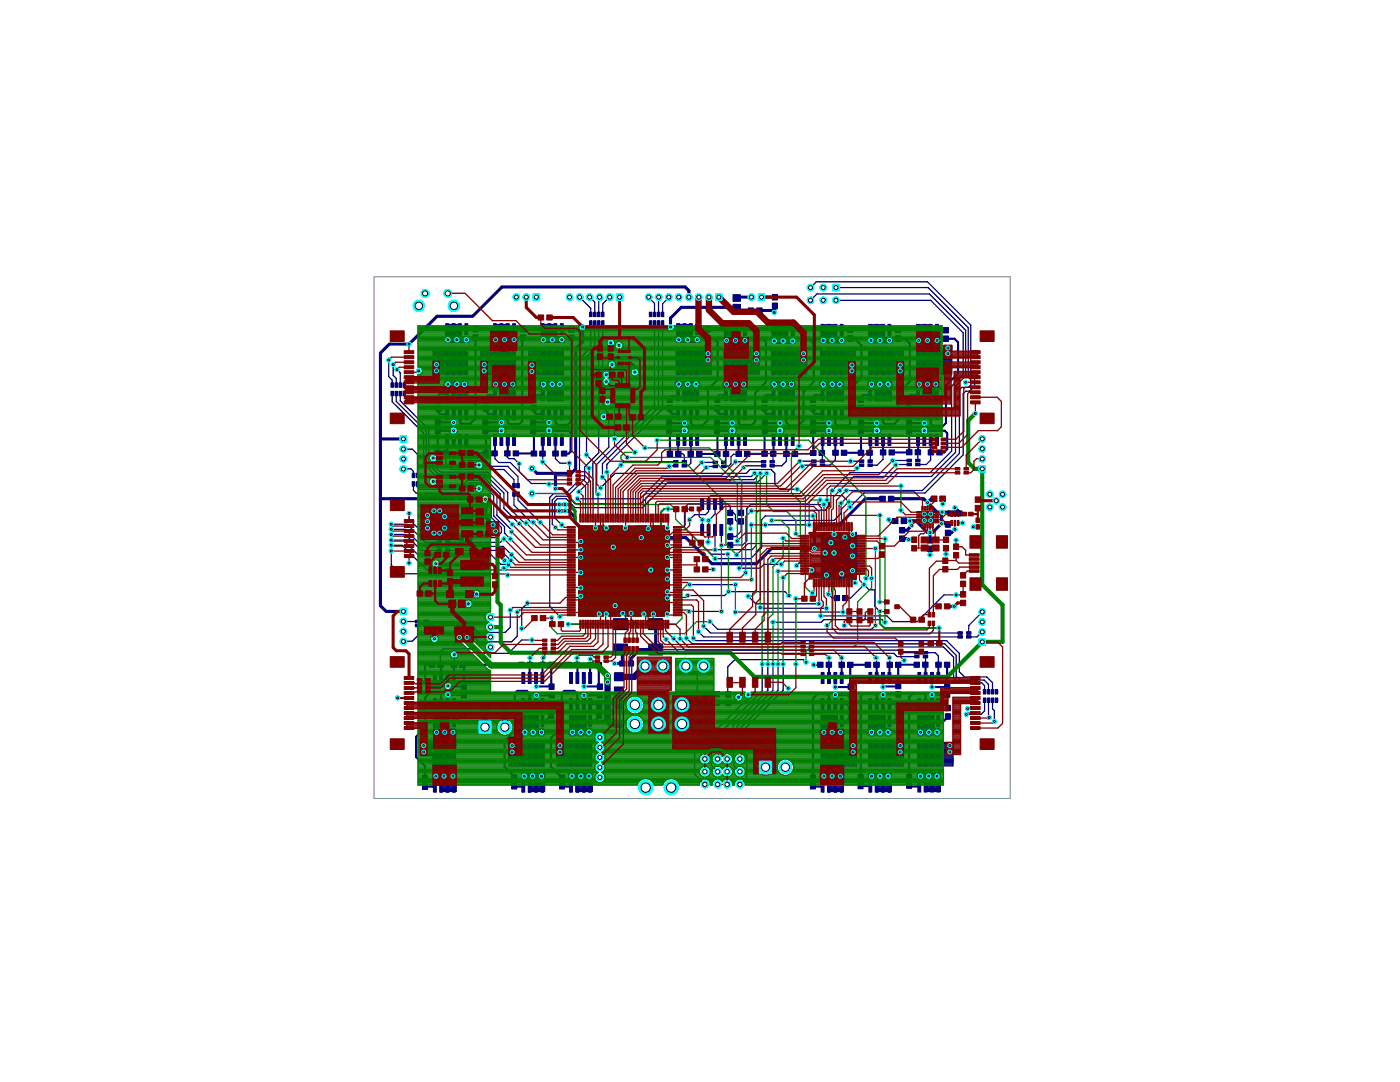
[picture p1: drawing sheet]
<svg xmlns="http://www.w3.org/2000/svg" width="279mm" height="216mm" viewBox="0 0 279 216" stroke-linecap="round" stroke-linejoin="round" font-family="sans-serif">
<g fill="#000080" stroke="#000080" stroke-width=".2">
<path d="M142.4 104.6h.6v2.2h-.6z"/>
<path d="M142.4 99.5h.6v2.2h-.6z"/>
<path d="M143.7 104.6h.6v2.2h-.6z"/>
<path d="M141.1 104.6h.6v2.2h-.6z"/>
<path d="M139.8 104.6h.6v2.2h-.6z"/>
<path d="M143.7 99.5h.6v2.2h-.6z"/>
<path d="M141.1 99.5h.6v2.2h-.6z"/>
<path d="M139.8 99.5h.6v2.2h-.6z"/>
<path d="M147.4 101.8h1v1.1h-1z"/>
<path d="M147.4 103.5h1v1.1h-1z"/>
<path d="M125.3 131.9h1.1v1h-1.1z"/>
<path d="M123.7 131.9h1.1v1h-1.1z"/>
<path d="M145.2 101.8h1v1.1h-1z"/>
<path d="M145.2 103.5h1v1.1h-1z"/>
<path d="M105.4 134.2h.6v2.2h-.6z"/>
<path d="M105.4 139.4h.6v2.2h-.6z"/>
<path d="M104.1 134.2h.6v2.2h-.6z"/>
<path d="M106.7 134.2h.6v2.2h-.6z"/>
<path d="M107.9 134.2h.6v2.2h-.6z"/>
<path d="M104.1 139.4h.6v2.2h-.6z"/>
<path d="M106.7 139.4h.6v2.2h-.6z"/>
<path d="M107.9 139.4h.6v2.2h-.6z"/>
<path d="M106.7 155.9h.6v2.2h-.6z"/>
<path d="M106.7 150.7h.6v2.2h-.6z"/>
<path d="M107.9 155.9h.6v2.2h-.6z"/>
<path d="M105.4 155.9h.6v2.2h-.6z"/>
<path d="M104.1 155.9h.6v2.2h-.6z"/>
<path d="M107.9 150.7h.6v2.2h-.6z"/>
<path d="M105.4 150.7h.6v2.2h-.6z"/>
<path d="M104.1 150.7h.6v2.2h-.6z"/>
<path d="M105.4 142.8h.6v2.2h-.6z"/>
<path d="M105.4 148h.6v2.2h-.6z"/>
<path d="M104.1 142.8h.6v2.2h-.6z"/>
<path d="M106.7 142.8h.6v2.2h-.6z"/>
<path d="M107.9 142.8h.6v2.2h-.6z"/>
<path d="M104.1 148h.6v2.2h-.6z"/>
<path d="M106.7 148h.6v2.2h-.6z"/>
<path d="M107.9 148h.6v2.2h-.6z"/>
<path d="M102.1 156.3h1v1.1h-1z"/>
<path d="M102.1 154.6h1v1.1h-1z"/>
<path d="M109.5 142.3h1v1.1h-1z"/>
<path d="M109.5 140.6h1v1.1h-1z"/>
<path d="M103.5 132.1h1.1v1.1h-1.1z"/>
<path d="M105.2 132.1h1.1v1.1h-1.1z"/>
<path d="M109.5 132.1h1.1v1h-1.1z"/>
<path d="M107.8 132.1h1.1v1h-1.1z"/>
<path d="M87.8 134.2h.5v2.2h-.5z"/>
<path d="M87.8 139.4h.5v2.2h-.5z"/>
<path d="M86.5 134.2h.6v2.2h-.6z"/>
<path d="M89 134.2h.6v2.2h-.6z"/>
<path d="M90.3 134.2h.6v2.2h-.6z"/>
<path d="M86.5 139.4h.6v2.2h-.6z"/>
<path d="M89 139.4h.6v2.2h-.6z"/>
<path d="M90.3 139.4h.6v2.2h-.6z"/>
<path d="M89 155.9h.6v2.2h-.6z"/>
<path d="M89 150.7h.6v2.2h-.6z"/>
<path d="M90.3 155.9h.6v2.2h-.6z"/>
<path d="M87.8 155.9h.5v2.2h-.5z"/>
<path d="M86.5 155.9h.6v2.2h-.6z"/>
<path d="M90.3 150.7h.6v2.2h-.6z"/>
<path d="M87.8 150.7h.5v2.2h-.5z"/>
<path d="M86.5 150.7h.6v2.2h-.6z"/>
<path d="M87.8 142.8h.5v2.2h-.5z"/>
<path d="M87.8 148h.5v2.2h-.5z"/>
<path d="M86.5 142.8h.6v2.2h-.6z"/>
<path d="M89 142.8h.6v2.2h-.6z"/>
<path d="M90.3 142.8h.6v2.2h-.6z"/>
<path d="M86.5 148h.6v2.2h-.6z"/>
<path d="M89 148h.6v2.2h-.6z"/>
<path d="M90.3 148h.6v2.2h-.6z"/>
<path d="M84.3 156.4h1v1.1h-1z"/>
<path d="M84.3 154.7h1v1.1h-1z"/>
<path d="M91.9 142.2h1v1.1h-1z"/>
<path d="M91.9 140.5h1v1.1h-1z"/>
<path d="M85.7 132.1h1.1v1h-1.1z"/>
<path d="M87.4 132.1h1.1v1h-1.1z"/>
<path d="M91.7 132.1h1.1v1.1h-1.1z"/>
<path d="M90 132.1h1.1v1.1h-1.1z"/>
<path d="M114.9 134.2h.6v2.2h-.6z"/>
<path d="M114.9 139.4h.6v2.2h-.6z"/>
<path d="M113.7 134.2h.6v2.2h-.6z"/>
<path d="M116.2 134.2h.6v2.2h-.6z"/>
<path d="M117.5 134.2h.6v2.2h-.6z"/>
<path d="M113.7 139.4h.6v2.2h-.6z"/>
<path d="M116.2 139.4h.6v2.2h-.6z"/>
<path d="M117.5 139.4h.6v2.2h-.6z"/>
<path d="M116.2 155.9h.6v2.2h-.6z"/>
<path d="M116.2 150.7h.6v2.2h-.6z"/>
<path d="M117.5 155.9h.6v2.2h-.6z"/>
<path d="M114.9 155.9h.6v2.2h-.6z"/>
<path d="M113.7 155.9h.6v2.2h-.6z"/>
<path d="M117.5 150.7h.6v2.2h-.6z"/>
<path d="M114.9 150.7h.6v2.2h-.6z"/>
<path d="M113.7 150.7h.6v2.2h-.6z"/>
<path d="M114.9 142.8h.6v2.2h-.6z"/>
<path d="M114.9 148h.6v2.2h-.6z"/>
<path d="M113.7 142.8h.6v2.2h-.6z"/>
<path d="M116.2 142.8h.6v2.2h-.6z"/>
<path d="M117.5 142.8h.6v2.2h-.6z"/>
<path d="M113.7 148h.6v2.2h-.6z"/>
<path d="M116.2 148h.6v2.2h-.6z"/>
<path d="M117.5 148h.6v2.2h-.6z"/>
<path d="M111.7 156.3h1v1.1h-1z"/>
<path d="M111.7 154.6h1v1.1h-1z"/>
<path d="M119.1 142.3h1v1.1h-1z"/>
<path d="M119.1 140.5h1v1.1h-1z"/>
<path d="M112.9 132.1h1.1v1.1h-1.1z"/>
<path d="M114.6 132.1h1.1v1.1h-1.1z"/>
<path d="M119 132.2h1.1v1h-1.1z"/>
<path d="M117.3 132.2h1.1v1h-1.1z"/>
<path d="M110.6 86.7h.5v2.2h-.5z"/>
<path d="M110.6 81.5h.5v2.2h-.5z"/>
<path d="M111.8 86.7h.6v2.2h-.6z"/>
<path d="M109.3 86.7h.6v2.2h-.6z"/>
<path d="M108 86.7h.6v2.2h-.6z"/>
<path d="M111.8 81.5h.6v2.2h-.6z"/>
<path d="M109.3 81.5h.6v2.2h-.6z"/>
<path d="M108 81.5h.6v2.2h-.6z"/>
<path d="M109.3 64.6h.6v2.2h-.6z"/>
<path d="M109.3 69.8h.6v2.2h-.6z"/>
<path d="M108 64.6h.6v2.2h-.6z"/>
<path d="M110.6 64.6h.5v2.2h-.5z"/>
<path d="M111.8 64.6h.6v2.2h-.6z"/>
<path d="M108 69.8h.6v2.2h-.6z"/>
<path d="M110.6 69.8h.5v2.2h-.5z"/>
<path d="M111.8 69.8h.6v2.2h-.6z"/>
<path d="M110.6 77.8h.5v2.2h-.5z"/>
<path d="M110.6 72.6h.5v2.2h-.5z"/>
<path d="M111.8 77.8h.6v2.2h-.6z"/>
<path d="M109.3 77.8h.6v2.2h-.6z"/>
<path d="M108 77.8h.6v2.2h-.6z"/>
<path d="M111.8 72.6h.6v2.2h-.6z"/>
<path d="M109.3 72.6h.6v2.2h-.6z"/>
<path d="M108 72.6h.6v2.2h-.6z"/>
<path d="M113.5 65.2h1.1v1.1h-1.1z"/>
<path d="M113.5 66.9h1.1v1.1h-1.1z"/>
<path d="M106 79.2h1v1.1h-1z"/>
<path d="M106 80.9h1v1.1h-1z"/>
<path d="M112 90h1.1v1h-1.1z"/>
<path d="M110.3 90h1.1v1h-1.1z"/>
<path d="M106 90h1.1v1h-1.1z"/>
<path d="M107.7 90h1.1v1h-1.1z"/>
<path d="M101 86.7h.6v2.2h-.6z"/>
<path d="M101 81.5h.6v2.2h-.6z"/>
<path d="M102.3 86.7h.6v2.2h-.6z"/>
<path d="M99.8 86.7h.6v2.2h-.6z"/>
<path d="M98.5 86.7h.6v2.2h-.6z"/>
<path d="M102.3 81.5h.6v2.2h-.6z"/>
<path d="M99.8 81.5h.6v2.2h-.6z"/>
<path d="M98.5 81.5h.6v2.2h-.6z"/>
<path d="M99.8 64.6h.6v2.2h-.6z"/>
<path d="M99.8 69.8h.6v2.2h-.6z"/>
<path d="M98.5 64.6h.6v2.2h-.6z"/>
<path d="M101 64.6h.6v2.2h-.6z"/>
<path d="M102.3 64.6h.6v2.2h-.6z"/>
<path d="M98.5 69.8h.6v2.2h-.6z"/>
<path d="M101 69.8h.6v2.2h-.6z"/>
<path d="M102.3 69.8h.6v2.2h-.6z"/>
<path d="M101 77.8h.6v2.2h-.6z"/>
<path d="M101 72.6h.6v2.2h-.6z"/>
<path d="M102.3 77.8h.6v2.2h-.6z"/>
<path d="M99.8 77.8h.6v2.2h-.6z"/>
<path d="M98.5 77.8h.6v2.2h-.6z"/>
<path d="M102.3 72.6h.6v2.2h-.6z"/>
<path d="M99.8 72.6h.6v2.2h-.6z"/>
<path d="M98.5 72.6h.6v2.2h-.6z"/>
<path d="M103.9 65.1h1v1.1h-1z"/>
<path d="M103.9 66.8h1v1.1h-1z"/>
<path d="M96.5 79.3h1v1.1h-1z"/>
<path d="M96.5 81h1v1.1h-1z"/>
<path d="M102.4 90h1.1v1h-1.1z"/>
<path d="M100.7 90h1.1v1h-1.1z"/>
<path d="M96.4 90h1.1v1h-1.1z"/>
<path d="M98.1 90h1.1v1h-1.1z"/>
<path d="M91.5 86.7h.6v2.2h-.6z"/>
<path d="M91.5 81.5h.6v2.2h-.6z"/>
<path d="M92.8 86.7h.6v2.2h-.6z"/>
<path d="M90.2 86.7h.6v2.2h-.6z"/>
<path d="M89 86.7h.6v2.2h-.6z"/>
<path d="M92.8 81.5h.6v2.2h-.6z"/>
<path d="M90.2 81.5h.6v2.2h-.6z"/>
<path d="M89 81.5h.6v2.2h-.6z"/>
<path d="M90.2 64.6h.6v2.2h-.6z"/>
<path d="M90.2 69.8h.6v2.2h-.6z"/>
<path d="M89 64.6h.6v2.2h-.6z"/>
<path d="M91.5 64.6h.6v2.2h-.6z"/>
<path d="M92.8 64.6h.6v2.2h-.6z"/>
<path d="M89 69.8h.6v2.2h-.6z"/>
<path d="M91.5 69.8h.6v2.2h-.6z"/>
<path d="M92.8 69.8h.6v2.2h-.6z"/>
<path d="M91.5 77.8h.6v2.2h-.6z"/>
<path d="M91.5 72.6h.6v2.2h-.6z"/>
<path d="M92.8 77.8h.6v2.2h-.6z"/>
<path d="M90.2 77.8h.6v2.2h-.6z"/>
<path d="M89 77.8h.6v2.2h-.6z"/>
<path d="M92.8 72.6h.6v2.2h-.6z"/>
<path d="M90.2 72.6h.6v2.2h-.6z"/>
<path d="M89 72.6h.6v2.2h-.6z"/>
<path d="M94.4 65.1h1v1.1h-1z"/>
<path d="M94.4 66.8h1v1.1h-1z"/>
<path d="M87 79.3h1v1.1h-1z"/>
<path d="M87 81h1v1.1h-1z"/>
<path d="M92.9 89.9h1.1v1.1h-1.1z"/>
<path d="M91.2 89.9h1.1v1.1h-1.1z"/>
<path d="M86.8 89.9h1.1v1h-1.1z"/>
<path d="M88.5 89.9h1.1v1h-1.1z"/>
<path d="M185.4 86.7h.6v2.2h-.6z"/>
<path d="M185.4 81.5h.6v2.2h-.6z"/>
<path d="M186.7 86.7h.6v2.2h-.6z"/>
<path d="M184.2 86.7h.6v2.2h-.6z"/>
<path d="M182.9 86.7h.6v2.2h-.6z"/>
<path d="M186.7 81.5h.6v2.2h-.6z"/>
<path d="M184.2 81.5h.6v2.2h-.6z"/>
<path d="M182.9 81.5h.6v2.2h-.6z"/>
<path d="M184.2 64.7h.6v2.2h-.6z"/>
<path d="M184.2 69.9h.6v2.2h-.6z"/>
<path d="M182.9 64.7h.6v2.2h-.6z"/>
<path d="M185.4 64.7h.6v2.2h-.6z"/>
<path d="M186.7 64.7h.6v2.2h-.6z"/>
<path d="M182.9 69.9h.6v2.2h-.6z"/>
<path d="M185.4 69.9h.6v2.2h-.6z"/>
<path d="M186.7 69.9h.6v2.2h-.6z"/>
<path d="M185.4 77.8h.6v2.2h-.6z"/>
<path d="M185.4 72.6h.6v2.2h-.6z"/>
<path d="M186.7 77.8h.6v2.2h-.6z"/>
<path d="M184.2 77.8h.6v2.2h-.6z"/>
<path d="M182.9 77.8h.6v2.2h-.6z"/>
<path d="M186.7 72.6h.6v2.2h-.6z"/>
<path d="M184.2 72.6h.6v2.2h-.6z"/>
<path d="M182.9 72.6h.6v2.2h-.6z"/>
<path d="M188.3 65.3h1v1.1h-1z"/>
<path d="M188.3 67h1v1.1h-1z"/>
<path d="M180.8 79.3h1.1v1.1h-1.1z"/>
<path d="M180.8 81h1.1v1.1h-1.1z"/>
<path d="M186.9 89.8h1.1v1h-1.1z"/>
<path d="M185.2 89.8h1.1v1h-1.1z"/>
<path d="M180.9 89.7h1.1v1.1h-1.1z"/>
<path d="M182.6 89.7h1.1v1.1h-1.1z"/>
<path d="M175.9 86.7h.6v2.2h-.6z"/>
<path d="M175.9 81.5h.6v2.2h-.6z"/>
<path d="M177.2 86.7h.6v2.2h-.6z"/>
<path d="M174.7 86.7h.6v2.2h-.6z"/>
<path d="M173.4 86.7h.6v2.2h-.6z"/>
<path d="M177.2 81.5h.6v2.2h-.6z"/>
<path d="M174.7 81.5h.6v2.2h-.6z"/>
<path d="M173.4 81.5h.6v2.2h-.6z"/>
<path d="M174.7 64.7h.6v2.2h-.6z"/>
<path d="M174.7 69.9h.6v2.2h-.6z"/>
<path d="M173.4 64.7h.6v2.2h-.6z"/>
<path d="M175.9 64.7h.6v2.2h-.6z"/>
<path d="M177.2 64.7h.6v2.2h-.6z"/>
<path d="M173.4 69.9h.6v2.2h-.6z"/>
<path d="M175.9 69.9h.6v2.2h-.6z"/>
<path d="M177.2 69.9h.6v2.2h-.6z"/>
<path d="M175.9 77.8h.6v2.2h-.6z"/>
<path d="M175.9 72.6h.6v2.2h-.6z"/>
<path d="M177.2 77.8h.6v2.2h-.6z"/>
<path d="M174.7 77.8h.6v2.2h-.6z"/>
<path d="M173.4 77.8h.6v2.2h-.6z"/>
<path d="M177.2 72.6h.6v2.2h-.6z"/>
<path d="M174.7 72.6h.6v2.2h-.6z"/>
<path d="M173.4 72.6h.6v2.2h-.6z"/>
<path d="M178.7 65.3h1v1.1h-1z"/>
<path d="M178.7 67h1v1.1h-1z"/>
<path d="M171.3 79.2h1v1.1h-1z"/>
<path d="M171.3 80.9h1v1.1h-1z"/>
<path d="M177.4 89.8h1.1v1h-1.1z"/>
<path d="M175.7 89.8h1.1v1h-1.1z"/>
<path d="M171.3 89.8h1.1v1h-1.1z"/>
<path d="M173 89.8h1.1v1h-1.1z"/>
<path d="M166.4 86.7h.6v2.2h-.6z"/>
<path d="M166.4 81.5h.6v2.2h-.6z"/>
<path d="M167.7 86.7h.6v2.2h-.6z"/>
<path d="M165.1 86.7h.6v2.2h-.6z"/>
<path d="M163.9 86.7h.6v2.2h-.6z"/>
<path d="M167.7 81.5h.6v2.2h-.6z"/>
<path d="M165.1 81.5h.6v2.2h-.6z"/>
<path d="M163.9 81.5h.6v2.2h-.6z"/>
<path d="M165.1 64.7h.6v2.2h-.6z"/>
<path d="M165.1 69.9h.6v2.2h-.6z"/>
<path d="M163.9 64.7h.6v2.2h-.6z"/>
<path d="M166.4 64.7h.6v2.2h-.6z"/>
<path d="M167.7 64.7h.6v2.2h-.6z"/>
<path d="M163.9 69.9h.6v2.2h-.6z"/>
<path d="M166.4 69.9h.6v2.2h-.6z"/>
<path d="M167.7 69.9h.6v2.2h-.6z"/>
<path d="M166.4 77.8h.6v2.2h-.6z"/>
<path d="M166.4 72.6h.6v2.2h-.6z"/>
<path d="M167.7 77.8h.6v2.2h-.6z"/>
<path d="M165.1 77.8h.6v2.2h-.6z"/>
<path d="M163.9 77.8h.6v2.2h-.6z"/>
<path d="M167.7 72.6h.6v2.2h-.6z"/>
<path d="M165.1 72.6h.6v2.2h-.6z"/>
<path d="M163.9 72.6h.6v2.2h-.6z"/>
<path d="M169.2 65.3h1v1.1h-1z"/>
<path d="M169.2 67h1v1.1h-1z"/>
<path d="M161.7 79.2h1.1v1.1h-1.1z"/>
<path d="M161.7 80.9h1.1v1.1h-1.1z"/>
<path d="M167.9 89.8h1.1v1h-1.1z"/>
<path d="M166.2 89.8h1.1v1h-1.1z"/>
<path d="M161.8 89.9h1.1v1h-1.1z"/>
<path d="M163.4 89.9h1.1v1h-1.1z"/>
<path d="M184.4 134.2h.6v2.2h-.6z"/>
<path d="M184.4 139.4h.6v2.2h-.6z"/>
<path d="M183.2 134.2h.6v2.2h-.6z"/>
<path d="M185.7 134.2h.6v2.2h-.6z"/>
<path d="M187 134.2h.6v2.2h-.6z"/>
<path d="M183.2 139.4h.6v2.2h-.6z"/>
<path d="M185.7 139.4h.6v2.2h-.6z"/>
<path d="M187 139.4h.6v2.2h-.6z"/>
<path d="M185.7 155.9h.6v2.2h-.6z"/>
<path d="M185.7 150.6h.6v2.2h-.6z"/>
<path d="M187 155.9h.6v2.2h-.6z"/>
<path d="M184.4 155.9h.6v2.2h-.6z"/>
<path d="M183.2 155.9h.6v2.2h-.6z"/>
<path d="M187 150.6h.6v2.2h-.6z"/>
<path d="M184.4 150.6h.6v2.2h-.6z"/>
<path d="M183.2 150.6h.6v2.2h-.6z"/>
<path d="M184.4 142.8h.6v2.2h-.6z"/>
<path d="M184.4 148h.6v2.2h-.6z"/>
<path d="M183.2 142.8h.6v2.2h-.6z"/>
<path d="M185.7 142.8h.6v2.2h-.6z"/>
<path d="M187 142.8h.6v2.2h-.6z"/>
<path d="M183.2 148h.6v2.2h-.6z"/>
<path d="M185.7 148h.6v2.2h-.6z"/>
<path d="M187 148h.6v2.2h-.6z"/>
<path d="M180.9 156.2h1v1.1h-1z"/>
<path d="M180.9 154.5h1v1.1h-1z"/>
<path d="M188.7 142.4h1v1.1h-1z"/>
<path d="M188.7 140.7h1v1.1h-1z"/>
<path d="M182.4 132.1h1.1v1h-1.1z"/>
<path d="M184.1 132.1h1.1v1h-1.1z"/>
<path d="M188.5 132.1h1.1v1h-1.1z"/>
<path d="M186.8 132.1h1.1v1h-1.1z"/>
<path d="M174.7 134.2h.6v2.2h-.6z"/>
<path d="M174.7 139.4h.6v2.2h-.6z"/>
<path d="M173.4 134.2h.6v2.2h-.6z"/>
<path d="M175.9 134.2h.6v2.2h-.6z"/>
<path d="M177.2 134.2h.6v2.2h-.6z"/>
<path d="M173.4 139.4h.6v2.2h-.6z"/>
<path d="M175.9 139.4h.6v2.2h-.6z"/>
<path d="M177.2 139.4h.6v2.2h-.6z"/>
<path d="M175.9 155.9h.6v2.2h-.6z"/>
<path d="M175.9 150.7h.6v2.2h-.6z"/>
<path d="M177.2 155.9h.6v2.2h-.6z"/>
<path d="M174.7 155.9h.6v2.2h-.6z"/>
<path d="M173.4 155.9h.6v2.2h-.6z"/>
<path d="M177.2 150.7h.6v2.2h-.6z"/>
<path d="M174.7 150.7h.6v2.2h-.6z"/>
<path d="M173.4 150.7h.6v2.2h-.6z"/>
<path d="M174.7 142.8h.6v2.2h-.6z"/>
<path d="M174.7 148h.6v2.2h-.6z"/>
<path d="M173.4 142.8h.6v2.2h-.6z"/>
<path d="M175.9 142.8h.6v2.2h-.6z"/>
<path d="M177.2 142.8h.6v2.2h-.6z"/>
<path d="M173.4 148h.6v2.2h-.6z"/>
<path d="M175.9 148h.6v2.2h-.6z"/>
<path d="M177.2 148h.6v2.2h-.6z"/>
<path d="M171.2 156.3h1.1v1.1h-1.1z"/>
<path d="M171.2 154.6h1.1v1.1h-1.1z"/>
<path d="M178.8 142.4h1v1.1h-1z"/>
<path d="M178.8 140.7h1v1.1h-1z"/>
<path d="M172.7 132.1h1.1v1.1h-1.1z"/>
<path d="M174.4 132.1h1.1v1.1h-1.1z"/>
<path d="M178.7 132.1h1.1v1.1h-1.1z"/>
<path d="M177 132.1h1.1v1.1h-1.1z"/>
<path d="M165.1 134.2h.6v2.2h-.6z"/>
<path d="M165.1 139.4h.6v2.2h-.6z"/>
<path d="M163.9 134.2h.6v2.2h-.6z"/>
<path d="M166.4 134.2h.6v2.2h-.6z"/>
<path d="M167.7 134.2h.6v2.2h-.6z"/>
<path d="M163.9 139.4h.6v2.2h-.6z"/>
<path d="M166.4 139.4h.6v2.2h-.6z"/>
<path d="M167.7 139.4h.6v2.2h-.6z"/>
<path d="M166.4 155.9h.6v2.2h-.6z"/>
<path d="M166.4 150.7h.6v2.2h-.6z"/>
<path d="M167.7 155.9h.6v2.2h-.6z"/>
<path d="M165.1 155.9h.6v2.2h-.6z"/>
<path d="M163.9 155.9h.6v2.2h-.6z"/>
<path d="M167.7 150.7h.6v2.2h-.6z"/>
<path d="M165.1 150.7h.6v2.2h-.6z"/>
<path d="M163.9 150.7h.6v2.2h-.6z"/>
<path d="M165.1 142.8h.6v2.2h-.6z"/>
<path d="M165.1 148h.6v2.2h-.6z"/>
<path d="M163.9 142.8h.6v2.2h-.6z"/>
<path d="M166.4 142.8h.6v2.2h-.6z"/>
<path d="M167.7 142.8h.6v2.2h-.6z"/>
<path d="M163.9 148h.6v2.2h-.6z"/>
<path d="M166.4 148h.6v2.2h-.6z"/>
<path d="M167.7 148h.6v2.2h-.6z"/>
<path d="M161.7 156.3h1.1v1.1h-1.1z"/>
<path d="M161.7 154.6h1.1v1.1h-1.1z"/>
<path d="M169.3 142.5h1v1.1h-1z"/>
<path d="M169.3 140.8h1v1.1h-1z"/>
<path d="M163.2 132.1h1.1v1h-1.1z"/>
<path d="M164.9 132.1h1.1v1h-1.1z"/>
<path d="M169.1 132.1h1.1v1.1h-1.1z"/>
<path d="M167.4 132.1h1.1v1.1h-1.1z"/>
<path d="M156.6 86.7h.6v2.2h-.6z"/>
<path d="M156.6 81.5h.6v2.2h-.6z"/>
<path d="M157.9 86.7h.6v2.2h-.6z"/>
<path d="M155.4 86.7h.6v2.2h-.6z"/>
<path d="M154.1 86.7h.6v2.2h-.6z"/>
<path d="M157.9 81.5h.6v2.2h-.6z"/>
<path d="M155.4 81.5h.6v2.2h-.6z"/>
<path d="M154.1 81.5h.6v2.2h-.6z"/>
<path d="M155.4 64.9h.6v2.2h-.6z"/>
<path d="M155.4 70h.6v2.2h-.6z"/>
<path d="M154.1 64.9h.6v2.2h-.6z"/>
<path d="M156.6 64.9h.6v2.2h-.6z"/>
<path d="M157.9 64.9h.6v2.2h-.6z"/>
<path d="M154.1 70h.6v2.2h-.6z"/>
<path d="M156.6 70h.6v2.2h-.6z"/>
<path d="M157.9 70h.6v2.2h-.6z"/>
<path d="M156.6 77.8h.6v2.2h-.6z"/>
<path d="M156.6 72.6h.6v2.2h-.6z"/>
<path d="M157.9 77.8h.6v2.2h-.6z"/>
<path d="M155.4 77.8h.6v2.2h-.6z"/>
<path d="M154.1 77.8h.6v2.2h-.6z"/>
<path d="M157.9 72.6h.6v2.2h-.6z"/>
<path d="M155.4 72.6h.6v2.2h-.6z"/>
<path d="M154.1 72.6h.6v2.2h-.6z"/>
<path d="M159.9 65.4h1v1.1h-1z"/>
<path d="M159.9 67.1h1v1.1h-1z"/>
<path d="M152.1 79.2h1v1.1h-1z"/>
<path d="M152.1 80.9h1v1.1h-1z"/>
<path d="M158.1 90.1h1.1v1h-1.1z"/>
<path d="M156.4 90.1h1.1v1h-1.1z"/>
<path d="M152 90h1.1v1h-1.1z"/>
<path d="M153.8 90h1.1v1h-1.1z"/>
<path d="M147.1 86.7h.6v2.2h-.6z"/>
<path d="M147.1 81.5h.6v2.2h-.6z"/>
<path d="M148.4 86.7h.6v2.2h-.6z"/>
<path d="M145.8 86.7h.6v2.2h-.6z"/>
<path d="M144.6 86.7h.6v2.2h-.6z"/>
<path d="M148.4 81.5h.6v2.2h-.6z"/>
<path d="M145.8 81.5h.6v2.2h-.6z"/>
<path d="M144.6 81.5h.6v2.2h-.6z"/>
<path d="M145.8 64.7h.6v2.2h-.6z"/>
<path d="M145.8 69.9h.6v2.2h-.6z"/>
<path d="M144.6 64.7h.6v2.2h-.6z"/>
<path d="M147.1 64.7h.6v2.2h-.6z"/>
<path d="M148.4 64.7h.6v2.2h-.6z"/>
<path d="M144.6 69.9h.6v2.2h-.6z"/>
<path d="M147.1 69.9h.6v2.2h-.6z"/>
<path d="M148.4 69.9h.6v2.2h-.6z"/>
<path d="M147.1 77.8h.6v2.2h-.6z"/>
<path d="M147.1 72.6h.6v2.2h-.6z"/>
<path d="M148.4 77.8h.6v2.2h-.6z"/>
<path d="M145.8 77.8h.6v2.2h-.6z"/>
<path d="M144.6 77.8h.6v2.2h-.6z"/>
<path d="M148.4 72.6h.6v2.2h-.6z"/>
<path d="M145.8 72.6h.6v2.2h-.6z"/>
<path d="M144.6 72.6h.6v2.2h-.6z"/>
<path d="M150.4 65.3h1v1.1h-1z"/>
<path d="M150.4 67h1v1.1h-1z"/>
<path d="M142.7 79.2h1v1.1h-1z"/>
<path d="M142.7 80.9h1v1.1h-1z"/>
<path d="M148.6 90.1h1.1v1h-1.1z"/>
<path d="M146.9 90.1h1.1v1h-1.1z"/>
<path d="M142.6 90.1h1.1v1h-1.1z"/>
<path d="M144.3 90.1h1.1v1h-1.1z"/>
<path d="M137.6 86.7h.6v2.2h-.6z"/>
<path d="M137.6 81.5h.6v2.2h-.6z"/>
<path d="M138.9 86.7h.5v2.2h-.5z"/>
<path d="M136.3 86.7h.6v2.2h-.6z"/>
<path d="M135 86.7h.6v2.2h-.6z"/>
<path d="M138.9 81.5h.5v2.2h-.5z"/>
<path d="M136.3 81.5h.6v2.2h-.6z"/>
<path d="M135 81.5h.6v2.2h-.6z"/>
<path d="M136.3 64.6h.6v2.2h-.6z"/>
<path d="M136.3 69.8h.6v2.2h-.6z"/>
<path d="M135 64.6h.6v2.2h-.6z"/>
<path d="M137.6 64.6h.6v2.2h-.6z"/>
<path d="M138.9 64.6h.5v2.2h-.5z"/>
<path d="M135 69.8h.6v2.2h-.6z"/>
<path d="M137.6 69.8h.6v2.2h-.6z"/>
<path d="M138.9 69.8h.5v2.2h-.5z"/>
<path d="M137.6 77.8h.6v2.2h-.6z"/>
<path d="M137.6 72.6h.6v2.2h-.6z"/>
<path d="M138.9 77.8h.5v2.2h-.5z"/>
<path d="M136.3 77.8h.6v2.2h-.6z"/>
<path d="M135 77.8h.6v2.2h-.6z"/>
<path d="M138.9 72.6h.5v2.2h-.5z"/>
<path d="M136.3 72.6h.6v2.2h-.6z"/>
<path d="M135 72.6h.6v2.2h-.6z"/>
<path d="M140.8 65.2h1v1.1h-1z"/>
<path d="M140.8 66.9h1v1.1h-1z"/>
<path d="M133.1 79.2h1.1v1.1h-1.1z"/>
<path d="M133.1 80.9h1.1v1.1h-1.1z"/>
<path d="M139 90.1h1.1v1h-1.1z"/>
<path d="M137.3 90.1h1.1v1h-1.1z"/>
<path d="M133.1 90.1h1.1v1h-1.1z"/>
<path d="M134.8 90.1h1.1v1h-1.1z"/>
<path d="M140.4 138h1v1.1h-1z"/>
<path d="M140.4 139.7h1v1.1h-1z"/>
<path d="M144.8 139.7h1v1.1h-1z"/>
<path d="M144.8 138h1v1.1h-1z"/>
<path d="M125.4 120.4h1.1v1h-1.1z"/>
<path d="M123.7 120.4h1.1v1h-1.1z"/>
<path d="M118.6 106.6h1.1v1h-1.1z"/>
<path d="M120.3 106.6h1.1v1h-1.1z"/>
<path d="M130.8 108.6h1v1.1h-1z"/>
<path d="M130.8 110.3h1v1.1h-1z"/>
<path d="M118.7 108.7h1.1v1h-1.1z"/>
<path d="M120.4 108.7h1.1v1h-1.1z"/>
<path d="M129.9 120.3h1.1v1h-1.1z"/>
<path d="M128.2 120.3h1.1v1h-1.1z"/>
<path d="M130.8 118.6h1v1.1h-1z"/>
<path d="M130.8 116.9h1v1.1h-1z"/>
<path d="M122.7 143.8h1.4v1.4h-1.4z"/>
<path d="M122.7 140h1.4v1.4h-1.4z"/>
<path d="M130.8 106.8h1.1v1h-1.1z"/>
<path d="M129.1 106.8h1.1v1h-1.1z"/>
<path d="M131 114.9h1.1v1h-1.1z"/>
<path d="M129.3 114.9h1.1v1h-1.1z"/>
<path d="M117.1 111.2h1v1.1h-1z"/>
<path d="M117.1 112.9h1v1.1h-1z"/>
<path d="M117.5 118.4h1.1v1.1h-1.1z"/>
<path d="M117.5 116.7h1.1v1.1h-1.1z"/>
<path d="M127.3 105.1h1.1v1h-1.1z"/>
<path d="M125.6 105.1h1.1v1h-1.1z"/>
<path d="M118.9 120.3h1.1v1h-1.1z"/>
<path d="M120.6 120.3h1.1v1h-1.1z"/>
<path d="M146.3 60.7h1.5v1.3h-1.5z"/>
<path d="M146.3 58.8h1.5v1.3h-1.5z"/>
<path d="M122.4 123.4h2.8v2.2h-2.8z"/>
<path d="M122.4 128.5h2.8v2.2h-2.8z"/>
<path d="M129.5 128.5h2.7v2.2h-2.7z"/>
<path d="M129.5 123.4h2.7v2.2h-2.7z"/>
<path d="M109.6 138.2h1v1.1h-1z"/>
<path d="M109.6 136.5h1v1.1h-1z"/>
<path d="M105.9 83.8h1v1.1h-1z"/>
<path d="M105.9 85.5h1v1.1h-1z"/>
<path d="M180.9 83.8h1v1.1h-1z"/>
<path d="M180.9 85.5h1v1.1h-1z"/>
<path d="M188.5 138h1v1.1h-1z"/>
<path d="M188.5 136.3h1v1.1h-1z"/>
<path d="M152.1 83.8h1v1.1h-1z"/>
<path d="M152.1 85.5h1v1.1h-1z"/>
<path d="M142.6 83.8h1v1.1h-1z"/>
<path d="M142.6 85.5h1v1.1h-1z"/>
<path d="M178.8 138h1v1.1h-1z"/>
<path d="M178.8 136.3h1v1.1h-1z"/>
<path d="M133.1 83.8h1v1.1h-1z"/>
<path d="M133.1 85.5h1v1.1h-1z"/>
<path d="M169.2 138.2h1.1v1.1h-1.1z"/>
<path d="M169.2 136.5h1.1v1.1h-1.1z"/>
<path d="M161.8 83.8h1v1.1h-1z"/>
<path d="M161.8 85.5h1v1.1h-1z"/>
<path d="M171.3 83.8h1v1.1h-1z"/>
<path d="M171.3 85.5h1v1.1h-1z"/>
<path d="M96.4 83.8h1v1.1h-1z"/>
<path d="M96.4 85.5h1v1.1h-1z"/>
<path d="M86.8 83.8h1.1v1.1h-1.1z"/>
<path d="M86.8 85.5h1.1v1.1h-1.1z"/>
<path d="M119.2 138.2h1v1.1h-1z"/>
<path d="M119.2 136.5h1v1.1h-1z"/>
<path d="M92.1 138.2h1v1.1h-1z"/>
<path d="M92.1 136.5h1v1.1h-1z"/>
<path d="M122.6 137.1h1.8v1.6h-1.8z"/>
<path d="M122.6 134.2h1.8v1.6h-1.8z"/>
<path d="M120 62.3h.5v.9h-.5z"/>
<path d="M120 64h.5v.9h-.5z"/>
<path d="M119.2 62.3h.5v.9h-.5z"/>
<path d="M119.2 64h.5v.9h-.5z"/>
<path d="M118.4 62.3h.6v.9h-.6z"/>
<path d="M118.4 64h.6v.9h-.6z"/>
<path d="M117.6 62.3h.6v.9h-.6z"/>
<path d="M117.6 64h.6v.9h-.6z"/>
<path d="M88.9 110.4h.9v.5h-.9z"/>
<path d="M87.2 110.4h.9v.5h-.9z"/>
<path d="M88.9 109.6h.9v.5h-.9z"/>
<path d="M87.2 109.6h.9v.5h-.9z"/>
<path d="M88.9 108.8h.9v.5h-.9z"/>
<path d="M87.2 108.8h.9v.5h-.9z"/>
<path d="M88.9 108h.9v.5h-.9z"/>
<path d="M87.2 108h.9v.5h-.9z"/>
<path d="M80.4 76.4h.5v.9h-.5z"/>
<path d="M80.4 78.1h.5v.9h-.5z"/>
<path d="M79.6 76.4h.5v.9h-.5z"/>
<path d="M79.6 78.1h.5v.9h-.5z"/>
<path d="M78.8 76.4h.5v.9h-.5z"/>
<path d="M78.8 78.1h.5v.9h-.5z"/>
<path d="M78 76.4h.5v.9h-.5z"/>
<path d="M78 78.1h.5v.9h-.5z"/>
<path d="M196.2 139.3h.5v.9h-.5z"/>
<path d="M196.2 137.6h.5v.9h-.5z"/>
<path d="M197 139.3h.5v.9h-.5z"/>
<path d="M197 137.6h.5v.9h-.5z"/>
<path d="M197.8 139.3h.5v.9h-.5z"/>
<path d="M197.8 137.6h.5v.9h-.5z"/>
<path d="M198.6 139.3h.5v.9h-.5z"/>
<path d="M198.6 137.6h.5v.9h-.5z"/>
<path d="M83.1 94.4h.5v.9h-.5z"/>
<path d="M83.1 96.1h.5v.9h-.5z"/>
<path d="M82.3 94.4h.5v.9h-.5z"/>
<path d="M82.3 96.1h.5v.9h-.5z"/>
<path d="M192.9 126.8h.9v.5h-.9z"/>
<path d="M191.2 126.8h.9v.5h-.9z"/>
<path d="M192.9 126h.9v.6h-.9z"/>
<path d="M191.2 126h.9v.6h-.9z"/>
<path d="M82.9 123.8h.9v.5h-.9z"/>
<path d="M84.6 123.8h.9v.5h-.9z"/>
<path d="M82.9 124.5h.9v.6h-.9z"/>
<path d="M84.6 124.5h.9v.6h-.9z"/>
<path d="M132 62.3h.5v.9h-.5z"/>
<path d="M132 64h.5v.9h-.5z"/>
<path d="M131.2 62.3h.5v.9h-.5z"/>
<path d="M131.2 64h.5v.9h-.5z"/>
<path d="M130.4 62.3h.5v.9h-.5z"/>
<path d="M130.4 64h.5v.9h-.5z"/>
<path d="M129.6 62.3h.5v.9h-.5z"/>
<path d="M129.6 64h.5v.9h-.5z"/>
<path d="M148.5 145.7h.5v.9h-.5z"/>
<path d="M148.5 147.4h.5v.9h-.5z"/>
<path d="M147.7 145.7h.5v.9h-.5z"/>
<path d="M147.7 147.4h.5v.9h-.5z"/>
<path d="M146.9 145.7h.5v.9h-.5z"/>
<path d="M146.9 147.4h.5v.9h-.5z"/>
<path d="M146.1 145.7h.5v.9h-.5z"/>
<path d="M146.1 147.4h.5v.9h-.5z"/>
<path d="M140.2 147.6h1v1.1h-1z"/>
<path d="M140.2 145.9h1v1.1h-1z"/>
<path d="M143.1 145.9h1v1.1h-1z"/>
<path d="M143.1 147.6h1v1.1h-1z"/>
<path d="M168 107.8h1.1v1h-1.1z"/>
<path d="M166.3 107.8h1.1v1h-1.1z"/>
<path d="M168.7 109.8h1.1v1h-1.1z"/>
<path d="M167 109.8h1.1v1h-1.1z"/>
<path d="M123.3 72.2h1.1v1h-1.1z"/>
<path d="M125 72.2h1.1v1h-1.1z"/>
<path d="M87.2 113.5h.9v.5h-.9z"/>
<path d="M88.9 113.5h.9v.5h-.9z"/>
<path d="M87.2 114.3h.9v.5h-.9z"/>
<path d="M88.9 114.3h.9v.5h-.9z"/>
<path d="M142.6 138h1v1.1h-1z"/>
<path d="M142.6 139.7h1v1.1h-1z"/>
<path d="M154.1 58.8h1.1v1.1h-1.1z"/>
<path d="M154.1 60.5h1.1v1.1h-1.1z"/>
<path d="M145.2 108.2h1.1v1.1h-1.1z"/>
<path d="M145.2 106.5h1.1v1.1h-1.1z"/>
<path d="M103.1 96.5h.5v.8h-.5z"/>
<path d="M103.1 98.1h.5v.9h-.5z"/>
<path d="M102.3 96.5h.5v.8h-.5z"/>
<path d="M102.3 98.1h.5v.9h-.5z"/>
<path d="M182.7 92.4h.9v.5h-.9z"/>
<path d="M181 92.4h.9v.5h-.9z"/>
<path d="M182.7 91.6h.9v.5h-.9z"/>
<path d="M181 91.6h.9v.5h-.9z"/>
<path d="M173.2 92.6h.9v.5h-.9z"/>
<path d="M171.5 92.6h.9v.5h-.9z"/>
<path d="M173.2 91.8h.9v.5h-.9z"/>
<path d="M171.5 91.8h.9v.5h-.9z"/>
<path d="M163.7 92.6h.9v.5h-.9z"/>
<path d="M162 92.6h.9v.5h-.9z"/>
<path d="M163.7 91.8h.9v.5h-.9z"/>
<path d="M162 91.8h.9v.5h-.9z"/>
<path d="M184.3 130.8h.8v.5h-.8z"/>
<path d="M182.5 130.8h.9v.5h-.9z"/>
<path d="M184.3 130h.8v.5h-.8z"/>
<path d="M182.5 130h.9v.5h-.9z"/>
<path d="M153.6 92.7h.9v.5h-.9z"/>
<path d="M152 92.7h.8v.5h-.8z"/>
<path d="M153.6 91.9h.9v.5h-.9z"/>
<path d="M152 91.9h.8v.5h-.8z"/>
<path d="M144 92.8h.9v.5h-.9z"/>
<path d="M142.3 92.8h.9v.5h-.9z"/>
<path d="M144 92h.9v.5h-.9z"/>
<path d="M142.3 92h.9v.5h-.9z"/>
<path d="M136.1 92.7h.9v.5h-.9z"/>
<path d="M134.4 92.7h.9v.5h-.9z"/>
<path d="M136.1 91.9h.9v.5h-.9z"/>
<path d="M134.4 91.9h.9v.5h-.9z"/>
<path d="M149.3 61.4h1.1v1.1h-1.1z"/>
<path d="M151 61.4h1.1v1.1h-1.1z"/>
<path d="M93.1 106.8h1.1v1h-1.1z"/>
<path d="M91.4 106.8h1.1v1h-1.1z"/>
<path d="M166.5 118.8h1.1v1h-1.1z"/>
<path d="M168.1 118.8h1.1v1h-1.1z"/>
<path d="M95.9 140h1.7v2.1h-1.7z"/>
<path d="M99.9 140h1.8v2.1h-1.8z"/>
<path d="M179.5 105.2h1.1v1.1h-1.1z"/>
<path d="M179.5 106.9h1.1v1.1h-1.1z"/>
<path d="M189.2 101.9h1.1v1.1h-1.1z"/>
<path d="M190.9 101.9h1.1v1.1h-1.1z"/>
<path d="M179.8 103.5h1.1v1h-1.1z"/>
<path d="M178.1 103.5h1.1v1h-1.1z"/>
<path d="M188.7 104.1h1v1.1h-1z"/>
<path d="M188.7 105.8h1v1.1h-1z"/>
<path d="M185.1 107.3h1v1.1h-1z"/>
<path d="M185.1 109h1v1.1h-1z"/>
<path d="M185.9 99h1.1v1h-1.1z"/>
<path d="M187.6 99h1.1v1h-1.1z"/>
<path d="M175.6 99h1.1v1h-1.1z"/>
<path d="M177.3 99h1.1v1h-1.1z"/>
</g>
<g fill="none" stroke="#000080" stroke-width=".25">
<path d="M115.7 59.3l2.2 2.2v1.2M115.7 59.3h.1M117.7 59.3l1 1v2.4M119.7 59.3l-.2 .2v3.2M121.7 59.3l-1.4 1.3v2.1M129.5 59.3h-.1l1.2 1.2v2.2M131.5 59.3l-.1 3.4M133.5 59.3l-1.3 1.3v2.1M161.8 59.9l1.2-1.2h22.5l7.2 7.2v9.1l-2 2v13.3l-4.8 4.8h-15.5l-2.8 2.8M161.8 57.4l1.1-1.2h22.2l8.6 8.7v9.9l.8 .7v1.5l-1 1.1h-.8l-.5 .5v12.2l-7.6 7.6h-12.2l-2.8 2.8M166.8 57.4h18.4l8 8v9.9l.5 .5v1l-.5 .5h-1.2l-.5 .5v12.7l-7.4 7.4h-15.2M166.8 59.9h18.9l6.5 6.5v8.4l-2.3 2.2v13l-4.3 4.3h-16l-3.5 3.6"/>
<path d="M77.6 71.8v3.3l.7 .8v.9M78.3 78.5v1.7l6.3 6.2v6.1l2.8 2.8h9.2l3.2 3.2v3.7l2.4 2.4M78.5 72.7v2.2l.6 .6v1.3M79.1 78.5v1.6l6 6v6.1l2.5 2.5h9.3l3.7 3.7v3l3 3.1M79.2 73.7l.7 .7v2.4M79.9 78.5v1.5l5.7 5.7v6.2l2.3 2.3h9.4l4 4.1v2.7l3.3 3.4h.4M86.5 69.9h6.7v4.7h-6.7zM86.5 74.4h6.7M86.5 74.2h6.7M86.5 74h6.7M86.5 73.8h6.7M86.5 73.5h6.7"/>
<path d="M86.5 73.3h6.7M86.5 73.1h6.7M86.5 72.9h6.7M86.5 72.6h6.7M86.5 72.4h6.7M86.5 72.2h6.7M86.5 72h6.7M86.5 71.8h6.7M86.5 71.5h6.7M86.5 71.3h6.7M86.5 71.1h6.7M86.5 70.9h6.7"/>
<path d="M86.5 70.7h6.7M86.5 70.4h6.7M86.5 70.2h6.7M86.5 70h6.7M88.9 76.2h4.4v3.8h-3.2v-2.8h-1.2zM88.9 77.1h4.4M88.9 76.9h4.4M88.9 76.6h4.4M88.9 76.4h4.4M88.9 76.2h4.4M89 68.2h4.6M89 68h4.6"/>
<path d="M89 67.8h4.6M89 67.5h4.6M89 67.1h2.9M89 66.9h2.9M89 66.7h2.9M89 66.4h2.9M89 66.2h2.9M89 66h2.9M89 65.8h2.9M89 65.5h2.9M89 65.3h2.9M89 65.1h2.9"/>
<path d="M89 64.9h2.9M90.1 78.9h3.2M90.1 79.8h3.2M90.1 79.5h3.2M90.1 79.3h3.2M90.1 79.1h3.2M90.1 78.6h3.2M90.1 78.4h3.2M90.1 78.2h3.2M90.1 78h3.2M90.1 77.7h3.2M90.1 77.5h3.2"/>
<path d="M90.1 77.3h3.2M91.9 67.3v-2.6h-2.9v3.6h4.6v-1h-4.6M96 69.8h6.8v5h-6.8zM96 74.6h6.8M96 74.4h6.8M96 74.2h6.8M96 74h6.8M96 73.8h6.8M96 73.5h6.8M96 73.3h6.8M96 73.1h6.8M96 72.9h6.8"/>
<path d="M96 72.6h6.8M96 72.4h6.8M96 72.2h6.8M96 72h6.8M96 71.8h6.8M96 71.5h6.8M96 71.3h6.8M96 71.1h6.8M96 70.9h6.8M96 70.7h6.8M96 70.4h6.8M96 70.2h6.8"/>
<path d="M96 70h6.8M98.4 76.2h4.4v3.8h-3v-2.8h-1.4zM98.4 77.1h4.4M98.4 76.9h4.4M98.4 76.6h4.4M98.4 76.4h4.4M98.4 76.2h4.4M98.5 68.2h4.6M98.5 68h4.6M98.5 67.8h4.6M98.5 67.5h4.6M98.5 67.1h3"/>
<path d="M98.5 66.9h3M98.5 66.7h3M98.5 66.4h3M98.5 66.2h3M98.5 66h3M98.5 65.8h3M98.5 65.5h3M98.5 65.3h3M98.5 65.1h3M98.5 64.9h3M99.8 78.9h3M99.8 79.8h3"/>
<path d="M99.8 79.5h3M99.8 79.3h3M99.8 79.1h3M99.8 78.6h3M99.8 78.4h3M99.8 78.2h3M99.8 78h3M99.8 77.7h3M99.8 77.5h3M99.8 77.3h3M100.1 64.8v.9M100.1 64.8h.1"/>
<path d="M101.5 67.3v-2.6h-3v3.6h4.6v-1h-4.6M105.5 69.8h6.9v5h-6.9zM105.5 74.6h6.9M105.5 74.4h6.9M105.5 74.2h6.9M105.5 74h6.9M105.5 73.8h6.9M105.5 73.5h6.9M105.5 73.3h6.9M105.5 73.1h6.9M105.5 72.9h6.9M105.5 72.6h6.9"/>
<path d="M105.5 72.4h6.9M105.5 72.2h6.9M105.5 72h6.9M105.5 71.8h6.9M105.5 71.5h6.9M105.5 71.3h6.9M105.5 71.1h6.9M105.5 70.9h6.9M105.5 70.7h6.9M105.5 70.4h6.9M105.5 70.2h6.9M105.5 70h6.9"/>
<path d="M107.9 76.2h4.5v3.8h-3.1v-2.8h-1.4zM107.9 77.1h4.5M107.9 76.9h4.5M107.9 76.6h4.5M107.9 76.4h4.5M107.9 76.2h4.5M108.1 68.2h4.5M108.1 68h4.5M108.1 67.8h4.5M108.1 67.5h4.5M108.1 67.1h2.9M108.1 66.9h2.9"/>
<path d="M108.1 66.7h2.9M108.1 66.4h2.9M108.1 66.2h2.9M108.1 66h2.9M108.1 65.8h2.9M108.1 65.5h2.9M108.1 65.3h2.9M108.1 65.1h2.9M108.1 64.9h2.9M109.3 78.9h3.1M109.3 79.8h3.1M109.3 79.5h3.1"/>
<path d="M109.3 79.3h3.1M109.3 79.1h3.1M109.3 78.6h3.1M109.3 78.4h3.1M109.3 78.2h3.1M109.3 78h3.1M109.3 77.7h3.1M109.3 77.5h3.1M109.3 77.3h3.1M111 67.3v-2.6h-2.9v3.6h4.5v-1h-4.5M117.9 64.5v4.9l-2.2 2.2v24.1l-2.8 2.8h-2.4l-.8 .8v21.7l2 2M118.7 64.5v5.1l-1.6 1.6v19.6"/>
<path d="M119.5 64.5v25.9l-2.8 2.8v2.4l-3.4 3.4M120.3 64.5v16.8l1.2 1.2v6.7l-3.2 3.2v7.1M121 76.2l1.6 1.6v9.8M130.6 64.5v16.5l-11.6 11.8v5.5l.3 .3M131.4 64.5v16.8l-11.2 11.2v2.7M132.2 64.5v17.1l-11.1 11.1v1.5M135 76.2h4.4v3.8h-3v-2.8h-1.4zM135 77.1h4.4M135 76.9h4.4M135 76.6h4.4M135 76.4h4.4M135 76.2h4.4"/>
<path d="M135 69.9h6.9v4.7h-6.9zM135 74.4h6.9M135 74.2h6.9M135 74h6.9M135 73.8h6.9M135 73.5h6.9M135 73.3h6.9M135 73.1h6.9M135 72.9h6.9M135 72.6h6.9M135 72.4h6.9M135 72.2h6.9"/>
<path d="M135 72h6.9M135 71.8h6.9M135 71.5h6.9M135 71.3h6.9M135 71.1h6.9M135 70.9h6.9M135 70.7h6.9M135 70.4h6.9M135 70.2h6.9M135 70h6.9M135.1 68.2h4.6M135.1 68h4.6"/>
<path d="M135.1 67.8h4.6M135.1 67.5h4.6M135.1 67.1h2.9M135.1 66.9h2.9M135.1 66.7h2.9M135.1 66.4h2.9M135.1 66.2h2.9M135.1 66h2.9M135.1 65.8h2.9M135.1 65.5h2.9M135.1 65.3h2.9M135.1 65.1h2.9"/>
<path d="M135.1 64.9h2.9M136.4 78.9h3M136.4 79.8h3M136.4 79.5h3M136.4 79.3h3M136.4 79.1h3M136.4 78.6h3M136.4 78.4h3M136.4 78.2h3M136.4 78h3M136.4 77.7h3M136.4 77.5h3"/>
<path d="M136.4 77.3h3M138 67.3v-2.6h-2.9v3.6h4.6v-1h-4.6M144.5 76.2h4.4v3.8h-3v-2.8h-1.4zM144.5 77.1h4.4M144.5 76.9h4.4M144.5 76.6h4.4M144.5 76.4h4.4M144.5 76.2h4.4M144.5 69.9h7v4.7h-7zM144.5 74.4h7M144.5 74.2h7M144.5 74h7"/>
<path d="M144.5 73.8h7M144.5 73.5h7M144.5 73.3h7M144.5 73.1h7M144.5 72.9h7M144.5 72.6h7M144.5 72.4h7M144.5 72.2h7M144.5 72h7M144.5 71.8h7M144.5 71.5h7M144.5 71.3h7"/>
<path d="M144.5 71.1h7M144.5 70.9h7M144.5 70.7h7M144.5 70.4h7M144.5 70.2h7M144.5 70h7M144.6 67.3h2.9M144.6 68.2h4.6M144.6 68h4.6M144.6 67.8h4.6M144.6 67.5h4.6M144.6 67.1h2.9"/>
<path d="M144.6 66.9h2.9M144.6 66.7h2.9M144.6 66.4h2.9M144.6 66.2h2.9M144.6 66h2.9M144.6 65.8h2.9M144.6 65.5h2.9M144.6 65.3h2.9M144.6 65.1h2.9M144.6 64.9h2.9v2.5h1.7v1h-4.6zM145.9 78.9h3M145.9 79.8h3"/>
<path d="M145.9 79.5h3M145.9 79.3h3M145.9 79.1h3M145.9 78.6h3M145.9 78.4h3M145.9 78.2h3M145.9 78h3M145.9 77.7h3M145.9 77.5h3M145.9 77.3h3M154 76.2h4.5v3.8h-3.1v-2.8h-1.4zM154 77.1h4.5"/>
<path d="M154 76.9h4.5M154 76.6h4.5M154 76.4h4.5M154 76.2h4.5M154 69.9h7v4.7h-7zM154 74.4h7M154 74.2h7M154 74h7M154 73.8h7M154 73.5h7M154 73.3h7M154 73.1h7"/>
<path d="M154 72.9h7M154 72.6h7M154 72.4h7M154 72.2h7M154 72h7M154 71.8h7M154 71.5h7M154 71.3h7M154 71.1h7M154 70.9h7M154 70.7h7M154 70.4h7"/>
<path d="M154 70.2h7M154 70h7M154.1 67.3h3M154.1 68.2h4.6M154.1 68h4.6M154.1 67.8h4.6M154.1 67.5h4.6v1h-4.6v-3.5h3v2.5M154.1 67.1h3M154.1 66.9h3M154.1 66.7h3M154.1 66.4h3M154.1 66.2h3"/>
<path d="M154.1 66h3M154.1 65.8h3M154.1 65.5h3M154.1 65.3h3M154.1 65.1h3M154.1 68.4h4.6M155.4 78.9h3.1M155.4 79.8h3.1M155.4 79.5h3.1M155.4 79.3h3.1M155.4 79.1h3.1M155.4 78.6h3.1"/>
<path d="M155.4 78.4h3.1M155.4 78.2h3.1M155.4 78h3.1M155.4 77.7h3.1M155.4 77.5h3.1M155.4 77.3h3.1M163.8 76.2h4.4v3.8h-3.1v-2.8h-1.3zM163.8 77.1h4.4M163.8 76.9h4.4M163.8 76.6h4.4M163.8 76.4h4.4M163.8 76.2h4.4"/>
<path d="M163.8 69.9h6.8v4.7h-6.8zM163.8 74.4h6.8M163.8 74.2h6.8M163.8 74h6.8M163.8 73.8h6.8M163.8 73.5h6.8M163.8 73.3h6.8M163.8 73.1h6.8M163.8 72.9h6.8M163.8 72.6h6.8M163.8 72.4h6.8M163.8 72.2h6.8"/>
<path d="M163.8 72h6.8M163.8 71.8h6.8M163.8 71.5h6.8M163.8 71.3h6.8M163.8 71.1h6.8M163.8 70.9h6.8M163.8 70.7h6.8M163.8 70.4h6.8M163.8 70.2h6.8M163.8 70h6.8M163.9 64.9h2.9v2.5h1.7v1h-4.6zM163.9 67.3h2.9"/>
<path d="M163.9 68.2h4.6M163.9 68h4.6M163.9 67.8h4.6M163.9 67.5h4.6M163.9 67.1h2.9M163.9 66.9h2.9M163.9 66.7h2.9M163.9 66.4h2.9M163.9 66.2h2.9M163.9 66h2.9M163.9 65.8h2.9M163.9 65.5h2.9"/>
<path d="M163.9 65.3h2.9M163.9 65.1h2.9M165.1 78.9h3.1M165.1 79.8h3.1M165.1 79.5h3.1M165.1 79.3h3.1M165.1 79.1h3.1M165.1 78.6h3.1M165.1 78.4h3.1M165.1 78.2h3.1M165.1 78h3.1M165.1 77.7h3.1"/>
<path d="M165.1 77.5h3.1M165.1 77.3h3.1M173.4 76.2h4.5v3.8h-3.2v-2.8h-1.3zM173.4 77.1h4.5M173.4 76.9h4.5M173.4 76.6h4.5M173.4 76.4h4.5M173.4 76.2h4.5M173.4 64.9h3v2.5h1.7v1h-4.7zM173.4 69.9h6.9v4.7h-6.9zM173.4 74.4h6.9M173.4 74.2h6.9"/>
<path d="M173.4 74h6.9M173.4 73.8h6.9M173.4 73.5h6.9M173.4 73.3h6.9M173.4 73.1h6.9M173.4 72.9h6.9M173.4 72.6h6.9M173.4 72.4h6.9M173.4 72.2h6.9M173.4 72h6.9M173.4 71.8h6.9M173.4 71.5h6.9"/>
<path d="M173.4 71.3h6.9M173.4 71.1h6.9M173.4 70.9h6.9M173.4 70.7h6.9M173.4 70.4h6.9M173.4 70.2h6.9M173.4 70h6.9M173.4 67.3h3M173.4 68.2h4.7M173.4 68h4.7M173.4 67.8h4.7M173.4 67.5h4.7"/>
<path d="M173.4 67.1h3M173.4 66.9h3M173.4 66.7h3M173.4 66.4h3M173.4 66.2h3M173.4 66h3M173.4 65.8h3M173.4 65.5h3M173.4 65.3h3M173.4 65.1h3M173.7 78.9v.8M174.7 78.9h3.2"/>
<path d="M174.7 79.8h3.2M174.7 79.5h3.2M174.7 79.3h3.2M174.7 79.1h3.2M174.7 78.6h3.2M174.7 78.4h3.2M174.7 78.2h3.2M174.7 78h3.2M174.7 77.7h3.2M174.7 77.5h3.2M174.7 77.3h3.2M176.1 78.9h.1"/>
<path d="M183 76.2h4.3v3.8h-3.2v-2.8h-1.1zM183 64.9h2.9v2.5h1.6v1h-4.5zM183 69.9h5.4v-1h1.5v5.7h-6.9zM183 77.1h4.3M183 76.9h4.3M183 76.6h4.3M183 76.4h4.3M183 76.2h4.3M183 74.4h6.9M183 74.2h6.9M183 74h6.9M183 73.8h6.9"/>
<path d="M183 73.5h6.9M183 73.3h6.9M183 73.1h6.9M183 72.9h6.9M183 72.6h6.9M183 72.4h6.9M183 72.2h6.9M183 72h6.9M183 71.8h6.9M183 71.5h6.9M183 71.3h6.9M183 71.1h6.9"/>
<path d="M183 70.9h6.9M183 70.7h6.9M183 70.4h6.9M183 70.2h6.9M183 70h6.9M183 67.3h2.9M183 68.2h4.5M183 68h4.5M183 67.8h4.5M183 67.5h4.5M183 67.1h2.9M183 66.9h2.9"/>
<path d="M183 66.7h2.9M183 66.4h2.9M183 66.2h2.9M183 66h2.9M183 65.8h2.9M183 65.5h2.9M183 65.3h2.9M183 65.1h2.9M184.1 78.9h3.2M184.1 79.8h3.2M184.1 79.5h3.2M184.1 79.3h3.2"/>
<path d="M184.1 79.1h3.2M184.1 78.6h3.2M184.1 78.4h3.2M184.1 78.2h3.2M184.1 78h3.2M184.1 77.7h3.2M184.1 77.5h3.2M184.1 77.3h3.2M188.4 69.8h1.5M188.4 69.5h1.5M188.4 69.3h1.5M188.4 69.1h1.5"/>
<path d="M80.5 89.6h1.8l1 1.1v4.2M80.5 89.6h.1M80.5 93.6h1.5l.5 .4v.9M82.5 96.6v1.3l.5 .5h8.8l2-2h2.2l2.5 2.5v4.1l2.2 2.1v1.3l1.1 1.1M83.3 96.6v.7l.4 .3h7.8l1.8-1.8h3.1l2.8 2.8v4.2l2.9 2.9v.4M89 90.4v2.2l1.1 1.1h10.5l2 2v1.2M91.8 90.4v1l.5 .5h3.9l1.2 1.1h3.9l2.1 2.1v1.8M91.8 90.5h.1M96.9 99.7l1.1 1.1v2.4l2.1 2v1.1l-1.1 1h-5.3M98.8 90.4v1.1l.7 .8h2.3l4.2 4.2h3.6l.1 .1h-.1M101.2 90.5h.1M101.2 90.5v.6l.4 .4h1l1 1"/>
<path d="M101.3 90.5h-.1M102.6 98.6v2.2l3.4 3.4h.4M103.4 98.6v1.2l4.4 4.4M108.3 90.5v1.7M110.8 90.5v1l.9 .9h1.9M113.3 99h-2.3l-.8 .8v4.8l.6 .6M117.6 93.4v2.7l-2.1 2M119.8 97.4l3-3h26.1l.8-.7h4.2l.7 .7v2.2l1.1 1h3.4M134.9 92.9l-1.3 .1M134.9 92.1h-10.3l-.7 .7M135.4 90.6a1.04 1.04 0 0 1 1.2 .2v1.3M137.8 90.6l.1 1.8-.5 .5h-.8"/>
<path d="M137.8 90.6h.1M142.7 93.1h-1.5l-.3 .2M142.7 92.3h-2.7M144.9 90.5v1.3l-.5 .5M144.9 90.6h.1M146.1 87.8h.1M147.4 90.5l-.1 .1h-.9l-.5 .5v1.4l-.5 .6h-1M147.9 98.9v3.4M150.6 94.4l-.7 .7h-17.7l-4.5 4.4h-12.4M151.7 94.4l-1.2 1.3h-17.8l-4.9 4.8h-13l-1.5-1.5M152.4 92.9h-3.6l-.4 .4M152.4 92.1l-5.6 .1"/>
<path d="M153 94.4l-1.8 1.8h-17.9l-5.1 5.1h-13.4l-1.8-1.8h-1.8l-.5 .5v3.3l1.4 1.4M154.3 90.5v1.5l-.2 .1M154.3 90.5h.1M156.9 90.5v1.5l-.9 .9h-1.9M162.3 90.4v.2h-3.7M162.3 90.4h.1M162.4 92.8h-2.1l-.2 .2M162.4 92h-2.8M164 90.4v-.1h.1v1.7M165.1 99.8l.5 .5v.6l-.9 .9h-13.2l-.5 .5v6.5l-.9 .9h-7.5M166.8 90.3l-.1 1.5-1 1h-1.6M166.8 90.3v.1"/>
<path d="M172 92.8h-.4l-.6 .6M172 92h-2.2M173.5 90.3l.2 .1v1.6M176.3 90.3l-.1 1.4-1.1 1.1h-1.4M176.3 90.3h.1M178.1 91.9h3.4M178.1 91.9h.1M181.5 92.7h-2.6l-.1 .1M183.2 90.3v1.6M185.8 90.3l-.1-.2v1.7l-.9 .9h-1.6M78 106.6h2.9l3.2 3.2h3.6M78.1 105.6h2.8l3.4 3.4h3.4"/>
<path d="M78.1 109.9v2.8l1.7 1.8h7.9M78.1 107.8h2.4l2.9 2.8h4.3M78.1 104.6h3.2l3.6 3.6h2.8M78.1 108.8h2.1l5 4.9h2.5M81.6 102.4v1.2l3.7 3.7h6.7M89.3 109h11.1l1.7 1.7M89.3 109.8h10.6l2.1 2M89.3 114.5h11.8l.2 .3M89.3 110.6h8.6l2 2h1.4l.2 .1M100.6 107.5l-.8 .7h-10.5M100.6 113.4l-.4 .3h-10.9M115.5 116.6h1.8"/>
<path d="M115.5 119.5v3.4h4.9l-.1-.3M115.5 120h18.1M115.5 114.8v1.9l.3-.1M115.5 119.5h.1M115.5 118h1.8M115.5 112.6h18.1M115.5 106.4h2.9M115.5 108h13.4M115.5 113.1h1.3M115.5 114.9h.1M115.5 116.2h18.1M115.5 108.4h15.1"/>
<path d="M115.5 119.7h1.9M115.5 118.2h1.9M115.5 116.4h18.1M115.5 116h13.5M115.5 115.7h13.5M115.5 115.5h13.5M115.5 115.3h13.5M115.5 115.1h13.5M115.5 113.5h1.3M115.5 113.3h1.3M115.5 112.9h1.3M115.5 112.4h1.3"/>
<path d="M115.5 112.2h1.3M115.5 112h1.3M115.5 110.4h15.1M115.5 109.1h.1M115.5 108.9h4.6M115.5 108.6h4.6M115.5 108.2h17.4M115.5 107.7h2.9M115.5 107.5h2.8M115.5 107.3h2.8M115.5 107.1h2.8M115.5 106.8h2.8"/>
<path d="M115.5 106.6h2.8M115.5 106.2h2.9M115.5 106h2.9M115.5 105.7h2.8M115.5 105.5h2.7M115.5 105.3h2.7M115.5 105.1h2.7M115.8 118l-.3-.1v.5a.68 .68 0 0 1 1 .2h.8l.1-.4h1.3l.1 .1v1.4l-.1 .1h-1.3l-.1-.3h-1.8M116.1 116.6l.3 .2h.9v-.2M116.2 114.9h12.8M116.2 109.1h3.9M116.3 110.6l1 .1 .2 .2h.7l.1 .2"/>
<path d="M116.3 110.6h14.3M116.3 118.4h1M116.3 111.7h.5M116.4 113.7h.2M116.4 110.2h14.2M116.5 109.3l.1 .2M116.5 109.3h3.6M116.5 110h17.1M116.6 109.5a.69 .69 0 0 1-.3 .8 .69 .69 0 0 1-.8 0v.3l.3-.1 .5 .1M116.6 109.7h3.5M116.6 109.5h3.5M116.8 112.4v-.7h-.4a.67 .67 0 0 1-.9 .1v1.9a.67 .67 0 0 1 .9 .1"/>
<path d="M116.8 112.4l.1 .2-.1 .2v.8l-.2 .2M117.1 114.6h12.1M117.3 116.6l.1-.1h1.3l.1 .1M117.3 114.4h12.1M117.4 110.8h13.2M118.3 114.2h11.1M118.3 107.7l.1-1.9a.68 .68 0 0 1-.1-.8h-2.8v4.1a.67 .67 0 0 1 1 .2M118.3 111.1v1.3M118.3 112.4l-.1 .2 .1 .2v1.3l-.1 .2h-.7l-.5 .4h-.6l-.3 .2-.6-.1M118.3 113.7h10.9M118.3 113.1h15.3M118.3 114h10.9"/>
<path d="M118.3 113.5h10.9M118.3 113.3h11.1M118.3 112.9h15.3M118.3 112.4h15.3M118.3 112.2h15.3M118.3 112h15.3M118.3 111.7h14.5M118.3 111.5h12.3M118.3 111.3h12.3M118.3 111.1h12.3M118.4 106.4l-.1 .1M118.7 118.2h11.9"/>
<path d="M118.7 119.7h14.9M118.8 118h11.8M118.8 118.9h14.8M118.8 116.6h14.8M118.8 119.5h14.8M118.8 116.6v1.4l-.1 .1h-1.3l-.1-.3h-.9l-.3 .2M118.8 117.8h11.8M118.8 119.3h14.8M118.8 119.1h14.8M118.8 118.6h14M118.8 118.4h13.8M118.8 117.5h11.8"/>
<path d="M118.8 117.3h11.8M118.8 117.1h11.8M118.8 116.9h11.8M119.3 106.2h1.2M119.3 106h1.2M119.4 105.7l.1-.2-.1-.5h1v.7M119.4 105.7l-.1 .6h.5l.2 .2v1.2l-.2 .2h-1.3l-.2-.2M119.4 105.7h1M119.4 105.1h1M119.5 105.5h.8M119.5 105.3h.8M119.9 106.4h.2"/>
<path d="M120 107.7h.1M120 107.5h.1M120 107.3h.1M120 107.1h.1M120 106.8h.1M120 106.6h.1M120.2 108.4l-.1 .2v1.2l.1 .2M120.4 105.7l.1 .6-.5 .2v1.2M121.5 106.2h3.8M121.5 106h3M121.6 105.7l-.1 .6 .2 .2v1.2l-.2 .2h-1.3l-.2-.2M121.6 105.7l.1-.2-.1-.5h2.6v.7"/>
<path d="M121.6 105.7h2.6M121.6 108.4l.1 .3 .3-.1M121.6 105.1h2.6M121.6 106.4h12M121.6 107.7h5.9M121.7 105.5h2.4M121.7 105.3h2.4M121.7 107.5h5.7M121.7 107.3h5.6M121.7 107.1h5.6M121.7 106.8h5.7M121.7 106.6h6"/>
<path d="M121.7 109.7h.3M121.7 108.6h.3M122 108.6l.3-.1 .5 .1M122.8 108.6l.3 .4v.3M122.8 109.7a.65 .65 0 0 1-.9 0h-.2l-.1 .3M122.8 109.7h7.8M122.8 108.6h7.8M123 109.5h7.6M123 108.9h7.6M123.1 109.3l-.3 .4M123.1 109.3h7.5M123.1 109.1h7.5"/>
<path d="M124.2 105.7l.7 .4h.4l.2 .3M127 106.2h6.6M127 106h5.9M127 105.7h5.6M127 105.5h5.5M127 105.3h5.5M127 105.1h5.6M127.4 106.9a.69 .69 0 0 1 1.1-.1h.3l.2-.3h1.3l.2 .2v1.2l-.2 .2h-1.3l-.2-.3-.7 .1M127.4 106.9a.72 .72 0 0 0 .4 1M128.2 106.6h.7M129.8 113.1a.66 .66 0 0 0-.4 1.1v.4l-.4 .2v1.2l.2 .2h1.3l.2-.2v-1.2l-.4-.2v-.3a.68 .68 0 0 0 .2-.7 .68 .68 0 0 0-.5-.5M130.3 114.4h3.3"/>
<path d="M130.4 114.2h2.3M130.4 113.3h2.3M130.4 108h.2M130.4 106.6h.2M130.5 107.7h.1M130.5 107.5h.1M130.5 107.3h.1M130.5 107.1h.1M130.5 106.8h.1M130.5 114h2M130.5 113.5h2M130.5 114.6h.4"/>
<path d="M130.6 113.7h1.9M130.6 109.8l.1 .2-.1 .2v1.3l.1 .1 2 .1a.65 .65 0 0 0 .9 .1v1.4l-.3-.1M130.6 108.4v1.4M130.7 114.9h.1M130.7 116h.1M130.7 115.7h.1M130.7 115.5h.1M130.7 115.3h.1M130.7 115.1h.1M130.7 116.6l-.1 .2v1.3l.1 .2h1.3l.1-.4 .3 .1 .1 .2M132.1 118.2h.4M132.1 109.8l-.1 .1 .1 .3v.5l.7-.1"/>
<path d="M132.1 109.8v-.5h.6a.65 .65 0 0 0 .9 .1v1.2l-.3-.1-.5 .1M132.1 116.9h1.5M132.1 110.6h.7M132.1 110.4h1.5M132.1 110.2h1.5M132.1 109.7h1.5M132.1 109.5h1.5M132.1 109.3h.6M132.1 108h1.5M132.1 106.6h.8M132.2 114.6h1.4M132.4 114.9h1.2"/>
<path d="M132.4 116h.3M132.5 118.2l.3 .4M132.6 105.7l-.1-.2 .1-.5h-5.6v1.2l-.2 .2M132.6 105.7a.68 .68 0 0 0 1 .2v.8M132.8 118.6h.8M132.9 117.1h.7M133.1 114.9h-.7l-.2-.3h-1.3l-.2 .2v1.2l.2 .2h1.3l.2-.3h.2l.5 .3M133.1 113.1a.69 .69 0 0 0-.6 .6 .69 .69 0 0 0 .6 .7M133.1 117.3h.5M133.3 114.4l.3-.1v.7l-.3-.1M133.3 116.2l.3-.1v1.4l-.4-.1-.4-.4h-.7l-.1-.4M133.4 106.6h.2"/>
<path d="M133.5 106h.1M133.5 108.2h.1M133.5 107.8h.1M133.5 106.7h.1M133.5 106.7a.66 .66 0 0 0-.8 .1h-.5l-.2-.3h-1.3l-.2 .2v1.2l.2 .2h1.3l.2-.3h.5l.4 .1M133.5 107.8l-.2 .1M133.6 107.8v.4a.65 .65 0 0 0-.9 .1h-2l-.1 .1M133.6 118.6v3.3a.69 .69 0 0 0-1.1 .5M133.6 118.6h.1M137.2 118.8h7.4l.8-.7h11.3l.7 .7M137.6 116.7h9.2M140.1 103.7v2"/>
<path d="M140.1 100.6h-2.7l-.8 .7v3.9l5.3 5.4h3.3M140.2 103.7h-.1M141.4 100.6v1.5l-.6 .6h-2.2l-1 1M142.7 105.7v4M142.7 109.7h.1M142.7 100.8h.1M145.7 104v1.5M145.7 105.5h.1M145.8 107.1h1.1l1-1.1v-2h-.8l-.3-.3v-1l-.4-.4h-.7v-1.3l-.4-.4h-2.6v2l-1.3 1.3v4.2l-.1 .1M149.3 119l1.5 1.5h12.6M152.7 104.7h8.8M155.9 112.6h-3.4l-.8 .8h-4.2"/>
<path d="M162.3 103h-9.6l-.7 .7v5.6l-2.2 2.2h-7.1M163.9 106.3h5.7a.69 .69 0 0 0 .5 1 .69 .69 0 0 0 .6-1h.2v9.2h-7zM163.9 112.6h7M163.9 113.7h5.6M163.9 106.4h5.6M163.9 108h1.3M163.9 110h.2M163.9 113.1h7M163.9 114.4h3.4M163.9 114.9h3.5M163.9 108.4h1.2M163.9 115.3h7"/>
<path d="M163.9 115.1h3.7M163.9 114.6h3.4M163.9 114.2h3.5M163.9 114h3.7M163.9 113.5h5.6M163.9 113.3h5.9M163.9 112.9h7M163.9 112.4h7M163.9 112.2h7M163.9 112h7M163.9 111.7h7M163.9 111.5h7"/>
<path d="M163.9 111.3h7M163.9 111.1h2.9M163.9 110.8h.4M163.9 110.6h.2M163.9 110.4h.1M163.9 110.2h.1M163.9 109.7h.4M163.9 109.5h7M163.9 109.3h7M163.9 109.1h7M163.9 108.9h1.5M163.9 108.6h1.3"/>
<path d="M163.9 108.2h1.2M163.9 107.7h1.5M163.9 107.3h4M163.9 107.1h4M163.9 106.8h4.1M163.9 106.6h4.3M164.1 109.9a.69 .69 0 0 0 .6 1.1 .69 .69 0 0 0 .5-1.1M164.3 109.7l.2-.1 .6 .1M164.3 109.7l-.2 .2M164.4 100.7h-14.6l-.7 .7v6.5l-.9 .9h-4.2v-3.1M165.1 109.7h1M165.1 109.7l.1 .2"/>
<path d="M165.1 110.8h.9M165.1 108.4l.3 .5M165.2 110h.7M165.3 110.6h.6M165.3 118.6l.8 .7h.9M165.4 110.4h.4M165.4 110.2h.4M165.4 108.9h.7l.1 .2M166.2 107.5l-.1 .2a.68 .68 0 0 0-1 .7M166.8 109.5l-.1 .2h-.6M167.3 114.6a.69 .69 0 0 1 .7-.8 .69 .69 0 0 1 .7 .8M167.3 114.6l.3 .5"/>
<path d="M167.5 107.5l.2 .2v1.2l-.2 .2M167.6 115.1h.8M167.7 108h.1M167.7 108.4h.1M167.7 108.9h.1M167.7 108.6h.1M167.7 108.2h.1M167.7 107.7h.1M167.9 100.4v2l-1.4 1.4h-12.5M167.9 107.5l-.2 .2v1.2l.2 .2M167.9 107.3l.1 .2h-4.1M167.9 107.3a.69 .69 0 0 1 .7-.8 .69 .69 0 0 1 .7 .8"/>
<path d="M168.2 109.5l.1 .2v1.2l-.1 .2h-1.4l-.1-.1a.68 .68 0 0 1-.9-.4 .68 .68 0 0 1 .3-.9M168.2 111.1h2.7M168.3 110h2.6M168.3 110.8h2.6M168.3 110.6h2.6M168.3 110.4h2.6M168.3 110.2h2.6M168.3 109.7h2.6M168.4 115.1h2.5M168.4 114h1.1M168.6 114.9h2.3M168.6 114.2h.9"/>
<path d="M168.7 114.4h1M168.7 114.6h2.2M168.7 114.6l-.3 .5M168.7 119.3h1.1l2.6-2.6 1 1h1.2v3.3l1 1M169.1 106.6h.4M169.2 106.8h.3M169.2 107.5l.2 .2v1.2l-.2 .2M169.3 107.3h.7M169.3 107.3l-.1 .2h1.7M169.3 107.1h.3M169.4 100.2l-1.3-1.3h-26.3l-.4 .4v1.3M169.4 108h1.5"/>
<path d="M169.4 108.4h1.5M169.4 108.9h1.5M169.4 108.6h1.5M169.4 108.2h1.5M169.4 107.7h1.5M169.8 113.3a.69 .69 0 0 0-.2 1 .69 .69 0 0 0 .9 .2 .69 .69 0 0 0 .2-1M169.8 113.3l.2-.1 .5 .1M170.3 107.3h.6M170.5 113.3h.4M170.5 113.3l.2 .2M170.5 114.4h.4M170.6 115.3v1"/>
<path d="M170.6 107.1h.3M170.7 113.5h.2M170.7 114.2h.2M170.8 106.4h.1M170.8 106.8h.1M170.8 113.7h.1M170.8 114h.1M170.8 106.6h.1M181.9 104.9h.1M190.8 118.7h-2.4l-5.3 5.3h-5l-1.1-1.1h-13.2M80.5 128h.1M80.5 123.9l.1 .1h2.7"/>
<path d="M83.3 124.8v2.1l-1 1.1h-1.8M87.9 132.6h.1M90.7 130.6l-.1 2.1M92.6 138.7l-3.2-.1-.1 1.9M101.8 121.8v3.4l-1 1h-5.3l-2.2-2.2h-8.3M103.2 122.1v4.8l-1.1 1.2h-6.5l-3.3-3.3h-7.3M105.3 120.4l-1.2 1.1v3.9M105.7 131.3v1.4M105.8 131.3h-.1M106.2 127.7h-2.1l-2.6 2.7h-6.1l-.9-.9h-6l-.6 .6v2.4l.2 .2M108.4 131.3l-.1 .1v1.2M113.4 124.5h10.4"/>
<path d="M115.1 131.3v1.4M115.1 132.5h.1M115.5 120.2h4.8M115.5 121.5h4.9M115.5 122.9h4.9M115.5 122.6h4.8M115.5 122.4h4.8M115.5 122.2h4.9M115.5 122h5.1M115.5 121.8h5.1M115.5 121.3h4.8M115.5 121.1h4.8"/>
<path d="M115.5 120.9h4.8M115.5 120.6h4.8M115.5 120.4h4.8M117.8 131.5v1.2M120.3 120.2v1.2l.3 .2v.3M120.3 122.4v.2M120.5 120l-.2 .2M120.6 121.9l-.3 .5M121.6 122.9h2.2M121.6 122.2h2.1M121.6 122h2.2M121.6 121.8h2.5"/>
<path d="M121.7 122.4v.2M121.7 122.6h2M121.7 122.4h1.9M121.8 120l.2 .2M121.9 121.5h1.6M122 120.2v1.2l-.4 .2 .1 .8M122 120.2h1.5M122 121.3h.3M122 121.1h.1M122 120.9h.1M122 120.6h.1M122 120.4h.3"/>
<path d="M122.6 120.2a.68 .68 0 0 0-.5 .7 .68 .68 0 0 0 .5 .6M122.9 120.2l.4 .2h.2l.1-.3h1.3l.2 .1v1.3l-.2 .1h-1.3l-.1-.3-.6 .2M124.5 121.8h1M124.8 122.9h.7M124.8 122h.6M124.9 122.6h.4M124.9 122.2h.4M125 122.4h.3M125.1 120.2h.1M125.1 121.5h.1M125.1 121.3h.1M125.1 121.1h.1"/>
<path d="M125.1 120.9h.1M125.1 120.6h.1M125.1 120.4h.1M125.9 122.3v1.2l1.1 1h3.9M126.4 122.9h1.5M126.5 121.9v-.3l.3-.1v-1.3l-.1-.1h-1.4l-.1 .1v1.3l.3 .1v.3a.68 .68 0 0 0 0 1h-.8a.68 .68 0 0 0 .1-1 .68 .68 0 0 0-1 0 .68 .68 0 0 0 0 1h-2.2l.1-.3M126.5 121.9v.1a.66 .66 0 0 1-.1 .9h1.5l-.1-.3M126.5 121.8h1.7M126.5 122h1.6M126.6 122.6h1.2M126.6 122.2h1.3M126.6 122.4h1.2"/>
<path d="M126.8 120.2h1.1M126.8 121.5h1.2M126.8 121.3h1.1M126.8 121.1h1.1M126.8 120.9h1.1M126.8 120.6h1.1M126.8 120.4h1.1M127.8 122.4v.2M129.1 122.9h.7M129.2 122.6l-.1 .3h.7l-.1-.3M129.2 122.6h.5M129.2 122.6h.1"/>
<path d="M129.2 122.2h.6M129.2 122h.7M129.2 121.8h.7M129.2 122.4v.2M129.2 122.4h.5M129.5 121.5h.1M129.5 120.2h.1M129.5 120.2l-.1-.1h-1.4l-.1 .1v1.2l.3 .2v.3l-.4 .5M129.5 120.2v1.2l-.3 .2v.8M129.5 121.3h.1M129.5 121.1h.1M129.5 120.9h.1"/>
<path d="M129.5 120.6h.1M129.5 120.4h.1M129.7 122.4v.2M130.9 122h1.9M130.9 121.8h2.7M131 122.9h1.6M131 122.2h1.6M131.1 122.6l-.1 .3h1.6l-.1-.3M131.1 122.4v.2M131.1 122.6h1.4M131.1 122.4h1.4M131.1 121.5h2.5"/>
<path d="M131.2 120.2h2.4M131.2 120.2l-.1-.1h-1.4l-.1 .1v1.2l.3 .2v.4l-.2 .4M131.2 120.2v1.2l-.3 .2 .2 .8M131.2 121.3h2.4M131.2 121.1h2.4M131.2 120.9h2.4M131.2 120.6h2.4M131.2 120.4h2.4M132.5 122.4v.2M132.9 127.6l2.8 2.8h42.7l.6 .6h4M134.5 127.4l2.2 2.3h42.5l.4 .5h3.4M135.7 127.4l1.7 1.7h50.9l2 2v4.2l.9 .9h4.7l.6 .6v1.2"/>
<path d="M137 127.3l1.1 1.2h50.4l2.3 2.2v4.2l.8 .8h4.8l.9 .9v1.4M137.5 122h6.5M138.4 127.3l.5 .5h50l2.6 2.6v3.6l1 1.1h4.4l1.2 1.1v1.8M139.4 126.1l1 1h51.2M140.4 132.9l-1.3 1.3v5.3l.8 .8h1M140.4 124.9l1.4 1.4h49.8M141.7 124l1.5 1.6h30.7l.8-.8M143.2 138.5v.1M145.3 138.5l-4.4 .1M145.3 138.5v.1M145.4 138.5h-.1M146.8 122.1h21.4"/>
<path d="M147.4 139.1l-1.1 1.2-3.2-.1M149.3 138.6v.7l-6 5.9h-.6l-.5 .5v2.7l-1.5 1.5v1.5M151.7 121.2l.1 .2h13.1M152.1 132.5v5.4l-8.5 8.5M153.2 132.5v5.2l-6.9 7v1.5M154.3 132.5v5.2l-7.2 7.2v1.3M154.3 124.2h9.6l.5-.5h11.7l.5 .5M155.3 132.5v5.2l-7.4 7.4v1.1M156.3 132.5v5.2l-7.6 7.6v.9M160.9 132.1l-.5-.5h-13.8l-1.4 1.4 .1 5.6M165.4 131.3v1.3M168 131.3v1.4"/>
<path d="M174.8 131.3l.1 1.4M177.5 131.3l.1 1.4M184.7 130.2h1.9l.7 .7v1.7M184.7 131v1.5M184.7 132.5h.1M184.7 132.5v.1M196 122.1l-2.7 2.7v1.5M196 126.1h.1M196 126.1l-1 1h-1.7M196.5 139.7v2.2l-.7 .7h-3M197.3 139.7v3.3l.1 .2M198.1 139.7v1.7l.3 .4v2.2"/>
<path d="M83.9 148.1h7v4.7h-4.6v-2h-2.4zM83.9 150.6h7M83.9 150.4h7M83.9 150.2h7M83.9 150h7M83.9 149.7h7M83.9 149.5h7M83.9 149.3h7M83.9 149.1h7M83.9 148.8h7M83.9 148.6h7M83.9 148.4h7"/>
<path d="M83.9 148.2h7M86.3 152.6h4.6M86.3 152.4h4.6M86.3 152.2h4.6M86.3 152h4.6M86.3 151.7h4.6M86.3 151.5h4.6M86.3 151.3h4.6M86.3 151.1h4.6M86.3 150.9h4.6M86.5 154.2h4.5v3.7h-3.1v-2.5h-1.4zM86.5 155.3h4.5"/>
<path d="M86.5 155.1h4.5M86.5 154.9h4.5M86.5 154.6h4.5M86.5 154.4h4.5M86.6 142.8h3.2v2.8h1.1v1h-4.3zM86.6 146.4h4.3M86.6 146.2h4.3M86.6 146h4.3M86.6 145.7h4.3M86.6 145.5h3.2M86.6 145.3h3.2M86.6 145.1h3.2"/>
<path d="M86.6 144.8h3.2M86.6 144.6h3.2M86.6 144.4h3.2M86.6 144.2h3.2M86.6 144h3.2M86.6 143.7h3.2M86.6 143.5h3.2M86.6 143.3h3.2M86.6 143.1h3.2M86.6 142.9h3.2M87.9 157.7h3.1M87.9 157.5h3.1"/>
<path d="M87.9 157.3h3.1M87.9 157.1h3.1M87.9 156.8h3.1M87.9 156.6h3.1M87.9 156.4h3.1M87.9 156.2h3.1M87.9 156h3.1M87.9 155.7h3.1M87.9 155.5h3.1M89.3 156.9v.1M101.6 148.1h7v4.7h-7zM101.6 152.6h7"/>
<path d="M101.6 152.4h7M101.6 152.2h7M101.6 152h7M101.6 151.7h7M101.6 151.5h7M101.6 151.3h7M101.6 151.1h7M101.6 150.9h7M101.6 150.6h7M101.6 150.4h7M101.6 150.2h7M101.6 150h7"/>
<path d="M101.6 149.7h7M101.6 149.5h7M101.6 149.3h7M101.6 149.1h7M101.6 148.8h7M101.6 148.6h7M101.6 148.4h7M101.6 148.2h7M104.1 154.2h4.6v3.7h-3.2v-2.5h-1.4zM104.1 155.3h4.6M104.1 155.1h4.6M104.1 154.9h4.6"/>
<path d="M104.1 154.6h4.6M104.1 154.4h4.6M104.2 142.8h3.2v2.8h1.2v1h-4.4zM104.2 146.4h4.4M104.2 146.2h4.4M104.2 146h4.4M104.2 145.7h4.4M104.2 145.5h3.2M104.2 145.3h3.2M104.2 145.1h3.2M104.2 144.8h3.2M104.2 144.6h3.2"/>
<path d="M104.2 144.4h3.2M104.2 144.2h3.2M104.2 144h3.2M104.2 143.7h3.2M104.2 143.5h3.2M104.2 143.3h3.2M104.2 143.1h3.2M104.2 142.9h3.2M105.5 157.7h3.2M105.5 157.5h3.2M105.5 157.3h3.2M105.5 157.1h3.2"/>
<path d="M105.5 156.8h3.2M105.5 156.6h3.2M105.5 156.4h3.2M105.5 156.2h3.2M105.5 156h3.2M105.5 155.7h3.2M105.5 155.5h3.2M111.1 148.1h7v4.7h-7zM111.1 152.6h7M111.1 152.4h7M111.1 152.2h7M111.1 152h7"/>
<path d="M111.1 151.7h7M111.1 151.5h7M111.1 151.3h7M111.1 151.1h7M111.1 150.9h7M111.1 150.6h7M111.1 150.4h7M111.1 150.2h7M111.1 150h7M111.1 149.7h7M111.1 149.5h7M111.1 149.3h7"/>
<path d="M111.1 149.1h7M111.1 148.8h7M111.1 148.6h7M111.1 148.4h7M111.1 148.2h7M113.5 154.2h4.7v3.7h-3.2v-2.5h-1.5zM113.5 155.3h4.7M113.5 155.1h4.7M113.5 154.9h4.7M113.5 154.6h4.7M113.5 154.4h4.7M113.7 142.8h3.2v2.8h1.2v1h-4.4z"/>
<path d="M113.7 146.4h4.4M113.7 146.2h4.4M113.7 146h4.4M113.7 145.7h4.4M113.7 145.5h3.2M113.7 145.3h3.2M113.7 145.1h3.2M113.7 144.8h3.2M113.7 144.6h3.2M113.7 144.4h3.2M113.7 144.2h3.2M113.7 144h3.2"/>
<path d="M113.7 143.7h3.2M113.7 143.5h3.2M113.7 143.3h3.2M113.7 143.1h3.2M113.7 142.9h3.2M115 157.7h3.2M115 157.5h3.2M115 157.3h3.2M115 157.1h3.2M115 156.8h3.2M115 156.6h3.2M115 156.4h3.2"/>
<path d="M115 156.2h3.2M115 156h3.2M115 155.7h3.2M115 155.5h3.2M116.5 157h.1M140.7 146.4h.1M140.7 148.1h-1l-1.1 1.1v5.3l2.1 2M140.9 140.3v5.9l-.2 .2M143.6 148.1l-1.7 1.6v3l1.3 1.3M143.6 146.4h.1M145.2 140.2v.1M146.3 147.8v1l-.7 .7h-1.8l-.5 .6v1.3h-.1"/>
<path d="M147.1 147.8v1.4l-.7 .7v2.8l1.3 1.3M147.9 147.8v3.4l-.2 .2M148.7 147.8v2.6l.4 .3v4.4l-1.4 1.4M163.7 155.3h4.5M163.7 155.1h4.5M163.7 154.9h4.5M163.7 154.6h4.5M163.7 154.4h4.5M163.9 142.8h3.2v2.8h1.1v1h-4.3zM163.9 146.4h4.3M163.9 146.2h4.3M163.9 146h4.3"/>
<path d="M163.9 145.7h4.3M163.9 145.5h3.2M163.9 145.3h3.2M163.9 145.1h3.2M163.9 144.8h3.2M163.9 144.6h3.2M163.9 144.4h3.2M163.9 144.2h3.2M163.9 144h3.2M163.9 143.7h3.2M163.9 143.5h3.2M163.9 143.3h3.2"/>
<path d="M163.9 143.1h3.2M163.9 142.9h3.2M163.9 148.1h7v4.7h-7zM163.9 152.6h7M163.9 152.4h7M163.9 152.2h7M163.9 152h7M163.9 151.7h7M163.9 151.5h7M163.9 151.3h7M163.9 151.1h7M163.9 150.9h7"/>
<path d="M163.9 150.6h7M163.9 150.4h7M163.9 150.2h7M163.9 150h7M163.9 149.7h7M163.9 149.5h7M163.9 149.3h7M163.9 149.1h7M163.9 148.8h7M163.9 148.6h7M163.9 148.4h7M163.9 148.2h7"/>
<path d="M165.3 155.5v2.4h2.9v-3.7h-4.5v1.3h4.5M165.3 157.7h2.9M165.3 157.5h2.9M165.3 157.3h2.9M165.3 157.1h2.9M165.3 156.8h2.9M165.3 156.6h2.9M165.3 156.4h2.9M165.3 156.2h2.9M165.3 156h2.9M165.3 155.7h2.9M173.3 155.3h4.6"/>
<path d="M173.3 155.1h4.6M173.3 154.9h4.6M173.3 154.6h4.6M173.3 154.4h4.6M173.4 142.8h3.2v2.8h1.2v1h-4.4zM173.4 148.1h6.9v4.7h-6.9zM173.4 146.4h4.4M173.4 146.2h4.4M173.4 146h4.4M173.4 145.7h4.4M173.4 145.5h3.2M173.4 145.3h3.2"/>
<path d="M173.4 145.1h3.2M173.4 144.8h3.2M173.4 144.6h3.2M173.4 144.4h3.2M173.4 144.2h3.2M173.4 144h3.2M173.4 143.7h3.2M173.4 143.5h3.2M173.4 143.3h3.2M173.4 143.1h3.2M173.4 142.9h3.2M173.4 152.6h6.9"/>
<path d="M173.4 152.4h6.9M173.4 152.2h6.9M173.4 152h6.9M173.4 151.7h6.9M173.4 151.5h6.9M173.4 151.3h6.9M173.4 151.1h6.9M173.4 150.9h6.9M173.4 150.6h6.9M173.4 150.4h6.9M173.4 150.2h6.9M173.4 150h6.9"/>
<path d="M173.4 149.7h6.9M173.4 149.5h6.9M173.4 149.3h6.9M173.4 149.1h6.9M173.4 148.8h6.9M173.4 148.6h6.9M173.4 148.4h6.9M173.4 148.2h6.9M174.8 155.5v2.4h3.1v-3.5h-4.6v1.1h4.6M174.8 157.7h3.1M174.8 157.5h3.1M174.8 157.3h3.1"/>
<path d="M174.8 157.1h3.1M174.8 156.8h3.1M174.8 156.6h3.1M174.8 156.4h3.1M174.8 156.2h3.1M174.8 156h3.1M174.8 155.7h3.1M183.1 154.2h4.5v3.7h-3v-2.5h-1.5zM183.1 155.3h4.5M183.1 155.1h4.5M183.1 154.9h4.5M183.1 154.6h4.5"/>
<path d="M183.1 154.4h4.5M183.2 142.8h3.2v2.8h1.1v1h-4.3zM183.2 146.4h4.3M183.2 146.2h4.3M183.2 146h4.3M183.2 145.7h4.3M183.2 145.5h3.2M183.2 145.3h3.2M183.2 145.1h3.2M183.2 144.8h3.2M183.2 144.6h3.2M183.2 144.4h3.2"/>
<path d="M183.2 144.2h3.2M183.2 144h3.2M183.2 143.7h3.2M183.2 143.5h3.2M183.2 143.3h3.2M183.2 143.1h3.2M183.2 142.9h3.2M183.2 148.1h7v4.7h-7zM183.2 152.6h7M183.2 152.4h7M183.2 152.2h7M183.2 152h7"/>
<path d="M183.2 151.7h7M183.2 151.5h7M183.2 151.3h7M183.2 151.1h7M183.2 150.9h7M183.2 150.6h7M183.2 150.4h7M183.2 150.2h7M183.2 150h7M183.2 149.7h7M183.2 149.5h7M183.2 149.3h7"/>
<path d="M183.2 149.1h7M183.2 148.8h7M183.2 148.6h7M183.2 148.4h7M183.2 148.2h7M183.5 157v.1M183.5 157v.2M184.6 157.7h3M184.6 157.5h3M184.6 157.3h3M184.6 157.1h3M184.6 156.8h3"/>
<path d="M184.6 156.6h3M184.6 156.4h3M184.6 156.2h3M184.6 156h3M184.6 155.7h3M184.6 155.5h3M187.1 157h.2"/>
</g>
<g fill="none" stroke="#000080" stroke-width=".42">
<path d="M89.3 78.9l-.2-.3h-1.2l-.4 .3v1M94.9 65.7h-1.8M94.9 67.4v16.1l-1.1 1h-1.7l-.3-.2v-1.4l.1-.1-.1-.2M98.8 78.9h-1.5l-.3 .3v.7M104.4 65.7h-1.8M104.4 67.4h-.2v16.6l-.6 .7h-1.9l-.4-.4v-1.7M108.3 78.9h-1.6l-.2 .2v.7M112.1 65.7h1.9M114 67.4v16.6l-.7 .8h-1.9l-.6-.5v-1.7M135.3 78.9v.1h-1.3l-.4 .4v.4M139.1 65.7h2.2M141.2 67.4h.1"/>
<path d="M141.2 67.4l1.3 .1 .7 .8v7.5l-1.9 1.9v6.1l-1.1 1.1h-1.8l-.5-.5v-1.9M141.3 65.7h.1M141.3 65.7v.1M144.9 78.9h-1.4l-.3 .3v.6M148.7 65.8l2.2 .1M150.9 65.9h.1M150.9 67.6h.1M150.9 67.6l-.2 .1M150.9 67.6l1.5 .1 .5 .5v8.1l-2.2 2.1v5.8l-.6 .6h-2.3l-.4-.4v-1.8M154.4 78.9h-1.6l-.2 .2v.7M158.2 66h2.2M160.4 67.7l1.2 .1 .8 .7v7.7l-2 2v5.7l-1.1 1h-1.7l-.7-.6v-1.7"/>
<path d="M160.4 66h.1M164.2 78.9h-1.6l-.3 .3v.5M168 65.8h1.7M169.7 67.5h.8l1.4 1.4v6.5l-2.3 2.3v6.8l-.4 .4h-2.1l-.4-.4v-1.9M173.7 78.9l-1.5-.1-.4 .4v.6M177.5 65.8l1.8 .1M179.2 67.6h1.4l1 .9v7.7l-2.3 2.2v5.4l-.9 .9h-1.8l-.4-.4v-1.7M179.2 65.9h.1M183.2 78.9h.1M183.3 78.9l-1.6-.1-.3 .4v.6M183.3 78.9v.1M187 65.8l1.8 .1"/>
<path d="M188.8 65.9h.1M188.8 67.5l1.7 .1 .7 .7v6.2l-2.4 2.4v7.5l-.6 .6h-2l-.5-.5v-1.9M87.5 81.6v.7l.4 .3h1.5h-.1M89.3 87.8v2.5l-.3 .1M90.5 82.6v1.7h-3.1M90.5 87.8v-1.9h-3.1l-.1 4.5M91.8 87.8v2.6M91.8 90.4h.1M96.9 86l.1 .1M97 86.1l.1-.2h3v1.9M97 86.1v4.4M97 90.4h-3.5"/>
<path d="M97 81.6l.1-.1v.8l.4 .3h1.3M98.7 90.5h.1M98.8 87.8l-.1 2.7M100.1 82.6v1.7h-3.2M101.3 90.4v.1M101.3 87.8v2.6M106.5 85.9l.1 .1M106.5 81.4l.2 .9 .3 .3h1.3M106.6 86v4.5h.1h-3.7M106.6 85.9v.1M106.7 85.9l-.3 .2 .1-.2h7l.4 .4v3.8l-.4 .4h-.9M108.3 87.8v2.5l.1 .1-.1 .1"/>
<path d="M109.6 82.6v1.7h-3.2M109.6 85.9v1.9M110.8 90.5h.1M110.8 87.8v2.7M133.6 86l.2 .1M133.6 84.3l3 .1M133.6 81.5l.1 .6 .4 .5h1.2M133.8 86.1l.1-.2h2.7v2.1M133.8 86.1l-.1 .1v4.4M135.3 87.8v2.7M136.5 84.3l.1 .1M136.6 82.6v1.8"/>
<path d="M137.9 87.8l-.1 2.8M137.9 82.6h.1M143.1 85.9l.1 .1M143.1 84.3l3 .1M143.2 86v4.6M143.2 81.5h.1M143.2 90.5l-3.6 .1M143.2 81.5v.8l.3 .3h1.4M144.9 87.8v2.8M144.9 90.6h.1M146 84.3l.1 .1M146.1 85.9l-3 .1"/>
<path d="M146.1 85.9l-.1 .1M146.1 82.6v1.8M146.1 85.9v2.1M147.4 87.8v2.8M152.6 81.4v.9l.3 .3h1.5M152.6 86l.1 .1M152.6 84.3l3.1 .1M152.8 90.5l-3.7 .1M152.9 90.5h-.1M154.3 90.5h.1M154.4 87.8v2.6l-.1 .1M155.6 84.3l.1 .1"/>
<path d="M155.7 85.9h-2.8l-.3 .3v4.3h.2M155.7 85.9l-.1 .1M155.7 82.6v1.8M155.7 85.9v1.9M156.9 87.8l.1 2.8M162.2 81.5h.1M162.3 81.5v.8l.3 .3h1.6M162.3 84.3l3.1 .1M162.3 86v4.4M162.3 86h.1M164.2 87.8v2.5l-.2 .1M165.4 84.3v.1"/>
<path d="M165.4 85.9l-3.1 .1M165.4 85.9v.1M165.4 82.6l.2 .2-.2 .1v1.5M165.4 85.9v1.9M166.7 87.8l.1 2.5M168.4 90.3h3.5M171.8 85.9v.1M171.8 86v.1M171.8 81.4v.6l.5 .5 1.4 .1M171.8 84.3l3.2 .1M171.8 86v4.3M171.9 90.3h-.1"/>
<path d="M173.7 87.8v2.3l-.2 .2M174.9 84.3l.1 .1M175 85.9l-3.2 .1M175 85.9l-.1 .1M175 82.6v1.8M175 85.9v1.9M176.2 87.8l.1 2.5M178 90.3h3.8M181.4 81.5v.7l.3 .3 1.5 .1M181.4 86l-.1 .1 .2 .1M181.4 84.3l3.1 .1M181.5 86.2l.3-.3h6.7l.5 .5v3.2l-.6 .7h-.9"/>
<path d="M181.5 86.2v4.1M183.2 87.8v2.5M184.4 86l.1-.1v1.9M184.4 84.3l.1 .1M184.5 82.6v1.8M185.7 87.8l.1 2.5M185.8 90.3h.1M115.9 111.2h1.2l.5 .6M115.9 119l.1 .1h2.1l-.1-.1M115.9 117.3h2.1M117.6 113.5l-.8 .8h-.9M118 117.3h.1"/>
<path d="M118.8 105.4v1.4l.3 .3M120.9 107.1h.1M120.9 107.1l.1 .2M120.9 109.2h1.5M121 105.4v1.6l-.1 .1M124.8 105.4l.3 .2h1.1M128 107.3h.1M128 107.3h1.6M129.9 113.8v1.6M129.9 113.7v.1M131.3 117.5h1.3l.6 .6M131.3 110.8l.4 .4h1.5"/>
<path d="M131.3 107.3h1.9M131.6 115.4h1.5l.1 .1M133.2 107.3h.1M133.2 108.8h-1.5l-.4 .3M80.5 123.9v.1M86.2 132.6h-1.1l-.3 .3v3.3l.8 .8h3.7l.1-.2M87.9 132.6h.1M88.1 132.7v2.6M89.3 135.3l.1 1.5M89.4 136.8l.1 .2h3.1M90.6 132.7v2.6M92.3 132.7h11.8"/>
<path d="M92.6 132.7v4.3M92.6 138.7h.1M105.7 132.7h.2l-.2 .1v2.5M107 135.3v1.7h3.1M107.2 138.7l-.2 .2v1.6M108.3 132.6l-.1 2.7M110 136.9v.1M110 136.9h.1M110 136.9l.1 .1M110.1 137h.1M110.1 138.7h-3.1M113.5 132.7h-3.5v4.2"/>
<path d="M115.1 132.7h.1M115.1 132.7l.1 2.6M116.7 138.7l-.2 .2v1.6M117.8 132.5v.2M117.8 132.5v2.8M119.5 132.7v4.2l.2 .1-.1-.2-.1 .2h-3v-1.7M119.7 138.7h-3.2M121.2 120.8l-.1 1.6-.1 .1M122.8 120.9h1.5M124.2 132.4h.1M126 120.9l-.1 1.5M128.7 120.8v1.6l-.2 .1"/>
<path d="M130.4 120.8v1.8v-.1M163.7 132.6l-1.3 .1M165.3 132.5l.1 .2v2.6M165.4 132.6h.1M166.7 135.3v1.8M166.8 137l-.1 .1M168 132.7v2.6M168 132.8h.1M169.6 132.7h3.6M169.7 132.7v4.3M169.8 138.7l-3.1-.1v1.9M169.8 137l-3.1 .1"/>
<path d="M174.9 132.7l.1 2.6M176.2 135.2v1.9l.2-.1h2.9M177.6 132.7l-.1 2.6M179.3 132.7v4.3M179.3 137h.1M179.3 132.7h.1M179.3 138.6h-3l-.1 1.9M179.3 136.8v.1M183 132.6l-3.7 .1M184.6 132.5l.1 .2v2.6M184.7 132.6h.1M186 135.2v1.9"/>
<path d="M186.1 137l-.1 .1M187.3 132.6v2.7M189 132.6v4.2M189 136.8l-.3 .3h-2.7M189 136.8h.1M189 136.8v.1M189 138.6h-3v1.9M189 136.8l.2 .2M84.7 156.9l.1 .1M84.8 157h2M88.1 140.5v-1.9l-.2-.2h-2.2l-.9 .9v5.9l-1.8 1.8v4.1l1.8 1.7v2.5M90.6 140.5h1.1l.7 .6"/>
<path d="M92.4 142.7h-.2l-1.2 1.2h-.4M102.6 155.2h.1M102.6 156.9l1.8 .1M105.7 140.5v-2l-.6-.6h-1.9l-.5 .5v7.2l-2 2.4v5l2 2.1-.1 .2M108.2 140.5h1.2l.6 .7M110 142.9l-1.1 1h-.7M112.2 156.9l1.8 .1M115.2 140.5v-2l-.6-.6h-2l-.5 .5v6.7l-2.1 2.2v5.7l2.2 2.2M117.8 140.5h1.2l.6 .6M119.6 142.8l-1 1.1h-.8M162.2 156.9h.1M162.2 156.9l2 .1"/>
<path d="M165.4 140.5v-1.6l-.3-.4h-1.9l-1 .9v15.8M168 140.5h.9l.9 .9M169.8 143.1h.1M169.9 143.1l-.8 .8h-1.1M171.7 156.8h1.8l.2 .2M175 140.5v-1.8l-.3-.2h-2.5l-.4 .4v16.4l-.1-.1M177.5 140.5h1.1l.7 .8M179.3 143l-.9 .9h-.9M181.4 156.7v.1M181.4 156.8l.2 .2h1.9M184.7 140.5v-1.9l-.2-.2h-2.3l-.8 .7v15.9M187.3 140.5h1.2l.7 .8"/>
<path d="M189.2 143l-.8 .9h-1.1"/>
</g>
<g fill="none" stroke="#000080" stroke-width=".61">
<path d="M137.5 59.3v-1.3l-.8-.7h-36.5l-5.9 5.8h-7.1l-5.6 5.6M150 59.3h-3l-.1 .1 .1 .1M152 59.3h2.5l.1 .1v-.1M81.6 68.7h-3.9l-1.8 1.7v50.5l1.2 1.1h3.4M81.6 68.7h.1M116.3 65.3v2.9l-1.4 1.4v24l-.9 .8h-6.8l-1-.9M122.1 72.7h1.7M125.5 72.7h.7l.5 .5v1.1M147 61.4h.1M149.9 62h-2.4l-.6-.7h-10.9l-2.2 2.2v1.8M151.6 62h2.9M154.5 62v.3"/>
<path d="M154.6 61v.8l-.1 .2M75.9 99.5h19.5l1.6 1.7v2.1l1.9 1.9v.8M75.9 87.6h4.6M106.2 93.5h.1M110.8 94.4v3.1M176.1 99.5h-3.4l-5.2 5.2h-3.8l-1.2 1.2v3.5h-8.5l-3 3.1h-8.9l-5.2-5.2h-3.7M177.8 99.5h6.5l2.7 2.7h2.3l.4 .2M186.4 99.5h-.5l-.8 .8M188.1 99.5l.1 1M111.6 101.9h1.9l1.3 1.3v1l1.7 1.8M165.8 108.3h1.1M166.5 110.3h1"/>
<path d="M168.6 107.1v1.2M177.4 103.7l.2 .3h1.1M180 107.5h1.1l.2 .2M180.4 104h2.4l2.3 2.3h1l1.8-1.8M181.9 104.9l-.9 .9h-1M185.6 106.3v1.5M185.6 109.5v1.2M187.9 104.5h1.3v.1M188 102.2l-.1 .1v2.2M190.6 101.3l.8 .9v.2M190.6 105.6l-.8 .7h-.6M123.8 129.6h-.1l.5 .6v2.2h-1.6"/>
<path d="M130.9 129.6h-3.2l-1.8 1.8v1M130.9 124.5l-.1 5.1"/>
</g>
<path d="M121.2 134.8v9l.7 .7h1.5M123.5 135v.1M123.5 137.9l-.1 .1v2.7M128.7 132.9l-2.1 2.2h-3.1M96.8 145v.1M96.8 141v4M96.8 145h.1M100.8 141v4.1" fill="none" stroke="#000080" stroke-width="1.3"/>
<circle cx="106.2" cy="98.5" r=".57" fill="#0ff" stroke="#0ff" stroke-width=".2"/>
<circle cx="106.2" cy="98.5" r=".32" fill="#fff" stroke="#000" stroke-width=".2"/>
<circle cx="106.2" cy="93.5" r=".57" fill="#0ff" stroke="#0ff" stroke-width=".2"/>
<circle cx="106.2" cy="93.5" r=".32" fill="#fff" stroke="#000" stroke-width=".2"/>
<circle cx="80.5" cy="124" r=".66" fill="#0ff" stroke="#0ff" stroke-width=".2"/>
<circle cx="80.5" cy="124" r=".4" fill="#fff" stroke="#000" stroke-width=".2"/>
<path d="M79.8 121.3h1.4v1.4h-1.4z" fill="#0ff" stroke="#0ff" stroke-width=".2"/>
<circle cx="80.5" cy="122" r=".4" fill="#fff" stroke="#000" stroke-width=".2"/>
<circle cx="80.5" cy="126" r=".66" fill="#0ff" stroke="#0ff" stroke-width=".2"/>
<circle cx="80.5" cy="126" r=".4" fill="#fff" stroke="#000" stroke-width=".2"/>
<circle cx="80.5" cy="128" r=".66" fill="#0ff" stroke="#0ff" stroke-width=".2"/>
<circle cx="80.5" cy="128" r=".4" fill="#fff" stroke="#000" stroke-width=".2"/>
<circle cx="80.5" cy="89.6" r=".66" fill="#0ff" stroke="#0ff" stroke-width=".2"/>
<circle cx="80.5" cy="89.6" r=".4" fill="#fff" stroke="#000" stroke-width=".2"/>
<path d="M79.8 86.9h1.4v1.3h-1.4z" fill="#0ff" stroke="#0ff" stroke-width=".2"/>
<circle cx="80.5" cy="87.6" r=".4" fill="#fff" stroke="#000" stroke-width=".2"/>
<circle cx="80.5" cy="91.6" r=".66" fill="#0ff" stroke="#0ff" stroke-width=".2"/>
<circle cx="80.5" cy="91.6" r=".4" fill="#fff" stroke="#000" stroke-width=".2"/>
<circle cx="80.5" cy="93.6" r=".66" fill="#0ff" stroke="#0ff" stroke-width=".2"/>
<circle cx="80.5" cy="93.6" r=".4" fill="#fff" stroke="#000" stroke-width=".2"/>
<circle cx="196" cy="91.6" r=".66" fill="#0ff" stroke="#0ff" stroke-width=".2"/>
<circle cx="196" cy="91.6" r=".4" fill="#fff" stroke="#000" stroke-width=".2"/>
<path d="M195.4 92.9h1.3v1.3h-1.3z" fill="#0ff" stroke="#0ff" stroke-width=".2"/>
<circle cx="196" cy="93.6" r=".4" fill="#fff" stroke="#000" stroke-width=".2"/>
<circle cx="196" cy="89.6" r=".66" fill="#0ff" stroke="#0ff" stroke-width=".2"/>
<circle cx="196" cy="89.6" r=".4" fill="#fff" stroke="#000" stroke-width=".2"/>
<circle cx="196" cy="87.6" r=".66" fill="#0ff" stroke="#0ff" stroke-width=".2"/>
<circle cx="196" cy="87.6" r=".4" fill="#fff" stroke="#000" stroke-width=".2"/>
<circle cx="196" cy="126.1" r=".66" fill="#0ff" stroke="#0ff" stroke-width=".2"/>
<circle cx="196" cy="126.1" r=".4" fill="#fff" stroke="#000" stroke-width=".2"/>
<path d="M195.4 127.4h1.3v1.3h-1.3z" fill="#0ff" stroke="#0ff" stroke-width=".2"/>
<circle cx="196" cy="128.1" r=".4" fill="#fff" stroke="#000" stroke-width=".2"/>
<circle cx="196" cy="124.1" r=".66" fill="#0ff" stroke="#0ff" stroke-width=".2"/>
<circle cx="196" cy="124.1" r=".4" fill="#fff" stroke="#000" stroke-width=".2"/>
<circle cx="196" cy="122.1" r=".66" fill="#0ff" stroke="#0ff" stroke-width=".2"/>
<circle cx="196" cy="122.1" r=".4" fill="#fff" stroke="#000" stroke-width=".2"/>
<circle cx="141.5" cy="59.3" r=".66" fill="#0ff" stroke="#0ff" stroke-width=".2"/>
<circle cx="141.5" cy="59.3" r=".4" fill="#fff" stroke="#000" stroke-width=".2"/>
<path d="M142.8 58.6h1.3v1.3h-1.3z" fill="#0ff" stroke="#0ff" stroke-width=".2"/>
<circle cx="143.5" cy="59.3" r=".4" fill="#fff" stroke="#000" stroke-width=".2"/>
<circle cx="139.5" cy="59.3" r=".66" fill="#0ff" stroke="#0ff" stroke-width=".2"/>
<circle cx="139.5" cy="59.3" r=".4" fill="#fff" stroke="#000" stroke-width=".2"/>
<circle cx="137.5" cy="59.3" r=".66" fill="#0ff" stroke="#0ff" stroke-width=".2"/>
<circle cx="137.5" cy="59.3" r=".4" fill="#fff" stroke="#000" stroke-width=".2"/>
<circle cx="135.5" cy="59.3" r=".66" fill="#0ff" stroke="#0ff" stroke-width=".2"/>
<circle cx="135.5" cy="59.3" r=".4" fill="#fff" stroke="#000" stroke-width=".2"/>
<circle cx="133.5" cy="59.3" r=".66" fill="#0ff" stroke="#0ff" stroke-width=".2"/>
<circle cx="133.5" cy="59.3" r=".4" fill="#fff" stroke="#000" stroke-width=".2"/>
<circle cx="131.5" cy="59.3" r=".66" fill="#0ff" stroke="#0ff" stroke-width=".2"/>
<circle cx="131.5" cy="59.3" r=".4" fill="#fff" stroke="#000" stroke-width=".2"/>
<circle cx="129.5" cy="59.3" r=".66" fill="#0ff" stroke="#0ff" stroke-width=".2"/>
<circle cx="129.5" cy="59.3" r=".4" fill="#fff" stroke="#000" stroke-width=".2"/>
<circle cx="198.8" cy="99.9" r=".66" fill="#0ff" stroke="#0ff" stroke-width=".2"/>
<circle cx="198.8" cy="99.9" r=".4" fill="#fff" stroke="#000" stroke-width=".2"/>
<circle cx="197.5" cy="98.6" r=".66" fill="#0ff" stroke="#0ff" stroke-width=".2"/>
<circle cx="197.5" cy="98.6" r=".4" fill="#fff" stroke="#000" stroke-width=".2"/>
<circle cx="200.1" cy="98.6" r=".66" fill="#0ff" stroke="#0ff" stroke-width=".2"/>
<circle cx="200.1" cy="98.6" r=".4" fill="#fff" stroke="#000" stroke-width=".2"/>
<circle cx="200.1" cy="101.2" r=".66" fill="#0ff" stroke="#0ff" stroke-width=".2"/>
<circle cx="200.1" cy="101.2" r=".4" fill="#fff" stroke="#000" stroke-width=".2"/>
<circle cx="197.5" cy="101.2" r=".66" fill="#0ff" stroke="#0ff" stroke-width=".2"/>
<circle cx="197.5" cy="101.2" r=".4" fill="#fff" stroke="#000" stroke-width=".2"/>
<circle cx="150" cy="59.3" r=".66" fill="#0ff" stroke="#0ff" stroke-width=".2"/>
<circle cx="150" cy="59.3" r=".4" fill="#fff" stroke="#000" stroke-width=".2"/>
<path d="M151.3 58.6h1.3v1.3h-1.3z" fill="#0ff" stroke="#0ff" stroke-width=".2"/>
<circle cx="152" cy="59.3" r=".4" fill="#fff" stroke="#000" stroke-width=".2"/>
<circle cx="121.7" cy="59.3" r=".66" fill="#0ff" stroke="#0ff" stroke-width=".2"/>
<circle cx="121.7" cy="59.3" r=".4" fill="#fff" stroke="#000" stroke-width=".2"/>
<path d="M123 58.6h1.3v1.3h-1.3z" fill="#0ff" stroke="#0ff" stroke-width=".2"/>
<circle cx="123.7" cy="59.3" r=".4" fill="#fff" stroke="#000" stroke-width=".2"/>
<circle cx="119.7" cy="59.3" r=".66" fill="#0ff" stroke="#0ff" stroke-width=".2"/>
<circle cx="119.7" cy="59.3" r=".4" fill="#fff" stroke="#000" stroke-width=".2"/>
<circle cx="117.7" cy="59.3" r=".66" fill="#0ff" stroke="#0ff" stroke-width=".2"/>
<circle cx="117.7" cy="59.3" r=".4" fill="#fff" stroke="#000" stroke-width=".2"/>
<circle cx="115.7" cy="59.3" r=".66" fill="#0ff" stroke="#0ff" stroke-width=".2"/>
<circle cx="115.7" cy="59.3" r=".4" fill="#fff" stroke="#000" stroke-width=".2"/>
<circle cx="113.7" cy="59.3" r=".66" fill="#0ff" stroke="#0ff" stroke-width=".2"/>
<circle cx="113.7" cy="59.3" r=".4" fill="#fff" stroke="#000" stroke-width=".2"/>
<circle cx="89.4" cy="58.5" r=".83" fill="#0ff" stroke="#0ff" stroke-width=".2"/>
<circle cx="89.4" cy="58.5" r=".51" fill="#fff" stroke="#000" stroke-width=".2"/>
<circle cx="84.8" cy="58.5" r=".83" fill="#0ff" stroke="#0ff" stroke-width=".2"/>
<circle cx="84.8" cy="58.5" r=".51" fill="#fff" stroke="#000" stroke-width=".2"/>
<circle cx="90.6" cy="61" r="1.12" fill="#0ff" stroke="#0ff" stroke-width=".2"/>
<circle cx="90.6" cy="61" r=".74" fill="#fff" stroke="#000" stroke-width=".2"/>
<circle cx="83.6" cy="61" r="1.12" fill="#0ff" stroke="#0ff" stroke-width=".2"/>
<circle cx="83.6" cy="61" r=".74" fill="#fff" stroke="#000" stroke-width=".2"/>
<circle cx="132.3" cy="132.9" r="1.21" fill="#0ff" stroke="#0ff" stroke-width=".2"/>
<circle cx="132.3" cy="132.9" r=".8" fill="#fff" stroke="#000" stroke-width=".2"/>
<circle cx="128.7" cy="132.9" r="1.21" fill="#0ff" stroke="#0ff" stroke-width=".2"/>
<circle cx="128.7" cy="132.9" r=".8" fill="#fff" stroke="#000" stroke-width=".2"/>
<circle cx="136.9" cy="132.9" r="1.21" fill="#0ff" stroke="#0ff" stroke-width=".2"/>
<circle cx="136.9" cy="132.9" r=".8" fill="#fff" stroke="#000" stroke-width=".2"/>
<circle cx="140.4" cy="132.9" r="1.21" fill="#0ff" stroke="#0ff" stroke-width=".2"/>
<circle cx="140.4" cy="132.9" r=".8" fill="#fff" stroke="#000" stroke-width=".2"/>
<circle cx="156.7" cy="153.1" r="1.23" fill="#0ff" stroke="#0ff" stroke-width=".2"/>
<circle cx="156.7" cy="153.1" r=".83" fill="#fff" stroke="#000" stroke-width=".2"/>
<path d="M151.6 151.9h2.4v2.4h-2.4z" fill="#0ff" stroke="#0ff" stroke-width=".2"/>
<circle cx="152.8" cy="153.1" r=".83" fill="#fff" stroke="#000" stroke-width=".2"/>
<circle cx="100.8" cy="145.1" r="1.23" fill="#0ff" stroke="#0ff" stroke-width=".2"/>
<circle cx="100.8" cy="145.1" r=".83" fill="#fff" stroke="#000" stroke-width=".2"/>
<path d="M95.6 143.9h2.4v2.4h-2.4z" fill="#0ff" stroke="#0ff" stroke-width=".2"/>
<circle cx="96.8" cy="145.1" r=".83" fill="#fff" stroke="#000" stroke-width=".2"/>
<circle cx="145.1" cy="151.4" r=".7" fill="#0ff" stroke="#0ff" stroke-width=".2"/>
<circle cx="145.1" cy="151.4" r=".44" fill="#fff" stroke="#000" stroke-width=".2"/>
<circle cx="147.7" cy="151.4" r=".7" fill="#0ff" stroke="#0ff" stroke-width=".2"/>
<circle cx="147.7" cy="151.4" r=".44" fill="#fff" stroke="#000" stroke-width=".2"/>
<circle cx="145.1" cy="154" r=".7" fill="#0ff" stroke="#0ff" stroke-width=".2"/>
<circle cx="145.1" cy="154" r=".44" fill="#fff" stroke="#000" stroke-width=".2"/>
<circle cx="147.7" cy="154" r=".7" fill="#0ff" stroke="#0ff" stroke-width=".2"/>
<circle cx="147.7" cy="154" r=".44" fill="#fff" stroke="#000" stroke-width=".2"/>
<circle cx="145.1" cy="156.5" r=".7" fill="#0ff" stroke="#0ff" stroke-width=".2"/>
<circle cx="145.1" cy="156.5" r=".44" fill="#fff" stroke="#000" stroke-width=".2"/>
<circle cx="147.7" cy="156.5" r=".7" fill="#0ff" stroke="#0ff" stroke-width=".2"/>
<circle cx="147.7" cy="156.5" r=".44" fill="#fff" stroke="#000" stroke-width=".2"/>
<circle cx="140.7" cy="151.4" r=".7" fill="#0ff" stroke="#0ff" stroke-width=".2"/>
<circle cx="140.7" cy="151.4" r=".44" fill="#fff" stroke="#000" stroke-width=".2"/>
<circle cx="143.2" cy="151.4" r=".7" fill="#0ff" stroke="#0ff" stroke-width=".2"/>
<circle cx="143.2" cy="151.4" r=".44" fill="#fff" stroke="#000" stroke-width=".2"/>
<circle cx="140.7" cy="154" r=".7" fill="#0ff" stroke="#0ff" stroke-width=".2"/>
<circle cx="140.7" cy="154" r=".44" fill="#fff" stroke="#000" stroke-width=".2"/>
<circle cx="143.2" cy="154" r=".7" fill="#0ff" stroke="#0ff" stroke-width=".2"/>
<circle cx="143.2" cy="154" r=".44" fill="#fff" stroke="#000" stroke-width=".2"/>
<circle cx="140.7" cy="156.5" r=".7" fill="#0ff" stroke="#0ff" stroke-width=".2"/>
<circle cx="140.7" cy="156.5" r=".44" fill="#fff" stroke="#000" stroke-width=".2"/>
<circle cx="143.2" cy="156.5" r=".7" fill="#0ff" stroke="#0ff" stroke-width=".2"/>
<circle cx="143.2" cy="156.5" r=".44" fill="#fff" stroke="#000" stroke-width=".2"/>
<circle cx="119.7" cy="149.1" r=".66" fill="#0ff" stroke="#0ff" stroke-width=".2"/>
<circle cx="119.7" cy="149.1" r=".4" fill="#fff" stroke="#000" stroke-width=".2"/>
<path d="M119.1 146.5h1.3v1.3h-1.3z" fill="#0ff" stroke="#0ff" stroke-width=".2"/>
<circle cx="119.7" cy="147.1" r=".4" fill="#fff" stroke="#000" stroke-width=".2"/>
<circle cx="119.7" cy="151.1" r=".66" fill="#0ff" stroke="#0ff" stroke-width=".2"/>
<circle cx="119.7" cy="151.1" r=".4" fill="#fff" stroke="#000" stroke-width=".2"/>
<circle cx="119.7" cy="153.1" r=".66" fill="#0ff" stroke="#0ff" stroke-width=".2"/>
<circle cx="119.7" cy="153.1" r=".4" fill="#fff" stroke="#000" stroke-width=".2"/>
<circle cx="119.7" cy="155.1" r=".66" fill="#0ff" stroke="#0ff" stroke-width=".2"/>
<circle cx="119.7" cy="155.1" r=".4" fill="#fff" stroke="#000" stroke-width=".2"/>
<circle cx="97.9" cy="125.1" r=".66" fill="#0ff" stroke="#0ff" stroke-width=".2"/>
<circle cx="97.9" cy="125.1" r=".4" fill="#fff" stroke="#000" stroke-width=".2"/>
<path d="M97.2 122.5h1.4v1.3h-1.4z" fill="#0ff" stroke="#0ff" stroke-width=".2"/>
<circle cx="97.9" cy="123.1" r=".4" fill="#fff" stroke="#000" stroke-width=".2"/>
<circle cx="97.9" cy="127.1" r=".66" fill="#0ff" stroke="#0ff" stroke-width=".2"/>
<circle cx="97.9" cy="127.1" r=".4" fill="#fff" stroke="#000" stroke-width=".2"/>
<circle cx="97.9" cy="129.1" r=".66" fill="#0ff" stroke="#0ff" stroke-width=".2"/>
<circle cx="97.9" cy="129.1" r=".4" fill="#fff" stroke="#000" stroke-width=".2"/>
<circle cx="105" cy="59.3" r=".66" fill="#0ff" stroke="#0ff" stroke-width=".2"/>
<circle cx="105" cy="59.3" r=".4" fill="#fff" stroke="#000" stroke-width=".2"/>
<path d="M106.4 58.6h1.3v1.3h-1.3z" fill="#0ff" stroke="#0ff" stroke-width=".2"/>
<circle cx="107" cy="59.3" r=".4" fill="#fff" stroke="#000" stroke-width=".2"/>
<circle cx="103" cy="59.3" r=".66" fill="#0ff" stroke="#0ff" stroke-width=".2"/>
<circle cx="103" cy="59.3" r=".4" fill="#fff" stroke="#000" stroke-width=".2"/>
<path d="M166.2 56.7h1.3v1.3h-1.3z" fill="#0ff" stroke="#0ff" stroke-width=".2"/>
<circle cx="166.8" cy="57.4" r=".4" fill="#fff" stroke="#000" stroke-width=".2"/>
<circle cx="164.3" cy="57.4" r=".66" fill="#0ff" stroke="#0ff" stroke-width=".2"/>
<circle cx="164.3" cy="57.4" r=".4" fill="#fff" stroke="#000" stroke-width=".2"/>
<circle cx="161.8" cy="57.4" r=".66" fill="#0ff" stroke="#0ff" stroke-width=".2"/>
<circle cx="161.8" cy="57.4" r=".4" fill="#fff" stroke="#000" stroke-width=".2"/>
<circle cx="166.8" cy="59.9" r=".66" fill="#0ff" stroke="#0ff" stroke-width=".2"/>
<circle cx="166.8" cy="59.9" r=".4" fill="#fff" stroke="#000" stroke-width=".2"/>
<circle cx="164.3" cy="59.9" r=".66" fill="#0ff" stroke="#0ff" stroke-width=".2"/>
<circle cx="164.3" cy="59.9" r=".4" fill="#fff" stroke="#000" stroke-width=".2"/>
<circle cx="161.8" cy="59.9" r=".66" fill="#0ff" stroke="#0ff" stroke-width=".2"/>
<circle cx="161.8" cy="59.9" r=".4" fill="#fff" stroke="#000" stroke-width=".2"/>
<circle cx="133.9" cy="157.2" r="1.4" fill="#0ff" stroke="#0ff" stroke-width=".2"/>
<circle cx="133.9" cy="157.2" r=".93" fill="#fff" stroke="#000" stroke-width=".2"/>
<circle cx="128.9" cy="157.2" r="1.4" fill="#0ff" stroke="#0ff" stroke-width=".2"/>
<circle cx="128.9" cy="157.2" r=".93" fill="#fff" stroke="#000" stroke-width=".2"/>
<circle cx="131.4" cy="144.5" r="1.4" fill="#0ff" stroke="#0ff" stroke-width=".2"/>
<circle cx="131.4" cy="144.5" r=".93" fill="#fff" stroke="#000" stroke-width=".2"/>
<circle cx="131.4" cy="140.7" r="1.4" fill="#0ff" stroke="#0ff" stroke-width=".2"/>
<circle cx="131.4" cy="140.7" r=".93" fill="#fff" stroke="#000" stroke-width=".2"/>
<circle cx="136.1" cy="144.5" r="1.4" fill="#0ff" stroke="#0ff" stroke-width=".2"/>
<circle cx="136.1" cy="144.5" r=".93" fill="#fff" stroke="#000" stroke-width=".2"/>
<circle cx="136.1" cy="140.7" r="1.4" fill="#0ff" stroke="#0ff" stroke-width=".2"/>
<circle cx="136.1" cy="140.7" r=".93" fill="#fff" stroke="#000" stroke-width=".2"/>
<circle cx="126.7" cy="140.7" r="1.4" fill="#0ff" stroke="#0ff" stroke-width=".2"/>
<circle cx="126.7" cy="140.7" r=".93" fill="#fff" stroke="#000" stroke-width=".2"/>
<circle cx="126.7" cy="144.5" r="1.4" fill="#0ff" stroke="#0ff" stroke-width=".2"/>
<circle cx="126.7" cy="144.5" r=".93" fill="#fff" stroke="#000" stroke-width=".2"/>
<circle cx="90.5" cy="85.9" r=".4" fill="#0ff" stroke="#0ff" stroke-width=".2"/>
<circle cx="90.5" cy="85.9" r=".19" fill="#fff" stroke="#000" stroke-width=".2"/>
<circle cx="100.1" cy="85.9" r=".4" fill="#0ff" stroke="#0ff" stroke-width=".2"/>
<circle cx="100.1" cy="85.9" r=".19" fill="#fff" stroke="#000" stroke-width=".2"/>
<circle cx="109.6" cy="85.9" r=".4" fill="#0ff" stroke="#0ff" stroke-width=".2"/>
<circle cx="109.6" cy="85.9" r=".19" fill="#fff" stroke="#000" stroke-width=".2"/>
<circle cx="173.9" cy="76.7" r=".4" fill="#0ff" stroke="#0ff" stroke-width=".2"/>
<circle cx="173.9" cy="76.7" r=".19" fill="#fff" stroke="#000" stroke-width=".2"/>
<circle cx="177.2" cy="76.7" r=".4" fill="#0ff" stroke="#0ff" stroke-width=".2"/>
<circle cx="177.2" cy="76.7" r=".19" fill="#fff" stroke="#000" stroke-width=".2"/>
<circle cx="164.3" cy="76.7" r=".4" fill="#0ff" stroke="#0ff" stroke-width=".2"/>
<circle cx="164.3" cy="76.7" r=".19" fill="#fff" stroke="#000" stroke-width=".2"/>
<circle cx="167.6" cy="76.7" r=".4" fill="#0ff" stroke="#0ff" stroke-width=".2"/>
<circle cx="167.6" cy="76.7" r=".19" fill="#fff" stroke="#000" stroke-width=".2"/>
<circle cx="154.5" cy="76.7" r=".4" fill="#0ff" stroke="#0ff" stroke-width=".2"/>
<circle cx="154.5" cy="76.7" r=".19" fill="#fff" stroke="#000" stroke-width=".2"/>
<circle cx="157.9" cy="76.7" r=".4" fill="#0ff" stroke="#0ff" stroke-width=".2"/>
<circle cx="157.9" cy="76.7" r=".19" fill="#fff" stroke="#000" stroke-width=".2"/>
<circle cx="145" cy="76.7" r=".4" fill="#0ff" stroke="#0ff" stroke-width=".2"/>
<circle cx="145" cy="76.7" r=".19" fill="#fff" stroke="#000" stroke-width=".2"/>
<circle cx="148.4" cy="76.7" r=".4" fill="#0ff" stroke="#0ff" stroke-width=".2"/>
<circle cx="148.4" cy="76.7" r=".19" fill="#fff" stroke="#000" stroke-width=".2"/>
<circle cx="135.5" cy="76.7" r=".4" fill="#0ff" stroke="#0ff" stroke-width=".2"/>
<circle cx="135.5" cy="76.7" r=".19" fill="#fff" stroke="#000" stroke-width=".2"/>
<circle cx="138.9" cy="76.7" r=".4" fill="#0ff" stroke="#0ff" stroke-width=".2"/>
<circle cx="138.9" cy="76.7" r=".19" fill="#fff" stroke="#000" stroke-width=".2"/>
<circle cx="108.4" cy="76.7" r=".4" fill="#0ff" stroke="#0ff" stroke-width=".2"/>
<circle cx="108.4" cy="76.7" r=".19" fill="#fff" stroke="#000" stroke-width=".2"/>
<circle cx="111.7" cy="76.7" r=".4" fill="#0ff" stroke="#0ff" stroke-width=".2"/>
<circle cx="111.7" cy="76.7" r=".19" fill="#fff" stroke="#000" stroke-width=".2"/>
<circle cx="89.4" cy="76.7" r=".4" fill="#0ff" stroke="#0ff" stroke-width=".2"/>
<circle cx="89.4" cy="76.7" r=".19" fill="#fff" stroke="#000" stroke-width=".2"/>
<circle cx="92.7" cy="76.7" r=".4" fill="#0ff" stroke="#0ff" stroke-width=".2"/>
<circle cx="92.7" cy="76.7" r=".19" fill="#fff" stroke="#000" stroke-width=".2"/>
<circle cx="98.9" cy="76.7" r=".4" fill="#0ff" stroke="#0ff" stroke-width=".2"/>
<circle cx="98.9" cy="76.7" r=".19" fill="#fff" stroke="#000" stroke-width=".2"/>
<circle cx="102.3" cy="76.7" r=".4" fill="#0ff" stroke="#0ff" stroke-width=".2"/>
<circle cx="102.3" cy="76.7" r=".19" fill="#fff" stroke="#000" stroke-width=".2"/>
<circle cx="90.4" cy="146.1" r=".4" fill="#0ff" stroke="#0ff" stroke-width=".2"/>
<circle cx="90.4" cy="146.1" r=".19" fill="#fff" stroke="#000" stroke-width=".2"/>
<circle cx="87.1" cy="146.1" r=".4" fill="#0ff" stroke="#0ff" stroke-width=".2"/>
<circle cx="87.1" cy="146.1" r=".19" fill="#fff" stroke="#000" stroke-width=".2"/>
<circle cx="108.1" cy="146.1" r=".4" fill="#0ff" stroke="#0ff" stroke-width=".2"/>
<circle cx="108.1" cy="146.1" r=".19" fill="#fff" stroke="#000" stroke-width=".2"/>
<circle cx="104.8" cy="146.1" r=".4" fill="#0ff" stroke="#0ff" stroke-width=".2"/>
<circle cx="104.8" cy="146.1" r=".19" fill="#fff" stroke="#000" stroke-width=".2"/>
<circle cx="117.6" cy="146.1" r=".4" fill="#0ff" stroke="#0ff" stroke-width=".2"/>
<circle cx="117.6" cy="146.1" r=".19" fill="#fff" stroke="#000" stroke-width=".2"/>
<circle cx="114.3" cy="146.1" r=".4" fill="#0ff" stroke="#0ff" stroke-width=".2"/>
<circle cx="114.3" cy="146.1" r=".19" fill="#fff" stroke="#000" stroke-width=".2"/>
<circle cx="177.2" cy="146.1" r=".4" fill="#0ff" stroke="#0ff" stroke-width=".2"/>
<circle cx="177.2" cy="146.1" r=".19" fill="#fff" stroke="#000" stroke-width=".2"/>
<circle cx="173.9" cy="146.1" r=".4" fill="#0ff" stroke="#0ff" stroke-width=".2"/>
<circle cx="173.9" cy="146.1" r=".19" fill="#fff" stroke="#000" stroke-width=".2"/>
<circle cx="167.7" cy="146.1" r=".4" fill="#0ff" stroke="#0ff" stroke-width=".2"/>
<circle cx="167.7" cy="146.1" r=".19" fill="#fff" stroke="#000" stroke-width=".2"/>
<circle cx="164.4" cy="146.1" r=".4" fill="#0ff" stroke="#0ff" stroke-width=".2"/>
<circle cx="164.4" cy="146.1" r=".19" fill="#fff" stroke="#000" stroke-width=".2"/>
<circle cx="187" cy="146.1" r=".4" fill="#0ff" stroke="#0ff" stroke-width=".2"/>
<circle cx="187" cy="146.1" r=".19" fill="#fff" stroke="#000" stroke-width=".2"/>
<circle cx="183.7" cy="146.1" r=".4" fill="#0ff" stroke="#0ff" stroke-width=".2"/>
<circle cx="183.7" cy="146.1" r=".19" fill="#fff" stroke="#000" stroke-width=".2"/>
<circle cx="136.6" cy="85.9" r=".4" fill="#0ff" stroke="#0ff" stroke-width=".2"/>
<circle cx="136.6" cy="85.9" r=".19" fill="#fff" stroke="#000" stroke-width=".2"/>
<circle cx="146.1" cy="85.9" r=".4" fill="#0ff" stroke="#0ff" stroke-width=".2"/>
<circle cx="146.1" cy="85.9" r=".19" fill="#fff" stroke="#000" stroke-width=".2"/>
<circle cx="155.7" cy="85.9" r=".4" fill="#0ff" stroke="#0ff" stroke-width=".2"/>
<circle cx="155.7" cy="85.9" r=".19" fill="#fff" stroke="#000" stroke-width=".2"/>
<circle cx="165.4" cy="85.9" r=".4" fill="#0ff" stroke="#0ff" stroke-width=".2"/>
<circle cx="165.4" cy="85.9" r=".19" fill="#fff" stroke="#000" stroke-width=".2"/>
<circle cx="175" cy="85.9" r=".4" fill="#0ff" stroke="#0ff" stroke-width=".2"/>
<circle cx="175" cy="85.9" r=".19" fill="#fff" stroke="#000" stroke-width=".2"/>
<circle cx="184.5" cy="85.9" r=".4" fill="#0ff" stroke="#0ff" stroke-width=".2"/>
<circle cx="184.5" cy="85.9" r=".19" fill="#fff" stroke="#000" stroke-width=".2"/>
<circle cx="166.7" cy="137.1" r=".4" fill="#0ff" stroke="#0ff" stroke-width=".2"/>
<circle cx="166.7" cy="137.1" r=".19" fill="#fff" stroke="#000" stroke-width=".2"/>
<circle cx="186" cy="137.1" r=".4" fill="#0ff" stroke="#0ff" stroke-width=".2"/>
<circle cx="186" cy="137.1" r=".19" fill="#fff" stroke="#000" stroke-width=".2"/>
<circle cx="176.2" cy="137.1" r=".4" fill="#0ff" stroke="#0ff" stroke-width=".2"/>
<circle cx="176.2" cy="137.1" r=".19" fill="#fff" stroke="#000" stroke-width=".2"/>
<circle cx="87" cy="112.5" r=".4" fill="#0ff" stroke="#0ff" stroke-width=".2"/>
<circle cx="87" cy="112.5" r=".19" fill="#fff" stroke="#000" stroke-width=".2"/>
<circle cx="95.1" cy="118.6" r=".4" fill="#0ff" stroke="#0ff" stroke-width=".2"/>
<circle cx="95.1" cy="118.6" r=".19" fill="#fff" stroke="#000" stroke-width=".2"/>
<circle cx="86.7" cy="127.4" r=".4" fill="#0ff" stroke="#0ff" stroke-width=".2"/>
<circle cx="86.7" cy="127.4" r=".19" fill="#fff" stroke="#000" stroke-width=".2"/>
<circle cx="183.5" cy="76.7" r=".4" fill="#0ff" stroke="#0ff" stroke-width=".2"/>
<circle cx="183.5" cy="76.7" r=".19" fill="#fff" stroke="#000" stroke-width=".2"/>
<circle cx="186.8" cy="76.7" r=".4" fill="#0ff" stroke="#0ff" stroke-width=".2"/>
<circle cx="186.8" cy="76.7" r=".19" fill="#fff" stroke="#000" stroke-width=".2"/>
<circle cx="193.1" cy="141.4" r=".4" fill="#0ff" stroke="#0ff" stroke-width=".2"/>
<circle cx="193.1" cy="141.4" r=".19" fill="#fff" stroke="#000" stroke-width=".2"/>
<circle cx="79.4" cy="139.3" r=".4" fill="#0ff" stroke="#0ff" stroke-width=".2"/>
<circle cx="79.4" cy="139.3" r=".19" fill="#fff" stroke="#000" stroke-width=".2"/>
<circle cx="89.4" cy="136.8" r=".4" fill="#0ff" stroke="#0ff" stroke-width=".2"/>
<circle cx="89.4" cy="136.8" r=".19" fill="#fff" stroke="#000" stroke-width=".2"/>
<circle cx="166.1" cy="76.7" r=".4" fill="#0ff" stroke="#0ff" stroke-width=".2"/>
<circle cx="166.1" cy="76.7" r=".19" fill="#fff" stroke="#000" stroke-width=".2"/>
<circle cx="175.6" cy="76.7" r=".4" fill="#0ff" stroke="#0ff" stroke-width=".2"/>
<circle cx="175.6" cy="76.7" r=".19" fill="#fff" stroke="#000" stroke-width=".2"/>
<circle cx="185.1" cy="76.7" r=".4" fill="#0ff" stroke="#0ff" stroke-width=".2"/>
<circle cx="185.1" cy="76.7" r=".19" fill="#fff" stroke="#000" stroke-width=".2"/>
<circle cx="156.3" cy="76.7" r=".4" fill="#0ff" stroke="#0ff" stroke-width=".2"/>
<circle cx="156.3" cy="76.7" r=".19" fill="#fff" stroke="#000" stroke-width=".2"/>
<circle cx="146.8" cy="76.7" r=".4" fill="#0ff" stroke="#0ff" stroke-width=".2"/>
<circle cx="146.8" cy="76.7" r=".19" fill="#fff" stroke="#000" stroke-width=".2"/>
<circle cx="137.2" cy="76.7" r=".4" fill="#0ff" stroke="#0ff" stroke-width=".2"/>
<circle cx="137.2" cy="76.7" r=".19" fill="#fff" stroke="#000" stroke-width=".2"/>
<circle cx="110.2" cy="76.7" r=".4" fill="#0ff" stroke="#0ff" stroke-width=".2"/>
<circle cx="110.2" cy="76.7" r=".19" fill="#fff" stroke="#000" stroke-width=".2"/>
<circle cx="100.7" cy="76.7" r=".4" fill="#0ff" stroke="#0ff" stroke-width=".2"/>
<circle cx="100.7" cy="76.7" r=".19" fill="#fff" stroke="#000" stroke-width=".2"/>
<circle cx="91.2" cy="76.7" r=".4" fill="#0ff" stroke="#0ff" stroke-width=".2"/>
<circle cx="91.2" cy="76.7" r=".19" fill="#fff" stroke="#000" stroke-width=".2"/>
<circle cx="88.8" cy="146.1" r=".4" fill="#0ff" stroke="#0ff" stroke-width=".2"/>
<circle cx="88.8" cy="146.1" r=".19" fill="#fff" stroke="#000" stroke-width=".2"/>
<circle cx="106.4" cy="146.1" r=".4" fill="#0ff" stroke="#0ff" stroke-width=".2"/>
<circle cx="106.4" cy="146.1" r=".19" fill="#fff" stroke="#000" stroke-width=".2"/>
<circle cx="115.9" cy="146.1" r=".4" fill="#0ff" stroke="#0ff" stroke-width=".2"/>
<circle cx="115.9" cy="146.1" r=".19" fill="#fff" stroke="#000" stroke-width=".2"/>
<circle cx="166.1" cy="146.1" r=".4" fill="#0ff" stroke="#0ff" stroke-width=".2"/>
<circle cx="166.1" cy="146.1" r=".19" fill="#fff" stroke="#000" stroke-width=".2"/>
<circle cx="175.6" cy="146.1" r=".4" fill="#0ff" stroke="#0ff" stroke-width=".2"/>
<circle cx="175.6" cy="146.1" r=".19" fill="#fff" stroke="#000" stroke-width=".2"/>
<circle cx="185.4" cy="146.1" r=".4" fill="#0ff" stroke="#0ff" stroke-width=".2"/>
<circle cx="185.4" cy="146.1" r=".19" fill="#fff" stroke="#000" stroke-width=".2"/>
<circle cx="162.4" cy="132.7" r=".4" fill="#0ff" stroke="#0ff" stroke-width=".2"/>
<circle cx="162.4" cy="132.7" r=".19" fill="#fff" stroke="#000" stroke-width=".2"/>
<circle cx="107" cy="137" r=".4" fill="#0ff" stroke="#0ff" stroke-width=".2"/>
<circle cx="107" cy="137" r=".19" fill="#fff" stroke="#000" stroke-width=".2"/>
<circle cx="116.5" cy="137" r=".4" fill="#0ff" stroke="#0ff" stroke-width=".2"/>
<circle cx="116.5" cy="137" r=".19" fill="#fff" stroke="#000" stroke-width=".2"/>
<circle cx="145.8" cy="105.5" r=".4" fill="#0ff" stroke="#0ff" stroke-width=".2"/>
<circle cx="145.8" cy="105.5" r=".19" fill="#fff" stroke="#000" stroke-width=".2"/>
<circle cx="140.2" cy="103.7" r=".4" fill="#0ff" stroke="#0ff" stroke-width=".2"/>
<circle cx="140.2" cy="103.7" r=".19" fill="#fff" stroke="#000" stroke-width=".2"/>
<circle cx="115.9" cy="117.3" r=".4" fill="#0ff" stroke="#0ff" stroke-width=".2"/>
<circle cx="115.9" cy="117.3" r=".19" fill="#fff" stroke="#000" stroke-width=".2"/>
<circle cx="115.9" cy="114.3" r=".4" fill="#0ff" stroke="#0ff" stroke-width=".2"/>
<circle cx="115.9" cy="114.3" r=".19" fill="#fff" stroke="#000" stroke-width=".2"/>
<circle cx="121" cy="122.5" r=".4" fill="#0ff" stroke="#0ff" stroke-width=".2"/>
<circle cx="121" cy="122.5" r=".19" fill="#fff" stroke="#000" stroke-width=".2"/>
<circle cx="128.5" cy="122.5" r=".4" fill="#0ff" stroke="#0ff" stroke-width=".2"/>
<circle cx="128.5" cy="122.5" r=".19" fill="#fff" stroke="#000" stroke-width=".2"/>
<circle cx="133.2" cy="122.5" r=".4" fill="#0ff" stroke="#0ff" stroke-width=".2"/>
<circle cx="133.2" cy="122.5" r=".19" fill="#fff" stroke="#000" stroke-width=".2"/>
<circle cx="133.2" cy="118.1" r=".4" fill="#0ff" stroke="#0ff" stroke-width=".2"/>
<circle cx="133.2" cy="118.1" r=".19" fill="#fff" stroke="#000" stroke-width=".2"/>
<circle cx="133.2" cy="113.7" r=".4" fill="#0ff" stroke="#0ff" stroke-width=".2"/>
<circle cx="133.2" cy="113.7" r=".19" fill="#fff" stroke="#000" stroke-width=".2"/>
<circle cx="133.2" cy="111.2" r=".4" fill="#0ff" stroke="#0ff" stroke-width=".2"/>
<circle cx="133.2" cy="111.2" r=".19" fill="#fff" stroke="#000" stroke-width=".2"/>
<circle cx="133.2" cy="105.4" r=".4" fill="#0ff" stroke="#0ff" stroke-width=".2"/>
<circle cx="133.2" cy="105.4" r=".19" fill="#fff" stroke="#000" stroke-width=".2"/>
<circle cx="124.8" cy="105.4" r=".4" fill="#0ff" stroke="#0ff" stroke-width=".2"/>
<circle cx="124.8" cy="105.4" r=".19" fill="#fff" stroke="#000" stroke-width=".2"/>
<circle cx="121" cy="105.4" r=".4" fill="#0ff" stroke="#0ff" stroke-width=".2"/>
<circle cx="121" cy="105.4" r=".19" fill="#fff" stroke="#000" stroke-width=".2"/>
<circle cx="115.9" cy="109.7" r=".4" fill="#0ff" stroke="#0ff" stroke-width=".2"/>
<circle cx="115.9" cy="109.7" r=".19" fill="#fff" stroke="#000" stroke-width=".2"/>
<circle cx="122.4" cy="109.2" r=".4" fill="#0ff" stroke="#0ff" stroke-width=".2"/>
<circle cx="122.4" cy="109.2" r=".19" fill="#fff" stroke="#000" stroke-width=".2"/>
<circle cx="122.8" cy="120.9" r=".4" fill="#0ff" stroke="#0ff" stroke-width=".2"/>
<circle cx="122.8" cy="120.9" r=".19" fill="#fff" stroke="#000" stroke-width=".2"/>
<circle cx="129.9" cy="113.7" r=".4" fill="#0ff" stroke="#0ff" stroke-width=".2"/>
<circle cx="129.9" cy="113.7" r=".19" fill="#fff" stroke="#000" stroke-width=".2"/>
<circle cx="128" cy="107.3" r=".4" fill="#0ff" stroke="#0ff" stroke-width=".2"/>
<circle cx="128" cy="107.3" r=".19" fill="#fff" stroke="#000" stroke-width=".2"/>
<circle cx="85.3" cy="105.4" r=".4" fill="#0ff" stroke="#0ff" stroke-width=".2"/>
<circle cx="85.3" cy="105.4" r=".19" fill="#fff" stroke="#000" stroke-width=".2"/>
<circle cx="85.3" cy="104.1" r=".4" fill="#0ff" stroke="#0ff" stroke-width=".2"/>
<circle cx="85.3" cy="104.1" r=".19" fill="#fff" stroke="#000" stroke-width=".2"/>
<circle cx="85.3" cy="102.8" r=".4" fill="#0ff" stroke="#0ff" stroke-width=".2"/>
<circle cx="85.3" cy="102.8" r=".19" fill="#fff" stroke="#000" stroke-width=".2"/>
<circle cx="86.6" cy="106.4" r=".4" fill="#0ff" stroke="#0ff" stroke-width=".2"/>
<circle cx="86.6" cy="106.4" r=".19" fill="#fff" stroke="#000" stroke-width=".2"/>
<circle cx="86.6" cy="101.9" r=".4" fill="#0ff" stroke="#0ff" stroke-width=".2"/>
<circle cx="86.6" cy="101.9" r=".19" fill="#fff" stroke="#000" stroke-width=".2"/>
<circle cx="87.7" cy="101.9" r=".4" fill="#0ff" stroke="#0ff" stroke-width=".2"/>
<circle cx="87.7" cy="101.9" r=".19" fill="#fff" stroke="#000" stroke-width=".2"/>
<circle cx="88.8" cy="103.1" r=".4" fill="#0ff" stroke="#0ff" stroke-width=".2"/>
<circle cx="88.8" cy="103.1" r=".19" fill="#fff" stroke="#000" stroke-width=".2"/>
<circle cx="88.8" cy="105.4" r=".4" fill="#0ff" stroke="#0ff" stroke-width=".2"/>
<circle cx="88.8" cy="105.4" r=".19" fill="#fff" stroke="#000" stroke-width=".2"/>
<circle cx="87.7" cy="106.4" r=".4" fill="#0ff" stroke="#0ff" stroke-width=".2"/>
<circle cx="87.7" cy="106.4" r=".19" fill="#fff" stroke="#000" stroke-width=".2"/>
<circle cx="86.5" cy="96.1" r=".4" fill="#0ff" stroke="#0ff" stroke-width=".2"/>
<circle cx="86.5" cy="96.1" r=".19" fill="#fff" stroke="#000" stroke-width=".2"/>
<circle cx="86.5" cy="91.4" r=".4" fill="#0ff" stroke="#0ff" stroke-width=".2"/>
<circle cx="86.5" cy="91.4" r=".19" fill="#fff" stroke="#000" stroke-width=".2"/>
<circle cx="95.6" cy="92.8" r=".4" fill="#0ff" stroke="#0ff" stroke-width=".2"/>
<circle cx="95.6" cy="92.8" r=".19" fill="#fff" stroke="#000" stroke-width=".2"/>
<circle cx="95.6" cy="97.5" r=".4" fill="#0ff" stroke="#0ff" stroke-width=".2"/>
<circle cx="95.6" cy="97.5" r=".19" fill="#fff" stroke="#000" stroke-width=".2"/>
<circle cx="124.3" cy="122.4" r=".4" fill="#0ff" stroke="#0ff" stroke-width=".2"/>
<circle cx="124.3" cy="122.4" r=".19" fill="#fff" stroke="#000" stroke-width=".2"/>
<circle cx="142.3" cy="113.6" r=".4" fill="#0ff" stroke="#0ff" stroke-width=".2"/>
<circle cx="142.3" cy="113.6" r=".19" fill="#fff" stroke="#000" stroke-width=".2"/>
<circle cx="121" cy="74.8" r=".4" fill="#0ff" stroke="#0ff" stroke-width=".2"/>
<circle cx="121" cy="74.8" r=".19" fill="#fff" stroke="#000" stroke-width=".2"/>
<circle cx="122.6" cy="132.4" r=".4" fill="#0ff" stroke="#0ff" stroke-width=".2"/>
<circle cx="122.6" cy="132.4" r=".19" fill="#fff" stroke="#000" stroke-width=".2"/>
<circle cx="93.5" cy="120.5" r=".4" fill="#0ff" stroke="#0ff" stroke-width=".2"/>
<circle cx="93.5" cy="120.5" r=".19" fill="#fff" stroke="#000" stroke-width=".2"/>
<circle cx="100.7" cy="111.8" r=".4" fill="#0ff" stroke="#0ff" stroke-width=".2"/>
<circle cx="100.7" cy="111.8" r=".19" fill="#fff" stroke="#000" stroke-width=".2"/>
<circle cx="168" cy="114.5" r=".4" fill="#0ff" stroke="#0ff" stroke-width=".2"/>
<circle cx="168" cy="114.5" r=".19" fill="#fff" stroke="#000" stroke-width=".2"/>
<circle cx="170.1" cy="113.9" r=".4" fill="#0ff" stroke="#0ff" stroke-width=".2"/>
<circle cx="170.1" cy="113.9" r=".19" fill="#fff" stroke="#000" stroke-width=".2"/>
<circle cx="165.8" cy="108.3" r=".4" fill="#0ff" stroke="#0ff" stroke-width=".2"/>
<circle cx="165.8" cy="108.3" r=".19" fill="#fff" stroke="#000" stroke-width=".2"/>
<circle cx="166.5" cy="110.3" r=".4" fill="#0ff" stroke="#0ff" stroke-width=".2"/>
<circle cx="166.5" cy="110.3" r=".19" fill="#fff" stroke="#000" stroke-width=".2"/>
<circle cx="170.1" cy="106.6" r=".4" fill="#0ff" stroke="#0ff" stroke-width=".2"/>
<circle cx="170.1" cy="106.6" r=".19" fill="#fff" stroke="#000" stroke-width=".2"/>
<circle cx="168.5" cy="124.8" r=".4" fill="#0ff" stroke="#0ff" stroke-width=".2"/>
<circle cx="168.5" cy="124.8" r=".19" fill="#fff" stroke="#000" stroke-width=".2"/>
<circle cx="123.5" cy="68.9" r=".4" fill="#0ff" stroke="#0ff" stroke-width=".2"/>
<circle cx="123.5" cy="68.9" r=".19" fill="#fff" stroke="#000" stroke-width=".2"/>
<circle cx="121.9" cy="68.4" r=".4" fill="#0ff" stroke="#0ff" stroke-width=".2"/>
<circle cx="121.9" cy="68.4" r=".19" fill="#fff" stroke="#000" stroke-width=".2"/>
<circle cx="121.2" cy="80.2" r=".4" fill="#0ff" stroke="#0ff" stroke-width=".2"/>
<circle cx="121.2" cy="80.2" r=".19" fill="#fff" stroke="#000" stroke-width=".2"/>
<circle cx="120.5" cy="83.1" r=".4" fill="#0ff" stroke="#0ff" stroke-width=".2"/>
<circle cx="120.5" cy="83.1" r=".19" fill="#fff" stroke="#000" stroke-width=".2"/>
<circle cx="162" cy="113.7" r=".4" fill="#0ff" stroke="#0ff" stroke-width=".2"/>
<circle cx="162" cy="113.7" r=".19" fill="#fff" stroke="#000" stroke-width=".2"/>
<circle cx="190.4" cy="121" r=".4" fill="#0ff" stroke="#0ff" stroke-width=".2"/>
<circle cx="190.4" cy="121" r=".19" fill="#fff" stroke="#000" stroke-width=".2"/>
<circle cx="180.4" cy="131.8" r=".4" fill="#0ff" stroke="#0ff" stroke-width=".2"/>
<circle cx="180.4" cy="131.8" r=".19" fill="#fff" stroke="#000" stroke-width=".2"/>
<circle cx="83.5" cy="74" r=".4" fill="#0ff" stroke="#0ff" stroke-width=".2"/>
<circle cx="83.5" cy="74" r=".19" fill="#fff" stroke="#000" stroke-width=".2"/>
<circle cx="192.7" cy="76.3" r=".4" fill="#0ff" stroke="#0ff" stroke-width=".2"/>
<circle cx="192.7" cy="76.3" r=".19" fill="#fff" stroke="#000" stroke-width=".2"/>
<circle cx="147.4" cy="139.1" r=".4" fill="#0ff" stroke="#0ff" stroke-width=".2"/>
<circle cx="147.4" cy="139.1" r=".19" fill="#fff" stroke="#000" stroke-width=".2"/>
<circle cx="157.3" cy="137.4" r=".4" fill="#0ff" stroke="#0ff" stroke-width=".2"/>
<circle cx="157.3" cy="137.4" r=".19" fill="#fff" stroke="#000" stroke-width=".2"/>
<circle cx="81.6" cy="112.4" r=".4" fill="#0ff" stroke="#0ff" stroke-width=".2"/>
<circle cx="81.6" cy="112.4" r=".19" fill="#fff" stroke="#000" stroke-width=".2"/>
<circle cx="194.2" cy="105.1" r=".4" fill="#0ff" stroke="#0ff" stroke-width=".2"/>
<circle cx="194.2" cy="105.1" r=".19" fill="#fff" stroke="#000" stroke-width=".2"/>
<circle cx="190.6" cy="101.3" r=".4" fill="#0ff" stroke="#0ff" stroke-width=".2"/>
<circle cx="190.6" cy="101.3" r=".19" fill="#fff" stroke="#000" stroke-width=".2"/>
<circle cx="192.1" cy="104.4" r=".4" fill="#0ff" stroke="#0ff" stroke-width=".2"/>
<circle cx="192.1" cy="104.4" r=".19" fill="#fff" stroke="#000" stroke-width=".2"/>
<circle cx="190.6" cy="105.6" r=".4" fill="#0ff" stroke="#0ff" stroke-width=".2"/>
<circle cx="190.6" cy="105.6" r=".19" fill="#fff" stroke="#000" stroke-width=".2"/>
<circle cx="188.8" cy="110.6" r=".4" fill="#0ff" stroke="#0ff" stroke-width=".2"/>
<circle cx="188.8" cy="110.6" r=".19" fill="#fff" stroke="#000" stroke-width=".2"/>
<circle cx="190.8" cy="107.8" r=".4" fill="#0ff" stroke="#0ff" stroke-width=".2"/>
<circle cx="190.8" cy="107.8" r=".19" fill="#fff" stroke="#000" stroke-width=".2"/>
<circle cx="181.3" cy="107.7" r=".4" fill="#0ff" stroke="#0ff" stroke-width=".2"/>
<circle cx="181.3" cy="107.7" r=".19" fill="#fff" stroke="#000" stroke-width=".2"/>
<circle cx="188.2" cy="100.5" r=".4" fill="#0ff" stroke="#0ff" stroke-width=".2"/>
<circle cx="188.2" cy="100.5" r=".19" fill="#fff" stroke="#000" stroke-width=".2"/>
<circle cx="185.7" cy="102.6" r=".4" fill="#0ff" stroke="#0ff" stroke-width=".2"/>
<circle cx="185.7" cy="102.6" r=".19" fill="#fff" stroke="#000" stroke-width=".2"/>
<circle cx="184.5" cy="102.6" r=".4" fill="#0ff" stroke="#0ff" stroke-width=".2"/>
<circle cx="184.5" cy="102.6" r=".19" fill="#fff" stroke="#000" stroke-width=".2"/>
<circle cx="184.5" cy="103.8" r=".4" fill="#0ff" stroke="#0ff" stroke-width=".2"/>
<circle cx="184.5" cy="103.8" r=".19" fill="#fff" stroke="#000" stroke-width=".2"/>
<circle cx="185.7" cy="103.8" r=".4" fill="#0ff" stroke="#0ff" stroke-width=".2"/>
<circle cx="185.7" cy="103.8" r=".19" fill="#fff" stroke="#000" stroke-width=".2"/>
<circle cx="177.4" cy="103.7" r=".4" fill="#0ff" stroke="#0ff" stroke-width=".2"/>
<circle cx="177.4" cy="103.7" r=".19" fill="#fff" stroke="#000" stroke-width=".2"/>
<circle cx="185.6" cy="110.7" r=".4" fill="#0ff" stroke="#0ff" stroke-width=".2"/>
<circle cx="185.6" cy="110.7" r=".19" fill="#fff" stroke="#000" stroke-width=".2"/>
<circle cx="126.7" cy="74.3" r=".4" fill="#0ff" stroke="#0ff" stroke-width=".2"/>
<circle cx="126.7" cy="74.3" r=".19" fill="#fff" stroke="#000" stroke-width=".2"/>
<circle cx="154.5" cy="62.3" r=".4" fill="#0ff" stroke="#0ff" stroke-width=".2"/>
<circle cx="154.5" cy="62.3" r=".19" fill="#fff" stroke="#000" stroke-width=".2"/>
<circle cx="137.2" cy="118.8" r=".4" fill="#0ff" stroke="#0ff" stroke-width=".2"/>
<circle cx="137.2" cy="118.8" r=".19" fill="#fff" stroke="#000" stroke-width=".2"/>
<circle cx="154" cy="103.8" r=".4" fill="#0ff" stroke="#0ff" stroke-width=".2"/>
<circle cx="154" cy="103.8" r=".19" fill="#fff" stroke="#000" stroke-width=".2"/>
<circle cx="157.4" cy="118.8" r=".4" fill="#0ff" stroke="#0ff" stroke-width=".2"/>
<circle cx="157.4" cy="118.8" r=".19" fill="#fff" stroke="#000" stroke-width=".2"/>
<circle cx="145.2" cy="110.6" r=".4" fill="#0ff" stroke="#0ff" stroke-width=".2"/>
<circle cx="145.2" cy="110.6" r=".19" fill="#fff" stroke="#000" stroke-width=".2"/>
<circle cx="145.4" cy="118.1" r=".4" fill="#0ff" stroke="#0ff" stroke-width=".2"/>
<circle cx="145.4" cy="118.1" r=".19" fill="#fff" stroke="#000" stroke-width=".2"/>
<circle cx="167.9" cy="100.4" r=".4" fill="#0ff" stroke="#0ff" stroke-width=".2"/>
<circle cx="167.9" cy="100.4" r=".19" fill="#fff" stroke="#000" stroke-width=".2"/>
<circle cx="137.6" cy="103.7" r=".4" fill="#0ff" stroke="#0ff" stroke-width=".2"/>
<circle cx="137.6" cy="103.7" r=".19" fill="#fff" stroke="#000" stroke-width=".2"/>
<circle cx="169.4" cy="100.2" r=".4" fill="#0ff" stroke="#0ff" stroke-width=".2"/>
<circle cx="169.4" cy="100.2" r=".19" fill="#fff" stroke="#000" stroke-width=".2"/>
<circle cx="115.3" cy="99.5" r=".4" fill="#0ff" stroke="#0ff" stroke-width=".2"/>
<circle cx="115.3" cy="99.5" r=".19" fill="#fff" stroke="#000" stroke-width=".2"/>
<circle cx="150.6" cy="94.4" r=".4" fill="#0ff" stroke="#0ff" stroke-width=".2"/>
<circle cx="150.6" cy="94.4" r=".19" fill="#fff" stroke="#000" stroke-width=".2"/>
<circle cx="163.4" cy="120.5" r=".4" fill="#0ff" stroke="#0ff" stroke-width=".2"/>
<circle cx="163.4" cy="120.5" r=".19" fill="#fff" stroke="#000" stroke-width=".2"/>
<circle cx="149.3" cy="119" r=".4" fill="#0ff" stroke="#0ff" stroke-width=".2"/>
<circle cx="149.3" cy="119" r=".19" fill="#fff" stroke="#000" stroke-width=".2"/>
<circle cx="110.8" cy="105.2" r=".4" fill="#0ff" stroke="#0ff" stroke-width=".2"/>
<circle cx="110.8" cy="105.2" r=".19" fill="#fff" stroke="#000" stroke-width=".2"/>
<circle cx="164.9" cy="121.4" r=".4" fill="#0ff" stroke="#0ff" stroke-width=".2"/>
<circle cx="164.9" cy="121.4" r=".19" fill="#fff" stroke="#000" stroke-width=".2"/>
<circle cx="151.7" cy="94.4" r=".4" fill="#0ff" stroke="#0ff" stroke-width=".2"/>
<circle cx="151.7" cy="94.4" r=".19" fill="#fff" stroke="#000" stroke-width=".2"/>
<circle cx="151.7" cy="121.2" r=".4" fill="#0ff" stroke="#0ff" stroke-width=".2"/>
<circle cx="151.7" cy="121.2" r=".19" fill="#fff" stroke="#000" stroke-width=".2"/>
<circle cx="111.7" cy="123" r=".4" fill="#0ff" stroke="#0ff" stroke-width=".2"/>
<circle cx="111.7" cy="123" r=".19" fill="#fff" stroke="#000" stroke-width=".2"/>
<circle cx="113.4" cy="124.5" r=".4" fill="#0ff" stroke="#0ff" stroke-width=".2"/>
<circle cx="113.4" cy="124.5" r=".19" fill="#fff" stroke="#000" stroke-width=".2"/>
<circle cx="137.6" cy="116.7" r=".4" fill="#0ff" stroke="#0ff" stroke-width=".2"/>
<circle cx="137.6" cy="116.7" r=".19" fill="#fff" stroke="#000" stroke-width=".2"/>
<circle cx="168.2" cy="122.1" r=".4" fill="#0ff" stroke="#0ff" stroke-width=".2"/>
<circle cx="168.2" cy="122.1" r=".19" fill="#fff" stroke="#000" stroke-width=".2"/>
<circle cx="146.8" cy="116.7" r=".4" fill="#0ff" stroke="#0ff" stroke-width=".2"/>
<circle cx="146.8" cy="116.7" r=".19" fill="#fff" stroke="#000" stroke-width=".2"/>
<circle cx="146.8" cy="122.1" r=".4" fill="#0ff" stroke="#0ff" stroke-width=".2"/>
<circle cx="146.8" cy="122.1" r=".19" fill="#fff" stroke="#000" stroke-width=".2"/>
<circle cx="107.8" cy="104.2" r=".4" fill="#0ff" stroke="#0ff" stroke-width=".2"/>
<circle cx="107.8" cy="104.2" r=".19" fill="#fff" stroke="#000" stroke-width=".2"/>
<circle cx="106.4" cy="104.2" r=".4" fill="#0ff" stroke="#0ff" stroke-width=".2"/>
<circle cx="106.4" cy="104.2" r=".19" fill="#fff" stroke="#000" stroke-width=".2"/>
<circle cx="103.6" cy="104.5" r=".4" fill="#0ff" stroke="#0ff" stroke-width=".2"/>
<circle cx="103.6" cy="104.5" r=".19" fill="#fff" stroke="#000" stroke-width=".2"/>
<circle cx="105" cy="104.4" r=".4" fill="#0ff" stroke="#0ff" stroke-width=".2"/>
<circle cx="105" cy="104.4" r=".19" fill="#fff" stroke="#000" stroke-width=".2"/>
<circle cx="102.2" cy="104.6" r=".4" fill="#0ff" stroke="#0ff" stroke-width=".2"/>
<circle cx="102.2" cy="104.6" r=".19" fill="#fff" stroke="#000" stroke-width=".2"/>
<circle cx="148.4" cy="93.3" r=".4" fill="#0ff" stroke="#0ff" stroke-width=".2"/>
<circle cx="148.4" cy="93.3" r=".19" fill="#fff" stroke="#000" stroke-width=".2"/>
<circle cx="146.8" cy="92.2" r=".4" fill="#0ff" stroke="#0ff" stroke-width=".2"/>
<circle cx="146.8" cy="92.2" r=".19" fill="#fff" stroke="#000" stroke-width=".2"/>
<circle cx="140.9" cy="93.3" r=".4" fill="#0ff" stroke="#0ff" stroke-width=".2"/>
<circle cx="140.9" cy="93.3" r=".19" fill="#fff" stroke="#000" stroke-width=".2"/>
<circle cx="140" cy="92.3" r=".4" fill="#0ff" stroke="#0ff" stroke-width=".2"/>
<circle cx="140" cy="92.3" r=".19" fill="#fff" stroke="#000" stroke-width=".2"/>
<circle cx="133.6" cy="93" r=".4" fill="#0ff" stroke="#0ff" stroke-width=".2"/>
<circle cx="133.6" cy="93" r=".19" fill="#fff" stroke="#000" stroke-width=".2"/>
<circle cx="123.9" cy="92.8" r=".4" fill="#0ff" stroke="#0ff" stroke-width=".2"/>
<circle cx="123.9" cy="92.8" r=".19" fill="#fff" stroke="#000" stroke-width=".2"/>
<circle cx="121.1" cy="94.2" r=".4" fill="#0ff" stroke="#0ff" stroke-width=".2"/>
<circle cx="121.1" cy="94.2" r=".19" fill="#fff" stroke="#000" stroke-width=".2"/>
<circle cx="120.2" cy="95.2" r=".4" fill="#0ff" stroke="#0ff" stroke-width=".2"/>
<circle cx="120.2" cy="95.2" r=".19" fill="#fff" stroke="#000" stroke-width=".2"/>
<circle cx="119.3" cy="98.6" r=".4" fill="#0ff" stroke="#0ff" stroke-width=".2"/>
<circle cx="119.3" cy="98.6" r=".19" fill="#fff" stroke="#000" stroke-width=".2"/>
<circle cx="138.4" cy="127.3" r=".4" fill="#0ff" stroke="#0ff" stroke-width=".2"/>
<circle cx="138.4" cy="127.3" r=".19" fill="#fff" stroke="#000" stroke-width=".2"/>
<circle cx="135.7" cy="127.4" r=".4" fill="#0ff" stroke="#0ff" stroke-width=".2"/>
<circle cx="135.7" cy="127.4" r=".19" fill="#fff" stroke="#000" stroke-width=".2"/>
<circle cx="137" cy="127.3" r=".4" fill="#0ff" stroke="#0ff" stroke-width=".2"/>
<circle cx="137" cy="127.3" r=".19" fill="#fff" stroke="#000" stroke-width=".2"/>
<circle cx="134.5" cy="127.4" r=".4" fill="#0ff" stroke="#0ff" stroke-width=".2"/>
<circle cx="134.5" cy="127.4" r=".19" fill="#fff" stroke="#000" stroke-width=".2"/>
<circle cx="132.9" cy="127.6" r=".4" fill="#0ff" stroke="#0ff" stroke-width=".2"/>
<circle cx="132.9" cy="127.6" r=".19" fill="#fff" stroke="#000" stroke-width=".2"/>
<circle cx="160.1" cy="93" r=".4" fill="#0ff" stroke="#0ff" stroke-width=".2"/>
<circle cx="160.1" cy="93" r=".19" fill="#fff" stroke="#000" stroke-width=".2"/>
<circle cx="159.6" cy="92" r=".4" fill="#0ff" stroke="#0ff" stroke-width=".2"/>
<circle cx="159.6" cy="92" r=".19" fill="#fff" stroke="#000" stroke-width=".2"/>
<circle cx="169.8" cy="92" r=".4" fill="#0ff" stroke="#0ff" stroke-width=".2"/>
<circle cx="169.8" cy="92" r=".19" fill="#fff" stroke="#000" stroke-width=".2"/>
<circle cx="171" cy="93.4" r=".4" fill="#0ff" stroke="#0ff" stroke-width=".2"/>
<circle cx="171" cy="93.4" r=".19" fill="#fff" stroke="#000" stroke-width=".2"/>
<circle cx="178.1" cy="91.9" r=".4" fill="#0ff" stroke="#0ff" stroke-width=".2"/>
<circle cx="178.1" cy="91.9" r=".19" fill="#fff" stroke="#000" stroke-width=".2"/>
<circle cx="178.8" cy="92.8" r=".4" fill="#0ff" stroke="#0ff" stroke-width=".2"/>
<circle cx="178.8" cy="92.8" r=".19" fill="#fff" stroke="#000" stroke-width=".2"/>
<circle cx="102.1" cy="110.7" r=".4" fill="#0ff" stroke="#0ff" stroke-width=".2"/>
<circle cx="102.1" cy="110.7" r=".19" fill="#fff" stroke="#000" stroke-width=".2"/>
<circle cx="102" cy="111.8" r=".4" fill="#0ff" stroke="#0ff" stroke-width=".2"/>
<circle cx="102" cy="111.8" r=".19" fill="#fff" stroke="#000" stroke-width=".2"/>
<circle cx="84.6" cy="148.8" r=".4" fill="#0ff" stroke="#0ff" stroke-width=".2"/>
<circle cx="84.6" cy="148.8" r=".19" fill="#fff" stroke="#000" stroke-width=".2"/>
<circle cx="84.6" cy="150.1" r=".4" fill="#0ff" stroke="#0ff" stroke-width=".2"/>
<circle cx="84.6" cy="150.1" r=".19" fill="#fff" stroke="#000" stroke-width=".2"/>
<circle cx="102.2" cy="150.1" r=".4" fill="#0ff" stroke="#0ff" stroke-width=".2"/>
<circle cx="102.2" cy="150.1" r=".19" fill="#fff" stroke="#000" stroke-width=".2"/>
<circle cx="102.2" cy="148.8" r=".4" fill="#0ff" stroke="#0ff" stroke-width=".2"/>
<circle cx="102.2" cy="148.8" r=".19" fill="#fff" stroke="#000" stroke-width=".2"/>
<circle cx="111.7" cy="148.8" r=".4" fill="#0ff" stroke="#0ff" stroke-width=".2"/>
<circle cx="111.7" cy="148.8" r=".19" fill="#fff" stroke="#000" stroke-width=".2"/>
<circle cx="111.7" cy="150.1" r=".4" fill="#0ff" stroke="#0ff" stroke-width=".2"/>
<circle cx="111.7" cy="150.1" r=".19" fill="#fff" stroke="#000" stroke-width=".2"/>
<circle cx="106.2" cy="72.9" r=".4" fill="#0ff" stroke="#0ff" stroke-width=".2"/>
<circle cx="106.2" cy="72.9" r=".19" fill="#fff" stroke="#000" stroke-width=".2"/>
<circle cx="106.2" cy="74.1" r=".4" fill="#0ff" stroke="#0ff" stroke-width=".2"/>
<circle cx="106.2" cy="74.1" r=".19" fill="#fff" stroke="#000" stroke-width=".2"/>
<circle cx="96.6" cy="72.7" r=".4" fill="#0ff" stroke="#0ff" stroke-width=".2"/>
<circle cx="96.6" cy="72.7" r=".19" fill="#fff" stroke="#000" stroke-width=".2"/>
<circle cx="96.6" cy="74" r=".4" fill="#0ff" stroke="#0ff" stroke-width=".2"/>
<circle cx="96.6" cy="74" r=".19" fill="#fff" stroke="#000" stroke-width=".2"/>
<circle cx="87.1" cy="72.7" r=".4" fill="#0ff" stroke="#0ff" stroke-width=".2"/>
<circle cx="87.1" cy="72.7" r=".19" fill="#fff" stroke="#000" stroke-width=".2"/>
<circle cx="87.1" cy="74" r=".4" fill="#0ff" stroke="#0ff" stroke-width=".2"/>
<circle cx="87.1" cy="74" r=".19" fill="#fff" stroke="#000" stroke-width=".2"/>
<circle cx="189.2" cy="69.4" r=".4" fill="#0ff" stroke="#0ff" stroke-width=".2"/>
<circle cx="189.2" cy="69.4" r=".19" fill="#fff" stroke="#000" stroke-width=".2"/>
<circle cx="189.2" cy="70.6" r=".4" fill="#0ff" stroke="#0ff" stroke-width=".2"/>
<circle cx="189.2" cy="70.6" r=".19" fill="#fff" stroke="#000" stroke-width=".2"/>
<circle cx="179.7" cy="72.9" r=".4" fill="#0ff" stroke="#0ff" stroke-width=".2"/>
<circle cx="179.7" cy="72.9" r=".19" fill="#fff" stroke="#000" stroke-width=".2"/>
<circle cx="179.7" cy="74" r=".4" fill="#0ff" stroke="#0ff" stroke-width=".2"/>
<circle cx="179.7" cy="74" r=".19" fill="#fff" stroke="#000" stroke-width=".2"/>
<circle cx="170" cy="72.9" r=".4" fill="#0ff" stroke="#0ff" stroke-width=".2"/>
<circle cx="170" cy="72.9" r=".19" fill="#fff" stroke="#000" stroke-width=".2"/>
<circle cx="170" cy="74" r=".4" fill="#0ff" stroke="#0ff" stroke-width=".2"/>
<circle cx="170" cy="74" r=".19" fill="#fff" stroke="#000" stroke-width=".2"/>
<circle cx="170.3" cy="148.8" r=".4" fill="#0ff" stroke="#0ff" stroke-width=".2"/>
<circle cx="170.3" cy="148.8" r=".19" fill="#fff" stroke="#000" stroke-width=".2"/>
<circle cx="170.3" cy="150.1" r=".4" fill="#0ff" stroke="#0ff" stroke-width=".2"/>
<circle cx="170.3" cy="150.1" r=".19" fill="#fff" stroke="#000" stroke-width=".2"/>
<circle cx="179.7" cy="150.1" r=".4" fill="#0ff" stroke="#0ff" stroke-width=".2"/>
<circle cx="179.7" cy="150.1" r=".19" fill="#fff" stroke="#000" stroke-width=".2"/>
<circle cx="179.7" cy="148.8" r=".4" fill="#0ff" stroke="#0ff" stroke-width=".2"/>
<circle cx="179.7" cy="148.8" r=".19" fill="#fff" stroke="#000" stroke-width=".2"/>
<circle cx="189.5" cy="148.8" r=".4" fill="#0ff" stroke="#0ff" stroke-width=".2"/>
<circle cx="189.5" cy="148.8" r=".19" fill="#fff" stroke="#000" stroke-width=".2"/>
<circle cx="189.5" cy="150.1" r=".4" fill="#0ff" stroke="#0ff" stroke-width=".2"/>
<circle cx="189.5" cy="150.1" r=".19" fill="#fff" stroke="#000" stroke-width=".2"/>
<circle cx="160.4" cy="70.6" r=".4" fill="#0ff" stroke="#0ff" stroke-width=".2"/>
<circle cx="160.4" cy="70.6" r=".19" fill="#fff" stroke="#000" stroke-width=".2"/>
<circle cx="160.4" cy="71.8" r=".4" fill="#0ff" stroke="#0ff" stroke-width=".2"/>
<circle cx="160.4" cy="71.8" r=".19" fill="#fff" stroke="#000" stroke-width=".2"/>
<circle cx="151" cy="70.6" r=".4" fill="#0ff" stroke="#0ff" stroke-width=".2"/>
<circle cx="151" cy="70.6" r=".19" fill="#fff" stroke="#000" stroke-width=".2"/>
<circle cx="151" cy="71.8" r=".4" fill="#0ff" stroke="#0ff" stroke-width=".2"/>
<circle cx="151" cy="71.8" r=".19" fill="#fff" stroke="#000" stroke-width=".2"/>
<circle cx="141.3" cy="70.6" r=".4" fill="#0ff" stroke="#0ff" stroke-width=".2"/>
<circle cx="141.3" cy="70.6" r=".19" fill="#fff" stroke="#000" stroke-width=".2"/>
<circle cx="141.3" cy="71.8" r=".4" fill="#0ff" stroke="#0ff" stroke-width=".2"/>
<circle cx="141.3" cy="71.8" r=".19" fill="#fff" stroke="#000" stroke-width=".2"/>
<circle cx="164.7" cy="110.3" r=".4" fill="#0ff" stroke="#0ff" stroke-width=".2"/>
<circle cx="164.7" cy="110.3" r=".19" fill="#fff" stroke="#000" stroke-width=".2"/>
<circle cx="165.1" cy="124.8" r=".4" fill="#0ff" stroke="#0ff" stroke-width=".2"/>
<circle cx="165.1" cy="124.8" r=".19" fill="#fff" stroke="#000" stroke-width=".2"/>
<circle cx="101.3" cy="114.8" r=".4" fill="#0ff" stroke="#0ff" stroke-width=".2"/>
<circle cx="101.3" cy="114.8" r=".19" fill="#fff" stroke="#000" stroke-width=".2"/>
<circle cx="79.2" cy="73.7" r=".4" fill="#0ff" stroke="#0ff" stroke-width=".2"/>
<circle cx="79.2" cy="73.7" r=".19" fill="#fff" stroke="#000" stroke-width=".2"/>
<circle cx="77.6" cy="71.8" r=".4" fill="#0ff" stroke="#0ff" stroke-width=".2"/>
<circle cx="77.6" cy="71.8" r=".19" fill="#fff" stroke="#000" stroke-width=".2"/>
<circle cx="78.5" cy="72.7" r=".4" fill="#0ff" stroke="#0ff" stroke-width=".2"/>
<circle cx="78.5" cy="72.7" r=".19" fill="#fff" stroke="#000" stroke-width=".2"/>
<circle cx="192.8" cy="142.6" r=".4" fill="#0ff" stroke="#0ff" stroke-width=".2"/>
<circle cx="192.8" cy="142.6" r=".19" fill="#fff" stroke="#000" stroke-width=".2"/>
<circle cx="198.4" cy="144" r=".4" fill="#0ff" stroke="#0ff" stroke-width=".2"/>
<circle cx="198.4" cy="144" r=".19" fill="#fff" stroke="#000" stroke-width=".2"/>
<circle cx="197.4" cy="143.2" r=".4" fill="#0ff" stroke="#0ff" stroke-width=".2"/>
<circle cx="197.4" cy="143.2" r=".19" fill="#fff" stroke="#000" stroke-width=".2"/>
<circle cx="136.6" cy="84.4" r=".4" fill="#0ff" stroke="#0ff" stroke-width=".2"/>
<circle cx="136.6" cy="84.4" r=".19" fill="#fff" stroke="#000" stroke-width=".2"/>
<circle cx="146.1" cy="84.4" r=".4" fill="#0ff" stroke="#0ff" stroke-width=".2"/>
<circle cx="146.1" cy="84.4" r=".19" fill="#fff" stroke="#000" stroke-width=".2"/>
<circle cx="155.7" cy="84.4" r=".4" fill="#0ff" stroke="#0ff" stroke-width=".2"/>
<circle cx="155.7" cy="84.4" r=".19" fill="#fff" stroke="#000" stroke-width=".2"/>
<circle cx="166.7" cy="138.6" r=".4" fill="#0ff" stroke="#0ff" stroke-width=".2"/>
<circle cx="166.7" cy="138.6" r=".19" fill="#fff" stroke="#000" stroke-width=".2"/>
<circle cx="176.2" cy="138.6" r=".4" fill="#0ff" stroke="#0ff" stroke-width=".2"/>
<circle cx="176.2" cy="138.6" r=".19" fill="#fff" stroke="#000" stroke-width=".2"/>
<circle cx="186" cy="138.6" r=".4" fill="#0ff" stroke="#0ff" stroke-width=".2"/>
<circle cx="186" cy="138.6" r=".19" fill="#fff" stroke="#000" stroke-width=".2"/>
<circle cx="165.4" cy="84.4" r=".4" fill="#0ff" stroke="#0ff" stroke-width=".2"/>
<circle cx="165.4" cy="84.4" r=".19" fill="#fff" stroke="#000" stroke-width=".2"/>
<circle cx="175" cy="84.4" r=".4" fill="#0ff" stroke="#0ff" stroke-width=".2"/>
<circle cx="175" cy="84.4" r=".19" fill="#fff" stroke="#000" stroke-width=".2"/>
<circle cx="184.5" cy="84.4" r=".4" fill="#0ff" stroke="#0ff" stroke-width=".2"/>
<circle cx="184.5" cy="84.4" r=".19" fill="#fff" stroke="#000" stroke-width=".2"/>
<circle cx="90.5" cy="84.3" r=".4" fill="#0ff" stroke="#0ff" stroke-width=".2"/>
<circle cx="90.5" cy="84.3" r=".19" fill="#fff" stroke="#000" stroke-width=".2"/>
<circle cx="100.1" cy="84.3" r=".4" fill="#0ff" stroke="#0ff" stroke-width=".2"/>
<circle cx="100.1" cy="84.3" r=".19" fill="#fff" stroke="#000" stroke-width=".2"/>
<circle cx="109.6" cy="84.3" r=".4" fill="#0ff" stroke="#0ff" stroke-width=".2"/>
<circle cx="109.6" cy="84.3" r=".19" fill="#fff" stroke="#000" stroke-width=".2"/>
<circle cx="116.5" cy="138.7" r=".4" fill="#0ff" stroke="#0ff" stroke-width=".2"/>
<circle cx="116.5" cy="138.7" r=".19" fill="#fff" stroke="#000" stroke-width=".2"/>
<circle cx="107" cy="138.7" r=".4" fill="#0ff" stroke="#0ff" stroke-width=".2"/>
<circle cx="107" cy="138.7" r=".19" fill="#fff" stroke="#000" stroke-width=".2"/>
<circle cx="89.4" cy="138.6" r=".4" fill="#0ff" stroke="#0ff" stroke-width=".2"/>
<circle cx="89.4" cy="138.6" r=".19" fill="#fff" stroke="#000" stroke-width=".2"/>
<circle cx="135.5" cy="67.8" r=".4" fill="#0ff" stroke="#0ff" stroke-width=".2"/>
<circle cx="135.5" cy="67.8" r=".19" fill="#fff" stroke="#000" stroke-width=".2"/>
<circle cx="139.1" cy="67.8" r=".4" fill="#0ff" stroke="#0ff" stroke-width=".2"/>
<circle cx="139.1" cy="67.8" r=".19" fill="#fff" stroke="#000" stroke-width=".2"/>
<circle cx="145" cy="67.9" r=".4" fill="#0ff" stroke="#0ff" stroke-width=".2"/>
<circle cx="145" cy="67.9" r=".19" fill="#fff" stroke="#000" stroke-width=".2"/>
<circle cx="148.7" cy="67.9" r=".4" fill="#0ff" stroke="#0ff" stroke-width=".2"/>
<circle cx="148.7" cy="67.9" r=".19" fill="#fff" stroke="#000" stroke-width=".2"/>
<circle cx="154.5" cy="68.1" r=".4" fill="#0ff" stroke="#0ff" stroke-width=".2"/>
<circle cx="154.5" cy="68.1" r=".19" fill="#fff" stroke="#000" stroke-width=".2"/>
<circle cx="158.2" cy="68.1" r=".4" fill="#0ff" stroke="#0ff" stroke-width=".2"/>
<circle cx="158.2" cy="68.1" r=".19" fill="#fff" stroke="#000" stroke-width=".2"/>
<circle cx="137.2" cy="67.8" r=".4" fill="#0ff" stroke="#0ff" stroke-width=".2"/>
<circle cx="137.2" cy="67.8" r=".19" fill="#fff" stroke="#000" stroke-width=".2"/>
<circle cx="146.8" cy="67.9" r=".4" fill="#0ff" stroke="#0ff" stroke-width=".2"/>
<circle cx="146.8" cy="67.9" r=".19" fill="#fff" stroke="#000" stroke-width=".2"/>
<circle cx="156.3" cy="68.1" r=".4" fill="#0ff" stroke="#0ff" stroke-width=".2"/>
<circle cx="156.3" cy="68.1" r=".19" fill="#fff" stroke="#000" stroke-width=".2"/>
<circle cx="87" cy="154.9" r=".4" fill="#0ff" stroke="#0ff" stroke-width=".2"/>
<circle cx="87" cy="154.9" r=".19" fill="#fff" stroke="#000" stroke-width=".2"/>
<circle cx="90.4" cy="154.9" r=".4" fill="#0ff" stroke="#0ff" stroke-width=".2"/>
<circle cx="90.4" cy="154.9" r=".19" fill="#fff" stroke="#000" stroke-width=".2"/>
<circle cx="104.6" cy="154.9" r=".4" fill="#0ff" stroke="#0ff" stroke-width=".2"/>
<circle cx="104.6" cy="154.9" r=".19" fill="#fff" stroke="#000" stroke-width=".2"/>
<circle cx="108.1" cy="154.9" r=".4" fill="#0ff" stroke="#0ff" stroke-width=".2"/>
<circle cx="108.1" cy="154.9" r=".19" fill="#fff" stroke="#000" stroke-width=".2"/>
<circle cx="114.1" cy="154.9" r=".4" fill="#0ff" stroke="#0ff" stroke-width=".2"/>
<circle cx="114.1" cy="154.9" r=".19" fill="#fff" stroke="#000" stroke-width=".2"/>
<circle cx="117.6" cy="154.9" r=".4" fill="#0ff" stroke="#0ff" stroke-width=".2"/>
<circle cx="117.6" cy="154.9" r=".19" fill="#fff" stroke="#000" stroke-width=".2"/>
<circle cx="115.9" cy="154.9" r=".4" fill="#0ff" stroke="#0ff" stroke-width=".2"/>
<circle cx="115.9" cy="154.9" r=".19" fill="#fff" stroke="#000" stroke-width=".2"/>
<circle cx="106.3" cy="154.9" r=".4" fill="#0ff" stroke="#0ff" stroke-width=".2"/>
<circle cx="106.3" cy="154.9" r=".19" fill="#fff" stroke="#000" stroke-width=".2"/>
<circle cx="88.6" cy="154.9" r=".4" fill="#0ff" stroke="#0ff" stroke-width=".2"/>
<circle cx="88.6" cy="154.9" r=".19" fill="#fff" stroke="#000" stroke-width=".2"/>
<circle cx="164.4" cy="154.9" r=".4" fill="#0ff" stroke="#0ff" stroke-width=".2"/>
<circle cx="164.4" cy="154.9" r=".19" fill="#fff" stroke="#000" stroke-width=".2"/>
<circle cx="167.7" cy="154.9" r=".4" fill="#0ff" stroke="#0ff" stroke-width=".2"/>
<circle cx="167.7" cy="154.9" r=".19" fill="#fff" stroke="#000" stroke-width=".2"/>
<circle cx="183.7" cy="154.9" r=".4" fill="#0ff" stroke="#0ff" stroke-width=".2"/>
<circle cx="183.7" cy="154.9" r=".19" fill="#fff" stroke="#000" stroke-width=".2"/>
<circle cx="187" cy="154.9" r=".4" fill="#0ff" stroke="#0ff" stroke-width=".2"/>
<circle cx="187" cy="154.9" r=".19" fill="#fff" stroke="#000" stroke-width=".2"/>
<circle cx="177.2" cy="154.9" r=".4" fill="#0ff" stroke="#0ff" stroke-width=".2"/>
<circle cx="177.2" cy="154.9" r=".19" fill="#fff" stroke="#000" stroke-width=".2"/>
<circle cx="173.9" cy="154.9" r=".4" fill="#0ff" stroke="#0ff" stroke-width=".2"/>
<circle cx="173.9" cy="154.9" r=".19" fill="#fff" stroke="#000" stroke-width=".2"/>
<circle cx="185.4" cy="154.9" r=".4" fill="#0ff" stroke="#0ff" stroke-width=".2"/>
<circle cx="185.4" cy="154.9" r=".19" fill="#fff" stroke="#000" stroke-width=".2"/>
<circle cx="175.6" cy="154.9" r=".4" fill="#0ff" stroke="#0ff" stroke-width=".2"/>
<circle cx="175.6" cy="154.9" r=".19" fill="#fff" stroke="#000" stroke-width=".2"/>
<circle cx="166.1" cy="154.9" r=".4" fill="#0ff" stroke="#0ff" stroke-width=".2"/>
<circle cx="166.1" cy="154.9" r=".19" fill="#fff" stroke="#000" stroke-width=".2"/>
<circle cx="183.3" cy="67.9" r=".4" fill="#0ff" stroke="#0ff" stroke-width=".2"/>
<circle cx="183.3" cy="67.9" r=".19" fill="#fff" stroke="#000" stroke-width=".2"/>
<circle cx="187" cy="67.9" r=".4" fill="#0ff" stroke="#0ff" stroke-width=".2"/>
<circle cx="187" cy="67.9" r=".19" fill="#fff" stroke="#000" stroke-width=".2"/>
<circle cx="164.3" cy="67.9" r=".4" fill="#0ff" stroke="#0ff" stroke-width=".2"/>
<circle cx="164.3" cy="67.9" r=".19" fill="#fff" stroke="#000" stroke-width=".2"/>
<circle cx="168" cy="67.9" r=".4" fill="#0ff" stroke="#0ff" stroke-width=".2"/>
<circle cx="168" cy="67.9" r=".19" fill="#fff" stroke="#000" stroke-width=".2"/>
<circle cx="173.8" cy="67.9" r=".4" fill="#0ff" stroke="#0ff" stroke-width=".2"/>
<circle cx="173.8" cy="67.9" r=".19" fill="#fff" stroke="#000" stroke-width=".2"/>
<circle cx="177.5" cy="67.9" r=".4" fill="#0ff" stroke="#0ff" stroke-width=".2"/>
<circle cx="177.5" cy="67.9" r=".19" fill="#fff" stroke="#000" stroke-width=".2"/>
<circle cx="185.1" cy="67.9" r=".4" fill="#0ff" stroke="#0ff" stroke-width=".2"/>
<circle cx="185.1" cy="67.9" r=".19" fill="#fff" stroke="#000" stroke-width=".2"/>
<circle cx="175.6" cy="67.9" r=".4" fill="#0ff" stroke="#0ff" stroke-width=".2"/>
<circle cx="175.6" cy="67.9" r=".19" fill="#fff" stroke="#000" stroke-width=".2"/>
<circle cx="166.1" cy="67.9" r=".4" fill="#0ff" stroke="#0ff" stroke-width=".2"/>
<circle cx="166.1" cy="67.9" r=".19" fill="#fff" stroke="#000" stroke-width=".2"/>
<circle cx="89.4" cy="67.8" r=".4" fill="#0ff" stroke="#0ff" stroke-width=".2"/>
<circle cx="89.4" cy="67.8" r=".19" fill="#fff" stroke="#000" stroke-width=".2"/>
<circle cx="93.1" cy="67.8" r=".4" fill="#0ff" stroke="#0ff" stroke-width=".2"/>
<circle cx="93.1" cy="67.8" r=".19" fill="#fff" stroke="#000" stroke-width=".2"/>
<circle cx="98.9" cy="67.8" r=".4" fill="#0ff" stroke="#0ff" stroke-width=".2"/>
<circle cx="98.9" cy="67.8" r=".19" fill="#fff" stroke="#000" stroke-width=".2"/>
<circle cx="102.6" cy="67.8" r=".4" fill="#0ff" stroke="#0ff" stroke-width=".2"/>
<circle cx="102.6" cy="67.8" r=".19" fill="#fff" stroke="#000" stroke-width=".2"/>
<circle cx="108.4" cy="67.8" r=".4" fill="#0ff" stroke="#0ff" stroke-width=".2"/>
<circle cx="108.4" cy="67.8" r=".19" fill="#fff" stroke="#000" stroke-width=".2"/>
<circle cx="112.1" cy="67.8" r=".4" fill="#0ff" stroke="#0ff" stroke-width=".2"/>
<circle cx="112.1" cy="67.8" r=".19" fill="#fff" stroke="#000" stroke-width=".2"/>
<circle cx="91.2" cy="67.8" r=".4" fill="#0ff" stroke="#0ff" stroke-width=".2"/>
<circle cx="91.2" cy="67.8" r=".19" fill="#fff" stroke="#000" stroke-width=".2"/>
<circle cx="100.7" cy="67.8" r=".4" fill="#0ff" stroke="#0ff" stroke-width=".2"/>
<circle cx="100.7" cy="67.8" r=".19" fill="#fff" stroke="#000" stroke-width=".2"/>
<circle cx="110.2" cy="67.8" r=".4" fill="#0ff" stroke="#0ff" stroke-width=".2"/>
<circle cx="110.2" cy="67.8" r=".19" fill="#fff" stroke="#000" stroke-width=".2"/>
<circle cx="129.4" cy="105.5" r=".4" fill="#0ff" stroke="#0ff" stroke-width=".2"/>
<circle cx="129.4" cy="105.5" r=".19" fill="#fff" stroke="#000" stroke-width=".2"/>
<circle cx="115.9" cy="108" r=".4" fill="#0ff" stroke="#0ff" stroke-width=".2"/>
<circle cx="115.9" cy="108" r=".19" fill="#fff" stroke="#000" stroke-width=".2"/>
<circle cx="133.2" cy="119.3" r=".4" fill="#0ff" stroke="#0ff" stroke-width=".2"/>
<circle cx="133.2" cy="119.3" r=".19" fill="#fff" stroke="#000" stroke-width=".2"/>
<circle cx="119.6" cy="122.5" r=".4" fill="#0ff" stroke="#0ff" stroke-width=".2"/>
<circle cx="119.6" cy="122.5" r=".19" fill="#fff" stroke="#000" stroke-width=".2"/>
<circle cx="112.8" cy="101.9" r=".4" fill="#0ff" stroke="#0ff" stroke-width=".2"/>
<circle cx="112.8" cy="101.9" r=".19" fill="#fff" stroke="#000" stroke-width=".2"/>
<circle cx="111.6" cy="101.9" r=".4" fill="#0ff" stroke="#0ff" stroke-width=".2"/>
<circle cx="111.6" cy="101.9" r=".19" fill="#fff" stroke="#000" stroke-width=".2"/>
<circle cx="133.3" cy="101.6" r=".4" fill="#0ff" stroke="#0ff" stroke-width=".2"/>
<circle cx="133.3" cy="101.6" r=".19" fill="#fff" stroke="#000" stroke-width=".2"/>
<circle cx="133.2" cy="108.8" r=".4" fill="#0ff" stroke="#0ff" stroke-width=".2"/>
<circle cx="133.2" cy="108.8" r=".19" fill="#fff" stroke="#000" stroke-width=".2"/>
<circle cx="115.9" cy="119" r=".4" fill="#0ff" stroke="#0ff" stroke-width=".2"/>
<circle cx="115.9" cy="119" r=".19" fill="#fff" stroke="#000" stroke-width=".2"/>
<circle cx="130.4" cy="122.5" r=".4" fill="#0ff" stroke="#0ff" stroke-width=".2"/>
<circle cx="130.4" cy="122.5" r=".19" fill="#fff" stroke="#000" stroke-width=".2"/>
<circle cx="118.8" cy="105.4" r=".4" fill="#0ff" stroke="#0ff" stroke-width=".2"/>
<circle cx="118.8" cy="105.4" r=".19" fill="#fff" stroke="#000" stroke-width=".2"/>
<circle cx="112.8" cy="100.7" r=".4" fill="#0ff" stroke="#0ff" stroke-width=".2"/>
<circle cx="112.8" cy="100.7" r=".19" fill="#fff" stroke="#000" stroke-width=".2"/>
<circle cx="111.6" cy="100.7" r=".4" fill="#0ff" stroke="#0ff" stroke-width=".2"/>
<circle cx="111.6" cy="100.7" r=".19" fill="#fff" stroke="#000" stroke-width=".2"/>
<circle cx="104.1" cy="125.4" r=".4" fill="#0ff" stroke="#0ff" stroke-width=".2"/>
<circle cx="104.1" cy="125.4" r=".19" fill="#fff" stroke="#000" stroke-width=".2"/>
<circle cx="105.3" cy="120.4" r=".4" fill="#0ff" stroke="#0ff" stroke-width=".2"/>
<circle cx="105.3" cy="120.4" r=".19" fill="#fff" stroke="#000" stroke-width=".2"/>
<circle cx="173.9" cy="115.4" r=".4" fill="#0ff" stroke="#0ff" stroke-width=".2"/>
<circle cx="173.9" cy="115.4" r=".19" fill="#fff" stroke="#000" stroke-width=".2"/>
<circle cx="160.9" cy="132.1" r=".4" fill="#0ff" stroke="#0ff" stroke-width=".2"/>
<circle cx="160.9" cy="132.1" r=".19" fill="#fff" stroke="#000" stroke-width=".2"/>
<circle cx="172.8" cy="115.4" r=".4" fill="#0ff" stroke="#0ff" stroke-width=".2"/>
<circle cx="172.8" cy="115.4" r=".19" fill="#fff" stroke="#000" stroke-width=".2"/>
<circle cx="131.1" cy="87.8" r=".4" fill="#0ff" stroke="#0ff" stroke-width=".2"/>
<circle cx="131.1" cy="87.8" r=".19" fill="#fff" stroke="#000" stroke-width=".2"/>
<circle cx="170.1" cy="111" r=".4" fill="#0ff" stroke="#0ff" stroke-width=".2"/>
<circle cx="170.1" cy="111" r=".19" fill="#fff" stroke="#000" stroke-width=".2"/>
<circle cx="170.1" cy="108.9" r=".4" fill="#0ff" stroke="#0ff" stroke-width=".2"/>
<circle cx="170.1" cy="108.9" r=".19" fill="#fff" stroke="#000" stroke-width=".2"/>
<circle cx="164.9" cy="114.8" r=".4" fill="#0ff" stroke="#0ff" stroke-width=".2"/>
<circle cx="164.9" cy="114.8" r=".19" fill="#fff" stroke="#000" stroke-width=".2"/>
<circle cx="166.5" cy="106.6" r=".4" fill="#0ff" stroke="#0ff" stroke-width=".2"/>
<circle cx="166.5" cy="106.6" r=".19" fill="#fff" stroke="#000" stroke-width=".2"/>
<circle cx="170.6" cy="116.3" r=".4" fill="#0ff" stroke="#0ff" stroke-width=".2"/>
<circle cx="170.6" cy="116.3" r=".19" fill="#fff" stroke="#000" stroke-width=".2"/>
<circle cx="162.1" cy="118.3" r=".4" fill="#0ff" stroke="#0ff" stroke-width=".2"/>
<circle cx="162.1" cy="118.3" r=".19" fill="#fff" stroke="#000" stroke-width=".2"/>
<circle cx="159.1" cy="97.6" r=".4" fill="#0ff" stroke="#0ff" stroke-width=".2"/>
<circle cx="159.1" cy="97.6" r=".19" fill="#fff" stroke="#000" stroke-width=".2"/>
<circle cx="119.8" cy="97.4" r=".4" fill="#0ff" stroke="#0ff" stroke-width=".2"/>
<circle cx="119.8" cy="97.4" r=".19" fill="#fff" stroke="#000" stroke-width=".2"/>
<circle cx="117.1" cy="90.8" r=".4" fill="#0ff" stroke="#0ff" stroke-width=".2"/>
<circle cx="117.1" cy="90.8" r=".19" fill="#fff" stroke="#000" stroke-width=".2"/>
<circle cx="175.6" cy="120.1" r=".4" fill="#0ff" stroke="#0ff" stroke-width=".2"/>
<circle cx="175.6" cy="120.1" r=".19" fill="#fff" stroke="#000" stroke-width=".2"/>
<circle cx="175.6" cy="102.8" r=".4" fill="#0ff" stroke="#0ff" stroke-width=".2"/>
<circle cx="175.6" cy="102.8" r=".19" fill="#fff" stroke="#000" stroke-width=".2"/>
<circle cx="112.1" cy="104.7" r=".4" fill="#0ff" stroke="#0ff" stroke-width=".2"/>
<circle cx="112.1" cy="104.7" r=".19" fill="#fff" stroke="#000" stroke-width=".2"/>
<circle cx="153" cy="94.4" r=".4" fill="#0ff" stroke="#0ff" stroke-width=".2"/>
<circle cx="153" cy="94.4" r=".19" fill="#fff" stroke="#000" stroke-width=".2"/>
<circle cx="158.8" cy="106.5" r=".4" fill="#0ff" stroke="#0ff" stroke-width=".2"/>
<circle cx="158.8" cy="106.5" r=".19" fill="#fff" stroke="#000" stroke-width=".2"/>
<circle cx="110.1" cy="123.3" r=".4" fill="#0ff" stroke="#0ff" stroke-width=".2"/>
<circle cx="110.1" cy="123.3" r=".19" fill="#fff" stroke="#000" stroke-width=".2"/>
<circle cx="141.7" cy="124" r=".4" fill="#0ff" stroke="#0ff" stroke-width=".2"/>
<circle cx="141.7" cy="124" r=".19" fill="#fff" stroke="#000" stroke-width=".2"/>
<circle cx="174.7" cy="109.4" r=".4" fill="#0ff" stroke="#0ff" stroke-width=".2"/>
<circle cx="174.7" cy="109.4" r=".19" fill="#fff" stroke="#000" stroke-width=".2"/>
<circle cx="174.7" cy="124.8" r=".4" fill="#0ff" stroke="#0ff" stroke-width=".2"/>
<circle cx="174.7" cy="124.8" r=".19" fill="#fff" stroke="#000" stroke-width=".2"/>
<circle cx="159.5" cy="89" r=".4" fill="#0ff" stroke="#0ff" stroke-width=".2"/>
<circle cx="159.5" cy="89" r=".19" fill="#fff" stroke="#000" stroke-width=".2"/>
<circle cx="159" cy="112.9" r=".4" fill="#0ff" stroke="#0ff" stroke-width=".2"/>
<circle cx="159" cy="112.9" r=".19" fill="#fff" stroke="#000" stroke-width=".2"/>
<circle cx="162.3" cy="103" r=".4" fill="#0ff" stroke="#0ff" stroke-width=".2"/>
<circle cx="162.3" cy="103" r=".19" fill="#fff" stroke="#000" stroke-width=".2"/>
<circle cx="142.7" cy="111.5" r=".4" fill="#0ff" stroke="#0ff" stroke-width=".2"/>
<circle cx="142.7" cy="111.5" r=".19" fill="#fff" stroke="#000" stroke-width=".2"/>
<circle cx="78.1" cy="104.6" r=".4" fill="#0ff" stroke="#0ff" stroke-width=".2"/>
<circle cx="78.1" cy="104.6" r=".19" fill="#fff" stroke="#000" stroke-width=".2"/>
<circle cx="78.1" cy="105.6" r=".4" fill="#0ff" stroke="#0ff" stroke-width=".2"/>
<circle cx="78.1" cy="105.6" r=".19" fill="#fff" stroke="#000" stroke-width=".2"/>
<circle cx="78.1" cy="106.6" r=".4" fill="#0ff" stroke="#0ff" stroke-width=".2"/>
<circle cx="78.1" cy="106.6" r=".19" fill="#fff" stroke="#000" stroke-width=".2"/>
<circle cx="78.1" cy="107.8" r=".4" fill="#0ff" stroke="#0ff" stroke-width=".2"/>
<circle cx="78.1" cy="107.8" r=".19" fill="#fff" stroke="#000" stroke-width=".2"/>
<circle cx="101.8" cy="121.8" r=".4" fill="#0ff" stroke="#0ff" stroke-width=".2"/>
<circle cx="101.8" cy="121.8" r=".19" fill="#fff" stroke="#000" stroke-width=".2"/>
<circle cx="103.2" cy="122.1" r=".4" fill="#0ff" stroke="#0ff" stroke-width=".2"/>
<circle cx="103.2" cy="122.1" r=".19" fill="#fff" stroke="#000" stroke-width=".2"/>
<circle cx="152.1" cy="132.5" r=".4" fill="#0ff" stroke="#0ff" stroke-width=".2"/>
<circle cx="152.1" cy="132.5" r=".19" fill="#fff" stroke="#000" stroke-width=".2"/>
<circle cx="154.3" cy="111.8" r=".4" fill="#0ff" stroke="#0ff" stroke-width=".2"/>
<circle cx="154.3" cy="111.8" r=".19" fill="#fff" stroke="#000" stroke-width=".2"/>
<circle cx="154.3" cy="132.5" r=".4" fill="#0ff" stroke="#0ff" stroke-width=".2"/>
<circle cx="154.3" cy="132.5" r=".19" fill="#fff" stroke="#000" stroke-width=".2"/>
<circle cx="154.3" cy="124.2" r=".4" fill="#0ff" stroke="#0ff" stroke-width=".2"/>
<circle cx="154.3" cy="124.2" r=".19" fill="#fff" stroke="#000" stroke-width=".2"/>
<circle cx="176.6" cy="107.5" r=".4" fill="#0ff" stroke="#0ff" stroke-width=".2"/>
<circle cx="176.6" cy="107.5" r=".19" fill="#fff" stroke="#000" stroke-width=".2"/>
<circle cx="176.6" cy="124.2" r=".4" fill="#0ff" stroke="#0ff" stroke-width=".2"/>
<circle cx="176.6" cy="124.2" r=".19" fill="#fff" stroke="#000" stroke-width=".2"/>
<circle cx="155.3" cy="132.5" r=".4" fill="#0ff" stroke="#0ff" stroke-width=".2"/>
<circle cx="155.3" cy="132.5" r=".19" fill="#fff" stroke="#000" stroke-width=".2"/>
<circle cx="155.3" cy="114" r=".4" fill="#0ff" stroke="#0ff" stroke-width=".2"/>
<circle cx="155.3" cy="114" r=".19" fill="#fff" stroke="#000" stroke-width=".2"/>
<circle cx="156.3" cy="132.5" r=".4" fill="#0ff" stroke="#0ff" stroke-width=".2"/>
<circle cx="156.3" cy="132.5" r=".19" fill="#fff" stroke="#000" stroke-width=".2"/>
<circle cx="156.3" cy="115.3" r=".4" fill="#0ff" stroke="#0ff" stroke-width=".2"/>
<circle cx="156.3" cy="115.3" r=".19" fill="#fff" stroke="#000" stroke-width=".2"/>
<circle cx="102.1" cy="106.1" r=".4" fill="#0ff" stroke="#0ff" stroke-width=".2"/>
<circle cx="102.1" cy="106.1" r=".19" fill="#fff" stroke="#000" stroke-width=".2"/>
<circle cx="101.8" cy="107.5" r=".4" fill="#0ff" stroke="#0ff" stroke-width=".2"/>
<circle cx="101.8" cy="107.5" r=".19" fill="#fff" stroke="#000" stroke-width=".2"/>
<circle cx="139.4" cy="126.1" r=".4" fill="#0ff" stroke="#0ff" stroke-width=".2"/>
<circle cx="139.4" cy="126.1" r=".19" fill="#fff" stroke="#000" stroke-width=".2"/>
<circle cx="140.4" cy="124.9" r=".4" fill="#0ff" stroke="#0ff" stroke-width=".2"/>
<circle cx="140.4" cy="124.9" r=".19" fill="#fff" stroke="#000" stroke-width=".2"/>
<circle cx="115.5" cy="98.1" r=".4" fill="#0ff" stroke="#0ff" stroke-width=".2"/>
<circle cx="115.5" cy="98.1" r=".19" fill="#fff" stroke="#000" stroke-width=".2"/>
<circle cx="117.6" cy="93.4" r=".4" fill="#0ff" stroke="#0ff" stroke-width=".2"/>
<circle cx="117.6" cy="93.4" r=".19" fill="#fff" stroke="#000" stroke-width=".2"/>
<circle cx="168.9" cy="97.9" r=".4" fill="#0ff" stroke="#0ff" stroke-width=".2"/>
<circle cx="168.9" cy="97.9" r=".19" fill="#fff" stroke="#000" stroke-width=".2"/>
<circle cx="167.6" cy="97.9" r=".4" fill="#0ff" stroke="#0ff" stroke-width=".2"/>
<circle cx="167.6" cy="97.9" r=".19" fill="#fff" stroke="#000" stroke-width=".2"/>
<circle cx="169.6" cy="101.2" r=".4" fill="#0ff" stroke="#0ff" stroke-width=".2"/>
<circle cx="169.6" cy="101.2" r=".19" fill="#fff" stroke="#000" stroke-width=".2"/>
<circle cx="166.1" cy="97.9" r=".4" fill="#0ff" stroke="#0ff" stroke-width=".2"/>
<circle cx="166.1" cy="97.9" r=".19" fill="#fff" stroke="#000" stroke-width=".2"/>
<circle cx="163.8" cy="122.9" r=".4" fill="#0ff" stroke="#0ff" stroke-width=".2"/>
<circle cx="163.8" cy="122.9" r=".19" fill="#fff" stroke="#000" stroke-width=".2"/>
<circle cx="190.8" cy="118.7" r=".4" fill="#0ff" stroke="#0ff" stroke-width=".2"/>
<circle cx="190.8" cy="118.7" r=".19" fill="#fff" stroke="#000" stroke-width=".2"/>
<circle cx="91.7" cy="127.2" r=".4" fill="#0ff" stroke="#0ff" stroke-width=".2"/>
<circle cx="91.7" cy="127.2" r=".19" fill="#fff" stroke="#000" stroke-width=".2"/>
<circle cx="93.2" cy="127.2" r=".4" fill="#0ff" stroke="#0ff" stroke-width=".2"/>
<circle cx="93.2" cy="127.2" r=".19" fill="#fff" stroke="#000" stroke-width=".2"/>
<circle cx="121.2" cy="134.8" r=".4" fill="#0ff" stroke="#0ff" stroke-width=".2"/>
<circle cx="121.2" cy="134.8" r=".19" fill="#fff" stroke="#000" stroke-width=".2"/>
<circle cx="121.2" cy="136.1" r=".4" fill="#0ff" stroke="#0ff" stroke-width=".2"/>
<circle cx="121.2" cy="136.1" r=".19" fill="#fff" stroke="#000" stroke-width=".2"/>
<circle cx="153.2" cy="132.5" r=".4" fill="#0ff" stroke="#0ff" stroke-width=".2"/>
<circle cx="153.2" cy="132.5" r=".19" fill="#fff" stroke="#000" stroke-width=".2"/>
<circle cx="156.3" cy="107.4" r=".4" fill="#0ff" stroke="#0ff" stroke-width=".2"/>
<circle cx="156.3" cy="107.4" r=".19" fill="#fff" stroke="#000" stroke-width=".2"/>
<circle cx="194.6" cy="82.5" r=".4" fill="#0ff" stroke="#0ff" stroke-width=".2"/>
<circle cx="194.6" cy="82.5" r=".19" fill="#fff" stroke="#000" stroke-width=".2"/>
<circle cx="98.4" cy="104.7" r=".4" fill="#0ff" stroke="#0ff" stroke-width=".2"/>
<circle cx="98.4" cy="104.7" r=".19" fill="#fff" stroke="#000" stroke-width=".2"/>
<circle cx="98.9" cy="106" r=".4" fill="#0ff" stroke="#0ff" stroke-width=".2"/>
<circle cx="98.9" cy="106" r=".19" fill="#fff" stroke="#000" stroke-width=".2"/>
<circle cx="81.6" cy="68.7" r=".4" fill="#0ff" stroke="#0ff" stroke-width=".2"/>
<circle cx="81.6" cy="68.7" r=".19" fill="#fff" stroke="#000" stroke-width=".2"/>
<circle cx="137.5" cy="122" r=".4" fill="#0ff" stroke="#0ff" stroke-width=".2"/>
<circle cx="137.5" cy="122" r=".19" fill="#fff" stroke="#000" stroke-width=".2"/>
<circle cx="164.4" cy="100.7" r=".4" fill="#0ff" stroke="#0ff" stroke-width=".2"/>
<circle cx="164.4" cy="100.7" r=".19" fill="#fff" stroke="#000" stroke-width=".2"/>
<circle cx="144" cy="122" r=".4" fill="#0ff" stroke="#0ff" stroke-width=".2"/>
<circle cx="144" cy="122" r=".19" fill="#fff" stroke="#000" stroke-width=".2"/>
<circle cx="144" cy="108.8" r=".4" fill="#0ff" stroke="#0ff" stroke-width=".2"/>
<circle cx="144" cy="108.8" r=".19" fill="#fff" stroke="#000" stroke-width=".2"/>
<circle cx="147" cy="110.7" r=".4" fill="#0ff" stroke="#0ff" stroke-width=".2"/>
<circle cx="147" cy="110.7" r=".19" fill="#fff" stroke="#000" stroke-width=".2"/>
<circle cx="126.7" cy="90.3" r=".4" fill="#0ff" stroke="#0ff" stroke-width=".2"/>
<circle cx="126.7" cy="90.3" r=".19" fill="#fff" stroke="#000" stroke-width=".2"/>
<circle cx="155.9" cy="112.6" r=".4" fill="#0ff" stroke="#0ff" stroke-width=".2"/>
<circle cx="155.9" cy="112.6" r=".19" fill="#fff" stroke="#000" stroke-width=".2"/>
<circle cx="147.5" cy="113.4" r=".4" fill="#0ff" stroke="#0ff" stroke-width=".2"/>
<circle cx="147.5" cy="113.4" r=".19" fill="#fff" stroke="#000" stroke-width=".2"/>
<circle cx="128.7" cy="89.4" r=".4" fill="#0ff" stroke="#0ff" stroke-width=".2"/>
<circle cx="128.7" cy="89.4" r=".19" fill="#fff" stroke="#000" stroke-width=".2"/>
<circle cx="121" cy="76.2" r=".4" fill="#0ff" stroke="#0ff" stroke-width=".2"/>
<circle cx="121" cy="76.2" r=".19" fill="#fff" stroke="#000" stroke-width=".2"/>
<circle cx="147.2" cy="107.9" r=".4" fill="#0ff" stroke="#0ff" stroke-width=".2"/>
<circle cx="147.2" cy="107.9" r=".19" fill="#fff" stroke="#000" stroke-width=".2"/>
<circle cx="125.2" cy="91.3" r=".4" fill="#0ff" stroke="#0ff" stroke-width=".2"/>
<circle cx="125.2" cy="91.3" r=".19" fill="#fff" stroke="#000" stroke-width=".2"/>
<circle cx="122.6" cy="87.6" r=".4" fill="#0ff" stroke="#0ff" stroke-width=".2"/>
<circle cx="122.6" cy="87.6" r=".19" fill="#fff" stroke="#000" stroke-width=".2"/>
<circle cx="100.6" cy="113.4" r=".4" fill="#0ff" stroke="#0ff" stroke-width=".2"/>
<circle cx="100.6" cy="113.4" r=".19" fill="#fff" stroke="#000" stroke-width=".2"/>
<circle cx="101.5" cy="112.7" r=".4" fill="#0ff" stroke="#0ff" stroke-width=".2"/>
<circle cx="101.5" cy="112.7" r=".19" fill="#fff" stroke="#000" stroke-width=".2"/>
<circle cx="78.1" cy="108.8" r=".4" fill="#0ff" stroke="#0ff" stroke-width=".2"/>
<circle cx="78.1" cy="108.8" r=".19" fill="#fff" stroke="#000" stroke-width=".2"/>
<circle cx="78.1" cy="109.9" r=".4" fill="#0ff" stroke="#0ff" stroke-width=".2"/>
<circle cx="78.1" cy="109.9" r=".19" fill="#fff" stroke="#000" stroke-width=".2"/>
<circle cx="142.7" cy="109.7" r=".4" fill="#0ff" stroke="#0ff" stroke-width=".2"/>
<circle cx="142.7" cy="109.7" r=".19" fill="#fff" stroke="#000" stroke-width=".2"/>
<circle cx="165.1" cy="99.8" r=".4" fill="#0ff" stroke="#0ff" stroke-width=".2"/>
<circle cx="165.1" cy="99.8" r=".19" fill="#fff" stroke="#000" stroke-width=".2"/>
<circle cx="179.8" cy="101.8" r=".4" fill="#0ff" stroke="#0ff" stroke-width=".2"/>
<circle cx="179.8" cy="101.8" r=".19" fill="#fff" stroke="#000" stroke-width=".2"/>
<circle cx="179.8" cy="97" r=".4" fill="#0ff" stroke="#0ff" stroke-width=".2"/>
<circle cx="179.8" cy="97" r=".19" fill="#fff" stroke="#000" stroke-width=".2"/>
<circle cx="148.8" cy="114.3" r=".4" fill="#0ff" stroke="#0ff" stroke-width=".2"/>
<circle cx="148.8" cy="114.3" r=".19" fill="#fff" stroke="#000" stroke-width=".2"/>
<circle cx="149.9" cy="101.9" r=".4" fill="#0ff" stroke="#0ff" stroke-width=".2"/>
<circle cx="149.9" cy="101.9" r=".19" fill="#fff" stroke="#000" stroke-width=".2"/>
<circle cx="149.9" cy="115.7" r=".4" fill="#0ff" stroke="#0ff" stroke-width=".2"/>
<circle cx="149.9" cy="115.7" r=".19" fill="#fff" stroke="#000" stroke-width=".2"/>
<circle cx="149.9" cy="104.7" r=".4" fill="#0ff" stroke="#0ff" stroke-width=".2"/>
<circle cx="149.9" cy="104.7" r=".19" fill="#fff" stroke="#000" stroke-width=".2"/>
<circle cx="163.7" cy="99.8" r=".4" fill="#0ff" stroke="#0ff" stroke-width=".2"/>
<circle cx="163.7" cy="99.8" r=".19" fill="#fff" stroke="#000" stroke-width=".2"/>
<circle cx="161.5" cy="104.7" r=".4" fill="#0ff" stroke="#0ff" stroke-width=".2"/>
<circle cx="161.5" cy="104.7" r=".19" fill="#fff" stroke="#000" stroke-width=".2"/>
<circle cx="152.7" cy="104.7" r=".4" fill="#0ff" stroke="#0ff" stroke-width=".2"/>
<circle cx="152.7" cy="104.7" r=".19" fill="#fff" stroke="#000" stroke-width=".2"/>
<circle cx="115.9" cy="111.2" r=".4" fill="#0ff" stroke="#0ff" stroke-width=".2"/>
<circle cx="115.9" cy="111.2" r=".19" fill="#fff" stroke="#000" stroke-width=".2"/>
<circle cx="125.9" cy="122.4" r=".4" fill="#0ff" stroke="#0ff" stroke-width=".2"/>
<circle cx="125.9" cy="122.4" r=".19" fill="#fff" stroke="#000" stroke-width=".2"/>
<circle cx="133.2" cy="115.5" r=".4" fill="#0ff" stroke="#0ff" stroke-width=".2"/>
<circle cx="133.2" cy="115.5" r=".19" fill="#fff" stroke="#000" stroke-width=".2"/>
<circle cx="141.3" cy="108.2" r=".4" fill="#0ff" stroke="#0ff" stroke-width=".2"/>
<circle cx="141.3" cy="108.2" r=".19" fill="#fff" stroke="#000" stroke-width=".2"/>
<circle cx="116.3" cy="65.3" r=".4" fill="#0ff" stroke="#0ff" stroke-width=".2"/>
<circle cx="116.3" cy="65.3" r=".19" fill="#fff" stroke="#000" stroke-width=".2"/>
<circle cx="133.2" cy="107.3" r=".4" fill="#0ff" stroke="#0ff" stroke-width=".2"/>
<circle cx="133.2" cy="107.3" r=".19" fill="#fff" stroke="#000" stroke-width=".2"/>
<circle cx="96.9" cy="99.7" r=".4" fill="#0ff" stroke="#0ff" stroke-width=".2"/>
<circle cx="96.9" cy="99.7" r=".19" fill="#fff" stroke="#000" stroke-width=".2"/>
<circle cx="110.8" cy="97.5" r=".4" fill="#0ff" stroke="#0ff" stroke-width=".2"/>
<circle cx="110.8" cy="97.5" r=".19" fill="#fff" stroke="#000" stroke-width=".2"/>
<circle cx="168.6" cy="107.1" r=".4" fill="#0ff" stroke="#0ff" stroke-width=".2"/>
<circle cx="168.6" cy="107.1" r=".19" fill="#fff" stroke="#000" stroke-width=".2"/>
<circle cx="149.3" cy="138.6" r=".4" fill="#0ff" stroke="#0ff" stroke-width=".2"/>
<circle cx="149.3" cy="138.6" r=".19" fill="#fff" stroke="#000" stroke-width=".2"/>
<circle cx="158.8" cy="119.5" r=".4" fill="#0ff" stroke="#0ff" stroke-width=".2"/>
<circle cx="158.8" cy="119.5" r=".19" fill="#fff" stroke="#000" stroke-width=".2"/>
<circle cx="141.4" cy="103.8" r=".4" fill="#0ff" stroke="#0ff" stroke-width=".2"/>
<circle cx="141.4" cy="103.8" r=".19" fill="#fff" stroke="#000" stroke-width=".2"/>
<circle cx="162.5" cy="109.4" r=".4" fill="#0ff" stroke="#0ff" stroke-width=".2"/>
<circle cx="162.5" cy="109.4" r=".19" fill="#fff" stroke="#000" stroke-width=".2"/>
<circle cx="172.4" cy="116.7" r=".4" fill="#0ff" stroke="#0ff" stroke-width=".2"/>
<circle cx="172.4" cy="116.7" r=".19" fill="#fff" stroke="#000" stroke-width=".2"/>
<circle cx="175.6" cy="122" r=".4" fill="#0ff" stroke="#0ff" stroke-width=".2"/>
<circle cx="175.6" cy="122" r=".19" fill="#fff" stroke="#000" stroke-width=".2"/>
<circle cx="187.4" cy="125.3" r=".4" fill="#0ff" stroke="#0ff" stroke-width=".2"/>
<circle cx="187.4" cy="125.3" r=".19" fill="#fff" stroke="#000" stroke-width=".2"/>
<circle cx="158.8" cy="132.5" r=".4" fill="#0ff" stroke="#0ff" stroke-width=".2"/>
<circle cx="158.8" cy="132.5" r=".19" fill="#fff" stroke="#000" stroke-width=".2"/>
<circle cx="122.1" cy="72.7" r=".4" fill="#0ff" stroke="#0ff" stroke-width=".2"/>
<circle cx="122.1" cy="72.7" r=".19" fill="#fff" stroke="#000" stroke-width=".2"/>
<circle cx="133.8" cy="65.3" r=".4" fill="#0ff" stroke="#0ff" stroke-width=".2"/>
<circle cx="133.8" cy="65.3" r=".19" fill="#fff" stroke="#000" stroke-width=".2"/>
<circle cx="90.7" cy="130.6" r=".4" fill="#0ff" stroke="#0ff" stroke-width=".2"/>
<circle cx="90.7" cy="130.6" r=".19" fill="#fff" stroke="#000" stroke-width=".2"/>
<circle cx="106.2" cy="127.7" r=".4" fill="#0ff" stroke="#0ff" stroke-width=".2"/>
<circle cx="106.2" cy="127.7" r=".19" fill="#fff" stroke="#000" stroke-width=".2"/>
<circle cx="108.4" cy="131.3" r=".4" fill="#0ff" stroke="#0ff" stroke-width=".2"/>
<circle cx="108.4" cy="131.3" r=".19" fill="#fff" stroke="#000" stroke-width=".2"/>
<circle cx="105.8" cy="131.3" r=".4" fill="#0ff" stroke="#0ff" stroke-width=".2"/>
<circle cx="105.8" cy="131.3" r=".19" fill="#fff" stroke="#000" stroke-width=".2"/>
<circle cx="117.8" cy="131.5" r=".4" fill="#0ff" stroke="#0ff" stroke-width=".2"/>
<circle cx="117.8" cy="131.5" r=".19" fill="#fff" stroke="#000" stroke-width=".2"/>
<circle cx="115.1" cy="131.3" r=".4" fill="#0ff" stroke="#0ff" stroke-width=".2"/>
<circle cx="115.1" cy="131.3" r=".19" fill="#fff" stroke="#000" stroke-width=".2"/>
<circle cx="103.6" cy="92.5" r=".4" fill="#0ff" stroke="#0ff" stroke-width=".2"/>
<circle cx="103.6" cy="92.5" r=".19" fill="#fff" stroke="#000" stroke-width=".2"/>
<circle cx="109.6" cy="96.6" r=".4" fill="#0ff" stroke="#0ff" stroke-width=".2"/>
<circle cx="109.6" cy="96.6" r=".19" fill="#fff" stroke="#000" stroke-width=".2"/>
<circle cx="113.6" cy="92.4" r=".4" fill="#0ff" stroke="#0ff" stroke-width=".2"/>
<circle cx="113.6" cy="92.4" r=".19" fill="#fff" stroke="#000" stroke-width=".2"/>
<circle cx="108.3" cy="92.2" r=".4" fill="#0ff" stroke="#0ff" stroke-width=".2"/>
<circle cx="108.3" cy="92.2" r=".19" fill="#fff" stroke="#000" stroke-width=".2"/>
<circle cx="174.8" cy="131.3" r=".4" fill="#0ff" stroke="#0ff" stroke-width=".2"/>
<circle cx="174.8" cy="131.3" r=".19" fill="#fff" stroke="#000" stroke-width=".2"/>
<circle cx="177.5" cy="131.3" r=".4" fill="#0ff" stroke="#0ff" stroke-width=".2"/>
<circle cx="177.5" cy="131.3" r=".19" fill="#fff" stroke="#000" stroke-width=".2"/>
<circle cx="165.4" cy="131.3" r=".4" fill="#0ff" stroke="#0ff" stroke-width=".2"/>
<circle cx="165.4" cy="131.3" r=".19" fill="#fff" stroke="#000" stroke-width=".2"/>
<circle cx="168" cy="131.3" r=".4" fill="#0ff" stroke="#0ff" stroke-width=".2"/>
<circle cx="168" cy="131.3" r=".19" fill="#fff" stroke="#000" stroke-width=".2"/>
<circle cx="81.6" cy="102.4" r=".4" fill="#0ff" stroke="#0ff" stroke-width=".2"/>
<circle cx="81.6" cy="102.4" r=".19" fill="#fff" stroke="#000" stroke-width=".2"/>
<circle cx="165.3" cy="118.6" r=".4" fill="#0ff" stroke="#0ff" stroke-width=".2"/>
<circle cx="165.3" cy="118.6" r=".19" fill="#fff" stroke="#000" stroke-width=".2"/>
<circle cx="181.9" cy="104.9" r=".4" fill="#0ff" stroke="#0ff" stroke-width=".2"/>
<circle cx="181.9" cy="104.9" r=".19" fill="#fff" stroke="#000" stroke-width=".2"/>
<circle cx="185.6" cy="106.3" r=".4" fill="#0ff" stroke="#0ff" stroke-width=".2"/>
<circle cx="185.6" cy="106.3" r=".19" fill="#fff" stroke="#000" stroke-width=".2"/>
<circle cx="187.9" cy="104.5" r=".4" fill="#0ff" stroke="#0ff" stroke-width=".2"/>
<circle cx="187.9" cy="104.5" r=".19" fill="#fff" stroke="#000" stroke-width=".2"/>
<circle cx="188" cy="102.2" r=".4" fill="#0ff" stroke="#0ff" stroke-width=".2"/>
<circle cx="188" cy="102.2" r=".19" fill="#fff" stroke="#000" stroke-width=".2"/>
<circle cx="185.1" cy="100.3" r=".4" fill="#0ff" stroke="#0ff" stroke-width=".2"/>
<circle cx="185.1" cy="100.3" r=".19" fill="#fff" stroke="#000" stroke-width=".2"/>
<circle cx="181.6" cy="104" r=".4" fill="#0ff" stroke="#0ff" stroke-width=".2"/>
<circle cx="181.6" cy="104" r=".19" fill="#fff" stroke="#000" stroke-width=".2"/>
<circle cx="100.6" cy="107.5" r=".4" fill="#0ff" stroke="#0ff" stroke-width=".2"/>
<circle cx="100.6" cy="107.5" r=".19" fill="#fff" stroke="#000" stroke-width=".2"/>
<g fill="none" stroke="#008000" stroke-width=".25">
<path d="M83.4 72.6h2.9M83.4 74.9h22.5M83.4 80h37.1M83.4 79.8h37.2M83.4 79.5h37.5M83.4 79.3h104.6M83.4 79.1h104.6M83.4 78.9h104.6M83.4 78.6h104.6M83.4 78.4h104.6M83.4 78.2h104.6M83.4 78h104.6"/>
<path d="M83.4 77.7h104.6M83.4 77.5h104.6M83.4 77.3h5.5M83.4 77.1h5.3M83.4 76.9h5.2M83.4 76.6h5.2M83.4 76.4h5.2M83.4 76.2h5.4M83.4 76h5.6M83.4 75.8h36.9M83.4 75.5h37.1M83.4 75.3h37"/>
<path d="M83.4 75.1h36.9M83.4 73.1h3M83.4 72.9h2.9M83.4 72.4h3M83.4 72.2h3.2M83.4 72h3.5M83.4 71.8h57.1M83.4 71.5h57.2M83.4 71.3h57.4M83.4 71.1h57.3M83.4 70.9h57.2M83.4 70.7h57.1"/>
<path d="M83.4 70.4h57.1M83.4 70.2h57.2M83.4 70h57.4M83.4 69.8h104.6M83.4 69.5h39.6M83.4 69.3h39.5M83.4 69.1h38.1M83.4 68.9h37.8M83.4 68.6h37.7M83.4 68.4h37.7M83.4 68.2h37.7M83.4 68h37.8"/>
<path d="M83.4 67.8h38.1M83.4 67.5h104.6M83.4 67.3h104.6M83.4 67.1h104.6M83.4 66.9h104.6M83.4 66.7h104.6M83.4 66.4h104.6M83.4 66.2h104.6M83.4 66h32.6M83.4 65.8h32.3M83.4 65.5h32.2M83.4 65.3h32.1"/>
<path d="M83.4 65.1h32.1M83.9 73.3h2.7M84 74.6h2.6M84.2 73.5h2.3M84.2 74.4l-.2 .3-.6 .1v81.9h43.8l.2-.5M84.2 74.4h2.2M84.3 73.8h2.1M84.3 74.2h2M84.3 74.2l-.1 .2M84.3 74h2M86.3 74.2a.8 .8 0 0 0 1.2 .5M86.3 72.9a.79 .79 0 0 1 .8-.9 .79 .79 0 0 1 .8 .9"/>
<path d="M86.3 72.9l.3 .5-.3 .5v.3M87.3 72h9.1M87.6 74.6h8.6M87.6 73.3h8.5M87.7 72.2h8.4M87.7 73.5h8.3M87.8 74.4l-.3 .3M87.8 74.4h8.1M87.8 73.1h8.1M87.8 72.4h8.1M87.8 73.8h8.1M87.9 72.6h7.9"/>
<path d="M87.9 72.9l-.3 .5 .3 .5v.3M87.9 74.2l-.1 .2M87.9 74h7.9M87.9 74.2h8M87.9 72.9h7.9M88.6 76.8a.79 .79 0 0 1 .8-.9 .79 .79 0 0 1 .7 .9M88.6 76.8a.79 .79 0 0 0 .8 .7 .79 .79 0 0 0 .7-.7M89.7 76h1.1M89.8 77.3h.9M90 76.2h.5M90 77.1h.5M90.1 76.4h.3"/>
<path d="M90.1 76.9h.3M90.1 76.6h.3M90.4 76.8a.79 .79 0 0 1 .6-.9 .79 .79 0 0 1 .9 .6 .78 .78 0 0 1 1-.6 .78 .78 0 0 1 .6 .9M90.4 76.8a.79 .79 0 0 0 .7 .7 .79 .79 0 0 0 .8-.6M91.5 76h.9M91.6 77.3h.6M91.8 76.2h.3M91.8 77.1h.2M91.9 76.4h.1M91.9 76.9h.1M93 76h5.6M93.1 77.3h5.3"/>
<path d="M93.3 76.2h5M93.3 77.1h4.9M93.4 76.4h4.8M93.5 76.8a.78 .78 0 0 1-.8 .7 .78 .78 0 0 1-.8-.6M93.5 76.9h4.6M93.5 76.6h4.6M95.8 74.2a.79 .79 0 0 0 .7 .6 .79 .79 0 0 0 .8-.4M95.8 72.9a.79 .79 0 0 1 .8-.9 .79 .79 0 0 1 .8 .9M95.8 72.9l.4 .5-.4 .5v.3M96.8 72h25.1M97.1 74.6h8.5M97.1 73.3h8.4"/>
<path d="M97.2 72.2h8.5M97.2 73.5h8.4M97.3 74.4h8.1M97.3 73.1h8.1M97.3 72.4h8.2M97.3 73.8h8.2M97.4 72.6h8M97.4 74h8M97.4 72.9l-.3 .5 .2 .2 .1 .6M97.4 74.2l-.1 .2M97.4 74.2h8M97.4 72.9h8"/>
<path d="M98.1 76.8a.79 .79 0 0 1 .8-.9 .79 .79 0 0 1 .8 .9M98.1 76.8a.79 .79 0 0 0 .8 .7 .79 .79 0 0 0 .8-.7M99.3 76h1M99.4 77.3h.8M99.5 76.2h.6M99.6 77.1h.4M99.6 76.4h.3M99.7 76.9h.2M99.7 76.6h.2M101 76h1M101.1 77.3h.8M101.3 76.2h.4"/>
<path d="M101.3 77.1h.4M101.4 76.4h.2M101.5 76.9h.1M101.5 76.6h.1M101.6 76.8a.79 .79 0 0 1 .7-.9 .79 .79 0 0 1 .8 .9M101.6 76.8a.79 .79 0 0 0 .7 .7 .79 .79 0 0 0 .8-.7M102.7 76h5.4M102.8 77.3h5.2M103 76.2h4.8M103 77.1h4.8M103.1 76.4h4.6M103.1 76.9h4.6"/>
<path d="M103.1 76.6h4.6M105.4 74a.79 .79 0 0 0 .7 .9 .79 .79 0 0 0 .8-.9M105.5 72.4a.74 .74 0 0 0 .2 1.1l-.3 .5M105.7 72.2l.3-.1 .6 .1M105.7 72.2l-.2 .2M106.4 74.9h13.8M106.6 72.2h15M106.6 72.2a.78 .78 0 0 1 0 1.3l.3 .5M106.6 73.5h19.8M106.7 74.6h13.5M106.8 73.3h14.8M106.8 72.4h14.6"/>
<path d="M106.8 73.8h19.3M106.9 74.4h13.4M106.9 72.6h14.5M106.9 73.1h14.6M106.9 74h19.1M106.9 74.2h13.6M106.9 72.9h14.5M108.8 76h1.1M108.9 77.3h.8M109.1 76.2h.5M109.1 77.1h.4M109.2 76.4h.3"/>
<path d="M109.2 76.9h.3M109.2 76.6h.2M109.8 76a.8 .8 0 0 1 1.2 .5 .78 .78 0 0 1 1.2-.5 .78 .78 0 0 1 0 1.3 .78 .78 0 0 1-1.2-.4 .79 .79 0 0 1-1.2 .4 .79 .79 0 0 1 0-1.3zM110.6 76h.8M110.7 77.3h.6M110.8 76.2h.3M110.9 77.1h.2M110.9 76.4h.1M111 76.9h.1M112.1 76h8.1M112.2 77.3h22.8M112.4 76.2h7.8"/>
<path d="M112.4 77.1h22.4M112.5 76.4h7.8M112.5 76.9h8.2M112.5 76.6h7.9M115.5 65.1l-32.1-.1v8.2a.77 .77 0 0 1 .9 1M115.5 65.1a.79 .79 0 0 0 .8 .9 .79 .79 0 0 0 .8-.9M116.6 66h17M116.9 65.8h16.3M117 65.5h16.1M117.1 65.1h16M117.1 65.3h16M120.3 75.7l-.1 .3"/>
<path d="M120.8 74a.78 .78 0 0 0-.6 .7 .78 .78 0 0 0 .4 .8l-.3 .2M121.2 74a.77 .77 0 0 1 .6 .7 .77 .77 0 0 1-.5 .8 .78 .78 0 0 1 .4 .9 .78 .78 0 0 1-.9 .5 .78 .78 0 0 1-.6-.9M121.2 68a.79 .79 0 0 1 1.3 0M121.2 68l-.1 .3 .1 .6M121.2 68.9a.79 .79 0 0 0 1.3 0M121.3 76.9h13.4M121.4 72.9a.79 .79 0 0 1 .7-.9 .79 .79 0 0 1 .8 .9M121.4 72.9a.79 .79 0 0 0 .7 .6 .79 .79 0 0 0 .8-.6M121.5 75.5h66.5M121.5 74.2h4.4M121.6 75.3h66.4M121.6 79.5h66.4"/>
<path d="M121.6 76.6h13.1M121.7 75.8h66.3M121.7 74.4h4.2M121.7 75.1h66.3M121.7 76.4h13M121.8 76h13.3M121.8 74.9h4.4M121.8 76.2h13.1M121.8 74.6h4.2M121.9 79.8h66.1M121.9 79.8a.75 .75 0 0 1-.2 1.1M121.9 79.8a.78 .78 0 0 0-1.1-.2 .78 .78 0 0 0-.2 1.1 .78 .78 0 0 0 1.1 .2"/>
<path d="M122 80h66M122.3 69.1h.5M122.3 67.8h65.7M122.3 72h18.2M122.5 68l.2 .3-.2 .6M122.5 68.9h.3M122.5 68h65.5M122.6 68.6h.2M122.6 68.2h.7M122.7 73.3h46.7M122.7 68.4h.2M122.7 72.2h17.9"/>
<path d="M122.8 69.1a.79 .79 0 0 1 .7-1 .79 .79 0 0 1 .8 1M122.8 69.1a.79 .79 0 0 0 .7 .6 .79 .79 0 0 0 .8-.6M122.8 73.1h46.4M122.9 72.4h17.9M122.9 72.6h46.3M122.9 72.9h46.3M123.8 68.2h64.2M124 69.5h64M124.1 68.4h63.9M124.2 69.3h63.8M124.2 68.6h63.8M124.3 69.1h63.7"/>
<path d="M124.3 68.9h63.7M125.9 74.4a.79 .79 0 0 1 .8-.9 .79 .79 0 0 1 .8 .9M125.9 74.4a.79 .79 0 0 0 .8 .7 .79 .79 0 0 0 .8-.7M127 73.5h42.4M127.2 74.9h60.8M127.3 73.8h42M127.4 74.6h42.1M127.4 74h41.8M127.5 74.4h41.8M127.5 74.2h41.7M133.1 65.1a.79 .79 0 0 0 .7 .9 .79 .79 0 0 0 .8-.9M134.1 66h53.9"/>
<path d="M134.4 65.8h53.6M134.5 65.5h53.5M134.6 65.1l53.4-.1v22.1h-64.8a.76 .76 0 0 0-1.1 0h-38.7M134.6 65.3h53.4M134.6 65.1h53.4M135.8 76h1.1M135.9 77.3h.9M136.1 76.2h.5M136.1 77.1h.5M136.2 76.4h.3M136.2 76.9h.3M136.2 76.6h.3"/>
<path d="M136.5 76.8a.79 .79 0 0 1 .8-.9 .79 .79 0 0 1 .7 .9M136.5 76.8a.79 .79 0 0 0 .8 .7 .79 .79 0 0 0 .7-.7M137.6 76h1M137.7 77.3h.7M137.9 76.2h.4M137.9 77.1h.3M138 76.4h.2M138 76.9h.1M138 76.6h.1M139.2 76h5.5M139.4 77.3h5.1M139.5 76.2h4.9"/>
<path d="M139.6 77.1h4.7M139.6 76.4h4.7M139.7 76.9h4.5M139.7 76.6h4.5M140.5 70.4a.79 .79 0 0 1 .8-.6 .79 .79 0 0 1 .8 .6M140.5 70.4v.3l.3 .5-.3 .5v.3M140.5 72l.4 .5 .3 .1M141.8 70h8.7M141.8 72.4h8.6M141.9 71.3h8.5M141.9 71.1h8.5M142 70.2h8.3"/>
<path d="M142 72.2h8.3M142 71.5h8.3M142 70.9h8.2M142.1 70.4v.3l-.3 .5 .3 .5v.3M142.1 72l-.3 .5-.3 .1M142.1 72h8.1M142.1 71.8h8.1M142.1 70.7h8.1M142.1 70.4h8.1M145.3 76h1.1M145.5 77.3h.8M145.6 76.2h.6"/>
<path d="M145.7 77.1h.4M145.7 76.4h.3M145.8 76.9h.2M145.8 76.6h.2M146 76.8a.8 .8 0 0 1 .8-.9 .8 .8 0 0 1 .8 .9M146 76.8a.8 .8 0 0 0 .8 .7 .8 .8 0 0 0 .8-.7M147.1 76h1M147.2 77.3h.8M147.4 76.2h.4M147.4 77.1h.4M147.5 76.4h.2M147.5 76.9h.2"/>
<path d="M147.6 76.6h.1M148.8 76h5.4M148.9 77.3h5.2M149 76.2h4.9M149.1 77.1h4.7M149.2 76.4h4.6M149.2 76.9h4.6M149.2 76.6h4.5M150.2 70.4a.8 .8 0 0 1 .8-.6 .8 .8 0 0 1 .7 .6M150.2 70.4v.3l.3 .5-.3 .5v.3M150.2 72l.3 .5 .3 .1M151.4 70h8.5"/>
<path d="M151.5 72.4h8.3M151.5 71.3h8.3M151.6 71.1h8.2M151.6 70.2h8.1M151.7 72.2h8M151.7 71.5h7.9M151.7 70.9h7.9M151.7 70.4v.3l-.3 .5 .3 .5v.3M151.7 72l-.3 .5-.3 .1M151.7 72h7.9M151.7 71.8h7.9M151.7 70.7h7.9"/>
<path d="M151.7 70.4h7.9M154.9 76h1.1M155 77.3h.8M155.1 76.2h.6M155.2 77.1h.4M155.3 76.4h.3M155.3 76.9h.2M155.3 76.6h.2M155.5 76.8a.79 .79 0 0 1 .8-.9 .79 .79 0 0 1 .8 .9M155.5 76.8a.79 .79 0 0 0 .8 .7 .79 .79 0 0 0 .8-.7M156.6 76h1M156.8 77.3h.7"/>
<path d="M156.9 76.2h.4M157 77.1h.3M157 76.4h.2M157.1 76.9h.1M157.1 76.6h.1M157.2 76.8a.79 .79 0 0 1 .7-.9 .79 .79 0 0 1 .8 .9M157.2 76.8a.79 .79 0 0 0 .7 .7 .79 .79 0 0 0 .8-.7M158.3 76h5.7M158.4 77.3h5.4M158.6 76.2h5.1M158.6 77.1h5M158.7 76.4h4.9"/>
<path d="M158.7 76.9h4.8M158.7 76.6h4.8M159.6 70.4a.79 .79 0 0 1 .7-.6 .79 .79 0 0 1 .8 .6M159.6 70.4v.3l.3 .5-.3 .5v.3M159.6 72l.3 .5 .3 .1M160.8 70h27.2M160.9 72.4h8.5M160.9 71.3h27.1M160.9 71.1h27.1M161 70.2h27M161.1 72.2h8.5M161.1 71.5h26.9"/>
<path d="M161.1 70.9h26.9M161.1 70.4v.3l-.3 .5 .3 .5v.3M161.1 72l-.3 .5-.3 .1M161.1 72h26.9M161.1 71.8h26.9M161.1 70.7h26.9M161.1 70.4h26.9M164.6 76h1.1M164.7 77.3h.9M164.9 76.2h.5M165 77.1h.4M165 76.4h.3"/>
<path d="M165.1 76.9h.2M165.1 76.6h.2M165.3 76.8a.79 .79 0 0 1 .6-.9 .79 .79 0 0 1 .9 .6 .78 .78 0 0 1 1-.6 .78 .78 0 0 1 .6 .9M165.3 76.8a.79 .79 0 0 0 .8 .7 .79 .79 0 0 0 .7-.6M166.4 76h.9M166.5 77.3h.6M166.7 76.2h.3M166.7 77.1h.2M166.8 76.4h.1M166.8 76.9h.1M167.9 76h5.7M168 77.3h5.5"/>
<path d="M168.2 76.2h5.1M168.3 77.1h5M168.3 76.4h4.9M168.4 76.8a.78 .78 0 0 1-.8 .7 .78 .78 0 0 1-.8-.6M168.4 76.9h4.8M168.4 76.6h4.8M169.2 74.2l.2 .2M169.4 74.4a.75 .75 0 0 0 1 .3M169.4 72.4a.72 .72 0 0 0 .1 1l-.3 .5v.3M169.6 72.2l.2-.1 .6 .1M169.6 72.2l-.2 .2M170.4 72.2l.3 .2"/>
<path d="M170.4 72.2h8.8M170.5 74.6h8.7M170.6 73.5h8.4M170.6 73.3h8.4M170.7 72.4a.75 .75 0 0 1-.2 1l.3 .5v.3M170.7 74.4l-.3 .3M170.7 74.4h8.3M170.7 72.4h8.3M170.7 73.8h8.2M170.8 72.6h8.1M170.8 73.1h8.1M170.8 74.2l-.1 .2"/>
<path d="M170.8 74h8.1M170.8 74.2h8.1M170.8 72.9h8.1M174.3 76h.9M174.4 77.3h.7M174.6 76.2h.4M174.6 77.1h.3M174.7 76.4h.2M174.7 76.9h.1M174.7 76.6h.1M175.9 76h1M176 77.3h.8"/>
<path d="M176.2 76.2h.4M176.3 77.1h.3M176.3 76.4h.2M176.3 76.9h.2M176.4 76.6h.1M177.6 76h5.5M177.7 77.3h5.3M177.9 76.2h4.9M177.9 77.1h4.9M178 76.4h4.7M178 76.9h4.7M178 76.6h4.7"/>
<path d="M179 72.4a.72 .72 0 0 0 .1 1 .76 .76 0 0 0 .1 1.3M179.2 72.2l.3-.1 .6 .1M179.2 72.2l-.2 .2M180.1 72.2h7.9M180.1 72.2l.2 .2M180.1 74.6h7.9M180.3 73.5h7.7M180.3 73.3h7.7M180.3 72.4h7.7M180.3 74.4a.78 .78 0 0 1-1.1 .3M180.3 72.4a.75 .75 0 0 1-.1 1l.2 .5v.3M180.3 74.4h7.7"/>
<path d="M180.4 73.8h7.6M180.4 72.6h7.6M180.4 74.2h7.6M180.4 73.1h7.6M180.4 74h7.6M180.4 74.2l-.1 .2M180.4 72.9h7.6M183.8 76h1M183.9 77.3h.8M184.1 76.2h.4M184.1 77.1h.3M184.2 76.4h.2"/>
<path d="M184.2 76.9h.2M184.2 76.6h.1M185.5 76h.9M185.6 77.3h.7M185.7 76.2h.4M185.8 77.1h.3M185.8 76.4h.2M185.9 76.9h.1M185.9 76.6h.1M187.1 76h.9M187.2 77.3h.8M187.4 76.2h.6"/>
<path d="M187.4 77.1h.6M187.5 76.4h.5M187.5 76.9h.5M187.5 76.6h.5M83.4 95.3h14.5M83.4 90.6h14.5M83.4 92.2h11.7M83.4 98.9h14.5M83.4 100h12.8M83.4 99.8h12.7M83.4 99.5h12.7M83.4 99.3h12.8"/>
<path d="M83.4 99.1h13M83.4 98.6h14.5M83.4 98.4h14.5M83.4 98.2h11.9M83.4 98h11.6M83.4 97.7h11.5M83.4 97.5h11.4M83.4 97.3h11.4M83.4 97.1h11.5M83.4 96.9h2.9M83.4 96.6h2.5M83.4 96.4h2.4"/>
<path d="M83.4 96.2h2.3M83.4 96h2.3M83.4 95.8h2.4M83.4 95.5h2.5M83.4 95.1h14.5M83.4 94.9h14.5M83.4 94.6h14.5M83.4 94.4h14.5M83.4 94.2h14.5M83.4 94h14.5M83.4 93.7h14.5M83.4 93.5h12"/>
<path d="M83.4 93.3h11.6M83.4 93.1h11.5M83.4 92.9h11.4M83.4 92.6h11.4M83.4 92.4h11.5M83.4 92h2.5M83.4 91.8h2.4M83.4 91.5h2.3M83.4 91.3h2.3M83.4 91.1h2.3M83.4 90.9h2.5M83.4 90.4h14.5"/>
<path d="M83.4 90.2h14.5M83.4 90h14.5M83.4 89.7h14.5M83.4 89.5h14.5M83.4 89.3h14.5M83.4 89.1h14.5M83.4 88.9h14.5M83.4 88.6h14.5M83.4 88.4h14.5M83.4 88.2h14.5M83.4 88h14.5M83.4 87.8h14.5"/>
<path d="M83.4 87.5h14.5M83.4 87.3h14.5M83.4 86.9h39M83.4 86.6h6.8M83.4 86.4h6.5M83.4 86.2h6.4M83.4 86h6.3M83.4 85.7h6.4M83.4 85.5h6.5M83.4 85.3h6.7M83.4 85.1h104.6M83.4 84.9h104.6"/>
<path d="M83.4 84.6h104.6M83.4 84.4h104.6M83.4 84.2h104.6M83.4 84h104.6M83.4 83.8h36.6M83.4 83.5h36.4M83.4 83.3h36.3M83.4 83.1h36.3M83.4 82.9h36.4M83.4 82.6h36.5M83.4 82.4h36.8M83.4 82.2h104.6"/>
<path d="M83.4 82h104.6M83.4 81.7h104.6M83.4 81.5h104.6M83.4 81.3h104.6M83.4 81.1h104.6M83.4 80.9h37.4M83.4 80.6h37.2M83.4 80.4h37.1M83.4 80.2h37.1M86.3 95.3a.8 .8 0 0 0-.5 1.2 .8 .8 0 0 0 1.3 0 .8 .8 0 0 0-.5-1.2M86.3 90.6a.78 .78 0 0 0-.6 .8 .78 .78 0 0 0 .6 .8M86.6 90.6a.79 .79 0 0 1 .6 .8 .79 .79 0 0 1-.6 .8"/>
<path d="M86.6 96.9h8.5M87 95.5h10.9M87 92h10.9M87 96.6h10.9M87 90.9h10.9M87.2 96.4h10.7M87.2 95.8h10.7M87.2 91.8h10.7M87.2 91.1h10.7M87.2 96.2h10.7M87.2 96h10.7M87.2 91.5h10.7"/>
<path d="M87.2 91.3h10.7M89.7 85.8a.79 .79 0 0 0 .8 .9 .79 .79 0 0 0 .8-.9M89.9 85.5a.82 .82 0 0 1 1.3 0M89.9 85.5l-.2 .3M90.9 86.6h8.8M91 85.3h8.6M91.1 86.4h8.3M91.2 85.5l.1 .3M91.2 85.5h8.2M91.2 86.2h8.1M91.3 86h8M91.3 85.7h8"/>
<path d="M94.8 92.6a.79 .79 0 0 0 .8 1 .79 .79 0 0 0 .8-1M94.8 92.6a.78 .78 0 0 1 .8-.6 .78 .78 0 0 1 .8 .6M95.9 93.5h2M95.9 98.2h2M96.1 96.9h1.8M96.1 92.2h1.8M96.2 93.3h1.7M96.2 98h1.7M96.3 97.1h1.6M96.3 92.4h1.6M96.3 97.7h1.6M96.3 93.1h1.6"/>
<path d="M96.4 97.5h1.5M96.4 97.3h1.5M96.4 92.9h1.5M96.4 92.6h1.5M96.7 98.9a.8 .8 0 0 0-.6 .8 .8 .8 0 0 0 .6 .7M97 98.9a.8 .8 0 0 1 .7 .8 .8 .8 0 0 1-.7 .7M97.4 99.1h.5M97.6 100h.3M97.6 99.3h.3M97.6 99.8h.3M97.6 99.5h.3M97.9 87.1v17l-.3 .5v.3"/>
<path d="M99.3 85.8a.79 .79 0 0 0 .7 .9 .79 .79 0 0 0 .8-.9M99.4 85.5a.81 .81 0 0 1 1.3 0M99.4 85.5l-.1 .3M100.4 86.6h8.8M100.5 85.3h8.6M100.7 86.4h8.2M100.7 85.5l.1 .3M100.7 85.5h8.2M100.8 86.2h8M100.8 86h8M100.8 85.7h8M106.2 98.5h6.8l2.1 2.2h18.7l1 1v1.9l7.9 7.9"/>
<path d="M108.9 85.5a.81 .81 0 0 1 1.3 0M108.9 85.5l-.1 .3M109.9 86.6h26.4M110 85.3h26.1M110.2 86.4h25.8M110.2 85.5a.8 .8 0 0 1-.5 1.2 .8 .8 0 0 1-.9-.9M110.2 85.5h25.8M110.3 86.2h25.6M110.3 85.7h25.5M110.3 86h25.5M119.7 83.3a.79 .79 0 0 1 .8-.9 .79 .79 0 0 1 .8 .9M119.7 83.3a.79 .79 0 0 0 .8 .6 .79 .79 0 0 0 .8-.6"/>
<path d="M120.8 82.4h67.2M121 83.8h67M121.1 82.6h66.9M121.2 83.5h66.8M121.2 82.9h66.8M121.3 83.3h66.7M121.3 83.1h66.7M121.7 80.9h66.3M121.9 80.6h66.1M122 80.4h66M122 80.2h66M122.9 86.9h65.1"/>
<path d="M125.2 91.3h16.6l5.4 5.3v11.3M126.7 90.3h-2l-.8 .7v.5l.8 .8h12l8.2 8.1v8.1l2.1 2.2M128.7 89.4h12.9l6.4 6.4v17.1l-.5 .5M131.1 87.8h30.3l11.4 11.5v16.1M136 85.5a.79 .79 0 0 1 1.3-.1 .79 .79 0 0 1-.5 1.3 .79 .79 0 0 1-1-.9M136 85.5l-.2 .3M136.9 86.6h8.9M137.1 85.3h8.6M137.2 86.4h8.3M137.3 85.5h8.2M137.4 86.2h8M137.4 85.7h8"/>
<path d="M137.4 86h8M146.5 86.6h8.8M146.6 85.3h8.6M146.7 86.4h8.3M146.8 85.5h8.2M146.9 86.2h8M146.9 85.7h8M146.9 86h8M150.6 94.4l.4 .4v23.3l-.9 .9h-.8M151.7 94.4v26.8M153 94.4v6.3l1.4 1.4h2.7l1.7 1.7v2.7M156 86.6h9.1"/>
<path d="M156.1 85.3h8.9M156.3 86.4h8.5M156.3 85.5a.79 .79 0 0 0-1.3-.1 .79 .79 0 0 0 .4 1.3 .79 .79 0 0 0 1-.9M156.3 85.5l.1 .3M156.3 85.5h8.5M156.4 86.2h8.3M156.4 86h8.3M156.4 85.7h8.3M159.1 97.6h.2l1.4 1.4v18.2l1.2 1.1h.2M159.5 89l-1.6 1.5v7.9l1.8 1.8v11.9l-.7 .8M163.7 99.8h-1.8l-.4 .4v4.5M165.8 86.6h8.8"/>
<path d="M165.9 85.3h8.6M166.1 86.4h8.2M166.1 85.5a.79 .79 0 0 0-1.3-.1 .79 .79 0 0 0 .4 1.3 .79 .79 0 0 0 1-.9M166.1 85.5l.1 .3M166.1 85.5h8.2M166.2 86.2h8M166.2 86h8M166.2 85.7h8M175.3 86.6h8.8M175.4 85.3h8.6M175.6 86.4h8.3M175.6 85.5a.79 .79 0 0 0-1.3-.1 .79 .79 0 0 0 .5 1.3 .79 .79 0 0 0 .9-.9"/>
<path d="M175.6 85.5l.1 .3M175.6 85.5h8.2M175.7 86.2h8M175.7 86h8M175.7 85.7h8M179.8 97v4.8M183.7 85.8a.79 .79 0 0 0 .8 .9 .79 .79 0 0 0 .8-.9M183.8 85.5a.83 .83 0 0 1 1.3 0M183.8 85.5l-.1 .3M184.8 86.6h3.2M184.9 85.3h3.1M185.1 86.4h2.9"/>
<path d="M185.1 85.5l.2 .3M185.1 85.5h2.9M185.2 86.2h2.8M185.2 85.7h2.8M185.3 86h2.7M83.4 116.6h14.5M83.4 100.4h14.5M83.4 120h9.5M83.4 119.7h9.8M83.4 119.5h14.5M83.4 119.3h11.4M83.4 119.1h11.1"/>
<path d="M83.4 118.9h11M83.4 118.6h10.9M83.4 118.4h10.9M83.4 118.2h11M83.4 118h11.2M83.4 117.8h14.5M83.4 117.5h14.5M83.4 117.3h14.5M83.4 117.1h14.5M83.4 116.9h14.5M83.4 116.4h14.5M83.4 116.2h14.5"/>
<path d="M83.4 116h14.5M83.4 115.7h14.5M83.4 115.5h14.5M83.4 115.3h14.5M83.4 115.1h14.5M83.4 114.9h14.5M83.4 114.6h14.5M83.4 114.4h14.5M83.4 114.2h14.5M83.4 114h14.5M83.4 113.7h14.5M83.4 113.5h14.5"/>
<path d="M83.4 113.3h14.5M83.4 113.1h3.1M83.4 112.9h2.9M83.4 112.6h2.8M83.4 112.4h2.8M83.4 112.2h2.9M83.4 112h3M83.4 111.7h3.3M83.4 111.5h14.5M83.4 111.3h14.5M83.4 111.1h14.5M83.4 110.8h14.5"/>
<path d="M83.4 110.6h14.5M83.4 110.4h14.5M83.4 110.2h14.5M83.4 110h14.5M83.4 109.7h14.5M83.4 109.5h14.5M83.4 109.3h14.5M83.4 109.1h14.5M83.4 108.9h14.5M83.4 108.6h14.5M83.4 108.4h14.5M83.4 108.2h14.5"/>
<path d="M83.4 108h14.5M83.4 107.7h14.5M83.4 107.5h14.5M83.4 107.3h14.5M83.4 107.1h2.9M83.4 106.8h2.6M83.4 106.6h2.5M83.4 106.4h2.4M83.4 106.2h2.4M83.4 106h1.4M83.4 105.7h1.2M83.4 105.5h1.1"/>
<path d="M83.4 105.3h1.1M83.4 105.1h1.2M83.4 104.9h1.3M83.4 104.6h1.4M83.4 104.4h1.2M83.4 104.2h1.1M83.4 104h1.1M83.4 103.7h1.2M83.4 103.5h1.4M83.4 103.3h1.3M83.4 103.1h1.2M83.4 102.8h1.1"/>
<path d="M83.4 102.6h1.2M83.4 102.4h1.2M83.4 102.2h1.5M83.4 102h2.4M83.4 101.7h2.4M83.4 101.5h2.5M83.4 101.3h2.7M83.4 101.1h14.5M83.4 100.9h14.5M83.4 100.6h14.5M83.4 100.2h12.9M84.5 105.5a.79 .79 0 0 0 .8 .6 .79 .79 0 0 0 .8-.6"/>
<path d="M84.7 102.4a.77 .77 0 0 0 .2 1.1 .77 .77 0 0 0 0 1.2l-.4 .5v.3M84.9 102.2l.3-.2 .6 .2M84.9 102.2l-.2 .2M85.8 102.2l.1 .1a.78 .78 0 0 1 .2-1 .78 .78 0 0 1 1.1 .1 .78 .78 0 0 1 1-.1 .78 .78 0 0 1 .2 1.1 .75 .75 0 0 1 1 .2M85.8 102.2h.1M85.8 106h.1M85.9 103.5h2.2M85.9 104.6h2.6M85.9 104.9h2.3M85.9 103.3h2.1M86 105.7h.1M86 104.4h11.7"/>
<path d="M86 103.7h2.3M86 105.1h2M86.1 103.1h1.9M86.1 105.5h1.9M86.1 105.3h1.9M86.1 104.2h11.7M86.1 104h11.8M86.1 102.8h1.9M86.1 102.6h.2M86.2 112.6a.79 .79 0 0 1 .8-.9 .79 .79 0 0 1 .7 .9M86.2 112.6a.79 .79 0 0 0 .8 .7 .79 .79 0 0 0 .7-.7M86.9 107.1h.5"/>
<path d="M86.9 102.6h.5M87.1 105.7h.2M87.1 101.3h.2M87.2 111.7h10.7M87.5 113.1h10.4M87.6 112h10.3M87.7 112.9h10.2M87.7 112.2h10.2M87.7 112.6h10.2M87.7 112.4h10.2M88 105.5a.79 .79 0 0 1 .7-.9 .79 .79 0 0 1 .8 .9M88 105.5v.2a.7 .7 0 0 0-.8 .2 .79 .79 0 0 0-1.2-.1 .79 .79 0 0 0 0 1.1 .79 .79 0 0 0 1.2 0 .78 .78 0 0 0 1 .2 .78 .78 0 0 0 .3-1 .78 .78 0 0 0 1-.6"/>
<path d="M88.1 107.1h9.8M88.1 102.6h.1M88.1 102.6l-.1 .3 .1 .6M88.1 103.5l.2 .2M88.1 102.6a.72 .72 0 0 1-.9-.1 .75 .75 0 0 1-1.2-.1 .8 .8 0 0 1-.2 1.1 .81 .81 0 0 1 0 1.2l.2 .2 .1 .6M88.2 101.3h9.7M88.3 106.8h9.6M88.4 101.5h9.5M88.5 106.6h9.4M88.5 102.2h9.4M88.5 106.4h9.4M88.5 106.2h9.4"/>
<path d="M88.5 102h9.4M88.5 101.7h9.4M89 104.6h8.6M89.2 103.7h8.7M89.2 102.4h8.7M89.2 106h8.7M89.3 104.9h8.3M89.4 103.5a.84 .84 0 0 1-1.1 .2M89.4 102.6l.1 .3-.1 .6M89.4 103.5h8.5M89.4 102.6h8.5M89.4 105.7h8.5"/>
<path d="M89.5 105.1h8.2M89.5 103.3h8.4M89.5 102.8h8.4M89.5 105.5h8.4M89.5 105.3h8.4M89.5 103.1h8.4M93.7 119.7h4.2M94 120h3.9M94.3 118.4a.79 .79 0 0 0 .8 1 .79 .79 0 0 0 .8-1M94.3 118.4a.79 .79 0 0 1 .8-.6 .79 .79 0 0 1 .8 .6M95.4 119.3h2.5M95.6 118h2.3"/>
<path d="M95.7 119.1h2.2M95.8 118.2h2.1M95.8 118.9h2.1M95.9 118.6h2M95.9 118.4h2M97.4 100.2h.5M97.6 104.9l.3 .4v16.8a1.03 1.03 0 0 0-1.1 .9 1.03 1.03 0 0 0 .8 1.1 .99 .99 0 0 0-.7 1.2M115.5 116.6h18.1M115.5 108.6v.5a.67 .67 0 0 1 1 .2M115.5 114.8v1.9l.3-.1M115.5 120h17.5M115.5 119.7h17.2"/>
<path d="M115.5 119.5h17M115.5 119.3h17M115.5 119.1h17.1M115.5 118.9h17.2M115.5 118.6h17.3M115.5 118.4h17.1M115.5 118.2h17M115.5 118h17M115.5 116.4h18.1M115.5 116.2h18.1M115.5 116h17.2M115.5 115.7h17"/>
<path d="M115.5 115.5h17M115.5 115.3h17M115.5 115.1h17.2M115.5 114.9h.1M115.5 113.5h13.7M115.5 113.3h13.9M115.5 113.1h18.1M115.5 112.9h18.1M115.5 112.6h18.1M115.5 112.4h18.1M115.5 112.2h18.1M115.5 112h18.1"/>
<path d="M115.5 110.4h18.1M115.5 109.1h.1M115.5 108.9h6.3M115.5 108.6h.1M115.5 107.3h11.8M115.5 107.1h11.8M115.5 106.8h11.9M115.5 106.6h12.2M115.5 106.4h18.1M115.5 106.2h18.1M115.5 106h5.2M115.5 105.7h4.9"/>
<path d="M115.5 105.5h4.8M115.5 105.3h4.8M115.5 105.1h4.9M115.8 118l-.3-.1v5h3.5l-.1-.3M116.1 116.6a.68 .68 0 0 1 .5 .7 .68 .68 0 0 1-.5 .7M116.2 114.9h17.4M116.2 109.1h5.5M116.2 108.6h5.8M116.3 110.6h16.5M116.3 110.6l.3 .5M116.3 111.7h16.5M116.4 113.7h12.8"/>
<path d="M116.4 110.2h17.2M116.4 107.5h11M116.4 117.8h16.2M116.4 116.9h17.2M116.5 114.6h17.1M116.5 109.3h5.2M116.5 108.4h17.1M116.5 114.6a.72 .72 0 0 1-1 .2M116.5 109.3l.1 .2M116.5 108.4a.67 .67 0 0 1-1 .2M116.5 110.8h16.1M116.5 114h12.7"/>
<path d="M116.5 111.5h16.1M116.5 110h17.1M116.5 107.7h11M116.6 117.5h16.2M116.6 117.1h17M116.6 109.5a.69 .69 0 0 1-.3 .8 .69 .69 0 0 1-.8 0v.3l.3-.1 .5 .1M116.6 111.1a.69 .69 0 0 1-.3 .7 .69 .69 0 0 1-.8 0v1.9a.69 .69 0 0 1 .8 0 .69 .69 0 0 1 .3 .7M116.6 117.3h17M116.6 114.4h17M116.6 114.2h12.8M116.6 111.3h15.9M116.6 111.1h15.9"/>
<path d="M116.6 109.7h5.4M116.6 109.5h5.2M116.6 108.2h17M116.6 108h17M116.6 114.4l-.1 .2M116.6 108.2l-.1 .2M120.4 105.7v-.7h-4.9v2.5a.69 .69 0 0 1 .8 0 .69 .69 0 0 1 .3 .7M120.4 105.7a.68 .68 0 0 0 1.2 0M121.3 106h3.2M121.6 105.7h2.6M121.6 105.7l.1-.2-.1-.5h2.6v.7M121.6 105.1h2.6"/>
<path d="M121.7 105.5h2.4M121.7 105.3h2.4M121.7 109.3a.66 .66 0 0 0 1.1 .4M122 108.6l.3-.1 .5 .1M122 108.6l-.2 .2-.1 .5M122.8 109.7h10.8M122.8 108.6l.3 .4v.3M122.8 108.6h10.8M123 109.5h10.6M123 108.9h10.6M123.1 109.3h10.5M123.1 109.1h10.5"/>
<path d="M123.1 109.3l-.3 .4M124.2 105.7a.68 .68 0 0 0 1.2 0M125.1 106h3.8M125.4 105.7l.1-.2-.1-.5h3.5a.68 .68 0 0 0-.2 .7 .68 .68 0 0 0 .5 .5M125.4 105.7h3.4M125.4 105.1h3.4M125.5 105.5h3.2M125.5 105.3h3.2M127.4 106.9a.68 .68 0 0 1 1.1 0M127.4 106.9a.72 .72 0 0 0 .4 1M128.2 106.6h4.7M128.5 107.7h4.2"/>
<path d="M128.5 106.8h4.2M128.5 106.9a.69 .69 0 0 1-.4 1M128.6 107.5h4M128.6 107.1h3.9M128.7 107.3h3.8M129.8 113.1a.69 .69 0 0 0-.6 .6 .69 .69 0 0 0 .6 .7M129.9 106h3M129.9 105.1h2.7M130 105.7h2.6M130 105.3h2.5M130 113.1a.69 .69 0 0 1 .6 .6 .69 .69 0 0 1-.6 .7M130 105.5h2.5"/>
<path d="M130.4 114.2h2.3M130.4 113.3h2.3M130.5 114h2M130.5 113.5h2M130.6 113.7h1.9M132.5 111.1a.69 .69 0 0 0 .3 .7 .69 .69 0 0 0 .8 0v1.4l-.3-.1M132.5 118.2l.3 .4M132.6 105.7a.68 .68 0 0 0 1 .2v.8a.69 .69 0 0 0-1.1 .3 .69 .69 0 0 0 .6 .9M132.6 105.7l-.1-.2 .1-.5h-2.8a.68 .68 0 0 1 .2 .7 .68 .68 0 0 1-.5 .5M132.8 118.6l.2 .1a.68 .68 0 0 0-.4 1 .68 .68 0 0 0 1 .2v2a.69 .69 0 0 0-1.1 .5M132.8 110.6l-.3 .5M133.1 113.1a.69 .69 0 0 0-.6 .6 .69 .69 0 0 0 .6 .7"/>
<path d="M133.1 114.9a.68 .68 0 0 0-.6 .6 .68 .68 0 0 0 .6 .7M133.3 116.2l.3-.1v1.4a.69 .69 0 0 0-.8 0 .69 .69 0 0 0-.3 .7M133.3 107.9l.3-.1v2.8l-.3-.1-.5 .1M133.3 114.4l.3-.1v.7l-.3-.1M133.4 120h.2M133.4 106.6h.2M133.5 106h.1M137.6 116.7h-.5l-1 1v5.7l-1.1 1.1h-21.6M144 108.8v13.2M145.2 110.6l.2 .1v7.4M146.8 116.7v5.4M149.9 101.9l-1.1 1.2v11.2"/>
<path d="M149.9 104.7v11M154 103.8h1.9l1.5 1.6v13.4M154.3 111.8l-1.1 1.1v9l-1.1 1.1v9.5M155.3 114v18.5M156.3 107.4v3.7l-2 2v9.4l-1.1 1v9M156.3 115.3v17.2M158.8 119.5v13M164.7 110.3v2.3l1.5 1.5v9.6l-1.1 1.1M173.9 115.4v1.9l-2.7 2.8v8.2l-.8 .8h-8.6l-.9 .9v2.1M174.7 109.4v15.4M175.6 102.8v17.3M176.6 107.5v16.7"/>
<path d="M83.4 126.2h14.1M83.4 128h2.7M83.4 138.2h65.3M83.4 130.2h6.6M83.4 140h41.7M83.4 139.7h41.8M83.4 139.5h41.9M83.4 139.3h42.2M83.4 139.1h42.5M83.4 138.9h63.3M83.4 138.6h63.4M83.4 138.4h63.8"/>
<path d="M83.4 138h14.5M83.4 137.7h14.5M83.4 137.5h5.6M83.4 137.3h5.3M83.4 137.1h5.2M83.4 136.8h5.2M83.4 136.6h5.2M83.4 136.4h5.3M83.4 136.2h5.6M83.4 136h14.5M83.4 135.7h14.5M83.4 135.5h14.5"/>
<path d="M83.4 135.3h14.5M83.4 135.1h14.5M83.4 134.9h14.5M83.4 134.6h14.5M83.4 134.4h14.5M83.4 134.2h14.5M83.4 134h14.5M83.4 133.7h14.3M83.4 133.5h13.9M83.4 133.3h13.7M83.4 133.1h13.5M83.4 132.8h13.2"/>
<path d="M83.4 132.6h13M83.4 132.4h12.8M83.4 132.2h12.6M83.4 132h12.4M83.4 131.7h12.1M83.4 131.5h11.9M83.4 131.3h6.8M83.4 131.1h6.6M83.4 130.9h6.5M83.4 130.6h6.5M83.4 130.4h6.5M83.4 130h6.8"/>
<path d="M83.4 129.7h10.1M83.4 129.5h9.9M83.4 129.3h9.7M83.4 129.1h9.5M83.4 128.8h9.2M83.4 128.6h9M83.4 128.4h8.8M83.4 128.2h3.1M83.4 127.7h2.6M83.4 127.5h2.5M83.4 127.3h2.5M83.4 127.1h2.6"/>
<path d="M83.4 126.9h2.8M83.4 126.6h7.7M83.4 126h13.9M83.4 125.8h13.6M83.4 125.5h13.5M83.4 125.3h13.5M83.4 125.1h13.5M83.4 124.9h13.5M83.4 124.6h13.6M83.4 124.4h13.8M83.4 124.2h14.1M83.4 124h13.9"/>
<path d="M83.4 123.7h13.6M83.4 123.5h13.5M83.4 123.3h13.5M83.4 123.1h13.5M83.4 122.9h13.5M83.4 122.6h13.6M83.4 122.4h13.8M83.4 122.2h14.1M83.4 122h14.5M83.4 121.8h14.5M83.4 121.5h14.5M83.4 121.3h14.5"/>
<path d="M83.4 121.1h9.6M83.4 120.9h9.4M83.4 120.6h9.3M83.4 120.4h9.3M83.4 120.2h9.3M85.9 127.3a.79 .79 0 0 0 .8 .9 .79 .79 0 0 0 .8-.9M85.9 127.3a.79 .79 0 0 1 .8-.6 .79 .79 0 0 1 .8 .6M87 128.2h5M87.2 126.9h3.8M87.3 128h4.5l5.4 5.4 .7 .4v4.3h50.8a.74 .74 0 0 0 0 1M87.4 127.1h3.5M87.4 127.7h3.7"/>
<path d="M87.5 127.5h3.5M87.5 127.3h3.4M88.7 136.4l-.1 .3 .1 .6M88.7 137.3l.2 .2M88.9 136.2l.3-.1 .6 .1M88.9 136.2l-.2 .2M88.9 137.5l.3 .1 .6-.1M89.8 137.5h8.1M89.8 136.2h8.1M89.8 136.2l.2 .2M90 131.1a.79 .79 0 0 1 .7-1.3 .79 .79 0 0 1 .6 1.3M90 131.1a.79 .79 0 0 0 1.3 0"/>
<path d="M90 136.4l.1 .3-.1 .6M90 137.3l-.2 .2M90 137.3h7.9M90 136.4h7.9M90.1 137.1h7.8M90.1 136.6h7.8M90.1 136.8h7.8M91.1 131.3h4M91.1 130h2.6M91.3 130.2h2.7M91.3 131.1h3.6M91.4 130.9h3.2"/>
<path d="M91.4 130.4h2.8M91.4 130.6h3M91.5 126.4a.78 .78 0 0 0-.6 .8 .78 .78 0 0 0 .6 .8M92.2 126.2l-.4 .2h-8.4M92.7 120.6a.79 .79 0 0 1 .7-.9 .79 .79 0 0 1 .8 .9M92.7 120.6a.79 .79 0 0 0 .7 .7 .79 .79 0 0 0 .8-.7M93.4 126.2l.6 .4M93.8 126.4h3.4M93.9 121.1h4M94 126.6l.2 .4v.5l3.7 3.7v-1h-1M94.1 126.6h2.9M94.1 120.9h3.8"/>
<path d="M94.1 126.9h2.8M94.2 120.2h3.7M94.2 127.5h2.7M94.2 127.3h2.7M94.2 127.1h2.7M94.2 120.6h3.7M94.2 120.4h3.7M94.4 127.7h2.6M94.6 128h2.7M94.8 128.2h2.7M95.1 128.4h2.1M95.3 128.6h1.7"/>
<path d="M95.5 128.8h1.4M95.7 129.1h1.2M96 129.3h.9M96.2 129.5h.7M96.4 129.7h.6M96.6 130h.7M96.9 125.3l.1 .4 .6 .4a1.04 1.04 0 0 0-.8 1 1.04 1.04 0 0 0 .8 1 1.04 1.04 0 0 0-.8 1.1 1.04 1.04 0 0 0 .9 1M97.1 130.4h.8M97.3 130.6h.6M97.5 130.9h.4M97.7 131.1h.2M110.1 123.3v2l1.1 1.1h25.4l2.4-2.4h2.7"/>
<path d="M115.5 122.9h3.5M115.5 122.6h3.4M115.5 122.4h3.4M115.5 122.2h3.5M115.5 122h3.7M115.5 121.8h8.6M115.5 121.5h18.1M115.5 121.3h6.8M115.5 121.1h6.6M115.5 120.9h6.6M115.5 120.6h6.6M115.5 120.4h6.8"/>
<path d="M115.5 120.2h18.1M118.9 122.4v.2M119.2 121.9l.3-.1 .5 .1M119.2 121.9l-.3 .5M120 121.9l.3 .5M120 122h.6M120.2 122.9h.2M120.2 122.2h.2M120.3 122.6h.1M120.3 122.4h.1M120.3 122.6l-.1 .3h.2l-.1-.3M120.3 122.4v.2"/>
<path d="M120.6 121.9l.3-.1 .5 .1M120.6 121.9l-.3 .5M121.4 121.9l.3 .5M121.4 122h2.4M121.6 122.9h2.2M121.6 122.2h2.1M121.7 122.6h2M121.7 122.4h1.9M121.7 122.6l-.1 .3h2.2a.68 .68 0 0 1 0-1 .68 .68 0 0 1 1 0 .68 .68 0 0 1-.1 1h.8a.68 .68 0 0 1-.1-1 .68 .68 0 0 1 1 0 .68 .68 0 0 1 0 1h1.5l-.1-.3M121.7 122.4v.2M122.6 120.2a.68 .68 0 0 0-.5 .7 .68 .68 0 0 0 .5 .6M122.9 120.2a.68 .68 0 0 1 .6 .7 .68 .68 0 0 1-.6 .6"/>
<path d="M123.3 121.3h10.3M123.3 120.4h10.3M123.4 121.1h10.2M123.4 120.6h10.2M123.4 120.9h10.2M124.5 121.8h1.2M124.8 122.9h.7M124.8 122h.6M124.9 122.6h.4M124.9 122.2h.4M125 122.4h.3M126.2 121.8h7.4"/>
<path d="M126.4 122.9h1.5M126.5 122h1.6M126.6 122.6h1.2M126.6 122.2h1.3M126.6 122.4h1.2M127.5 139.1h3.1M127.8 122.4a.69 .69 0 0 1 .7-.6 .69 .69 0 0 1 .7 .6M127.8 122.4v.2M127.8 139.3h2.5M128.1 139.5h1.9M128.2 139.7h1.7M128.3 140h1.5"/>
<path d="M128.9 122h3.9M129.1 122.9h3.5M129.1 122.2h3.5M129.2 122.6h3.3M129.2 122.4h3.3M129.2 122.6l-.1 .3h3.5l-.1-.3M129.2 122.4v.2M132.2 139.1h3.1M132.5 122.4v.2M132.5 139.3h2.5M132.8 139.5h1.9M132.9 139.7h1.7"/>
<path d="M133 140h1.5M134.8 138h7.7M134.8 137.7h7.7M134.8 137.5h7.7M134.8 137.3h7.7M134.8 137.1h7.7M134.8 136.8h7.7M134.8 136.6h7.7M134.8 136.4h7.7M134.8 136.2h7.7M134.8 136h7.7M134.8 135.7h7.7"/>
<path d="M134.8 135.5h7.7M134.8 135.3h7.7M134.8 135.1h7.7M134.8 134.9h7.7M134.8 134.6h7.7M134.8 134.4h7.7M134.8 134.2h7.7M134.8 134h7.7M134.8 133.7h7.7M134.8 133.5h7.7M134.8 133.3h7.7M134.8 133.1h7.7"/>
<path d="M134.8 132.8h7.7M134.8 132.6h7.7M134.8 132.4h7.7M134.8 132.2h7.7M134.8 132h7.7M134.8 131.7h7.7M134.8 131.5h7.7M134.8 131.4h7.7v6.8h-7.7zM136.9 139.1h9.7M137.2 139.3h9.4M137.5 139.5h9.2M137.6 139.7h9.3"/>
<path d="M137.7 140h50.6M146.6 139.3a.8 .8 0 0 1 .8-.9 .8 .8 0 0 1 .8 .9M146.6 139.3a.8 .8 0 0 0 .8 .6 .8 .8 0 0 0 .8-.6M147.7 138.4h.9M147.9 139.7h40.4M148 138.6h.5M148.1 139.5h40.2M148.1 138.9h.5M148.2 139.3h.7M148.2 139.1h.5M148.7 139.1l.2 .2M149.7 139.3h38.6"/>
<path d="M150 139.1a.78 .78 0 0 1-1.1 .2M150 138.2h38.3M150 139.1h38.3M150.1 138.9h38.2M150.1 138.4h38.2M150.1 138.6h38.2M154.3 124.2v8.3M157.2 138.1h-7.3a.74 .74 0 0 1 .1 1M157.5 138.1h30.8v18.6h-39.6a1.09 1.09 0 0 0-1-1.3 1.09 1.09 0 0 0-1.1 1.3h-.4a1.09 1.09 0 0 0-.7-1.2 1.09 1.09 0 0 0-1.3 .5 1.09 1.09 0 0 0-1.3-.5 1.09 1.09 0 0 0-.8 1.2h-.3a1.09 1.09 0 0 0-1.1-1.3 1.09 1.09 0 0 0-1.1 1.3h-3.9l-.3-.5M83.4 155.1h35.3M83.4 143.5h17M83.4 156.2h44"/>
<path d="M83.4 156.6h43.8M83.4 156.4h43.9M83.4 156h35.7M83.4 155.7h35.5M83.4 155.5h35.4M83.4 155.3h35.3M83.4 154.9h35.3M83.4 154.6h35.4M83.4 154.4h35.6M83.4 154.2h35.9M83.4 154h35.7M83.4 153.7h35.5"/>
<path d="M83.4 153.5h35.4M83.4 153.3h35.3M83.4 153.1h35.3M83.4 152.8h35.3M83.4 152.6h35.4M83.4 152.4h35.6M83.4 152.2h35.9M83.4 152h35.7M83.4 151.7h35.5M83.4 151.5h35.4M83.4 151.3h35.3M83.4 151.1h35.3"/>
<path d="M83.4 150.9h35.3M83.4 150.6h.6M83.4 150.4h.5M83.4 150.2h.4M83.4 150h.4M83.4 149.7h.5M83.4 149.5h.6M83.4 149.3h.6M83.4 149.1h.4M83.4 148.8h.4M83.4 148.6h.4M83.4 148.4h.5"/>
<path d="M83.4 148.2h.7M83.4 148h35.7M83.4 147.7h35.5M83.4 147.5h35.4M83.4 147.3h35.3M83.4 147.1h35.3M83.4 146.9h3.4M83.4 146.6h3.1M83.4 146.4h3M83.4 146.2h2.9M83.4 146h2.9M83.4 145.7h3"/>
<path d="M83.4 145.5h3.2M83.4 145.3h15.7M83.4 145.1h15.7M83.4 144.8h15.7M83.4 144.6h15.8M83.4 144.4h15.9M83.4 144.2h16M83.4 144h16.2M83.4 143.7h16.4M83.4 143.3h42M83.4 143.1h42.2M83.4 142.9h42.6"/>
<path d="M83.4 142.6h104.9M83.4 142.4h42.9M83.4 142.2h42.4M83.4 142h42.1M83.4 141.7h41.9M83.4 141.5h41.8M83.4 141.3h41.7M83.4 141.1h41.6M83.4 140.8h41.5M83.4 140.6h41.5M83.4 140.4h41.5M83.4 140.2h41.6"/>
<path d="M83.8 148.6a.79 .79 0 0 1 1.2-.5 .79 .79 0 0 1 0 1.3l.3 .5v.3M83.8 150.2a.8 .8 0 0 0 .8 .6 .8 .8 0 0 0 .7-.6M83.8 148.6v.3l.3 .5-.3 .5v.3M85 148.2h16.7M85.1 150.6h16.6M85.1 149.5h16.5M85.2 149.3h16.4M85.2 148.4h16.3M85.3 150.4h16.2M85.3 149.7h16.2M85.3 149.1h16.2M85.3 148.6h16.1"/>
<path d="M85.3 150.2h16.1M85.3 150h16.1M85.3 148.8h16.1M86.3 146a.79 .79 0 0 0 .8 .9 .79 .79 0 0 0 .8-.9M86.3 146a.79 .79 0 0 1 .8-.7 .79 .79 0 0 1 .8 .7M87.4 146.9h1.1M87.6 145.5h.7M87.7 146.6h.5M87.8 145.7h.3M87.8 146.4h.2M87.9 146.2h.1M87.9 146h.1"/>
<path d="M88 146a.79 .79 0 0 0 .7 .9 .79 .79 0 0 0 .8-.9M88 146a.79 .79 0 0 1 .7-.7 .79 .79 0 0 1 .8 .7M89 146.9h1.1M89.2 145.5h.7M89.3 146.6h.5M89.4 145.7h.3M89.5 146.4h.2M89.5 146.2h.1M89.5 146h.1M89.6 146a.79 .79 0 0 1 .8-.7 .79 .79 0 0 1 .8 .7M89.6 146a.79 .79 0 0 0 .8 .9 .79 .79 0 0 0 .8-.9M90.7 146.9h13.8"/>
<path d="M90.9 145.5h8.3M91 146.6h9.2M91.1 145.7h8.2M91.1 146.4h8.7M91.2 146.2h8.3M91.2 146h8.2M99.4 144.2a1.65 1.65 0 0 0 .4 2.3 1.65 1.65 0 0 0 2.3-.5M99.8 143.7l.6-.2h.7l.6 .2M99.8 143.7l-.4 .5M101.2 143.5h24M101.3 146.6h2.9M101.4 148.6a.79 .79 0 0 1 .8-.6 .79 .79 0 0 1 .8 .6"/>
<path d="M101.4 150.2a.78 .78 0 0 0 .8 .6 .78 .78 0 0 0 .8-.6M101.4 148.6v.3l.3 .5-.3 .5v.3M101.7 143.7l.4 .5M101.7 143.7h23.4M101.7 146.4h2.3M101.9 144h23.1M102 146.2h2M102.1 144.2l.3 .6v.6l-.3 .6M102.1 144.2h22.8M102.2 146h1.8M102.2 144.4h22.7M102.3 145.7h1.8"/>
<path d="M102.3 144.6h22.6M102.3 145.5h1.9M102.4 145.3h22.7M102.4 145.1h22.7M102.4 144.8h22.5M102.7 148.2h8.5M102.7 150.6h8.5M102.8 149.5h8.4M102.8 149.3h8.3M102.9 150.4h8.1M102.9 148.4h8.1M102.9 149.7h8.1"/>
<path d="M102.9 149.1h8.1M103 148.6l-.1 .6-.2 .2 .2 .2 .1 .6M103 150.2h8M103 150h8M103 148.8h8M103 148.6h8M104 146a.79 .79 0 0 1 .7-.7 .79 .79 0 0 1 .8 .7M104 146a.79 .79 0 0 0 .7 .9 .79 .79 0 0 0 .8-.9M105 146.9h1.1M105.2 145.5h.7M105.3 146.6h.5M105.4 145.7h.3"/>
<path d="M105.5 146.4h.2M105.5 146.2h.1M105.5 146h.1M105.6 146a.79 .79 0 0 1 .8-.7 .79 .79 0 0 1 .8 .7M105.6 146a.79 .79 0 0 0 .8 .9 .79 .79 0 0 0 .8-.9M106.7 146.9h1.1M106.9 145.5h.6M107 146.6h.5M107.1 145.7h.3M107.1 146.4h.2M107.2 146.2h.1M107.2 146h.1"/>
<path d="M107.3 146a.79 .79 0 0 1 .7-.7 .79 .79 0 0 1 .8 .7M107.3 146a.79 .79 0 0 0 .7 .9 .79 .79 0 0 0 .8-.9M108.3 146.9h5.7M108.5 145.5h5.3M108.6 146.6h5.1M108.7 145.7h4.9M108.8 146.4h4.7M108.8 146.2h4.7M108.8 146h4.7M111 148.6a.79 .79 0 0 1 .7-.6 .79 .79 0 0 1 .8 .6M111 150.2a.78 .78 0 0 0 .7 .6 .78 .78 0 0 0 .8-.6M111 148.6v.3l.3 .5-.3 .5v.3"/>
<path d="M112.2 148.2h7.1M112.2 150.6h6.6M112.3 149.5h6.5M112.3 149.3h6.4M112.4 150.4h6.6M112.4 148.4h6.6M112.4 149.7h6.5M112.5 149.1h6.2M112.5 148.6l-.1 .6-.2 .2 .2 .2 .1 .6M112.5 150.2h6.8M112.5 150h6.6M112.5 148.8h6.2"/>
<path d="M112.5 148.6h6.3M113.5 146a.79 .79 0 0 1 .8-.7 .79 .79 0 0 1 .7 .7M113.5 146a.79 .79 0 0 0 .8 .9 .79 .79 0 0 0 .7-.9M114.5 146.9h1.2M114.8 145.5h.6M114.9 146.6h.4M115 145.7h.2M115 146.4h.2M115 146.2h.1M115 146h.1M115.1 146a.79 .79 0 0 1 .8-.7 .79 .79 0 0 1 .8 .7M115.1 146a.79 .79 0 0 0 .8 .9 .79 .79 0 0 0 .8-.9"/>
<path d="M116.2 146.9h1.1M116.4 145.5h.7M116.5 146.6h.5M116.6 145.7h.3M116.6 146.4h.2M116.7 146.2h.1M116.7 146h.1M116.8 146a.79 .79 0 0 1 .8-.7 .79 .79 0 0 1 .7 .7M116.8 146a.79 .79 0 0 0 .8 .9 .79 .79 0 0 0 .7-.9M117.8 146.9h.9M118.1 145.5h7.1M118.2 146.6h.6"/>
<path d="M118.3 145.7h7.2M118.3 146.4h.7M118.3 146.2h1M118.3 146h7.4M120.1 154.2h19.5M120.1 152.2h19.8M120.1 150.2h49.4M120.1 148.2h49.7M120.1 146.2h6.1M120.4 156h7.2M120.4 154h19.2M120.4 152h19.3"/>
<path d="M120.4 150h49.1M120.4 148h67.9M120.5 154.4h19.2M120.5 152.4h19.6M120.5 150.4h19.9M120.5 148.4h49.1M120.5 146.4h43.2M120.6 155.7h7.2M120.6 153.7h19M120.6 151.7h19M120.6 149.7h48.9M120.6 147.7h67.7"/>
<path d="M120.6 147.7a1.05 1.05 0 0 0-.3-1.5 1.05 1.05 0 0 0-1.5 .5 1.05 1.05 0 0 0 .6 1.4 1.04 1.04 0 0 0-.7 1 1.04 1.04 0 0 0 .7 1 1.03 1.03 0 0 0-.7 1 1.03 1.03 0 0 0 .7 1 1.04 1.04 0 0 0-.7 1 1.04 1.04 0 0 0 .7 1 1.04 1.04 0 0 0-.7 1.1 1.04 1.04 0 0 0 .8 1M120.6 147.7l-.6 .4a1.04 1.04 0 0 1 .6 1.6M120.6 149.7l-.6 .4a1.02 1.02 0 0 1 .6 1.6M120.6 151.7l-.6 .4a1.04 1.04 0 0 1 .6 1.6M120.6 153.7l-.6 .4a1.02 1.02 0 0 1 .6 1.6M120.6 155.7l-.7 .5M120.6 154.6h19.2M120.6 152.6h30.6M120.6 150.6h19.4M120.6 148.6h48.9M120.6 146.6h43.2M120.7 155.5h7.5"/>
<path d="M120.7 153.5h19M120.7 151.5h18.9M120.7 149.5h49M120.7 147.5h67.6M120.7 154.9h19.3M120.7 152.8h30.5M120.7 150.9h19M120.7 148.8h48.8M120.7 146.9h43.4M120.8 155.1h67.5M120.8 155.3h67.5M120.8 153.3h19"/>
<path d="M120.8 153.1h19.3M120.8 151.3h18.8M120.8 151.1h18.9M120.8 149.3h48.9M120.8 149.1h48.7M120.8 147.3h67.5M120.8 147.1h67.5M124.9 144.8a1.8 1.8 0 0 0 2.8 1.2M125.2 143.5a1.82 1.82 0 0 1 3 0M125.2 143.5l-.3 .6v.7M127.1 142.4h3.9M127.2 146.2h3.7"/>
<path d="M127.4 156.2a1.79 1.79 0 0 1 3 0M127.4 142.9h3.3M127.7 142.2h2.8M127.7 146h2.7M127.8 143.1h2.5M127.9 142h2.3M128 145.7h2.2M128 143.3h2.1M128.1 141.7h1.9M128.2 145.5h1.7M128.2 143.5l.3 .6v.7M128.2 143.5h1.7"/>
<path d="M128.3 141.5h1.5M128.3 145.3h1.5M128.3 143.7h1.5M128.4 141.3h1.4M128.4 145.1h1.3M128.4 144h1.3M128.4 140.2h1.3M128.5 144.8h1.1M128.5 141.1h1.2M128.5 144.8l-.3 .7-.5 .5M128.5 144.6h1.1M128.5 144.4h1.1"/>
<path d="M128.5 144.2h1.1M128.5 140.8h1.1M128.5 140.6h1.1M128.5 140.4h1.1M129.5 155.5h3.8M129.6 144.8a1.8 1.8 0 0 0 2.8 1.2M129.9 155.7h3M130.2 156h2.5M130.4 156.2l.2 .5h1.6l.2-.5M130.4 156.2h2M130.5 156.4h1.9M130.6 156.6h1.6"/>
<path d="M131.8 142.4h3.9M131.9 146.2h3.7M132.1 142.9h3.3M132.4 142.2h2.7M132.4 146h2.7M132.4 156.2a1.79 1.79 0 0 1 3 0M132.5 143.1h2.5M132.6 142h2.3M132.7 145.7h2.2M132.7 143.3h2.1M132.8 141.7h1.9M132.9 145.5h1.7"/>
<path d="M132.9 143.5l.3 .6v.7M132.9 143.5a1.8 1.8 0 0 0-2.2-.7 1.8 1.8 0 0 0-1.1 2M132.9 143.5h1.7M133 141.5h1.5M133 145.3h1.5M133 143.7h1.5M133.1 141.3h1.4M133.1 145.1h1.3M133.1 144h1.3M133.1 140.2h1.3M133.2 144.8h1.1M133.2 141.1h1.2"/>
<path d="M133.2 144.8l-.3 .7-.5 .5M133.2 144.6h1.1M133.2 144.4h1.1M133.2 144.2h1.1M133.2 140.8h1.1M133.2 140.6h1.1M133.2 140.4h1.1M134.3 144.8l.3 .7 .5 .5M134.6 155.5h5.7M135 155.7h4.9M135.1 146l.7 .2h.7l.6-.2M135.3 156h4.4"/>
<path d="M135.5 156.2h4.1M135.6 156.4h4M135.6 156.6h4M136.5 142.4h51.8M136.6 146.2h27M136.8 142.9h51.5M137.1 142.2h51.2M137.1 146h26.5M137.2 143.1h51.1M137.3 142h51M137.4 145.7h26.3M137.4 143.3h50.9"/>
<path d="M137.5 141.7h50.8M137.6 145.5h26.3M137.6 143.5a1.79 1.79 0 0 1-.5 2.5M137.6 143.5a1.8 1.8 0 0 0-2.2-.7 1.8 1.8 0 0 0-1.1 2M137.6 143.5h50.7M137.7 141.5h50.6M137.7 145.3h50.6M137.7 143.7h50.6M137.8 141.3h50.5M137.8 145.1h50.5M137.8 144h50.5M137.8 140.2h50.5"/>
<path d="M137.9 144.8h50.4M137.9 141.1h50.4M137.9 144.6h50.4M137.9 144.4h50.4M137.9 144.2h50.4M137.9 140.8h50.4M137.9 140.6h50.4M137.9 140.4h50.4M140.1 153.1a1.1 1.1 0 0 0-.5 1.1 1.1 1.1 0 0 0 .9 .9M140.1 153.1l.4-.2 .8 .2M141 150.4h1.9M141.1 155.5h1.7"/>
<path d="M141.2 152.4h1.5M141.3 153.1a1.12 1.12 0 0 1 .3 1.5M141.3 153.1h1.3M141.4 154.9h1.1M141.4 150.6h1.1M141.4 155.7h1.1M141.5 152.2h.9M141.5 153.3h.9M141.6 154.6h.7M141.6 154.6l-.7 .5M141.6 156h.7M141.6 150.9h.7"/>
<path d="M141.6 153.5h.6M141.6 152h.7M141.7 154.4h.5M141.7 151.1h.5M141.7 156.2h.5M141.7 151.7h.5M141.8 156.6h.3M141.8 156.4h.3M141.8 154.2h.3M141.8 154h.3M141.8 153.7h.4M141.8 151.5h.3"/>
<path d="M141.8 151.3h.3M142.3 150.8a1.09 1.09 0 0 1 1.9 .1 1.09 1.09 0 0 1 1.6-.3 1.09 1.09 0 0 1 0 1.7 1.09 1.09 0 0 1-1.6-.3 1.09 1.09 0 0 1-1.6 .4 1.09 1.09 0 0 1-.3-1.6zM142.6 153.1a1.1 1.1 0 0 0-.5 1.1 1.1 1.1 0 0 0 .9 .9M142.6 153.1l.4-.2 .8 .2M143.5 150.4h1.3M143.6 155.5h1.1M143.7 152.4h.9M143.8 153.1l.4 .4 .3-.4M143.8 153.1h.7M143.9 154.9h.5M143.9 150.6h.5M144 155.7h.4"/>
<path d="M144 152.2h.3M144.1 153.3h.2M144.1 154.6h.1M144.1 154.6l-.7 .5M144.1 154.6l.8 .5M144.1 156h.1M144.1 150.9h.1M144.5 153.1l.4-.2 .8 .2M145.4 150.4h2M145.5 155.5h1.8M145.6 152.4h1.5M145.7 153.1a1.09 1.09 0 0 1 .3 1.5"/>
<path d="M145.7 153.1h1.3M145.8 154.9h1.2M145.8 150.6h1.2M145.9 155.7h1M145.9 152.2h1M146 153.3h.8M146 154.6l-.7 .5M146 154.6h.8M146 156h.7M146 150.9h.7M146.1 153.5h.6M146.1 152h.6"/>
<path d="M146.1 154.4h.6M146.1 151.1h.5M146.2 156.2h.4M146.2 151.7h.4M146.2 156.6h.4M146.2 156.4h.4M146.2 154.2h.4M146.2 154h.4M146.2 153.7h.4M146.2 151.5h.4M146.2 151.3h.4M147 153.1a1.1 1.1 0 0 0-.4 1.1 1.1 1.1 0 0 0 .8 .9"/>
<path d="M147 153.1l.4-.2 .9 .2M148 150.4h21.6M148 155.5h40.3M148.2 152.4h3.1M148.3 153.1a1.1 1.1 0 0 1 .4 1.1 1.1 1.1 0 0 1-.8 .9M148.3 153.1h2.9M148.3 154.9h40M148.4 150.6h21.3M148.4 155.7h39.9M148.5 152.2h2.9M148.5 153.3h2.7M148.5 154.6h3.7"/>
<path d="M148.6 156h39.7M148.6 150.9h39.7M148.6 153.5h2.6M148.6 152h3M148.7 154.4h3.1M148.7 151.1h39.6M148.7 156.2h39.6M148.7 151.7h3.2M148.7 156.6h39.6M148.7 156.4h39.6M148.7 154.2h2.9M148.7 154h2.7"/>
<path d="M148.7 153.7h2.6M148.7 151.5h3.7M148.7 151.3h39.6M151.4 152.2a1.64 1.64 0 0 0 1.4 2.5 1.64 1.64 0 0 0 1.4-2.5M151.9 151.7l.6-.2h.6l.6 .2M151.9 151.7l-.5 .5M153.2 151.5h3.2M153.3 154.6h2.9M153.7 151.7l.5 .5M153.7 151.7h2.1M153.8 154.4h2M153.9 152h1.7"/>
<path d="M154 154.2h1.5M154.2 152.2h1.2M154.2 154h1.1M154.2 152.4h1.1M154.3 153.7h1M154.3 152.6h.9M154.4 153.5h.8M154.4 153.3h.7M154.4 153.1h.7M154.4 152.8h.7M155.4 152.2a1.64 1.64 0 0 0 1.3 2.5 1.64 1.64 0 0 0 1.4-2.5M155.8 151.7l.6-.2h.7l.6 .2"/>
<path d="M155.8 151.7l-.4 .5M157.1 151.5h31.2M157.3 154.6h31M157.7 151.7l.4 .5M157.7 151.7h30.6M157.7 154.4h30.6M157.9 152h30.4M158 154.2h30.3M158.1 152.2h30.2M158.1 154h30.2M158.2 152.4h30.1M158.2 153.7h30.1"/>
<path d="M158.3 152.6h30M158.3 153.5h30M158.4 153.3h29.9M158.4 153.1h29.9M158.4 152.8h29.9M163.6 146a.79 .79 0 0 1 .8-.7 .79 .79 0 0 1 .8 .7M163.6 146a.79 .79 0 0 0 .8 .9 .79 .79 0 0 0 .8-.9M164.7 146.9h1.1M164.9 145.5h.7M165 146.6h.5M165.1 145.7h.3M165.1 146.4h.3"/>
<path d="M165.2 146.2h.1M165.2 146h.1M165.3 146a.79 .79 0 0 1 .8-.7 .79 .79 0 0 1 .7 .7M165.3 146a.79 .79 0 0 0 .8 .9 .79 .79 0 0 0 .7-.9M166.3 146.9h1.1M166.6 145.5h.6M166.6 146.6h.5M166.8 145.7h.2M166.8 146.4h.2M166.8 146.2h.1M166.8 146h.1M166.9 146a.79 .79 0 0 1 .8-.7 .79 .79 0 0 1 .8 .7"/>
<path d="M166.9 146a.79 .79 0 0 0 .8 .9 .79 .79 0 0 0 .8-.9M168 146.9h5.7M168.2 145.5h5.2M168.3 146.6h5.1M168.4 145.7h4.8M168.4 146.4h4.8M168.5 146.2h4.7M168.5 146h4.7M169.5 148.6a.79 .79 0 0 1 .8-.6 .79 .79 0 0 1 .7 .6M169.5 150.2a.78 .78 0 0 0 .8 .6 .78 .78 0 0 0 .7-.6M169.5 148.6v.3l.3 .5-.3 .5v.3M170.8 148.2h8.4"/>
<path d="M170.8 150.6h8.3M170.8 149.5h8.3M170.8 149.3h8.3M170.9 150.4h8.1M170.9 148.4h8.1M171 149.7h7.9M171 149.1h7.9M171 148.6l-.1 .6-.2 .2 .2 .2 .1 .6M171 150.2h7.9M171 150h7.9M171 148.8h7.9M171 148.6h7.9"/>
<path d="M173.2 146a.79 .79 0 0 1 .7-.7 .79 .79 0 0 1 .8 .7M173.2 146a.79 .79 0 0 0 .7 .9 .79 .79 0 0 0 .8-.9M174.2 146.9h1.1M174.4 145.5h.7M174.5 146.6h.5M174.6 145.7h.3M174.7 146.4h.2M174.7 146.2h.1M174.7 146h.1M174.8 146a.79 .79 0 0 1 .8-.7 .79 .79 0 0 1 .8 .7M174.8 146a.79 .79 0 0 0 .8 .9 .79 .79 0 0 0 .8-.9M175.9 146.9h1.1"/>
<path d="M176.1 145.5h.6M176.2 146.6h.5M176.3 145.7h.3M176.3 146.4h.2M176.4 146.2h.1M176.4 146h.1M176.5 146a.79 .79 0 0 1 .7-.7 .79 .79 0 0 1 .8 .7M176.5 146a.79 .79 0 0 0 .7 .9 .79 .79 0 0 0 .8-.9M177.5 146.9h6M177.7 145.5h5.5M177.8 146.6h5.3M177.9 145.7h5.1"/>
<path d="M178 146.4h5M178 146.2h4.9M178 146h4.9M178.9 148.6a.79 .79 0 0 1 .8-.6 .79 .79 0 0 1 .7 .6M178.9 148.6v.3l.3 .5-.3 .5v.3M178.9 150.2a.78 .78 0 0 0 .8 .6 .78 .78 0 0 0 .7-.6M180.1 148.2h8.2M180.2 150.6h8.1M180.2 149.5h8.1M180.2 149.3h8.1M180.3 150.4h8M180.3 148.4h8"/>
<path d="M180.4 149.7h7.9M180.4 149.1h7.9M180.4 148.6l-.1 .6-.2 .2 .2 .2 .1 .6M180.4 150.2h7.9M180.4 150h7.9M180.4 148.8h7.9M180.4 148.6h7.9M182.9 146a.79 .79 0 0 1 .8-.7 .79 .79 0 0 1 .8 .7M182.9 146a.79 .79 0 0 0 .8 .9 .79 .79 0 0 0 .8-.9M184 146.9h1.1M184.2 145.5h.7M184.3 146.6h.5"/>
<path d="M184.4 145.7h.3M184.4 146.4h.2M184.5 146.2h.1M184.5 146h.1M184.6 146a.79 .79 0 0 0 .8 .9 .79 .79 0 0 0 .7-.9M184.6 146a.79 .79 0 0 1 .8-.7 .79 .79 0 0 1 .7 .7M185.6 146.9h1.2M185.9 145.5h.6M185.9 146.6h.5M186.1 145.7h.2M186.1 146.4h.2M186.1 146.2h.1"/>
<path d="M186.1 146h.1M186.2 146a.79 .79 0 0 1 .8-.7 .79 .79 0 0 1 .8 .7M186.2 146a.79 .79 0 0 0 .8 .9 .79 .79 0 0 0 .8-.9M187.3 146.9h1M187.5 145.5h.8M187.6 146.6h.7M187.7 145.7h.6M187.7 146.4h.6M187.8 146.2h.5M187.8 146h.5"/>
<circle cx="100.7" cy="76.7" r=".79"/>
<circle cx="108.4" cy="76.7" r=".79"/>
<circle cx="135.5" cy="76.7" r=".78"/>
<circle cx="138.9" cy="76.7" r=".78"/>
<circle cx="145" cy="76.7" r=".79"/>
<circle cx="148.4" cy="76.7" r=".8"/>
<circle cx="154.5" cy="76.7" r=".79"/>
<circle cx="164.3" cy="76.7" r=".79"/>
<circle cx="173.9" cy="76.7" r=".79"/>
<circle cx="175.6" cy="76.7" r=".79"/>
<circle cx="177.2" cy="76.7" r=".79"/>
<circle cx="183.5" cy="76.7" r=".79"/>
<circle cx="185.1" cy="76.7" r=".78"/>
<circle cx="186.8" cy="76.7" r=".78"/>
<circle cx="95.6" cy="97.5" r=".79"/>
<circle cx="146.1" cy="85.9" r=".79"/>
<circle cx="126.7" cy="140.7" r="1.8"/>
<circle cx="131.4" cy="140.7" r="1.81"/>
<circle cx="136.1" cy="140.7" r="1.8"/>
<circle cx="140.7" cy="151.4" r="1.1"/>
<circle cx="147.7" cy="151.4" r="1.1"/>
</g>
<path d="M111.6 100.7h1.9l1.3 1.2v2.3l1.4 1.4" fill="none" stroke="#008000" stroke-width=".61"/>
<path d="M133.3 101.6h-.8l-.6 .6v3.3M175.6 122v2.4l.9 .9h10.9" fill="none" stroke="#008000" stroke-width=".42"/>
<path d="M93.2 127.2h-.8l5.6 5.6h21.2l2 2v1.3" fill="none" stroke="#008000" stroke-width="1.3"/>
<path d="M194.6 82.5l-1.4 1.4v8.4l1.3 1.3h1.5v23.1l4.1 4v7.4h-4.1l-7 7h-38.4l-4.8-4.9h-43.8l-2.1-2v-7.5l-.6-.6v-13.7l-.4-.4M98.4 104.7l.5 .5v.9M97.9 125.1l2 .1" fill="none" stroke="#008000" stroke-width=".83"/>
<circle cx="106.2" cy="98.5" r=".57" fill="#0ff" stroke="#0ff" stroke-width=".2"/>
<circle cx="106.2" cy="98.5" r=".32" fill="#fff" stroke="#000" stroke-width=".2"/>
<circle cx="106.2" cy="93.5" r=".57" fill="#0ff" stroke="#0ff" stroke-width=".2"/>
<circle cx="106.2" cy="93.5" r=".32" fill="#fff" stroke="#000" stroke-width=".2"/>
<circle cx="80.5" cy="124" r=".66" fill="#0ff" stroke="#0ff" stroke-width=".2"/>
<circle cx="80.5" cy="124" r=".4" fill="#fff" stroke="#000" stroke-width=".2"/>
<circle cx="80.5" cy="122" r=".66" fill="#0ff" stroke="#0ff" stroke-width=".2"/>
<circle cx="80.5" cy="122" r=".4" fill="#fff" stroke="#000" stroke-width=".2"/>
<circle cx="80.5" cy="126" r=".66" fill="#0ff" stroke="#0ff" stroke-width=".2"/>
<circle cx="80.5" cy="126" r=".4" fill="#fff" stroke="#000" stroke-width=".2"/>
<circle cx="80.5" cy="128" r=".66" fill="#0ff" stroke="#0ff" stroke-width=".2"/>
<circle cx="80.5" cy="128" r=".4" fill="#fff" stroke="#000" stroke-width=".2"/>
<circle cx="80.5" cy="89.6" r=".66" fill="#0ff" stroke="#0ff" stroke-width=".2"/>
<circle cx="80.5" cy="89.6" r=".4" fill="#fff" stroke="#000" stroke-width=".2"/>
<circle cx="80.5" cy="87.6" r=".66" fill="#0ff" stroke="#0ff" stroke-width=".2"/>
<circle cx="80.5" cy="87.6" r=".4" fill="#fff" stroke="#000" stroke-width=".2"/>
<circle cx="80.5" cy="91.6" r=".66" fill="#0ff" stroke="#0ff" stroke-width=".2"/>
<circle cx="80.5" cy="91.6" r=".4" fill="#fff" stroke="#000" stroke-width=".2"/>
<circle cx="80.5" cy="93.6" r=".66" fill="#0ff" stroke="#0ff" stroke-width=".2"/>
<circle cx="80.5" cy="93.6" r=".4" fill="#fff" stroke="#000" stroke-width=".2"/>
<circle cx="196" cy="91.6" r=".66" fill="#0ff" stroke="#0ff" stroke-width=".2"/>
<circle cx="196" cy="91.6" r=".4" fill="#fff" stroke="#000" stroke-width=".2"/>
<circle cx="196" cy="93.6" r=".66" fill="#0ff" stroke="#0ff" stroke-width=".2"/>
<circle cx="196" cy="93.6" r=".4" fill="#fff" stroke="#000" stroke-width=".2"/>
<circle cx="196" cy="89.6" r=".66" fill="#0ff" stroke="#0ff" stroke-width=".2"/>
<circle cx="196" cy="89.6" r=".4" fill="#fff" stroke="#000" stroke-width=".2"/>
<circle cx="196" cy="87.6" r=".66" fill="#0ff" stroke="#0ff" stroke-width=".2"/>
<circle cx="196" cy="87.6" r=".4" fill="#fff" stroke="#000" stroke-width=".2"/>
<circle cx="196" cy="126.1" r=".66" fill="#0ff" stroke="#0ff" stroke-width=".2"/>
<circle cx="196" cy="126.1" r=".4" fill="#fff" stroke="#000" stroke-width=".2"/>
<circle cx="196" cy="128.1" r=".66" fill="#0ff" stroke="#0ff" stroke-width=".2"/>
<circle cx="196" cy="128.1" r=".4" fill="#fff" stroke="#000" stroke-width=".2"/>
<circle cx="196" cy="124.1" r=".66" fill="#0ff" stroke="#0ff" stroke-width=".2"/>
<circle cx="196" cy="124.1" r=".4" fill="#fff" stroke="#000" stroke-width=".2"/>
<circle cx="196" cy="122.1" r=".66" fill="#0ff" stroke="#0ff" stroke-width=".2"/>
<circle cx="196" cy="122.1" r=".4" fill="#fff" stroke="#000" stroke-width=".2"/>
<circle cx="141.5" cy="59.3" r=".66" fill="#0ff" stroke="#0ff" stroke-width=".2"/>
<circle cx="141.5" cy="59.3" r=".4" fill="#fff" stroke="#000" stroke-width=".2"/>
<circle cx="143.5" cy="59.3" r=".66" fill="#0ff" stroke="#0ff" stroke-width=".2"/>
<circle cx="143.5" cy="59.3" r=".4" fill="#fff" stroke="#000" stroke-width=".2"/>
<circle cx="139.5" cy="59.3" r=".66" fill="#0ff" stroke="#0ff" stroke-width=".2"/>
<circle cx="139.5" cy="59.3" r=".4" fill="#fff" stroke="#000" stroke-width=".2"/>
<circle cx="137.5" cy="59.3" r=".66" fill="#0ff" stroke="#0ff" stroke-width=".2"/>
<circle cx="137.5" cy="59.3" r=".4" fill="#fff" stroke="#000" stroke-width=".2"/>
<circle cx="135.5" cy="59.3" r=".66" fill="#0ff" stroke="#0ff" stroke-width=".2"/>
<circle cx="135.5" cy="59.3" r=".4" fill="#fff" stroke="#000" stroke-width=".2"/>
<circle cx="133.5" cy="59.3" r=".66" fill="#0ff" stroke="#0ff" stroke-width=".2"/>
<circle cx="133.5" cy="59.3" r=".4" fill="#fff" stroke="#000" stroke-width=".2"/>
<circle cx="131.5" cy="59.3" r=".66" fill="#0ff" stroke="#0ff" stroke-width=".2"/>
<circle cx="131.5" cy="59.3" r=".4" fill="#fff" stroke="#000" stroke-width=".2"/>
<circle cx="129.5" cy="59.3" r=".66" fill="#0ff" stroke="#0ff" stroke-width=".2"/>
<circle cx="129.5" cy="59.3" r=".4" fill="#fff" stroke="#000" stroke-width=".2"/>
<circle cx="198.8" cy="99.9" r=".66" fill="#0ff" stroke="#0ff" stroke-width=".2"/>
<circle cx="198.8" cy="99.9" r=".4" fill="#fff" stroke="#000" stroke-width=".2"/>
<circle cx="197.5" cy="98.6" r=".66" fill="#0ff" stroke="#0ff" stroke-width=".2"/>
<circle cx="197.5" cy="98.6" r=".4" fill="#fff" stroke="#000" stroke-width=".2"/>
<circle cx="200.1" cy="98.6" r=".66" fill="#0ff" stroke="#0ff" stroke-width=".2"/>
<circle cx="200.1" cy="98.6" r=".4" fill="#fff" stroke="#000" stroke-width=".2"/>
<circle cx="200.1" cy="101.2" r=".66" fill="#0ff" stroke="#0ff" stroke-width=".2"/>
<circle cx="200.1" cy="101.2" r=".4" fill="#fff" stroke="#000" stroke-width=".2"/>
<circle cx="197.5" cy="101.2" r=".66" fill="#0ff" stroke="#0ff" stroke-width=".2"/>
<circle cx="197.5" cy="101.2" r=".4" fill="#fff" stroke="#000" stroke-width=".2"/>
<circle cx="150" cy="59.3" r=".66" fill="#0ff" stroke="#0ff" stroke-width=".2"/>
<circle cx="150" cy="59.3" r=".4" fill="#fff" stroke="#000" stroke-width=".2"/>
<circle cx="152" cy="59.3" r=".66" fill="#0ff" stroke="#0ff" stroke-width=".2"/>
<circle cx="152" cy="59.3" r=".4" fill="#fff" stroke="#000" stroke-width=".2"/>
<circle cx="121.7" cy="59.3" r=".66" fill="#0ff" stroke="#0ff" stroke-width=".2"/>
<circle cx="121.7" cy="59.3" r=".4" fill="#fff" stroke="#000" stroke-width=".2"/>
<circle cx="123.7" cy="59.3" r=".66" fill="#0ff" stroke="#0ff" stroke-width=".2"/>
<circle cx="123.7" cy="59.3" r=".4" fill="#fff" stroke="#000" stroke-width=".2"/>
<circle cx="119.7" cy="59.3" r=".66" fill="#0ff" stroke="#0ff" stroke-width=".2"/>
<circle cx="119.7" cy="59.3" r=".4" fill="#fff" stroke="#000" stroke-width=".2"/>
<circle cx="117.7" cy="59.3" r=".66" fill="#0ff" stroke="#0ff" stroke-width=".2"/>
<circle cx="117.7" cy="59.3" r=".4" fill="#fff" stroke="#000" stroke-width=".2"/>
<circle cx="115.7" cy="59.3" r=".66" fill="#0ff" stroke="#0ff" stroke-width=".2"/>
<circle cx="115.7" cy="59.3" r=".4" fill="#fff" stroke="#000" stroke-width=".2"/>
<circle cx="113.7" cy="59.3" r=".66" fill="#0ff" stroke="#0ff" stroke-width=".2"/>
<circle cx="113.7" cy="59.3" r=".4" fill="#fff" stroke="#000" stroke-width=".2"/>
<circle cx="89.4" cy="58.5" r=".76" fill="#0ff" stroke="#0ff" stroke-width=".2"/>
<circle cx="89.4" cy="58.5" r=".51" fill="#fff" stroke="#000" stroke-width=".2"/>
<circle cx="84.8" cy="58.5" r=".76" fill="#0ff" stroke="#0ff" stroke-width=".2"/>
<circle cx="84.8" cy="58.5" r=".51" fill="#fff" stroke="#000" stroke-width=".2"/>
<circle cx="90.6" cy="61" r="1.12" fill="#0ff" stroke="#0ff" stroke-width=".2"/>
<circle cx="90.6" cy="61" r=".74" fill="#fff" stroke="#000" stroke-width=".2"/>
<circle cx="83.6" cy="61" r="1.12" fill="#0ff" stroke="#0ff" stroke-width=".2"/>
<circle cx="83.6" cy="61" r=".74" fill="#fff" stroke="#000" stroke-width=".2"/>
<circle cx="132.3" cy="132.9" r="1.21" fill="#0ff" stroke="#0ff" stroke-width=".2"/>
<circle cx="132.3" cy="132.9" r=".8" fill="#fff" stroke="#000" stroke-width=".2"/>
<circle cx="128.7" cy="132.9" r="1.21" fill="#0ff" stroke="#0ff" stroke-width=".2"/>
<circle cx="128.7" cy="132.9" r=".8" fill="#fff" stroke="#000" stroke-width=".2"/>
<circle cx="136.9" cy="132.9" r="1.21" fill="#0ff" stroke="#0ff" stroke-width=".2"/>
<circle cx="136.9" cy="132.9" r=".8" fill="#fff" stroke="#000" stroke-width=".2"/>
<circle cx="140.4" cy="132.9" r="1.21" fill="#0ff" stroke="#0ff" stroke-width=".2"/>
<circle cx="140.4" cy="132.9" r=".8" fill="#fff" stroke="#000" stroke-width=".2"/>
<circle cx="156.7" cy="153.1" r="1.23" fill="#0ff" stroke="#0ff" stroke-width=".2"/>
<circle cx="156.7" cy="153.1" r=".83" fill="#fff" stroke="#000" stroke-width=".2"/>
<circle cx="152.8" cy="153.1" r="1.23" fill="#0ff" stroke="#0ff" stroke-width=".2"/>
<circle cx="152.8" cy="153.1" r=".83" fill="#fff" stroke="#000" stroke-width=".2"/>
<circle cx="100.8" cy="145.1" r="1.23" fill="#0ff" stroke="#0ff" stroke-width=".2"/>
<circle cx="100.8" cy="145.1" r=".83" fill="#fff" stroke="#000" stroke-width=".2"/>
<circle cx="96.8" cy="145.1" r="1.23" fill="#0ff" stroke="#0ff" stroke-width=".2"/>
<circle cx="96.8" cy="145.1" r=".83" fill="#fff" stroke="#000" stroke-width=".2"/>
<circle cx="145.1" cy="151.4" r=".7" fill="#0ff" stroke="#0ff" stroke-width=".2"/>
<circle cx="145.1" cy="151.4" r=".44" fill="#fff" stroke="#000" stroke-width=".2"/>
<circle cx="147.7" cy="151.4" r=".7" fill="#0ff" stroke="#0ff" stroke-width=".2"/>
<circle cx="147.7" cy="151.4" r=".44" fill="#fff" stroke="#000" stroke-width=".2"/>
<circle cx="145.1" cy="154" r=".7" fill="#0ff" stroke="#0ff" stroke-width=".2"/>
<circle cx="145.1" cy="154" r=".44" fill="#fff" stroke="#000" stroke-width=".2"/>
<circle cx="147.7" cy="154" r=".7" fill="#0ff" stroke="#0ff" stroke-width=".2"/>
<circle cx="147.7" cy="154" r=".44" fill="#fff" stroke="#000" stroke-width=".2"/>
<circle cx="145.1" cy="156.5" r=".7" fill="#0ff" stroke="#0ff" stroke-width=".2"/>
<circle cx="145.1" cy="156.5" r=".44" fill="#fff" stroke="#000" stroke-width=".2"/>
<circle cx="147.7" cy="156.5" r=".7" fill="#0ff" stroke="#0ff" stroke-width=".2"/>
<circle cx="147.7" cy="156.5" r=".44" fill="#fff" stroke="#000" stroke-width=".2"/>
<circle cx="140.7" cy="151.4" r=".7" fill="#0ff" stroke="#0ff" stroke-width=".2"/>
<circle cx="140.7" cy="151.4" r=".44" fill="#fff" stroke="#000" stroke-width=".2"/>
<circle cx="143.2" cy="151.4" r=".7" fill="#0ff" stroke="#0ff" stroke-width=".2"/>
<circle cx="143.2" cy="151.4" r=".44" fill="#fff" stroke="#000" stroke-width=".2"/>
<circle cx="140.7" cy="154" r=".7" fill="#0ff" stroke="#0ff" stroke-width=".2"/>
<circle cx="140.7" cy="154" r=".44" fill="#fff" stroke="#000" stroke-width=".2"/>
<circle cx="143.2" cy="154" r=".7" fill="#0ff" stroke="#0ff" stroke-width=".2"/>
<circle cx="143.2" cy="154" r=".44" fill="#fff" stroke="#000" stroke-width=".2"/>
<circle cx="140.7" cy="156.5" r=".7" fill="#0ff" stroke="#0ff" stroke-width=".2"/>
<circle cx="140.7" cy="156.5" r=".44" fill="#fff" stroke="#000" stroke-width=".2"/>
<circle cx="143.2" cy="156.5" r=".7" fill="#0ff" stroke="#0ff" stroke-width=".2"/>
<circle cx="143.2" cy="156.5" r=".44" fill="#fff" stroke="#000" stroke-width=".2"/>
<circle cx="119.7" cy="149.1" r=".66" fill="#0ff" stroke="#0ff" stroke-width=".2"/>
<circle cx="119.7" cy="149.1" r=".4" fill="#fff" stroke="#000" stroke-width=".2"/>
<circle cx="119.7" cy="147.1" r=".66" fill="#0ff" stroke="#0ff" stroke-width=".2"/>
<circle cx="119.7" cy="147.1" r=".4" fill="#fff" stroke="#000" stroke-width=".2"/>
<circle cx="119.7" cy="151.1" r=".66" fill="#0ff" stroke="#0ff" stroke-width=".2"/>
<circle cx="119.7" cy="151.1" r=".4" fill="#fff" stroke="#000" stroke-width=".2"/>
<circle cx="119.7" cy="153.1" r=".66" fill="#0ff" stroke="#0ff" stroke-width=".2"/>
<circle cx="119.7" cy="153.1" r=".4" fill="#fff" stroke="#000" stroke-width=".2"/>
<circle cx="119.7" cy="155.1" r=".66" fill="#0ff" stroke="#0ff" stroke-width=".2"/>
<circle cx="119.7" cy="155.1" r=".4" fill="#fff" stroke="#000" stroke-width=".2"/>
<circle cx="97.9" cy="125.1" r=".66" fill="#0ff" stroke="#0ff" stroke-width=".2"/>
<circle cx="97.9" cy="125.1" r=".4" fill="#fff" stroke="#000" stroke-width=".2"/>
<circle cx="97.9" cy="123.1" r=".66" fill="#0ff" stroke="#0ff" stroke-width=".2"/>
<circle cx="97.9" cy="123.1" r=".4" fill="#fff" stroke="#000" stroke-width=".2"/>
<circle cx="97.9" cy="127.1" r=".66" fill="#0ff" stroke="#0ff" stroke-width=".2"/>
<circle cx="97.9" cy="127.1" r=".4" fill="#fff" stroke="#000" stroke-width=".2"/>
<circle cx="97.9" cy="129.1" r=".66" fill="#0ff" stroke="#0ff" stroke-width=".2"/>
<circle cx="97.9" cy="129.1" r=".4" fill="#fff" stroke="#000" stroke-width=".2"/>
<circle cx="105" cy="59.3" r=".66" fill="#0ff" stroke="#0ff" stroke-width=".2"/>
<circle cx="105" cy="59.3" r=".4" fill="#fff" stroke="#000" stroke-width=".2"/>
<circle cx="107" cy="59.3" r=".66" fill="#0ff" stroke="#0ff" stroke-width=".2"/>
<circle cx="107" cy="59.3" r=".4" fill="#fff" stroke="#000" stroke-width=".2"/>
<circle cx="103" cy="59.3" r=".66" fill="#0ff" stroke="#0ff" stroke-width=".2"/>
<circle cx="103" cy="59.3" r=".4" fill="#fff" stroke="#000" stroke-width=".2"/>
<circle cx="166.8" cy="57.4" r=".66" fill="#0ff" stroke="#0ff" stroke-width=".2"/>
<circle cx="166.8" cy="57.4" r=".4" fill="#fff" stroke="#000" stroke-width=".2"/>
<circle cx="164.3" cy="57.4" r=".66" fill="#0ff" stroke="#0ff" stroke-width=".2"/>
<circle cx="164.3" cy="57.4" r=".4" fill="#fff" stroke="#000" stroke-width=".2"/>
<circle cx="161.8" cy="57.4" r=".66" fill="#0ff" stroke="#0ff" stroke-width=".2"/>
<circle cx="161.8" cy="57.4" r=".4" fill="#fff" stroke="#000" stroke-width=".2"/>
<circle cx="166.8" cy="59.9" r=".66" fill="#0ff" stroke="#0ff" stroke-width=".2"/>
<circle cx="166.8" cy="59.9" r=".4" fill="#fff" stroke="#000" stroke-width=".2"/>
<circle cx="164.3" cy="59.9" r=".66" fill="#0ff" stroke="#0ff" stroke-width=".2"/>
<circle cx="164.3" cy="59.9" r=".4" fill="#fff" stroke="#000" stroke-width=".2"/>
<circle cx="161.8" cy="59.9" r=".66" fill="#0ff" stroke="#0ff" stroke-width=".2"/>
<circle cx="161.8" cy="59.9" r=".4" fill="#fff" stroke="#000" stroke-width=".2"/>
<circle cx="133.9" cy="157.2" r="1.4" fill="#0ff" stroke="#0ff" stroke-width=".2"/>
<circle cx="133.9" cy="157.2" r=".93" fill="#fff" stroke="#000" stroke-width=".2"/>
<circle cx="128.9" cy="157.2" r="1.4" fill="#0ff" stroke="#0ff" stroke-width=".2"/>
<circle cx="128.9" cy="157.2" r=".93" fill="#fff" stroke="#000" stroke-width=".2"/>
<circle cx="131.4" cy="144.5" r="1.4" fill="#0ff" stroke="#0ff" stroke-width=".2"/>
<circle cx="131.4" cy="144.5" r=".93" fill="#fff" stroke="#000" stroke-width=".2"/>
<circle cx="131.4" cy="140.7" r="1.4" fill="#0ff" stroke="#0ff" stroke-width=".2"/>
<circle cx="131.4" cy="140.7" r=".93" fill="#fff" stroke="#000" stroke-width=".2"/>
<circle cx="136.1" cy="144.5" r="1.4" fill="#0ff" stroke="#0ff" stroke-width=".2"/>
<circle cx="136.1" cy="144.5" r=".93" fill="#fff" stroke="#000" stroke-width=".2"/>
<circle cx="136.1" cy="140.7" r="1.4" fill="#0ff" stroke="#0ff" stroke-width=".2"/>
<circle cx="136.1" cy="140.7" r=".93" fill="#fff" stroke="#000" stroke-width=".2"/>
<circle cx="126.7" cy="140.7" r="1.4" fill="#0ff" stroke="#0ff" stroke-width=".2"/>
<circle cx="126.7" cy="140.7" r=".93" fill="#fff" stroke="#000" stroke-width=".2"/>
<circle cx="126.7" cy="144.5" r="1.4" fill="#0ff" stroke="#0ff" stroke-width=".2"/>
<circle cx="126.7" cy="144.5" r=".93" fill="#fff" stroke="#000" stroke-width=".2"/>
<circle cx="90.5" cy="85.9" r=".4" fill="#0ff" stroke="#0ff" stroke-width=".2"/>
<circle cx="90.5" cy="85.9" r=".19" fill="#fff" stroke="#000" stroke-width=".2"/>
<circle cx="100.1" cy="85.9" r=".4" fill="#0ff" stroke="#0ff" stroke-width=".2"/>
<circle cx="100.1" cy="85.9" r=".19" fill="#fff" stroke="#000" stroke-width=".2"/>
<circle cx="109.6" cy="85.9" r=".4" fill="#0ff" stroke="#0ff" stroke-width=".2"/>
<circle cx="109.6" cy="85.9" r=".19" fill="#fff" stroke="#000" stroke-width=".2"/>
<circle cx="173.9" cy="76.7" r=".4" fill="#0ff" stroke="#0ff" stroke-width=".2"/>
<circle cx="173.9" cy="76.7" r=".19" fill="#fff" stroke="#000" stroke-width=".2"/>
<circle cx="177.2" cy="76.7" r=".4" fill="#0ff" stroke="#0ff" stroke-width=".2"/>
<circle cx="177.2" cy="76.7" r=".19" fill="#fff" stroke="#000" stroke-width=".2"/>
<circle cx="164.3" cy="76.7" r=".4" fill="#0ff" stroke="#0ff" stroke-width=".2"/>
<circle cx="164.3" cy="76.7" r=".19" fill="#fff" stroke="#000" stroke-width=".2"/>
<circle cx="167.6" cy="76.7" r=".4" fill="#0ff" stroke="#0ff" stroke-width=".2"/>
<circle cx="167.6" cy="76.7" r=".19" fill="#fff" stroke="#000" stroke-width=".2"/>
<circle cx="154.5" cy="76.7" r=".4" fill="#0ff" stroke="#0ff" stroke-width=".2"/>
<circle cx="154.5" cy="76.7" r=".19" fill="#fff" stroke="#000" stroke-width=".2"/>
<circle cx="157.9" cy="76.7" r=".4" fill="#0ff" stroke="#0ff" stroke-width=".2"/>
<circle cx="157.9" cy="76.7" r=".19" fill="#fff" stroke="#000" stroke-width=".2"/>
<circle cx="145" cy="76.7" r=".4" fill="#0ff" stroke="#0ff" stroke-width=".2"/>
<circle cx="145" cy="76.7" r=".19" fill="#fff" stroke="#000" stroke-width=".2"/>
<circle cx="148.4" cy="76.7" r=".4" fill="#0ff" stroke="#0ff" stroke-width=".2"/>
<circle cx="148.4" cy="76.7" r=".19" fill="#fff" stroke="#000" stroke-width=".2"/>
<circle cx="135.5" cy="76.7" r=".4" fill="#0ff" stroke="#0ff" stroke-width=".2"/>
<circle cx="135.5" cy="76.7" r=".19" fill="#fff" stroke="#000" stroke-width=".2"/>
<circle cx="138.9" cy="76.7" r=".4" fill="#0ff" stroke="#0ff" stroke-width=".2"/>
<circle cx="138.9" cy="76.7" r=".19" fill="#fff" stroke="#000" stroke-width=".2"/>
<circle cx="108.4" cy="76.7" r=".4" fill="#0ff" stroke="#0ff" stroke-width=".2"/>
<circle cx="108.4" cy="76.7" r=".19" fill="#fff" stroke="#000" stroke-width=".2"/>
<circle cx="111.7" cy="76.7" r=".4" fill="#0ff" stroke="#0ff" stroke-width=".2"/>
<circle cx="111.7" cy="76.7" r=".19" fill="#fff" stroke="#000" stroke-width=".2"/>
<circle cx="89.4" cy="76.7" r=".4" fill="#0ff" stroke="#0ff" stroke-width=".2"/>
<circle cx="89.4" cy="76.7" r=".19" fill="#fff" stroke="#000" stroke-width=".2"/>
<circle cx="92.7" cy="76.7" r=".4" fill="#0ff" stroke="#0ff" stroke-width=".2"/>
<circle cx="92.7" cy="76.7" r=".19" fill="#fff" stroke="#000" stroke-width=".2"/>
<circle cx="98.9" cy="76.7" r=".4" fill="#0ff" stroke="#0ff" stroke-width=".2"/>
<circle cx="98.9" cy="76.7" r=".19" fill="#fff" stroke="#000" stroke-width=".2"/>
<circle cx="102.3" cy="76.7" r=".4" fill="#0ff" stroke="#0ff" stroke-width=".2"/>
<circle cx="102.3" cy="76.7" r=".19" fill="#fff" stroke="#000" stroke-width=".2"/>
<circle cx="90.4" cy="146.1" r=".4" fill="#0ff" stroke="#0ff" stroke-width=".2"/>
<circle cx="90.4" cy="146.1" r=".19" fill="#fff" stroke="#000" stroke-width=".2"/>
<circle cx="87.1" cy="146.1" r=".4" fill="#0ff" stroke="#0ff" stroke-width=".2"/>
<circle cx="87.1" cy="146.1" r=".19" fill="#fff" stroke="#000" stroke-width=".2"/>
<circle cx="108.1" cy="146.1" r=".4" fill="#0ff" stroke="#0ff" stroke-width=".2"/>
<circle cx="108.1" cy="146.1" r=".19" fill="#fff" stroke="#000" stroke-width=".2"/>
<circle cx="104.8" cy="146.1" r=".4" fill="#0ff" stroke="#0ff" stroke-width=".2"/>
<circle cx="104.8" cy="146.1" r=".19" fill="#fff" stroke="#000" stroke-width=".2"/>
<circle cx="117.6" cy="146.1" r=".4" fill="#0ff" stroke="#0ff" stroke-width=".2"/>
<circle cx="117.6" cy="146.1" r=".19" fill="#fff" stroke="#000" stroke-width=".2"/>
<circle cx="114.3" cy="146.1" r=".4" fill="#0ff" stroke="#0ff" stroke-width=".2"/>
<circle cx="114.3" cy="146.1" r=".19" fill="#fff" stroke="#000" stroke-width=".2"/>
<circle cx="177.2" cy="146.1" r=".4" fill="#0ff" stroke="#0ff" stroke-width=".2"/>
<circle cx="177.2" cy="146.1" r=".19" fill="#fff" stroke="#000" stroke-width=".2"/>
<circle cx="173.9" cy="146.1" r=".4" fill="#0ff" stroke="#0ff" stroke-width=".2"/>
<circle cx="173.9" cy="146.1" r=".19" fill="#fff" stroke="#000" stroke-width=".2"/>
<circle cx="167.7" cy="146.1" r=".4" fill="#0ff" stroke="#0ff" stroke-width=".2"/>
<circle cx="167.7" cy="146.1" r=".19" fill="#fff" stroke="#000" stroke-width=".2"/>
<circle cx="164.4" cy="146.1" r=".4" fill="#0ff" stroke="#0ff" stroke-width=".2"/>
<circle cx="164.4" cy="146.1" r=".19" fill="#fff" stroke="#000" stroke-width=".2"/>
<circle cx="187" cy="146.1" r=".4" fill="#0ff" stroke="#0ff" stroke-width=".2"/>
<circle cx="187" cy="146.1" r=".19" fill="#fff" stroke="#000" stroke-width=".2"/>
<circle cx="183.7" cy="146.1" r=".4" fill="#0ff" stroke="#0ff" stroke-width=".2"/>
<circle cx="183.7" cy="146.1" r=".19" fill="#fff" stroke="#000" stroke-width=".2"/>
<circle cx="136.6" cy="85.9" r=".4" fill="#0ff" stroke="#0ff" stroke-width=".2"/>
<circle cx="136.6" cy="85.9" r=".19" fill="#fff" stroke="#000" stroke-width=".2"/>
<circle cx="146.1" cy="85.9" r=".4" fill="#0ff" stroke="#0ff" stroke-width=".2"/>
<circle cx="146.1" cy="85.9" r=".19" fill="#fff" stroke="#000" stroke-width=".2"/>
<circle cx="155.7" cy="85.9" r=".4" fill="#0ff" stroke="#0ff" stroke-width=".2"/>
<circle cx="155.7" cy="85.9" r=".19" fill="#fff" stroke="#000" stroke-width=".2"/>
<circle cx="165.4" cy="85.9" r=".4" fill="#0ff" stroke="#0ff" stroke-width=".2"/>
<circle cx="165.4" cy="85.9" r=".19" fill="#fff" stroke="#000" stroke-width=".2"/>
<circle cx="175" cy="85.9" r=".4" fill="#0ff" stroke="#0ff" stroke-width=".2"/>
<circle cx="175" cy="85.9" r=".19" fill="#fff" stroke="#000" stroke-width=".2"/>
<circle cx="184.5" cy="85.9" r=".4" fill="#0ff" stroke="#0ff" stroke-width=".2"/>
<circle cx="184.5" cy="85.9" r=".19" fill="#fff" stroke="#000" stroke-width=".2"/>
<circle cx="166.7" cy="137.1" r=".4" fill="#0ff" stroke="#0ff" stroke-width=".2"/>
<circle cx="166.7" cy="137.1" r=".19" fill="#fff" stroke="#000" stroke-width=".2"/>
<circle cx="186" cy="137.1" r=".4" fill="#0ff" stroke="#0ff" stroke-width=".2"/>
<circle cx="186" cy="137.1" r=".19" fill="#fff" stroke="#000" stroke-width=".2"/>
<circle cx="176.2" cy="137.1" r=".4" fill="#0ff" stroke="#0ff" stroke-width=".2"/>
<circle cx="176.2" cy="137.1" r=".19" fill="#fff" stroke="#000" stroke-width=".2"/>
<circle cx="87" cy="112.5" r=".4" fill="#0ff" stroke="#0ff" stroke-width=".2"/>
<circle cx="87" cy="112.5" r=".19" fill="#fff" stroke="#000" stroke-width=".2"/>
<circle cx="95.1" cy="118.6" r=".4" fill="#0ff" stroke="#0ff" stroke-width=".2"/>
<circle cx="95.1" cy="118.6" r=".19" fill="#fff" stroke="#000" stroke-width=".2"/>
<circle cx="86.7" cy="127.4" r=".4" fill="#0ff" stroke="#0ff" stroke-width=".2"/>
<circle cx="86.7" cy="127.4" r=".19" fill="#fff" stroke="#000" stroke-width=".2"/>
<circle cx="183.5" cy="76.7" r=".4" fill="#0ff" stroke="#0ff" stroke-width=".2"/>
<circle cx="183.5" cy="76.7" r=".19" fill="#fff" stroke="#000" stroke-width=".2"/>
<circle cx="186.8" cy="76.7" r=".4" fill="#0ff" stroke="#0ff" stroke-width=".2"/>
<circle cx="186.8" cy="76.7" r=".19" fill="#fff" stroke="#000" stroke-width=".2"/>
<circle cx="193.1" cy="141.4" r=".4" fill="#0ff" stroke="#0ff" stroke-width=".2"/>
<circle cx="193.1" cy="141.4" r=".19" fill="#fff" stroke="#000" stroke-width=".2"/>
<circle cx="79.4" cy="139.3" r=".4" fill="#0ff" stroke="#0ff" stroke-width=".2"/>
<circle cx="79.4" cy="139.3" r=".19" fill="#fff" stroke="#000" stroke-width=".2"/>
<circle cx="89.4" cy="136.8" r=".4" fill="#0ff" stroke="#0ff" stroke-width=".2"/>
<circle cx="89.4" cy="136.8" r=".19" fill="#fff" stroke="#000" stroke-width=".2"/>
<circle cx="166.1" cy="76.7" r=".4" fill="#0ff" stroke="#0ff" stroke-width=".2"/>
<circle cx="166.1" cy="76.7" r=".19" fill="#fff" stroke="#000" stroke-width=".2"/>
<circle cx="175.6" cy="76.7" r=".4" fill="#0ff" stroke="#0ff" stroke-width=".2"/>
<circle cx="175.6" cy="76.7" r=".19" fill="#fff" stroke="#000" stroke-width=".2"/>
<circle cx="185.1" cy="76.7" r=".4" fill="#0ff" stroke="#0ff" stroke-width=".2"/>
<circle cx="185.1" cy="76.7" r=".19" fill="#fff" stroke="#000" stroke-width=".2"/>
<circle cx="156.3" cy="76.7" r=".4" fill="#0ff" stroke="#0ff" stroke-width=".2"/>
<circle cx="156.3" cy="76.7" r=".19" fill="#fff" stroke="#000" stroke-width=".2"/>
<circle cx="146.8" cy="76.7" r=".4" fill="#0ff" stroke="#0ff" stroke-width=".2"/>
<circle cx="146.8" cy="76.7" r=".19" fill="#fff" stroke="#000" stroke-width=".2"/>
<circle cx="137.2" cy="76.7" r=".4" fill="#0ff" stroke="#0ff" stroke-width=".2"/>
<circle cx="137.2" cy="76.7" r=".19" fill="#fff" stroke="#000" stroke-width=".2"/>
<circle cx="110.2" cy="76.7" r=".4" fill="#0ff" stroke="#0ff" stroke-width=".2"/>
<circle cx="110.2" cy="76.7" r=".19" fill="#fff" stroke="#000" stroke-width=".2"/>
<circle cx="100.7" cy="76.7" r=".4" fill="#0ff" stroke="#0ff" stroke-width=".2"/>
<circle cx="100.7" cy="76.7" r=".19" fill="#fff" stroke="#000" stroke-width=".2"/>
<circle cx="91.2" cy="76.7" r=".4" fill="#0ff" stroke="#0ff" stroke-width=".2"/>
<circle cx="91.2" cy="76.7" r=".19" fill="#fff" stroke="#000" stroke-width=".2"/>
<circle cx="88.8" cy="146.1" r=".4" fill="#0ff" stroke="#0ff" stroke-width=".2"/>
<circle cx="88.8" cy="146.1" r=".19" fill="#fff" stroke="#000" stroke-width=".2"/>
<circle cx="106.4" cy="146.1" r=".4" fill="#0ff" stroke="#0ff" stroke-width=".2"/>
<circle cx="106.4" cy="146.1" r=".19" fill="#fff" stroke="#000" stroke-width=".2"/>
<circle cx="115.9" cy="146.1" r=".4" fill="#0ff" stroke="#0ff" stroke-width=".2"/>
<circle cx="115.9" cy="146.1" r=".19" fill="#fff" stroke="#000" stroke-width=".2"/>
<circle cx="166.1" cy="146.1" r=".4" fill="#0ff" stroke="#0ff" stroke-width=".2"/>
<circle cx="166.1" cy="146.1" r=".19" fill="#fff" stroke="#000" stroke-width=".2"/>
<circle cx="175.6" cy="146.1" r=".4" fill="#0ff" stroke="#0ff" stroke-width=".2"/>
<circle cx="175.6" cy="146.1" r=".19" fill="#fff" stroke="#000" stroke-width=".2"/>
<circle cx="185.4" cy="146.1" r=".4" fill="#0ff" stroke="#0ff" stroke-width=".2"/>
<circle cx="185.4" cy="146.1" r=".19" fill="#fff" stroke="#000" stroke-width=".2"/>
<circle cx="162.4" cy="132.7" r=".4" fill="#0ff" stroke="#0ff" stroke-width=".2"/>
<circle cx="162.4" cy="132.7" r=".19" fill="#fff" stroke="#000" stroke-width=".2"/>
<circle cx="107" cy="137" r=".4" fill="#0ff" stroke="#0ff" stroke-width=".2"/>
<circle cx="107" cy="137" r=".19" fill="#fff" stroke="#000" stroke-width=".2"/>
<circle cx="116.5" cy="137" r=".4" fill="#0ff" stroke="#0ff" stroke-width=".2"/>
<circle cx="116.5" cy="137" r=".19" fill="#fff" stroke="#000" stroke-width=".2"/>
<circle cx="145.8" cy="105.5" r=".4" fill="#0ff" stroke="#0ff" stroke-width=".2"/>
<circle cx="145.8" cy="105.5" r=".19" fill="#fff" stroke="#000" stroke-width=".2"/>
<circle cx="140.2" cy="103.7" r=".4" fill="#0ff" stroke="#0ff" stroke-width=".2"/>
<circle cx="140.2" cy="103.7" r=".19" fill="#fff" stroke="#000" stroke-width=".2"/>
<circle cx="115.9" cy="117.3" r=".4" fill="#0ff" stroke="#0ff" stroke-width=".2"/>
<circle cx="115.9" cy="117.3" r=".19" fill="#fff" stroke="#000" stroke-width=".2"/>
<circle cx="115.9" cy="114.3" r=".4" fill="#0ff" stroke="#0ff" stroke-width=".2"/>
<circle cx="115.9" cy="114.3" r=".19" fill="#fff" stroke="#000" stroke-width=".2"/>
<circle cx="121" cy="122.5" r=".4" fill="#0ff" stroke="#0ff" stroke-width=".2"/>
<circle cx="121" cy="122.5" r=".19" fill="#fff" stroke="#000" stroke-width=".2"/>
<circle cx="128.5" cy="122.5" r=".4" fill="#0ff" stroke="#0ff" stroke-width=".2"/>
<circle cx="128.5" cy="122.5" r=".19" fill="#fff" stroke="#000" stroke-width=".2"/>
<circle cx="133.2" cy="122.5" r=".4" fill="#0ff" stroke="#0ff" stroke-width=".2"/>
<circle cx="133.2" cy="122.5" r=".19" fill="#fff" stroke="#000" stroke-width=".2"/>
<circle cx="133.2" cy="118.1" r=".4" fill="#0ff" stroke="#0ff" stroke-width=".2"/>
<circle cx="133.2" cy="118.1" r=".19" fill="#fff" stroke="#000" stroke-width=".2"/>
<circle cx="133.2" cy="113.7" r=".4" fill="#0ff" stroke="#0ff" stroke-width=".2"/>
<circle cx="133.2" cy="113.7" r=".19" fill="#fff" stroke="#000" stroke-width=".2"/>
<circle cx="133.2" cy="111.2" r=".4" fill="#0ff" stroke="#0ff" stroke-width=".2"/>
<circle cx="133.2" cy="111.2" r=".19" fill="#fff" stroke="#000" stroke-width=".2"/>
<circle cx="133.2" cy="105.4" r=".4" fill="#0ff" stroke="#0ff" stroke-width=".2"/>
<circle cx="133.2" cy="105.4" r=".19" fill="#fff" stroke="#000" stroke-width=".2"/>
<circle cx="124.8" cy="105.4" r=".4" fill="#0ff" stroke="#0ff" stroke-width=".2"/>
<circle cx="124.8" cy="105.4" r=".19" fill="#fff" stroke="#000" stroke-width=".2"/>
<circle cx="121" cy="105.4" r=".4" fill="#0ff" stroke="#0ff" stroke-width=".2"/>
<circle cx="121" cy="105.4" r=".19" fill="#fff" stroke="#000" stroke-width=".2"/>
<circle cx="115.9" cy="109.7" r=".4" fill="#0ff" stroke="#0ff" stroke-width=".2"/>
<circle cx="115.9" cy="109.7" r=".19" fill="#fff" stroke="#000" stroke-width=".2"/>
<circle cx="122.4" cy="109.2" r=".4" fill="#0ff" stroke="#0ff" stroke-width=".2"/>
<circle cx="122.4" cy="109.2" r=".19" fill="#fff" stroke="#000" stroke-width=".2"/>
<circle cx="122.8" cy="120.9" r=".4" fill="#0ff" stroke="#0ff" stroke-width=".2"/>
<circle cx="122.8" cy="120.9" r=".19" fill="#fff" stroke="#000" stroke-width=".2"/>
<circle cx="129.9" cy="113.7" r=".4" fill="#0ff" stroke="#0ff" stroke-width=".2"/>
<circle cx="129.9" cy="113.7" r=".19" fill="#fff" stroke="#000" stroke-width=".2"/>
<circle cx="128" cy="107.3" r=".4" fill="#0ff" stroke="#0ff" stroke-width=".2"/>
<circle cx="128" cy="107.3" r=".19" fill="#fff" stroke="#000" stroke-width=".2"/>
<circle cx="85.3" cy="105.4" r=".4" fill="#0ff" stroke="#0ff" stroke-width=".2"/>
<circle cx="85.3" cy="105.4" r=".19" fill="#fff" stroke="#000" stroke-width=".2"/>
<circle cx="85.3" cy="104.1" r=".4" fill="#0ff" stroke="#0ff" stroke-width=".2"/>
<circle cx="85.3" cy="104.1" r=".19" fill="#fff" stroke="#000" stroke-width=".2"/>
<circle cx="85.3" cy="102.8" r=".4" fill="#0ff" stroke="#0ff" stroke-width=".2"/>
<circle cx="85.3" cy="102.8" r=".19" fill="#fff" stroke="#000" stroke-width=".2"/>
<circle cx="86.6" cy="106.4" r=".4" fill="#0ff" stroke="#0ff" stroke-width=".2"/>
<circle cx="86.6" cy="106.4" r=".19" fill="#fff" stroke="#000" stroke-width=".2"/>
<circle cx="86.6" cy="101.9" r=".4" fill="#0ff" stroke="#0ff" stroke-width=".2"/>
<circle cx="86.6" cy="101.9" r=".19" fill="#fff" stroke="#000" stroke-width=".2"/>
<circle cx="87.7" cy="101.9" r=".4" fill="#0ff" stroke="#0ff" stroke-width=".2"/>
<circle cx="87.7" cy="101.9" r=".19" fill="#fff" stroke="#000" stroke-width=".2"/>
<circle cx="88.8" cy="103.1" r=".4" fill="#0ff" stroke="#0ff" stroke-width=".2"/>
<circle cx="88.8" cy="103.1" r=".19" fill="#fff" stroke="#000" stroke-width=".2"/>
<circle cx="88.8" cy="105.4" r=".4" fill="#0ff" stroke="#0ff" stroke-width=".2"/>
<circle cx="88.8" cy="105.4" r=".19" fill="#fff" stroke="#000" stroke-width=".2"/>
<circle cx="87.7" cy="106.4" r=".4" fill="#0ff" stroke="#0ff" stroke-width=".2"/>
<circle cx="87.7" cy="106.4" r=".19" fill="#fff" stroke="#000" stroke-width=".2"/>
<circle cx="86.5" cy="96.1" r=".4" fill="#0ff" stroke="#0ff" stroke-width=".2"/>
<circle cx="86.5" cy="96.1" r=".19" fill="#fff" stroke="#000" stroke-width=".2"/>
<circle cx="86.5" cy="91.4" r=".4" fill="#0ff" stroke="#0ff" stroke-width=".2"/>
<circle cx="86.5" cy="91.4" r=".19" fill="#fff" stroke="#000" stroke-width=".2"/>
<circle cx="95.6" cy="92.8" r=".4" fill="#0ff" stroke="#0ff" stroke-width=".2"/>
<circle cx="95.6" cy="92.8" r=".19" fill="#fff" stroke="#000" stroke-width=".2"/>
<circle cx="95.6" cy="97.5" r=".4" fill="#0ff" stroke="#0ff" stroke-width=".2"/>
<circle cx="95.6" cy="97.5" r=".19" fill="#fff" stroke="#000" stroke-width=".2"/>
<circle cx="124.3" cy="122.4" r=".4" fill="#0ff" stroke="#0ff" stroke-width=".2"/>
<circle cx="124.3" cy="122.4" r=".19" fill="#fff" stroke="#000" stroke-width=".2"/>
<circle cx="142.3" cy="113.6" r=".4" fill="#0ff" stroke="#0ff" stroke-width=".2"/>
<circle cx="142.3" cy="113.6" r=".19" fill="#fff" stroke="#000" stroke-width=".2"/>
<circle cx="121" cy="74.8" r=".4" fill="#0ff" stroke="#0ff" stroke-width=".2"/>
<circle cx="121" cy="74.8" r=".19" fill="#fff" stroke="#000" stroke-width=".2"/>
<circle cx="122.6" cy="132.4" r=".4" fill="#0ff" stroke="#0ff" stroke-width=".2"/>
<circle cx="122.6" cy="132.4" r=".19" fill="#fff" stroke="#000" stroke-width=".2"/>
<circle cx="93.5" cy="120.5" r=".4" fill="#0ff" stroke="#0ff" stroke-width=".2"/>
<circle cx="93.5" cy="120.5" r=".19" fill="#fff" stroke="#000" stroke-width=".2"/>
<circle cx="100.7" cy="111.8" r=".4" fill="#0ff" stroke="#0ff" stroke-width=".2"/>
<circle cx="100.7" cy="111.8" r=".19" fill="#fff" stroke="#000" stroke-width=".2"/>
<circle cx="168" cy="114.5" r=".4" fill="#0ff" stroke="#0ff" stroke-width=".2"/>
<circle cx="168" cy="114.5" r=".19" fill="#fff" stroke="#000" stroke-width=".2"/>
<circle cx="170.1" cy="113.9" r=".4" fill="#0ff" stroke="#0ff" stroke-width=".2"/>
<circle cx="170.1" cy="113.9" r=".19" fill="#fff" stroke="#000" stroke-width=".2"/>
<circle cx="165.8" cy="108.3" r=".4" fill="#0ff" stroke="#0ff" stroke-width=".2"/>
<circle cx="165.8" cy="108.3" r=".19" fill="#fff" stroke="#000" stroke-width=".2"/>
<circle cx="166.5" cy="110.3" r=".4" fill="#0ff" stroke="#0ff" stroke-width=".2"/>
<circle cx="166.5" cy="110.3" r=".19" fill="#fff" stroke="#000" stroke-width=".2"/>
<circle cx="170.1" cy="106.6" r=".4" fill="#0ff" stroke="#0ff" stroke-width=".2"/>
<circle cx="170.1" cy="106.6" r=".19" fill="#fff" stroke="#000" stroke-width=".2"/>
<circle cx="168.5" cy="124.8" r=".4" fill="#0ff" stroke="#0ff" stroke-width=".2"/>
<circle cx="168.5" cy="124.8" r=".19" fill="#fff" stroke="#000" stroke-width=".2"/>
<circle cx="123.5" cy="68.9" r=".4" fill="#0ff" stroke="#0ff" stroke-width=".2"/>
<circle cx="123.5" cy="68.9" r=".19" fill="#fff" stroke="#000" stroke-width=".2"/>
<circle cx="121.9" cy="68.4" r=".4" fill="#0ff" stroke="#0ff" stroke-width=".2"/>
<circle cx="121.9" cy="68.4" r=".19" fill="#fff" stroke="#000" stroke-width=".2"/>
<circle cx="121.2" cy="80.2" r=".4" fill="#0ff" stroke="#0ff" stroke-width=".2"/>
<circle cx="121.2" cy="80.2" r=".19" fill="#fff" stroke="#000" stroke-width=".2"/>
<circle cx="120.5" cy="83.1" r=".4" fill="#0ff" stroke="#0ff" stroke-width=".2"/>
<circle cx="120.5" cy="83.1" r=".19" fill="#fff" stroke="#000" stroke-width=".2"/>
<circle cx="162" cy="113.7" r=".4" fill="#0ff" stroke="#0ff" stroke-width=".2"/>
<circle cx="162" cy="113.7" r=".19" fill="#fff" stroke="#000" stroke-width=".2"/>
<circle cx="190.4" cy="121" r=".4" fill="#0ff" stroke="#0ff" stroke-width=".2"/>
<circle cx="190.4" cy="121" r=".19" fill="#fff" stroke="#000" stroke-width=".2"/>
<circle cx="180.4" cy="131.8" r=".4" fill="#0ff" stroke="#0ff" stroke-width=".2"/>
<circle cx="180.4" cy="131.8" r=".19" fill="#fff" stroke="#000" stroke-width=".2"/>
<circle cx="83.5" cy="74" r=".4" fill="#0ff" stroke="#0ff" stroke-width=".2"/>
<circle cx="83.5" cy="74" r=".19" fill="#fff" stroke="#000" stroke-width=".2"/>
<circle cx="192.7" cy="76.3" r=".4" fill="#0ff" stroke="#0ff" stroke-width=".2"/>
<circle cx="192.7" cy="76.3" r=".19" fill="#fff" stroke="#000" stroke-width=".2"/>
<circle cx="147.4" cy="139.1" r=".4" fill="#0ff" stroke="#0ff" stroke-width=".2"/>
<circle cx="147.4" cy="139.1" r=".19" fill="#fff" stroke="#000" stroke-width=".2"/>
<circle cx="157.3" cy="137.4" r=".4" fill="#0ff" stroke="#0ff" stroke-width=".2"/>
<circle cx="157.3" cy="137.4" r=".19" fill="#fff" stroke="#000" stroke-width=".2"/>
<circle cx="81.6" cy="112.4" r=".4" fill="#0ff" stroke="#0ff" stroke-width=".2"/>
<circle cx="81.6" cy="112.4" r=".19" fill="#fff" stroke="#000" stroke-width=".2"/>
<circle cx="194.2" cy="105.1" r=".4" fill="#0ff" stroke="#0ff" stroke-width=".2"/>
<circle cx="194.2" cy="105.1" r=".19" fill="#fff" stroke="#000" stroke-width=".2"/>
<circle cx="190.6" cy="101.3" r=".4" fill="#0ff" stroke="#0ff" stroke-width=".2"/>
<circle cx="190.6" cy="101.3" r=".19" fill="#fff" stroke="#000" stroke-width=".2"/>
<circle cx="192.1" cy="104.4" r=".4" fill="#0ff" stroke="#0ff" stroke-width=".2"/>
<circle cx="192.1" cy="104.4" r=".19" fill="#fff" stroke="#000" stroke-width=".2"/>
<circle cx="190.6" cy="105.6" r=".4" fill="#0ff" stroke="#0ff" stroke-width=".2"/>
<circle cx="190.6" cy="105.6" r=".19" fill="#fff" stroke="#000" stroke-width=".2"/>
<circle cx="188.8" cy="110.6" r=".4" fill="#0ff" stroke="#0ff" stroke-width=".2"/>
<circle cx="188.8" cy="110.6" r=".19" fill="#fff" stroke="#000" stroke-width=".2"/>
<circle cx="190.8" cy="107.8" r=".4" fill="#0ff" stroke="#0ff" stroke-width=".2"/>
<circle cx="190.8" cy="107.8" r=".19" fill="#fff" stroke="#000" stroke-width=".2"/>
<circle cx="181.3" cy="107.7" r=".4" fill="#0ff" stroke="#0ff" stroke-width=".2"/>
<circle cx="181.3" cy="107.7" r=".19" fill="#fff" stroke="#000" stroke-width=".2"/>
<circle cx="188.2" cy="100.5" r=".4" fill="#0ff" stroke="#0ff" stroke-width=".2"/>
<circle cx="188.2" cy="100.5" r=".19" fill="#fff" stroke="#000" stroke-width=".2"/>
<circle cx="185.7" cy="102.6" r=".4" fill="#0ff" stroke="#0ff" stroke-width=".2"/>
<circle cx="185.7" cy="102.6" r=".19" fill="#fff" stroke="#000" stroke-width=".2"/>
<circle cx="184.5" cy="102.6" r=".4" fill="#0ff" stroke="#0ff" stroke-width=".2"/>
<circle cx="184.5" cy="102.6" r=".19" fill="#fff" stroke="#000" stroke-width=".2"/>
<circle cx="184.5" cy="103.8" r=".4" fill="#0ff" stroke="#0ff" stroke-width=".2"/>
<circle cx="184.5" cy="103.8" r=".19" fill="#fff" stroke="#000" stroke-width=".2"/>
<circle cx="185.7" cy="103.8" r=".4" fill="#0ff" stroke="#0ff" stroke-width=".2"/>
<circle cx="185.7" cy="103.8" r=".19" fill="#fff" stroke="#000" stroke-width=".2"/>
<circle cx="177.4" cy="103.7" r=".4" fill="#0ff" stroke="#0ff" stroke-width=".2"/>
<circle cx="177.4" cy="103.7" r=".19" fill="#fff" stroke="#000" stroke-width=".2"/>
<circle cx="185.6" cy="110.7" r=".4" fill="#0ff" stroke="#0ff" stroke-width=".2"/>
<circle cx="185.6" cy="110.7" r=".19" fill="#fff" stroke="#000" stroke-width=".2"/>
<circle cx="126.7" cy="74.3" r=".4" fill="#0ff" stroke="#0ff" stroke-width=".2"/>
<circle cx="126.7" cy="74.3" r=".19" fill="#fff" stroke="#000" stroke-width=".2"/>
<circle cx="154.5" cy="62.3" r=".4" fill="#0ff" stroke="#0ff" stroke-width=".2"/>
<circle cx="154.5" cy="62.3" r=".19" fill="#fff" stroke="#000" stroke-width=".2"/>
<circle cx="137.2" cy="118.8" r=".4" fill="#0ff" stroke="#0ff" stroke-width=".2"/>
<circle cx="137.2" cy="118.8" r=".19" fill="#fff" stroke="#000" stroke-width=".2"/>
<circle cx="154" cy="103.8" r=".4" fill="#0ff" stroke="#0ff" stroke-width=".2"/>
<circle cx="154" cy="103.8" r=".19" fill="#fff" stroke="#000" stroke-width=".2"/>
<circle cx="157.4" cy="118.8" r=".4" fill="#0ff" stroke="#0ff" stroke-width=".2"/>
<circle cx="157.4" cy="118.8" r=".19" fill="#fff" stroke="#000" stroke-width=".2"/>
<circle cx="145.2" cy="110.6" r=".4" fill="#0ff" stroke="#0ff" stroke-width=".2"/>
<circle cx="145.2" cy="110.6" r=".19" fill="#fff" stroke="#000" stroke-width=".2"/>
<circle cx="145.4" cy="118.1" r=".4" fill="#0ff" stroke="#0ff" stroke-width=".2"/>
<circle cx="145.4" cy="118.1" r=".19" fill="#fff" stroke="#000" stroke-width=".2"/>
<circle cx="167.9" cy="100.4" r=".4" fill="#0ff" stroke="#0ff" stroke-width=".2"/>
<circle cx="167.9" cy="100.4" r=".19" fill="#fff" stroke="#000" stroke-width=".2"/>
<circle cx="137.6" cy="103.7" r=".4" fill="#0ff" stroke="#0ff" stroke-width=".2"/>
<circle cx="137.6" cy="103.7" r=".19" fill="#fff" stroke="#000" stroke-width=".2"/>
<circle cx="169.4" cy="100.2" r=".4" fill="#0ff" stroke="#0ff" stroke-width=".2"/>
<circle cx="169.4" cy="100.2" r=".19" fill="#fff" stroke="#000" stroke-width=".2"/>
<circle cx="115.3" cy="99.5" r=".4" fill="#0ff" stroke="#0ff" stroke-width=".2"/>
<circle cx="115.3" cy="99.5" r=".19" fill="#fff" stroke="#000" stroke-width=".2"/>
<circle cx="150.6" cy="94.4" r=".4" fill="#0ff" stroke="#0ff" stroke-width=".2"/>
<circle cx="150.6" cy="94.4" r=".19" fill="#fff" stroke="#000" stroke-width=".2"/>
<circle cx="163.4" cy="120.5" r=".4" fill="#0ff" stroke="#0ff" stroke-width=".2"/>
<circle cx="163.4" cy="120.5" r=".19" fill="#fff" stroke="#000" stroke-width=".2"/>
<circle cx="149.3" cy="119" r=".4" fill="#0ff" stroke="#0ff" stroke-width=".2"/>
<circle cx="149.3" cy="119" r=".19" fill="#fff" stroke="#000" stroke-width=".2"/>
<circle cx="110.8" cy="105.2" r=".4" fill="#0ff" stroke="#0ff" stroke-width=".2"/>
<circle cx="110.8" cy="105.2" r=".19" fill="#fff" stroke="#000" stroke-width=".2"/>
<circle cx="164.9" cy="121.4" r=".4" fill="#0ff" stroke="#0ff" stroke-width=".2"/>
<circle cx="164.9" cy="121.4" r=".19" fill="#fff" stroke="#000" stroke-width=".2"/>
<circle cx="151.7" cy="94.4" r=".4" fill="#0ff" stroke="#0ff" stroke-width=".2"/>
<circle cx="151.7" cy="94.4" r=".19" fill="#fff" stroke="#000" stroke-width=".2"/>
<circle cx="151.7" cy="121.2" r=".4" fill="#0ff" stroke="#0ff" stroke-width=".2"/>
<circle cx="151.7" cy="121.2" r=".19" fill="#fff" stroke="#000" stroke-width=".2"/>
<circle cx="111.7" cy="123" r=".4" fill="#0ff" stroke="#0ff" stroke-width=".2"/>
<circle cx="111.7" cy="123" r=".19" fill="#fff" stroke="#000" stroke-width=".2"/>
<circle cx="113.4" cy="124.5" r=".4" fill="#0ff" stroke="#0ff" stroke-width=".2"/>
<circle cx="113.4" cy="124.5" r=".19" fill="#fff" stroke="#000" stroke-width=".2"/>
<circle cx="137.6" cy="116.7" r=".4" fill="#0ff" stroke="#0ff" stroke-width=".2"/>
<circle cx="137.6" cy="116.7" r=".19" fill="#fff" stroke="#000" stroke-width=".2"/>
<circle cx="168.2" cy="122.1" r=".4" fill="#0ff" stroke="#0ff" stroke-width=".2"/>
<circle cx="168.2" cy="122.1" r=".19" fill="#fff" stroke="#000" stroke-width=".2"/>
<circle cx="146.8" cy="116.7" r=".4" fill="#0ff" stroke="#0ff" stroke-width=".2"/>
<circle cx="146.8" cy="116.7" r=".19" fill="#fff" stroke="#000" stroke-width=".2"/>
<circle cx="146.8" cy="122.1" r=".4" fill="#0ff" stroke="#0ff" stroke-width=".2"/>
<circle cx="146.8" cy="122.1" r=".19" fill="#fff" stroke="#000" stroke-width=".2"/>
<circle cx="107.8" cy="104.2" r=".4" fill="#0ff" stroke="#0ff" stroke-width=".2"/>
<circle cx="107.8" cy="104.2" r=".19" fill="#fff" stroke="#000" stroke-width=".2"/>
<circle cx="106.4" cy="104.2" r=".4" fill="#0ff" stroke="#0ff" stroke-width=".2"/>
<circle cx="106.4" cy="104.2" r=".19" fill="#fff" stroke="#000" stroke-width=".2"/>
<circle cx="103.6" cy="104.5" r=".4" fill="#0ff" stroke="#0ff" stroke-width=".2"/>
<circle cx="103.6" cy="104.5" r=".19" fill="#fff" stroke="#000" stroke-width=".2"/>
<circle cx="105" cy="104.4" r=".4" fill="#0ff" stroke="#0ff" stroke-width=".2"/>
<circle cx="105" cy="104.4" r=".19" fill="#fff" stroke="#000" stroke-width=".2"/>
<circle cx="102.2" cy="104.6" r=".4" fill="#0ff" stroke="#0ff" stroke-width=".2"/>
<circle cx="102.2" cy="104.6" r=".19" fill="#fff" stroke="#000" stroke-width=".2"/>
<circle cx="148.4" cy="93.3" r=".4" fill="#0ff" stroke="#0ff" stroke-width=".2"/>
<circle cx="148.4" cy="93.3" r=".19" fill="#fff" stroke="#000" stroke-width=".2"/>
<circle cx="146.8" cy="92.2" r=".4" fill="#0ff" stroke="#0ff" stroke-width=".2"/>
<circle cx="146.8" cy="92.2" r=".19" fill="#fff" stroke="#000" stroke-width=".2"/>
<circle cx="140.9" cy="93.3" r=".4" fill="#0ff" stroke="#0ff" stroke-width=".2"/>
<circle cx="140.9" cy="93.3" r=".19" fill="#fff" stroke="#000" stroke-width=".2"/>
<circle cx="140" cy="92.3" r=".4" fill="#0ff" stroke="#0ff" stroke-width=".2"/>
<circle cx="140" cy="92.3" r=".19" fill="#fff" stroke="#000" stroke-width=".2"/>
<circle cx="133.6" cy="93" r=".4" fill="#0ff" stroke="#0ff" stroke-width=".2"/>
<circle cx="133.6" cy="93" r=".19" fill="#fff" stroke="#000" stroke-width=".2"/>
<circle cx="123.9" cy="92.8" r=".4" fill="#0ff" stroke="#0ff" stroke-width=".2"/>
<circle cx="123.9" cy="92.8" r=".19" fill="#fff" stroke="#000" stroke-width=".2"/>
<circle cx="121.1" cy="94.2" r=".4" fill="#0ff" stroke="#0ff" stroke-width=".2"/>
<circle cx="121.1" cy="94.2" r=".19" fill="#fff" stroke="#000" stroke-width=".2"/>
<circle cx="120.2" cy="95.2" r=".4" fill="#0ff" stroke="#0ff" stroke-width=".2"/>
<circle cx="120.2" cy="95.2" r=".19" fill="#fff" stroke="#000" stroke-width=".2"/>
<circle cx="119.3" cy="98.6" r=".4" fill="#0ff" stroke="#0ff" stroke-width=".2"/>
<circle cx="119.3" cy="98.6" r=".19" fill="#fff" stroke="#000" stroke-width=".2"/>
<circle cx="138.4" cy="127.3" r=".4" fill="#0ff" stroke="#0ff" stroke-width=".2"/>
<circle cx="138.4" cy="127.3" r=".19" fill="#fff" stroke="#000" stroke-width=".2"/>
<circle cx="135.7" cy="127.4" r=".4" fill="#0ff" stroke="#0ff" stroke-width=".2"/>
<circle cx="135.7" cy="127.4" r=".19" fill="#fff" stroke="#000" stroke-width=".2"/>
<circle cx="137" cy="127.3" r=".4" fill="#0ff" stroke="#0ff" stroke-width=".2"/>
<circle cx="137" cy="127.3" r=".19" fill="#fff" stroke="#000" stroke-width=".2"/>
<circle cx="134.5" cy="127.4" r=".4" fill="#0ff" stroke="#0ff" stroke-width=".2"/>
<circle cx="134.5" cy="127.4" r=".19" fill="#fff" stroke="#000" stroke-width=".2"/>
<circle cx="132.9" cy="127.6" r=".4" fill="#0ff" stroke="#0ff" stroke-width=".2"/>
<circle cx="132.9" cy="127.6" r=".19" fill="#fff" stroke="#000" stroke-width=".2"/>
<circle cx="160.1" cy="93" r=".4" fill="#0ff" stroke="#0ff" stroke-width=".2"/>
<circle cx="160.1" cy="93" r=".19" fill="#fff" stroke="#000" stroke-width=".2"/>
<circle cx="159.6" cy="92" r=".4" fill="#0ff" stroke="#0ff" stroke-width=".2"/>
<circle cx="159.6" cy="92" r=".19" fill="#fff" stroke="#000" stroke-width=".2"/>
<circle cx="169.8" cy="92" r=".4" fill="#0ff" stroke="#0ff" stroke-width=".2"/>
<circle cx="169.8" cy="92" r=".19" fill="#fff" stroke="#000" stroke-width=".2"/>
<circle cx="171" cy="93.4" r=".4" fill="#0ff" stroke="#0ff" stroke-width=".2"/>
<circle cx="171" cy="93.4" r=".19" fill="#fff" stroke="#000" stroke-width=".2"/>
<circle cx="178.1" cy="91.9" r=".4" fill="#0ff" stroke="#0ff" stroke-width=".2"/>
<circle cx="178.1" cy="91.9" r=".19" fill="#fff" stroke="#000" stroke-width=".2"/>
<circle cx="178.8" cy="92.8" r=".4" fill="#0ff" stroke="#0ff" stroke-width=".2"/>
<circle cx="178.8" cy="92.8" r=".19" fill="#fff" stroke="#000" stroke-width=".2"/>
<circle cx="102.1" cy="110.7" r=".4" fill="#0ff" stroke="#0ff" stroke-width=".2"/>
<circle cx="102.1" cy="110.7" r=".19" fill="#fff" stroke="#000" stroke-width=".2"/>
<circle cx="102" cy="111.8" r=".4" fill="#0ff" stroke="#0ff" stroke-width=".2"/>
<circle cx="102" cy="111.8" r=".19" fill="#fff" stroke="#000" stroke-width=".2"/>
<circle cx="84.6" cy="148.8" r=".4" fill="#0ff" stroke="#0ff" stroke-width=".2"/>
<circle cx="84.6" cy="148.8" r=".19" fill="#fff" stroke="#000" stroke-width=".2"/>
<circle cx="84.6" cy="150.1" r=".4" fill="#0ff" stroke="#0ff" stroke-width=".2"/>
<circle cx="84.6" cy="150.1" r=".19" fill="#fff" stroke="#000" stroke-width=".2"/>
<circle cx="102.2" cy="150.1" r=".4" fill="#0ff" stroke="#0ff" stroke-width=".2"/>
<circle cx="102.2" cy="150.1" r=".19" fill="#fff" stroke="#000" stroke-width=".2"/>
<circle cx="102.2" cy="148.8" r=".4" fill="#0ff" stroke="#0ff" stroke-width=".2"/>
<circle cx="102.2" cy="148.8" r=".19" fill="#fff" stroke="#000" stroke-width=".2"/>
<circle cx="111.7" cy="148.8" r=".4" fill="#0ff" stroke="#0ff" stroke-width=".2"/>
<circle cx="111.7" cy="148.8" r=".19" fill="#fff" stroke="#000" stroke-width=".2"/>
<circle cx="111.7" cy="150.1" r=".4" fill="#0ff" stroke="#0ff" stroke-width=".2"/>
<circle cx="111.7" cy="150.1" r=".19" fill="#fff" stroke="#000" stroke-width=".2"/>
<circle cx="106.2" cy="72.9" r=".4" fill="#0ff" stroke="#0ff" stroke-width=".2"/>
<circle cx="106.2" cy="72.9" r=".19" fill="#fff" stroke="#000" stroke-width=".2"/>
<circle cx="106.2" cy="74.1" r=".4" fill="#0ff" stroke="#0ff" stroke-width=".2"/>
<circle cx="106.2" cy="74.1" r=".19" fill="#fff" stroke="#000" stroke-width=".2"/>
<circle cx="96.6" cy="72.7" r=".4" fill="#0ff" stroke="#0ff" stroke-width=".2"/>
<circle cx="96.6" cy="72.7" r=".19" fill="#fff" stroke="#000" stroke-width=".2"/>
<circle cx="96.6" cy="74" r=".4" fill="#0ff" stroke="#0ff" stroke-width=".2"/>
<circle cx="96.6" cy="74" r=".19" fill="#fff" stroke="#000" stroke-width=".2"/>
<circle cx="87.1" cy="72.7" r=".4" fill="#0ff" stroke="#0ff" stroke-width=".2"/>
<circle cx="87.1" cy="72.7" r=".19" fill="#fff" stroke="#000" stroke-width=".2"/>
<circle cx="87.1" cy="74" r=".4" fill="#0ff" stroke="#0ff" stroke-width=".2"/>
<circle cx="87.1" cy="74" r=".19" fill="#fff" stroke="#000" stroke-width=".2"/>
<circle cx="189.2" cy="69.4" r=".4" fill="#0ff" stroke="#0ff" stroke-width=".2"/>
<circle cx="189.2" cy="69.4" r=".19" fill="#fff" stroke="#000" stroke-width=".2"/>
<circle cx="189.2" cy="70.6" r=".4" fill="#0ff" stroke="#0ff" stroke-width=".2"/>
<circle cx="189.2" cy="70.6" r=".19" fill="#fff" stroke="#000" stroke-width=".2"/>
<circle cx="179.7" cy="72.9" r=".4" fill="#0ff" stroke="#0ff" stroke-width=".2"/>
<circle cx="179.7" cy="72.9" r=".19" fill="#fff" stroke="#000" stroke-width=".2"/>
<circle cx="179.7" cy="74" r=".4" fill="#0ff" stroke="#0ff" stroke-width=".2"/>
<circle cx="179.7" cy="74" r=".19" fill="#fff" stroke="#000" stroke-width=".2"/>
<circle cx="170" cy="72.9" r=".4" fill="#0ff" stroke="#0ff" stroke-width=".2"/>
<circle cx="170" cy="72.9" r=".19" fill="#fff" stroke="#000" stroke-width=".2"/>
<circle cx="170" cy="74" r=".4" fill="#0ff" stroke="#0ff" stroke-width=".2"/>
<circle cx="170" cy="74" r=".19" fill="#fff" stroke="#000" stroke-width=".2"/>
<circle cx="170.3" cy="148.8" r=".4" fill="#0ff" stroke="#0ff" stroke-width=".2"/>
<circle cx="170.3" cy="148.8" r=".19" fill="#fff" stroke="#000" stroke-width=".2"/>
<circle cx="170.3" cy="150.1" r=".4" fill="#0ff" stroke="#0ff" stroke-width=".2"/>
<circle cx="170.3" cy="150.1" r=".19" fill="#fff" stroke="#000" stroke-width=".2"/>
<circle cx="179.7" cy="150.1" r=".4" fill="#0ff" stroke="#0ff" stroke-width=".2"/>
<circle cx="179.7" cy="150.1" r=".19" fill="#fff" stroke="#000" stroke-width=".2"/>
<circle cx="179.7" cy="148.8" r=".4" fill="#0ff" stroke="#0ff" stroke-width=".2"/>
<circle cx="179.7" cy="148.8" r=".19" fill="#fff" stroke="#000" stroke-width=".2"/>
<circle cx="189.5" cy="148.8" r=".4" fill="#0ff" stroke="#0ff" stroke-width=".2"/>
<circle cx="189.5" cy="148.8" r=".19" fill="#fff" stroke="#000" stroke-width=".2"/>
<circle cx="189.5" cy="150.1" r=".4" fill="#0ff" stroke="#0ff" stroke-width=".2"/>
<circle cx="189.5" cy="150.1" r=".19" fill="#fff" stroke="#000" stroke-width=".2"/>
<circle cx="160.4" cy="70.6" r=".4" fill="#0ff" stroke="#0ff" stroke-width=".2"/>
<circle cx="160.4" cy="70.6" r=".19" fill="#fff" stroke="#000" stroke-width=".2"/>
<circle cx="160.4" cy="71.8" r=".4" fill="#0ff" stroke="#0ff" stroke-width=".2"/>
<circle cx="160.4" cy="71.8" r=".19" fill="#fff" stroke="#000" stroke-width=".2"/>
<circle cx="151" cy="70.6" r=".4" fill="#0ff" stroke="#0ff" stroke-width=".2"/>
<circle cx="151" cy="70.6" r=".19" fill="#fff" stroke="#000" stroke-width=".2"/>
<circle cx="151" cy="71.8" r=".4" fill="#0ff" stroke="#0ff" stroke-width=".2"/>
<circle cx="151" cy="71.8" r=".19" fill="#fff" stroke="#000" stroke-width=".2"/>
<circle cx="141.3" cy="70.6" r=".4" fill="#0ff" stroke="#0ff" stroke-width=".2"/>
<circle cx="141.3" cy="70.6" r=".19" fill="#fff" stroke="#000" stroke-width=".2"/>
<circle cx="141.3" cy="71.8" r=".4" fill="#0ff" stroke="#0ff" stroke-width=".2"/>
<circle cx="141.3" cy="71.8" r=".19" fill="#fff" stroke="#000" stroke-width=".2"/>
<circle cx="164.7" cy="110.3" r=".4" fill="#0ff" stroke="#0ff" stroke-width=".2"/>
<circle cx="164.7" cy="110.3" r=".19" fill="#fff" stroke="#000" stroke-width=".2"/>
<circle cx="165.1" cy="124.8" r=".4" fill="#0ff" stroke="#0ff" stroke-width=".2"/>
<circle cx="165.1" cy="124.8" r=".19" fill="#fff" stroke="#000" stroke-width=".2"/>
<circle cx="101.3" cy="114.8" r=".4" fill="#0ff" stroke="#0ff" stroke-width=".2"/>
<circle cx="101.3" cy="114.8" r=".19" fill="#fff" stroke="#000" stroke-width=".2"/>
<circle cx="79.2" cy="73.7" r=".4" fill="#0ff" stroke="#0ff" stroke-width=".2"/>
<circle cx="79.2" cy="73.7" r=".19" fill="#fff" stroke="#000" stroke-width=".2"/>
<circle cx="77.6" cy="71.8" r=".4" fill="#0ff" stroke="#0ff" stroke-width=".2"/>
<circle cx="77.6" cy="71.8" r=".19" fill="#fff" stroke="#000" stroke-width=".2"/>
<circle cx="78.5" cy="72.7" r=".4" fill="#0ff" stroke="#0ff" stroke-width=".2"/>
<circle cx="78.5" cy="72.7" r=".19" fill="#fff" stroke="#000" stroke-width=".2"/>
<circle cx="192.8" cy="142.6" r=".4" fill="#0ff" stroke="#0ff" stroke-width=".2"/>
<circle cx="192.8" cy="142.6" r=".19" fill="#fff" stroke="#000" stroke-width=".2"/>
<circle cx="198.4" cy="144" r=".4" fill="#0ff" stroke="#0ff" stroke-width=".2"/>
<circle cx="198.4" cy="144" r=".19" fill="#fff" stroke="#000" stroke-width=".2"/>
<circle cx="197.4" cy="143.2" r=".4" fill="#0ff" stroke="#0ff" stroke-width=".2"/>
<circle cx="197.4" cy="143.2" r=".19" fill="#fff" stroke="#000" stroke-width=".2"/>
<circle cx="136.6" cy="84.4" r=".4" fill="#0ff" stroke="#0ff" stroke-width=".2"/>
<circle cx="136.6" cy="84.4" r=".19" fill="#fff" stroke="#000" stroke-width=".2"/>
<circle cx="146.1" cy="84.4" r=".4" fill="#0ff" stroke="#0ff" stroke-width=".2"/>
<circle cx="146.1" cy="84.4" r=".19" fill="#fff" stroke="#000" stroke-width=".2"/>
<circle cx="155.7" cy="84.4" r=".4" fill="#0ff" stroke="#0ff" stroke-width=".2"/>
<circle cx="155.7" cy="84.4" r=".19" fill="#fff" stroke="#000" stroke-width=".2"/>
<circle cx="166.7" cy="138.6" r=".4" fill="#0ff" stroke="#0ff" stroke-width=".2"/>
<circle cx="166.7" cy="138.6" r=".19" fill="#fff" stroke="#000" stroke-width=".2"/>
<circle cx="176.2" cy="138.6" r=".4" fill="#0ff" stroke="#0ff" stroke-width=".2"/>
<circle cx="176.2" cy="138.6" r=".19" fill="#fff" stroke="#000" stroke-width=".2"/>
<circle cx="186" cy="138.6" r=".4" fill="#0ff" stroke="#0ff" stroke-width=".2"/>
<circle cx="186" cy="138.6" r=".19" fill="#fff" stroke="#000" stroke-width=".2"/>
<circle cx="165.4" cy="84.4" r=".4" fill="#0ff" stroke="#0ff" stroke-width=".2"/>
<circle cx="165.4" cy="84.4" r=".19" fill="#fff" stroke="#000" stroke-width=".2"/>
<circle cx="175" cy="84.4" r=".4" fill="#0ff" stroke="#0ff" stroke-width=".2"/>
<circle cx="175" cy="84.4" r=".19" fill="#fff" stroke="#000" stroke-width=".2"/>
<circle cx="184.5" cy="84.4" r=".4" fill="#0ff" stroke="#0ff" stroke-width=".2"/>
<circle cx="184.5" cy="84.4" r=".19" fill="#fff" stroke="#000" stroke-width=".2"/>
<circle cx="90.5" cy="84.3" r=".4" fill="#0ff" stroke="#0ff" stroke-width=".2"/>
<circle cx="90.5" cy="84.3" r=".19" fill="#fff" stroke="#000" stroke-width=".2"/>
<circle cx="100.1" cy="84.3" r=".4" fill="#0ff" stroke="#0ff" stroke-width=".2"/>
<circle cx="100.1" cy="84.3" r=".19" fill="#fff" stroke="#000" stroke-width=".2"/>
<circle cx="109.6" cy="84.3" r=".4" fill="#0ff" stroke="#0ff" stroke-width=".2"/>
<circle cx="109.6" cy="84.3" r=".19" fill="#fff" stroke="#000" stroke-width=".2"/>
<circle cx="116.5" cy="138.7" r=".4" fill="#0ff" stroke="#0ff" stroke-width=".2"/>
<circle cx="116.5" cy="138.7" r=".19" fill="#fff" stroke="#000" stroke-width=".2"/>
<circle cx="107" cy="138.7" r=".4" fill="#0ff" stroke="#0ff" stroke-width=".2"/>
<circle cx="107" cy="138.7" r=".19" fill="#fff" stroke="#000" stroke-width=".2"/>
<circle cx="89.4" cy="138.6" r=".4" fill="#0ff" stroke="#0ff" stroke-width=".2"/>
<circle cx="89.4" cy="138.6" r=".19" fill="#fff" stroke="#000" stroke-width=".2"/>
<circle cx="135.5" cy="67.8" r=".4" fill="#0ff" stroke="#0ff" stroke-width=".2"/>
<circle cx="135.5" cy="67.8" r=".19" fill="#fff" stroke="#000" stroke-width=".2"/>
<circle cx="139.1" cy="67.8" r=".4" fill="#0ff" stroke="#0ff" stroke-width=".2"/>
<circle cx="139.1" cy="67.8" r=".19" fill="#fff" stroke="#000" stroke-width=".2"/>
<circle cx="145" cy="67.9" r=".4" fill="#0ff" stroke="#0ff" stroke-width=".2"/>
<circle cx="145" cy="67.9" r=".19" fill="#fff" stroke="#000" stroke-width=".2"/>
<circle cx="148.7" cy="67.9" r=".4" fill="#0ff" stroke="#0ff" stroke-width=".2"/>
<circle cx="148.7" cy="67.9" r=".19" fill="#fff" stroke="#000" stroke-width=".2"/>
<circle cx="154.5" cy="68.1" r=".4" fill="#0ff" stroke="#0ff" stroke-width=".2"/>
<circle cx="154.5" cy="68.1" r=".19" fill="#fff" stroke="#000" stroke-width=".2"/>
<circle cx="158.2" cy="68.1" r=".4" fill="#0ff" stroke="#0ff" stroke-width=".2"/>
<circle cx="158.2" cy="68.1" r=".19" fill="#fff" stroke="#000" stroke-width=".2"/>
<circle cx="137.2" cy="67.8" r=".4" fill="#0ff" stroke="#0ff" stroke-width=".2"/>
<circle cx="137.2" cy="67.8" r=".19" fill="#fff" stroke="#000" stroke-width=".2"/>
<circle cx="146.8" cy="67.9" r=".4" fill="#0ff" stroke="#0ff" stroke-width=".2"/>
<circle cx="146.8" cy="67.9" r=".19" fill="#fff" stroke="#000" stroke-width=".2"/>
<circle cx="156.3" cy="68.1" r=".4" fill="#0ff" stroke="#0ff" stroke-width=".2"/>
<circle cx="156.3" cy="68.1" r=".19" fill="#fff" stroke="#000" stroke-width=".2"/>
<circle cx="87" cy="154.9" r=".4" fill="#0ff" stroke="#0ff" stroke-width=".2"/>
<circle cx="87" cy="154.9" r=".19" fill="#fff" stroke="#000" stroke-width=".2"/>
<circle cx="90.4" cy="154.9" r=".4" fill="#0ff" stroke="#0ff" stroke-width=".2"/>
<circle cx="90.4" cy="154.9" r=".19" fill="#fff" stroke="#000" stroke-width=".2"/>
<circle cx="104.6" cy="154.9" r=".4" fill="#0ff" stroke="#0ff" stroke-width=".2"/>
<circle cx="104.6" cy="154.9" r=".19" fill="#fff" stroke="#000" stroke-width=".2"/>
<circle cx="108.1" cy="154.9" r=".4" fill="#0ff" stroke="#0ff" stroke-width=".2"/>
<circle cx="108.1" cy="154.9" r=".19" fill="#fff" stroke="#000" stroke-width=".2"/>
<circle cx="114.1" cy="154.9" r=".4" fill="#0ff" stroke="#0ff" stroke-width=".2"/>
<circle cx="114.1" cy="154.9" r=".19" fill="#fff" stroke="#000" stroke-width=".2"/>
<circle cx="117.6" cy="154.9" r=".4" fill="#0ff" stroke="#0ff" stroke-width=".2"/>
<circle cx="117.6" cy="154.9" r=".19" fill="#fff" stroke="#000" stroke-width=".2"/>
<circle cx="115.9" cy="154.9" r=".4" fill="#0ff" stroke="#0ff" stroke-width=".2"/>
<circle cx="115.9" cy="154.9" r=".19" fill="#fff" stroke="#000" stroke-width=".2"/>
<circle cx="106.3" cy="154.9" r=".4" fill="#0ff" stroke="#0ff" stroke-width=".2"/>
<circle cx="106.3" cy="154.9" r=".19" fill="#fff" stroke="#000" stroke-width=".2"/>
<circle cx="88.6" cy="154.9" r=".4" fill="#0ff" stroke="#0ff" stroke-width=".2"/>
<circle cx="88.6" cy="154.9" r=".19" fill="#fff" stroke="#000" stroke-width=".2"/>
<circle cx="164.4" cy="154.9" r=".4" fill="#0ff" stroke="#0ff" stroke-width=".2"/>
<circle cx="164.4" cy="154.9" r=".19" fill="#fff" stroke="#000" stroke-width=".2"/>
<circle cx="167.7" cy="154.9" r=".4" fill="#0ff" stroke="#0ff" stroke-width=".2"/>
<circle cx="167.7" cy="154.9" r=".19" fill="#fff" stroke="#000" stroke-width=".2"/>
<circle cx="183.7" cy="154.9" r=".4" fill="#0ff" stroke="#0ff" stroke-width=".2"/>
<circle cx="183.7" cy="154.9" r=".19" fill="#fff" stroke="#000" stroke-width=".2"/>
<circle cx="187" cy="154.9" r=".4" fill="#0ff" stroke="#0ff" stroke-width=".2"/>
<circle cx="187" cy="154.9" r=".19" fill="#fff" stroke="#000" stroke-width=".2"/>
<circle cx="177.2" cy="154.9" r=".4" fill="#0ff" stroke="#0ff" stroke-width=".2"/>
<circle cx="177.2" cy="154.9" r=".19" fill="#fff" stroke="#000" stroke-width=".2"/>
<circle cx="173.9" cy="154.9" r=".4" fill="#0ff" stroke="#0ff" stroke-width=".2"/>
<circle cx="173.9" cy="154.9" r=".19" fill="#fff" stroke="#000" stroke-width=".2"/>
<circle cx="185.4" cy="154.9" r=".4" fill="#0ff" stroke="#0ff" stroke-width=".2"/>
<circle cx="185.4" cy="154.9" r=".19" fill="#fff" stroke="#000" stroke-width=".2"/>
<circle cx="175.6" cy="154.9" r=".4" fill="#0ff" stroke="#0ff" stroke-width=".2"/>
<circle cx="175.6" cy="154.9" r=".19" fill="#fff" stroke="#000" stroke-width=".2"/>
<circle cx="166.1" cy="154.9" r=".4" fill="#0ff" stroke="#0ff" stroke-width=".2"/>
<circle cx="166.1" cy="154.9" r=".19" fill="#fff" stroke="#000" stroke-width=".2"/>
<circle cx="183.3" cy="67.9" r=".4" fill="#0ff" stroke="#0ff" stroke-width=".2"/>
<circle cx="183.3" cy="67.9" r=".19" fill="#fff" stroke="#000" stroke-width=".2"/>
<circle cx="187" cy="67.9" r=".4" fill="#0ff" stroke="#0ff" stroke-width=".2"/>
<circle cx="187" cy="67.9" r=".19" fill="#fff" stroke="#000" stroke-width=".2"/>
<circle cx="164.3" cy="67.9" r=".4" fill="#0ff" stroke="#0ff" stroke-width=".2"/>
<circle cx="164.3" cy="67.9" r=".19" fill="#fff" stroke="#000" stroke-width=".2"/>
<circle cx="168" cy="67.9" r=".4" fill="#0ff" stroke="#0ff" stroke-width=".2"/>
<circle cx="168" cy="67.9" r=".19" fill="#fff" stroke="#000" stroke-width=".2"/>
<circle cx="173.8" cy="67.9" r=".4" fill="#0ff" stroke="#0ff" stroke-width=".2"/>
<circle cx="173.8" cy="67.9" r=".19" fill="#fff" stroke="#000" stroke-width=".2"/>
<circle cx="177.5" cy="67.9" r=".4" fill="#0ff" stroke="#0ff" stroke-width=".2"/>
<circle cx="177.5" cy="67.9" r=".19" fill="#fff" stroke="#000" stroke-width=".2"/>
<circle cx="185.1" cy="67.9" r=".4" fill="#0ff" stroke="#0ff" stroke-width=".2"/>
<circle cx="185.1" cy="67.9" r=".19" fill="#fff" stroke="#000" stroke-width=".2"/>
<circle cx="175.6" cy="67.9" r=".4" fill="#0ff" stroke="#0ff" stroke-width=".2"/>
<circle cx="175.6" cy="67.9" r=".19" fill="#fff" stroke="#000" stroke-width=".2"/>
<circle cx="166.1" cy="67.9" r=".4" fill="#0ff" stroke="#0ff" stroke-width=".2"/>
<circle cx="166.1" cy="67.9" r=".19" fill="#fff" stroke="#000" stroke-width=".2"/>
<circle cx="89.4" cy="67.8" r=".4" fill="#0ff" stroke="#0ff" stroke-width=".2"/>
<circle cx="89.4" cy="67.8" r=".19" fill="#fff" stroke="#000" stroke-width=".2"/>
<circle cx="93.1" cy="67.8" r=".4" fill="#0ff" stroke="#0ff" stroke-width=".2"/>
<circle cx="93.1" cy="67.8" r=".19" fill="#fff" stroke="#000" stroke-width=".2"/>
<circle cx="98.9" cy="67.8" r=".4" fill="#0ff" stroke="#0ff" stroke-width=".2"/>
<circle cx="98.9" cy="67.8" r=".19" fill="#fff" stroke="#000" stroke-width=".2"/>
<circle cx="102.6" cy="67.8" r=".4" fill="#0ff" stroke="#0ff" stroke-width=".2"/>
<circle cx="102.6" cy="67.8" r=".19" fill="#fff" stroke="#000" stroke-width=".2"/>
<circle cx="108.4" cy="67.8" r=".4" fill="#0ff" stroke="#0ff" stroke-width=".2"/>
<circle cx="108.4" cy="67.8" r=".19" fill="#fff" stroke="#000" stroke-width=".2"/>
<circle cx="112.1" cy="67.8" r=".4" fill="#0ff" stroke="#0ff" stroke-width=".2"/>
<circle cx="112.1" cy="67.8" r=".19" fill="#fff" stroke="#000" stroke-width=".2"/>
<circle cx="91.2" cy="67.8" r=".4" fill="#0ff" stroke="#0ff" stroke-width=".2"/>
<circle cx="91.2" cy="67.8" r=".19" fill="#fff" stroke="#000" stroke-width=".2"/>
<circle cx="100.7" cy="67.8" r=".4" fill="#0ff" stroke="#0ff" stroke-width=".2"/>
<circle cx="100.7" cy="67.8" r=".19" fill="#fff" stroke="#000" stroke-width=".2"/>
<circle cx="110.2" cy="67.8" r=".4" fill="#0ff" stroke="#0ff" stroke-width=".2"/>
<circle cx="110.2" cy="67.8" r=".19" fill="#fff" stroke="#000" stroke-width=".2"/>
<circle cx="129.4" cy="105.5" r=".4" fill="#0ff" stroke="#0ff" stroke-width=".2"/>
<circle cx="129.4" cy="105.5" r=".19" fill="#fff" stroke="#000" stroke-width=".2"/>
<circle cx="115.9" cy="108" r=".4" fill="#0ff" stroke="#0ff" stroke-width=".2"/>
<circle cx="115.9" cy="108" r=".19" fill="#fff" stroke="#000" stroke-width=".2"/>
<circle cx="133.2" cy="119.3" r=".4" fill="#0ff" stroke="#0ff" stroke-width=".2"/>
<circle cx="133.2" cy="119.3" r=".19" fill="#fff" stroke="#000" stroke-width=".2"/>
<circle cx="119.6" cy="122.5" r=".4" fill="#0ff" stroke="#0ff" stroke-width=".2"/>
<circle cx="119.6" cy="122.5" r=".19" fill="#fff" stroke="#000" stroke-width=".2"/>
<circle cx="112.8" cy="101.9" r=".4" fill="#0ff" stroke="#0ff" stroke-width=".2"/>
<circle cx="112.8" cy="101.9" r=".19" fill="#fff" stroke="#000" stroke-width=".2"/>
<circle cx="111.6" cy="101.9" r=".4" fill="#0ff" stroke="#0ff" stroke-width=".2"/>
<circle cx="111.6" cy="101.9" r=".19" fill="#fff" stroke="#000" stroke-width=".2"/>
<circle cx="133.3" cy="101.6" r=".4" fill="#0ff" stroke="#0ff" stroke-width=".2"/>
<circle cx="133.3" cy="101.6" r=".19" fill="#fff" stroke="#000" stroke-width=".2"/>
<circle cx="133.2" cy="108.8" r=".4" fill="#0ff" stroke="#0ff" stroke-width=".2"/>
<circle cx="133.2" cy="108.8" r=".19" fill="#fff" stroke="#000" stroke-width=".2"/>
<circle cx="115.9" cy="119" r=".4" fill="#0ff" stroke="#0ff" stroke-width=".2"/>
<circle cx="115.9" cy="119" r=".19" fill="#fff" stroke="#000" stroke-width=".2"/>
<circle cx="130.4" cy="122.5" r=".4" fill="#0ff" stroke="#0ff" stroke-width=".2"/>
<circle cx="130.4" cy="122.5" r=".19" fill="#fff" stroke="#000" stroke-width=".2"/>
<circle cx="118.8" cy="105.4" r=".4" fill="#0ff" stroke="#0ff" stroke-width=".2"/>
<circle cx="118.8" cy="105.4" r=".19" fill="#fff" stroke="#000" stroke-width=".2"/>
<circle cx="112.8" cy="100.7" r=".4" fill="#0ff" stroke="#0ff" stroke-width=".2"/>
<circle cx="112.8" cy="100.7" r=".19" fill="#fff" stroke="#000" stroke-width=".2"/>
<circle cx="111.6" cy="100.7" r=".4" fill="#0ff" stroke="#0ff" stroke-width=".2"/>
<circle cx="111.6" cy="100.7" r=".19" fill="#fff" stroke="#000" stroke-width=".2"/>
<circle cx="104.1" cy="125.4" r=".4" fill="#0ff" stroke="#0ff" stroke-width=".2"/>
<circle cx="104.1" cy="125.4" r=".19" fill="#fff" stroke="#000" stroke-width=".2"/>
<circle cx="105.3" cy="120.4" r=".4" fill="#0ff" stroke="#0ff" stroke-width=".2"/>
<circle cx="105.3" cy="120.4" r=".19" fill="#fff" stroke="#000" stroke-width=".2"/>
<circle cx="173.9" cy="115.4" r=".4" fill="#0ff" stroke="#0ff" stroke-width=".2"/>
<circle cx="173.9" cy="115.4" r=".19" fill="#fff" stroke="#000" stroke-width=".2"/>
<circle cx="160.9" cy="132.1" r=".4" fill="#0ff" stroke="#0ff" stroke-width=".2"/>
<circle cx="160.9" cy="132.1" r=".19" fill="#fff" stroke="#000" stroke-width=".2"/>
<circle cx="172.8" cy="115.4" r=".4" fill="#0ff" stroke="#0ff" stroke-width=".2"/>
<circle cx="172.8" cy="115.4" r=".19" fill="#fff" stroke="#000" stroke-width=".2"/>
<circle cx="131.1" cy="87.8" r=".4" fill="#0ff" stroke="#0ff" stroke-width=".2"/>
<circle cx="131.1" cy="87.8" r=".19" fill="#fff" stroke="#000" stroke-width=".2"/>
<circle cx="170.1" cy="111" r=".4" fill="#0ff" stroke="#0ff" stroke-width=".2"/>
<circle cx="170.1" cy="111" r=".19" fill="#fff" stroke="#000" stroke-width=".2"/>
<circle cx="170.1" cy="108.9" r=".4" fill="#0ff" stroke="#0ff" stroke-width=".2"/>
<circle cx="170.1" cy="108.9" r=".19" fill="#fff" stroke="#000" stroke-width=".2"/>
<circle cx="164.9" cy="114.8" r=".4" fill="#0ff" stroke="#0ff" stroke-width=".2"/>
<circle cx="164.9" cy="114.8" r=".19" fill="#fff" stroke="#000" stroke-width=".2"/>
<circle cx="166.5" cy="106.6" r=".4" fill="#0ff" stroke="#0ff" stroke-width=".2"/>
<circle cx="166.5" cy="106.6" r=".19" fill="#fff" stroke="#000" stroke-width=".2"/>
<circle cx="170.6" cy="116.3" r=".4" fill="#0ff" stroke="#0ff" stroke-width=".2"/>
<circle cx="170.6" cy="116.3" r=".19" fill="#fff" stroke="#000" stroke-width=".2"/>
<circle cx="162.1" cy="118.3" r=".4" fill="#0ff" stroke="#0ff" stroke-width=".2"/>
<circle cx="162.1" cy="118.3" r=".19" fill="#fff" stroke="#000" stroke-width=".2"/>
<circle cx="159.1" cy="97.6" r=".4" fill="#0ff" stroke="#0ff" stroke-width=".2"/>
<circle cx="159.1" cy="97.6" r=".19" fill="#fff" stroke="#000" stroke-width=".2"/>
<circle cx="119.8" cy="97.4" r=".4" fill="#0ff" stroke="#0ff" stroke-width=".2"/>
<circle cx="119.8" cy="97.4" r=".19" fill="#fff" stroke="#000" stroke-width=".2"/>
<circle cx="117.1" cy="90.8" r=".4" fill="#0ff" stroke="#0ff" stroke-width=".2"/>
<circle cx="117.1" cy="90.8" r=".19" fill="#fff" stroke="#000" stroke-width=".2"/>
<circle cx="175.6" cy="120.1" r=".4" fill="#0ff" stroke="#0ff" stroke-width=".2"/>
<circle cx="175.6" cy="120.1" r=".19" fill="#fff" stroke="#000" stroke-width=".2"/>
<circle cx="175.6" cy="102.8" r=".4" fill="#0ff" stroke="#0ff" stroke-width=".2"/>
<circle cx="175.6" cy="102.8" r=".19" fill="#fff" stroke="#000" stroke-width=".2"/>
<circle cx="112.1" cy="104.7" r=".4" fill="#0ff" stroke="#0ff" stroke-width=".2"/>
<circle cx="112.1" cy="104.7" r=".19" fill="#fff" stroke="#000" stroke-width=".2"/>
<circle cx="153" cy="94.4" r=".4" fill="#0ff" stroke="#0ff" stroke-width=".2"/>
<circle cx="153" cy="94.4" r=".19" fill="#fff" stroke="#000" stroke-width=".2"/>
<circle cx="158.8" cy="106.5" r=".4" fill="#0ff" stroke="#0ff" stroke-width=".2"/>
<circle cx="158.8" cy="106.5" r=".19" fill="#fff" stroke="#000" stroke-width=".2"/>
<circle cx="110.1" cy="123.3" r=".4" fill="#0ff" stroke="#0ff" stroke-width=".2"/>
<circle cx="110.1" cy="123.3" r=".19" fill="#fff" stroke="#000" stroke-width=".2"/>
<circle cx="141.7" cy="124" r=".4" fill="#0ff" stroke="#0ff" stroke-width=".2"/>
<circle cx="141.7" cy="124" r=".19" fill="#fff" stroke="#000" stroke-width=".2"/>
<circle cx="174.7" cy="109.4" r=".4" fill="#0ff" stroke="#0ff" stroke-width=".2"/>
<circle cx="174.7" cy="109.4" r=".19" fill="#fff" stroke="#000" stroke-width=".2"/>
<circle cx="174.7" cy="124.8" r=".4" fill="#0ff" stroke="#0ff" stroke-width=".2"/>
<circle cx="174.7" cy="124.8" r=".19" fill="#fff" stroke="#000" stroke-width=".2"/>
<circle cx="159.5" cy="89" r=".4" fill="#0ff" stroke="#0ff" stroke-width=".2"/>
<circle cx="159.5" cy="89" r=".19" fill="#fff" stroke="#000" stroke-width=".2"/>
<circle cx="159" cy="112.9" r=".4" fill="#0ff" stroke="#0ff" stroke-width=".2"/>
<circle cx="159" cy="112.9" r=".19" fill="#fff" stroke="#000" stroke-width=".2"/>
<circle cx="162.3" cy="103" r=".4" fill="#0ff" stroke="#0ff" stroke-width=".2"/>
<circle cx="162.3" cy="103" r=".19" fill="#fff" stroke="#000" stroke-width=".2"/>
<circle cx="142.7" cy="111.5" r=".4" fill="#0ff" stroke="#0ff" stroke-width=".2"/>
<circle cx="142.7" cy="111.5" r=".19" fill="#fff" stroke="#000" stroke-width=".2"/>
<circle cx="78.1" cy="104.6" r=".4" fill="#0ff" stroke="#0ff" stroke-width=".2"/>
<circle cx="78.1" cy="104.6" r=".19" fill="#fff" stroke="#000" stroke-width=".2"/>
<circle cx="78.1" cy="105.6" r=".4" fill="#0ff" stroke="#0ff" stroke-width=".2"/>
<circle cx="78.1" cy="105.6" r=".19" fill="#fff" stroke="#000" stroke-width=".2"/>
<circle cx="78.1" cy="106.6" r=".4" fill="#0ff" stroke="#0ff" stroke-width=".2"/>
<circle cx="78.1" cy="106.6" r=".19" fill="#fff" stroke="#000" stroke-width=".2"/>
<circle cx="78.1" cy="107.8" r=".4" fill="#0ff" stroke="#0ff" stroke-width=".2"/>
<circle cx="78.1" cy="107.8" r=".19" fill="#fff" stroke="#000" stroke-width=".2"/>
<circle cx="101.8" cy="121.8" r=".4" fill="#0ff" stroke="#0ff" stroke-width=".2"/>
<circle cx="101.8" cy="121.8" r=".19" fill="#fff" stroke="#000" stroke-width=".2"/>
<circle cx="103.2" cy="122.1" r=".4" fill="#0ff" stroke="#0ff" stroke-width=".2"/>
<circle cx="103.2" cy="122.1" r=".19" fill="#fff" stroke="#000" stroke-width=".2"/>
<circle cx="152.1" cy="132.5" r=".4" fill="#0ff" stroke="#0ff" stroke-width=".2"/>
<circle cx="152.1" cy="132.5" r=".19" fill="#fff" stroke="#000" stroke-width=".2"/>
<circle cx="154.3" cy="111.8" r=".4" fill="#0ff" stroke="#0ff" stroke-width=".2"/>
<circle cx="154.3" cy="111.8" r=".19" fill="#fff" stroke="#000" stroke-width=".2"/>
<circle cx="154.3" cy="132.5" r=".4" fill="#0ff" stroke="#0ff" stroke-width=".2"/>
<circle cx="154.3" cy="132.5" r=".19" fill="#fff" stroke="#000" stroke-width=".2"/>
<circle cx="154.3" cy="124.2" r=".4" fill="#0ff" stroke="#0ff" stroke-width=".2"/>
<circle cx="154.3" cy="124.2" r=".19" fill="#fff" stroke="#000" stroke-width=".2"/>
<circle cx="176.6" cy="107.5" r=".4" fill="#0ff" stroke="#0ff" stroke-width=".2"/>
<circle cx="176.6" cy="107.5" r=".19" fill="#fff" stroke="#000" stroke-width=".2"/>
<circle cx="176.6" cy="124.2" r=".4" fill="#0ff" stroke="#0ff" stroke-width=".2"/>
<circle cx="176.6" cy="124.2" r=".19" fill="#fff" stroke="#000" stroke-width=".2"/>
<circle cx="155.3" cy="132.5" r=".4" fill="#0ff" stroke="#0ff" stroke-width=".2"/>
<circle cx="155.3" cy="132.5" r=".19" fill="#fff" stroke="#000" stroke-width=".2"/>
<circle cx="155.3" cy="114" r=".4" fill="#0ff" stroke="#0ff" stroke-width=".2"/>
<circle cx="155.3" cy="114" r=".19" fill="#fff" stroke="#000" stroke-width=".2"/>
<circle cx="156.3" cy="132.5" r=".4" fill="#0ff" stroke="#0ff" stroke-width=".2"/>
<circle cx="156.3" cy="132.5" r=".19" fill="#fff" stroke="#000" stroke-width=".2"/>
<circle cx="156.3" cy="115.3" r=".4" fill="#0ff" stroke="#0ff" stroke-width=".2"/>
<circle cx="156.3" cy="115.3" r=".19" fill="#fff" stroke="#000" stroke-width=".2"/>
<circle cx="102.1" cy="106.1" r=".4" fill="#0ff" stroke="#0ff" stroke-width=".2"/>
<circle cx="102.1" cy="106.1" r=".19" fill="#fff" stroke="#000" stroke-width=".2"/>
<circle cx="101.8" cy="107.5" r=".4" fill="#0ff" stroke="#0ff" stroke-width=".2"/>
<circle cx="101.8" cy="107.5" r=".19" fill="#fff" stroke="#000" stroke-width=".2"/>
<circle cx="139.4" cy="126.1" r=".4" fill="#0ff" stroke="#0ff" stroke-width=".2"/>
<circle cx="139.4" cy="126.1" r=".19" fill="#fff" stroke="#000" stroke-width=".2"/>
<circle cx="140.4" cy="124.9" r=".4" fill="#0ff" stroke="#0ff" stroke-width=".2"/>
<circle cx="140.4" cy="124.9" r=".19" fill="#fff" stroke="#000" stroke-width=".2"/>
<circle cx="115.5" cy="98.1" r=".4" fill="#0ff" stroke="#0ff" stroke-width=".2"/>
<circle cx="115.5" cy="98.1" r=".19" fill="#fff" stroke="#000" stroke-width=".2"/>
<circle cx="117.6" cy="93.4" r=".4" fill="#0ff" stroke="#0ff" stroke-width=".2"/>
<circle cx="117.6" cy="93.4" r=".19" fill="#fff" stroke="#000" stroke-width=".2"/>
<circle cx="168.9" cy="97.9" r=".4" fill="#0ff" stroke="#0ff" stroke-width=".2"/>
<circle cx="168.9" cy="97.9" r=".19" fill="#fff" stroke="#000" stroke-width=".2"/>
<circle cx="167.6" cy="97.9" r=".4" fill="#0ff" stroke="#0ff" stroke-width=".2"/>
<circle cx="167.6" cy="97.9" r=".19" fill="#fff" stroke="#000" stroke-width=".2"/>
<circle cx="169.6" cy="101.2" r=".4" fill="#0ff" stroke="#0ff" stroke-width=".2"/>
<circle cx="169.6" cy="101.2" r=".19" fill="#fff" stroke="#000" stroke-width=".2"/>
<circle cx="166.1" cy="97.9" r=".4" fill="#0ff" stroke="#0ff" stroke-width=".2"/>
<circle cx="166.1" cy="97.9" r=".19" fill="#fff" stroke="#000" stroke-width=".2"/>
<circle cx="163.8" cy="122.9" r=".4" fill="#0ff" stroke="#0ff" stroke-width=".2"/>
<circle cx="163.8" cy="122.9" r=".19" fill="#fff" stroke="#000" stroke-width=".2"/>
<circle cx="190.8" cy="118.7" r=".4" fill="#0ff" stroke="#0ff" stroke-width=".2"/>
<circle cx="190.8" cy="118.7" r=".19" fill="#fff" stroke="#000" stroke-width=".2"/>
<circle cx="91.7" cy="127.2" r=".4" fill="#0ff" stroke="#0ff" stroke-width=".2"/>
<circle cx="91.7" cy="127.2" r=".19" fill="#fff" stroke="#000" stroke-width=".2"/>
<circle cx="93.2" cy="127.2" r=".4" fill="#0ff" stroke="#0ff" stroke-width=".2"/>
<circle cx="93.2" cy="127.2" r=".19" fill="#fff" stroke="#000" stroke-width=".2"/>
<circle cx="121.2" cy="134.8" r=".4" fill="#0ff" stroke="#0ff" stroke-width=".2"/>
<circle cx="121.2" cy="134.8" r=".19" fill="#fff" stroke="#000" stroke-width=".2"/>
<circle cx="121.2" cy="136.1" r=".4" fill="#0ff" stroke="#0ff" stroke-width=".2"/>
<circle cx="121.2" cy="136.1" r=".19" fill="#fff" stroke="#000" stroke-width=".2"/>
<circle cx="153.2" cy="132.5" r=".4" fill="#0ff" stroke="#0ff" stroke-width=".2"/>
<circle cx="153.2" cy="132.5" r=".19" fill="#fff" stroke="#000" stroke-width=".2"/>
<circle cx="156.3" cy="107.4" r=".4" fill="#0ff" stroke="#0ff" stroke-width=".2"/>
<circle cx="156.3" cy="107.4" r=".19" fill="#fff" stroke="#000" stroke-width=".2"/>
<circle cx="194.6" cy="82.5" r=".4" fill="#0ff" stroke="#0ff" stroke-width=".2"/>
<circle cx="194.6" cy="82.5" r=".19" fill="#fff" stroke="#000" stroke-width=".2"/>
<circle cx="98.4" cy="104.7" r=".4" fill="#0ff" stroke="#0ff" stroke-width=".2"/>
<circle cx="98.4" cy="104.7" r=".19" fill="#fff" stroke="#000" stroke-width=".2"/>
<circle cx="98.9" cy="106" r=".4" fill="#0ff" stroke="#0ff" stroke-width=".2"/>
<circle cx="98.9" cy="106" r=".19" fill="#fff" stroke="#000" stroke-width=".2"/>
<circle cx="81.6" cy="68.7" r=".4" fill="#0ff" stroke="#0ff" stroke-width=".2"/>
<circle cx="81.6" cy="68.7" r=".19" fill="#fff" stroke="#000" stroke-width=".2"/>
<circle cx="137.5" cy="122" r=".4" fill="#0ff" stroke="#0ff" stroke-width=".2"/>
<circle cx="137.5" cy="122" r=".19" fill="#fff" stroke="#000" stroke-width=".2"/>
<circle cx="164.4" cy="100.7" r=".4" fill="#0ff" stroke="#0ff" stroke-width=".2"/>
<circle cx="164.4" cy="100.7" r=".19" fill="#fff" stroke="#000" stroke-width=".2"/>
<circle cx="144" cy="122" r=".4" fill="#0ff" stroke="#0ff" stroke-width=".2"/>
<circle cx="144" cy="122" r=".19" fill="#fff" stroke="#000" stroke-width=".2"/>
<circle cx="144" cy="108.8" r=".4" fill="#0ff" stroke="#0ff" stroke-width=".2"/>
<circle cx="144" cy="108.8" r=".19" fill="#fff" stroke="#000" stroke-width=".2"/>
<circle cx="147" cy="110.7" r=".4" fill="#0ff" stroke="#0ff" stroke-width=".2"/>
<circle cx="147" cy="110.7" r=".19" fill="#fff" stroke="#000" stroke-width=".2"/>
<circle cx="126.7" cy="90.3" r=".4" fill="#0ff" stroke="#0ff" stroke-width=".2"/>
<circle cx="126.7" cy="90.3" r=".19" fill="#fff" stroke="#000" stroke-width=".2"/>
<circle cx="155.9" cy="112.6" r=".4" fill="#0ff" stroke="#0ff" stroke-width=".2"/>
<circle cx="155.9" cy="112.6" r=".19" fill="#fff" stroke="#000" stroke-width=".2"/>
<circle cx="147.5" cy="113.4" r=".4" fill="#0ff" stroke="#0ff" stroke-width=".2"/>
<circle cx="147.5" cy="113.4" r=".19" fill="#fff" stroke="#000" stroke-width=".2"/>
<circle cx="128.7" cy="89.4" r=".4" fill="#0ff" stroke="#0ff" stroke-width=".2"/>
<circle cx="128.7" cy="89.4" r=".19" fill="#fff" stroke="#000" stroke-width=".2"/>
<circle cx="121" cy="76.2" r=".4" fill="#0ff" stroke="#0ff" stroke-width=".2"/>
<circle cx="121" cy="76.2" r=".19" fill="#fff" stroke="#000" stroke-width=".2"/>
<circle cx="147.2" cy="107.9" r=".4" fill="#0ff" stroke="#0ff" stroke-width=".2"/>
<circle cx="147.2" cy="107.9" r=".19" fill="#fff" stroke="#000" stroke-width=".2"/>
<circle cx="125.2" cy="91.3" r=".4" fill="#0ff" stroke="#0ff" stroke-width=".2"/>
<circle cx="125.2" cy="91.3" r=".19" fill="#fff" stroke="#000" stroke-width=".2"/>
<circle cx="122.6" cy="87.6" r=".4" fill="#0ff" stroke="#0ff" stroke-width=".2"/>
<circle cx="122.6" cy="87.6" r=".19" fill="#fff" stroke="#000" stroke-width=".2"/>
<circle cx="100.6" cy="113.4" r=".4" fill="#0ff" stroke="#0ff" stroke-width=".2"/>
<circle cx="100.6" cy="113.4" r=".19" fill="#fff" stroke="#000" stroke-width=".2"/>
<circle cx="101.5" cy="112.7" r=".4" fill="#0ff" stroke="#0ff" stroke-width=".2"/>
<circle cx="101.5" cy="112.7" r=".19" fill="#fff" stroke="#000" stroke-width=".2"/>
<circle cx="78.1" cy="108.8" r=".4" fill="#0ff" stroke="#0ff" stroke-width=".2"/>
<circle cx="78.1" cy="108.8" r=".19" fill="#fff" stroke="#000" stroke-width=".2"/>
<circle cx="78.1" cy="109.9" r=".4" fill="#0ff" stroke="#0ff" stroke-width=".2"/>
<circle cx="78.1" cy="109.9" r=".19" fill="#fff" stroke="#000" stroke-width=".2"/>
<circle cx="142.7" cy="109.7" r=".4" fill="#0ff" stroke="#0ff" stroke-width=".2"/>
<circle cx="142.7" cy="109.7" r=".19" fill="#fff" stroke="#000" stroke-width=".2"/>
<circle cx="165.1" cy="99.8" r=".4" fill="#0ff" stroke="#0ff" stroke-width=".2"/>
<circle cx="165.1" cy="99.8" r=".19" fill="#fff" stroke="#000" stroke-width=".2"/>
<circle cx="179.8" cy="101.8" r=".4" fill="#0ff" stroke="#0ff" stroke-width=".2"/>
<circle cx="179.8" cy="101.8" r=".19" fill="#fff" stroke="#000" stroke-width=".2"/>
<circle cx="179.8" cy="97" r=".4" fill="#0ff" stroke="#0ff" stroke-width=".2"/>
<circle cx="179.8" cy="97" r=".19" fill="#fff" stroke="#000" stroke-width=".2"/>
<circle cx="148.8" cy="114.3" r=".4" fill="#0ff" stroke="#0ff" stroke-width=".2"/>
<circle cx="148.8" cy="114.3" r=".19" fill="#fff" stroke="#000" stroke-width=".2"/>
<circle cx="149.9" cy="101.9" r=".4" fill="#0ff" stroke="#0ff" stroke-width=".2"/>
<circle cx="149.9" cy="101.9" r=".19" fill="#fff" stroke="#000" stroke-width=".2"/>
<circle cx="149.9" cy="115.7" r=".4" fill="#0ff" stroke="#0ff" stroke-width=".2"/>
<circle cx="149.9" cy="115.7" r=".19" fill="#fff" stroke="#000" stroke-width=".2"/>
<circle cx="149.9" cy="104.7" r=".4" fill="#0ff" stroke="#0ff" stroke-width=".2"/>
<circle cx="149.9" cy="104.7" r=".19" fill="#fff" stroke="#000" stroke-width=".2"/>
<circle cx="163.7" cy="99.8" r=".4" fill="#0ff" stroke="#0ff" stroke-width=".2"/>
<circle cx="163.7" cy="99.8" r=".19" fill="#fff" stroke="#000" stroke-width=".2"/>
<circle cx="161.5" cy="104.7" r=".4" fill="#0ff" stroke="#0ff" stroke-width=".2"/>
<circle cx="161.5" cy="104.7" r=".19" fill="#fff" stroke="#000" stroke-width=".2"/>
<circle cx="152.7" cy="104.7" r=".4" fill="#0ff" stroke="#0ff" stroke-width=".2"/>
<circle cx="152.7" cy="104.7" r=".19" fill="#fff" stroke="#000" stroke-width=".2"/>
<circle cx="115.9" cy="111.2" r=".4" fill="#0ff" stroke="#0ff" stroke-width=".2"/>
<circle cx="115.9" cy="111.2" r=".19" fill="#fff" stroke="#000" stroke-width=".2"/>
<circle cx="125.9" cy="122.4" r=".4" fill="#0ff" stroke="#0ff" stroke-width=".2"/>
<circle cx="125.9" cy="122.4" r=".19" fill="#fff" stroke="#000" stroke-width=".2"/>
<circle cx="133.2" cy="115.5" r=".4" fill="#0ff" stroke="#0ff" stroke-width=".2"/>
<circle cx="133.2" cy="115.5" r=".19" fill="#fff" stroke="#000" stroke-width=".2"/>
<circle cx="141.3" cy="108.2" r=".4" fill="#0ff" stroke="#0ff" stroke-width=".2"/>
<circle cx="141.3" cy="108.2" r=".19" fill="#fff" stroke="#000" stroke-width=".2"/>
<circle cx="116.3" cy="65.3" r=".4" fill="#0ff" stroke="#0ff" stroke-width=".2"/>
<circle cx="116.3" cy="65.3" r=".19" fill="#fff" stroke="#000" stroke-width=".2"/>
<circle cx="133.2" cy="107.3" r=".4" fill="#0ff" stroke="#0ff" stroke-width=".2"/>
<circle cx="133.2" cy="107.3" r=".19" fill="#fff" stroke="#000" stroke-width=".2"/>
<circle cx="96.9" cy="99.7" r=".4" fill="#0ff" stroke="#0ff" stroke-width=".2"/>
<circle cx="96.9" cy="99.7" r=".19" fill="#fff" stroke="#000" stroke-width=".2"/>
<circle cx="110.8" cy="97.5" r=".4" fill="#0ff" stroke="#0ff" stroke-width=".2"/>
<circle cx="110.8" cy="97.5" r=".19" fill="#fff" stroke="#000" stroke-width=".2"/>
<circle cx="168.6" cy="107.1" r=".4" fill="#0ff" stroke="#0ff" stroke-width=".2"/>
<circle cx="168.6" cy="107.1" r=".19" fill="#fff" stroke="#000" stroke-width=".2"/>
<circle cx="149.3" cy="138.6" r=".4" fill="#0ff" stroke="#0ff" stroke-width=".2"/>
<circle cx="149.3" cy="138.6" r=".19" fill="#fff" stroke="#000" stroke-width=".2"/>
<circle cx="158.8" cy="119.5" r=".4" fill="#0ff" stroke="#0ff" stroke-width=".2"/>
<circle cx="158.8" cy="119.5" r=".19" fill="#fff" stroke="#000" stroke-width=".2"/>
<circle cx="141.4" cy="103.8" r=".4" fill="#0ff" stroke="#0ff" stroke-width=".2"/>
<circle cx="141.4" cy="103.8" r=".19" fill="#fff" stroke="#000" stroke-width=".2"/>
<circle cx="162.5" cy="109.4" r=".4" fill="#0ff" stroke="#0ff" stroke-width=".2"/>
<circle cx="162.5" cy="109.4" r=".19" fill="#fff" stroke="#000" stroke-width=".2"/>
<circle cx="172.4" cy="116.7" r=".4" fill="#0ff" stroke="#0ff" stroke-width=".2"/>
<circle cx="172.4" cy="116.7" r=".19" fill="#fff" stroke="#000" stroke-width=".2"/>
<circle cx="175.6" cy="122" r=".4" fill="#0ff" stroke="#0ff" stroke-width=".2"/>
<circle cx="175.6" cy="122" r=".19" fill="#fff" stroke="#000" stroke-width=".2"/>
<circle cx="187.4" cy="125.3" r=".4" fill="#0ff" stroke="#0ff" stroke-width=".2"/>
<circle cx="187.4" cy="125.3" r=".19" fill="#fff" stroke="#000" stroke-width=".2"/>
<circle cx="158.8" cy="132.5" r=".4" fill="#0ff" stroke="#0ff" stroke-width=".2"/>
<circle cx="158.8" cy="132.5" r=".19" fill="#fff" stroke="#000" stroke-width=".2"/>
<circle cx="122.1" cy="72.7" r=".4" fill="#0ff" stroke="#0ff" stroke-width=".2"/>
<circle cx="122.1" cy="72.7" r=".19" fill="#fff" stroke="#000" stroke-width=".2"/>
<circle cx="133.8" cy="65.3" r=".4" fill="#0ff" stroke="#0ff" stroke-width=".2"/>
<circle cx="133.8" cy="65.3" r=".19" fill="#fff" stroke="#000" stroke-width=".2"/>
<circle cx="90.7" cy="130.6" r=".4" fill="#0ff" stroke="#0ff" stroke-width=".2"/>
<circle cx="90.7" cy="130.6" r=".19" fill="#fff" stroke="#000" stroke-width=".2"/>
<circle cx="106.2" cy="127.7" r=".4" fill="#0ff" stroke="#0ff" stroke-width=".2"/>
<circle cx="106.2" cy="127.7" r=".19" fill="#fff" stroke="#000" stroke-width=".2"/>
<circle cx="108.4" cy="131.3" r=".4" fill="#0ff" stroke="#0ff" stroke-width=".2"/>
<circle cx="108.4" cy="131.3" r=".19" fill="#fff" stroke="#000" stroke-width=".2"/>
<circle cx="105.8" cy="131.3" r=".4" fill="#0ff" stroke="#0ff" stroke-width=".2"/>
<circle cx="105.8" cy="131.3" r=".19" fill="#fff" stroke="#000" stroke-width=".2"/>
<circle cx="117.8" cy="131.5" r=".4" fill="#0ff" stroke="#0ff" stroke-width=".2"/>
<circle cx="117.8" cy="131.5" r=".19" fill="#fff" stroke="#000" stroke-width=".2"/>
<circle cx="115.1" cy="131.3" r=".4" fill="#0ff" stroke="#0ff" stroke-width=".2"/>
<circle cx="115.1" cy="131.3" r=".19" fill="#fff" stroke="#000" stroke-width=".2"/>
<circle cx="103.6" cy="92.5" r=".4" fill="#0ff" stroke="#0ff" stroke-width=".2"/>
<circle cx="103.6" cy="92.5" r=".19" fill="#fff" stroke="#000" stroke-width=".2"/>
<circle cx="109.6" cy="96.6" r=".4" fill="#0ff" stroke="#0ff" stroke-width=".2"/>
<circle cx="109.6" cy="96.6" r=".19" fill="#fff" stroke="#000" stroke-width=".2"/>
<circle cx="113.6" cy="92.4" r=".4" fill="#0ff" stroke="#0ff" stroke-width=".2"/>
<circle cx="113.6" cy="92.4" r=".19" fill="#fff" stroke="#000" stroke-width=".2"/>
<circle cx="108.3" cy="92.2" r=".4" fill="#0ff" stroke="#0ff" stroke-width=".2"/>
<circle cx="108.3" cy="92.2" r=".19" fill="#fff" stroke="#000" stroke-width=".2"/>
<circle cx="174.8" cy="131.3" r=".4" fill="#0ff" stroke="#0ff" stroke-width=".2"/>
<circle cx="174.8" cy="131.3" r=".19" fill="#fff" stroke="#000" stroke-width=".2"/>
<circle cx="177.5" cy="131.3" r=".4" fill="#0ff" stroke="#0ff" stroke-width=".2"/>
<circle cx="177.5" cy="131.3" r=".19" fill="#fff" stroke="#000" stroke-width=".2"/>
<circle cx="165.4" cy="131.3" r=".4" fill="#0ff" stroke="#0ff" stroke-width=".2"/>
<circle cx="165.4" cy="131.3" r=".19" fill="#fff" stroke="#000" stroke-width=".2"/>
<circle cx="168" cy="131.3" r=".4" fill="#0ff" stroke="#0ff" stroke-width=".2"/>
<circle cx="168" cy="131.3" r=".19" fill="#fff" stroke="#000" stroke-width=".2"/>
<circle cx="81.6" cy="102.4" r=".4" fill="#0ff" stroke="#0ff" stroke-width=".2"/>
<circle cx="81.6" cy="102.4" r=".19" fill="#fff" stroke="#000" stroke-width=".2"/>
<circle cx="165.3" cy="118.6" r=".4" fill="#0ff" stroke="#0ff" stroke-width=".2"/>
<circle cx="165.3" cy="118.6" r=".19" fill="#fff" stroke="#000" stroke-width=".2"/>
<circle cx="181.9" cy="104.9" r=".4" fill="#0ff" stroke="#0ff" stroke-width=".2"/>
<circle cx="181.9" cy="104.9" r=".19" fill="#fff" stroke="#000" stroke-width=".2"/>
<circle cx="185.6" cy="106.3" r=".4" fill="#0ff" stroke="#0ff" stroke-width=".2"/>
<circle cx="185.6" cy="106.3" r=".19" fill="#fff" stroke="#000" stroke-width=".2"/>
<circle cx="187.9" cy="104.5" r=".4" fill="#0ff" stroke="#0ff" stroke-width=".2"/>
<circle cx="187.9" cy="104.5" r=".19" fill="#fff" stroke="#000" stroke-width=".2"/>
<circle cx="188" cy="102.2" r=".4" fill="#0ff" stroke="#0ff" stroke-width=".2"/>
<circle cx="188" cy="102.2" r=".19" fill="#fff" stroke="#000" stroke-width=".2"/>
<circle cx="185.1" cy="100.3" r=".4" fill="#0ff" stroke="#0ff" stroke-width=".2"/>
<circle cx="185.1" cy="100.3" r=".19" fill="#fff" stroke="#000" stroke-width=".2"/>
<circle cx="181.6" cy="104" r=".4" fill="#0ff" stroke="#0ff" stroke-width=".2"/>
<circle cx="181.6" cy="104" r=".19" fill="#fff" stroke="#000" stroke-width=".2"/>
<circle cx="100.6" cy="107.5" r=".4" fill="#0ff" stroke="#0ff" stroke-width=".2"/>
<circle cx="100.6" cy="107.5" r=".19" fill="#fff" stroke="#000" stroke-width=".2"/>
<g fill="#800000" stroke="#800000" stroke-width=".2">
<path d="M115.7 123.8h.3v1.6h-.3z"/>
<path d="M116.2 123.8h.3v1.6h-.3z"/>
<path d="M116.7 123.8h.3v1.6h-.3z"/>
<path d="M117.2 123.8h.3v1.6h-.3z"/>
<path d="M117.7 123.8h.3v1.6h-.3z"/>
<path d="M118.2 123.8h.3v1.6h-.3z"/>
<path d="M118.7 123.8h.3v1.6h-.3z"/>
<path d="M119.2 123.8h.3v1.6h-.3z"/>
<path d="M119.7 123.8h.3v1.6h-.3z"/>
<path d="M120.2 123.8h.3v1.6h-.3z"/>
<path d="M120.7 123.8h.3v1.6h-.3z"/>
<path d="M121.2 123.8h.3v1.6h-.3z"/>
<path d="M121.7 123.8h.3v1.6h-.3z"/>
<path d="M122.2 123.8h.3v1.6h-.3z"/>
<path d="M122.7 123.8h.3v1.6h-.3z"/>
<path d="M123.2 123.8h.3v1.6h-.3z"/>
<path d="M123.7 123.8h.3v1.6h-.3z"/>
<path d="M124.2 123.8h.3v1.6h-.3z"/>
<path d="M124.7 123.8h.3v1.6h-.3z"/>
<path d="M125.2 123.8h.3v1.6h-.3z"/>
<path d="M125.7 123.8h.3v1.6h-.3z"/>
<path d="M126.2 123.8h.3v1.6h-.3z"/>
<path d="M126.7 123.8h.3v1.6h-.3z"/>
<path d="M127.2 123.8h.3v1.6h-.3z"/>
<path d="M127.7 123.8h.3v1.6h-.3z"/>
<path d="M128.2 123.8h.3v1.6h-.3z"/>
<path d="M128.7 123.8h.3v1.6h-.3z"/>
<path d="M129.2 123.8h.3v1.6h-.3z"/>
<path d="M129.7 123.8h.3v1.6h-.3z"/>
<path d="M130.2 123.8h.3v1.6h-.3z"/>
<path d="M130.7 123.8h.3v1.6h-.3z"/>
<path d="M131.2 123.8h.3v1.6h-.3z"/>
<path d="M131.7 123.8h.3v1.6h-.3z"/>
<path d="M132.2 123.8h.3v1.6h-.3z"/>
<path d="M132.7 123.8h.3v1.6h-.3z"/>
<path d="M133.2 123.8h.3v1.6h-.3z"/>
<path d="M134.4 122.6h1.6v.3h-1.6z"/>
<path d="M134.4 122.1h1.6v.3h-1.6z"/>
<path d="M134.4 121.6h1.6v.3h-1.6z"/>
<path d="M134.4 121.1h1.6v.3h-1.6z"/>
<path d="M134.4 120.6h1.6v.3h-1.6z"/>
<path d="M134.4 120.1h1.6v.3h-1.6z"/>
<path d="M134.4 119.6h1.6v.3h-1.6z"/>
<path d="M134.4 119.1h1.6v.3h-1.6z"/>
<path d="M134.4 118.6h1.6v.3h-1.6z"/>
<path d="M134.4 118.1h1.6v.3h-1.6z"/>
<path d="M134.4 117.6h1.6v.3h-1.6z"/>
<path d="M134.4 117.1h1.6v.3h-1.6z"/>
<path d="M134.4 116.6h1.6v.3h-1.6z"/>
<path d="M134.4 116.1h1.6v.3h-1.6z"/>
<path d="M134.4 115.6h1.6v.3h-1.6z"/>
<path d="M134.4 115.1h1.6v.3h-1.6z"/>
<path d="M134.4 114.6h1.6v.3h-1.6z"/>
<path d="M134.4 114.1h1.6v.3h-1.6z"/>
<path d="M134.4 113.6h1.6v.3h-1.6z"/>
<path d="M134.4 113.1h1.6v.3h-1.6z"/>
<path d="M134.4 112.6h1.6v.3h-1.6z"/>
<path d="M134.4 112.1h1.6v.3h-1.6z"/>
<path d="M134.4 111.6h1.6v.3h-1.6z"/>
<path d="M134.4 111.1h1.6v.3h-1.6z"/>
<path d="M134.4 110.6h1.6v.3h-1.6z"/>
<path d="M134.4 110.1h1.6v.3h-1.6z"/>
<path d="M134.4 109.6h1.6v.3h-1.6z"/>
<path d="M134.4 109.1h1.6v.3h-1.6z"/>
<path d="M134.4 108.6h1.6v.3h-1.6z"/>
<path d="M134.4 108.1h1.6v.3h-1.6z"/>
<path d="M134.4 107.6h1.6v.3h-1.6z"/>
<path d="M134.4 107.1h1.6v.3h-1.6z"/>
<path d="M134.4 106.6h1.6v.3h-1.6z"/>
<path d="M134.4 106.1h1.6v.3h-1.6z"/>
<path d="M134.4 105.6h1.6v.3h-1.6z"/>
<path d="M134.4 105.1h1.6v.3h-1.6z"/>
<path d="M133.2 102.6h.3v1.6h-.3z"/>
<path d="M132.7 102.6h.3v1.6h-.3z"/>
<path d="M132.2 102.6h.3v1.6h-.3z"/>
<path d="M131.7 102.6h.3v1.6h-.3z"/>
<path d="M131.2 102.6h.3v1.6h-.3z"/>
<path d="M130.7 102.6h.3v1.6h-.3z"/>
<path d="M130.2 102.6h.3v1.6h-.3z"/>
<path d="M129.7 102.6h.3v1.6h-.3z"/>
<path d="M129.2 102.6h.3v1.6h-.3z"/>
<path d="M128.7 102.6h.3v1.6h-.3z"/>
<path d="M128.2 102.6h.3v1.6h-.3z"/>
<path d="M127.7 102.6h.3v1.6h-.3z"/>
<path d="M127.2 102.6h.3v1.6h-.3z"/>
<path d="M126.7 102.6h.3v1.6h-.3z"/>
<path d="M126.2 102.6h.3v1.6h-.3z"/>
<path d="M125.7 102.6h.3v1.6h-.3z"/>
<path d="M125.2 102.6h.3v1.6h-.3z"/>
<path d="M124.7 102.6h.3v1.6h-.3z"/>
<path d="M124.2 102.6h.3v1.6h-.3z"/>
<path d="M123.7 102.6h.3v1.6h-.3z"/>
<path d="M123.2 102.6h.3v1.6h-.3z"/>
<path d="M122.7 102.6h.3v1.6h-.3z"/>
<path d="M122.2 102.6h.3v1.6h-.3z"/>
<path d="M121.7 102.6h.3v1.6h-.3z"/>
<path d="M121.2 102.6h.3v1.6h-.3z"/>
<path d="M120.7 102.6h.3v1.6h-.3z"/>
<path d="M120.2 102.6h.3v1.6h-.3z"/>
<path d="M119.7 102.6h.3v1.6h-.3z"/>
<path d="M119.2 102.6h.3v1.6h-.3z"/>
<path d="M118.7 102.6h.3v1.6h-.3z"/>
<path d="M118.2 102.6h.3v1.6h-.3z"/>
<path d="M117.7 102.6h.3v1.6h-.3z"/>
<path d="M117.2 102.6h.3v1.6h-.3z"/>
<path d="M116.7 102.6h.3v1.6h-.3z"/>
<path d="M116.2 102.6h.3v1.6h-.3z"/>
<path d="M115.7 102.6h.3v1.6h-.3z"/>
<path d="M113.2 105.1h1.6v.3h-1.6z"/>
<path d="M113.2 105.6h1.6v.3h-1.6z"/>
<path d="M113.2 106.1h1.6v.3h-1.6z"/>
<path d="M113.2 106.6h1.6v.3h-1.6z"/>
<path d="M113.2 107.1h1.6v.3h-1.6z"/>
<path d="M113.2 107.6h1.6v.3h-1.6z"/>
<path d="M113.2 108.1h1.6v.3h-1.6z"/>
<path d="M113.2 108.6h1.6v.3h-1.6z"/>
<path d="M113.2 109.1h1.6v.3h-1.6z"/>
<path d="M113.2 109.6h1.6v.3h-1.6z"/>
<path d="M113.2 110.1h1.6v.3h-1.6z"/>
<path d="M113.2 110.6h1.6v.3h-1.6z"/>
<path d="M113.2 111.1h1.6v.3h-1.6z"/>
<path d="M113.2 111.6h1.6v.3h-1.6z"/>
<path d="M113.2 112.1h1.6v.3h-1.6z"/>
<path d="M113.2 112.6h1.6v.3h-1.6z"/>
<path d="M113.2 113.1h1.6v.3h-1.6z"/>
<path d="M113.2 113.6h1.6v.3h-1.6z"/>
<path d="M113.2 114.1h1.6v.3h-1.6z"/>
<path d="M113.2 114.6h1.6v.3h-1.6z"/>
<path d="M113.2 115.1h1.6v.3h-1.6z"/>
<path d="M113.2 115.6h1.6v.3h-1.6z"/>
<path d="M113.2 116.1h1.6v.3h-1.6z"/>
<path d="M113.2 116.6h1.6v.3h-1.6z"/>
<path d="M113.2 117.1h1.6v.3h-1.6z"/>
<path d="M113.2 117.6h1.6v.3h-1.6z"/>
<path d="M113.2 118.1h1.6v.3h-1.6z"/>
<path d="M113.2 118.6h1.6v.3h-1.6z"/>
<path d="M113.2 119.1h1.6v.3h-1.6z"/>
<path d="M113.2 119.6h1.6v.3h-1.6z"/>
<path d="M113.2 120.1h1.6v.3h-1.6z"/>
<path d="M113.2 120.6h1.6v.3h-1.6z"/>
<path d="M113.2 121.1h1.6v.3h-1.6z"/>
<path d="M113.2 121.6h1.6v.3h-1.6z"/>
<path d="M113.2 122.1h1.6v.3h-1.6z"/>
<path d="M113.2 122.6h1.6v.3h-1.6z"/>
<path d="M139.1 101.2h.8v.8h-.8z"/>
<path d="M137.6 101.2h.8v.8h-.8z"/>
<path d="M134.4 101.1h1.1v1h-1.1z"/>
<path d="M136.1 101.1h1.1v1h-1.1z"/>
<path d="M106.1 122.8h1.1v1h-1.1z"/>
<path d="M107.8 122.8h1.1v1h-1.1z"/>
<path d="M80.7 135h1.9v.6h-1.9z"/>
<path d="M80.7 136h1.9v.6h-1.9z"/>
<path d="M80.7 137h1.9v.6h-1.9z"/>
<path d="M80.7 138h1.9v.6h-1.9z"/>
<path d="M80.7 139h1.9v.6h-1.9z"/>
<path d="M80.7 140h1.9v.6h-1.9z"/>
<path d="M80.7 141h1.9v.6h-1.9z"/>
<path d="M80.7 142h1.9v.6h-1.9z"/>
<path d="M80.7 143h1.9v.6h-1.9z"/>
<path d="M80.7 144h1.9v.6h-1.9z"/>
<path d="M80.7 145h1.9v.6h-1.9z"/>
<path d="M77.9 131h2.8v2.1h-2.8z"/>
<path d="M77.9 147.4h2.8v2.1h-2.8z"/>
<path d="M80.7 70h1.9v.6h-1.9z"/>
<path d="M80.7 71h1.9v.6h-1.9z"/>
<path d="M80.7 72h1.9v.6h-1.9z"/>
<path d="M80.7 73h1.9v.6h-1.9z"/>
<path d="M80.7 74h1.9v.6h-1.9z"/>
<path d="M80.7 75h1.9v.6h-1.9z"/>
<path d="M80.7 76h1.9v.6h-1.9z"/>
<path d="M80.7 77h1.9v.6h-1.9z"/>
<path d="M80.7 78h1.9v.6h-1.9z"/>
<path d="M80.7 79h1.9v.6h-1.9z"/>
<path d="M80.7 80h1.9v.6h-1.9z"/>
<path d="M77.9 66h2.8v2.1h-2.8z"/>
<path d="M77.9 82.4h2.8v2.1h-2.8z"/>
<path d="M193.7 80h1.9v.6h-1.9z"/>
<path d="M193.7 79h1.9v.6h-1.9z"/>
<path d="M193.7 78h1.9v.6h-1.9z"/>
<path d="M193.7 77h1.9v.6h-1.9z"/>
<path d="M193.7 76h1.9v.6h-1.9z"/>
<path d="M193.7 75h1.9v.6h-1.9z"/>
<path d="M193.7 74h1.9v.6h-1.9z"/>
<path d="M193.7 73h1.9v.6h-1.9z"/>
<path d="M193.7 72h1.9v.6h-1.9z"/>
<path d="M193.7 71h1.9v.6h-1.9z"/>
<path d="M193.7 70h1.9v.6h-1.9z"/>
<path d="M195.6 82.4h2.8v2.1h-2.8z"/>
<path d="M195.6 66h2.8v2.1h-2.8z"/>
<path d="M193.7 145h1.9v.6h-1.9z"/>
<path d="M193.7 144h1.9v.6h-1.9z"/>
<path d="M193.7 143h1.9v.6h-1.9z"/>
<path d="M193.7 142h1.9v.6h-1.9z"/>
<path d="M193.7 141h1.9v.6h-1.9z"/>
<path d="M193.7 140h1.9v.6h-1.9z"/>
<path d="M193.7 139h1.9v.6h-1.9z"/>
<path d="M193.7 138h1.9v.6h-1.9z"/>
<path d="M193.7 137h1.9v.6h-1.9z"/>
<path d="M193.7 136h1.9v.6h-1.9z"/>
<path d="M193.7 135h1.9v.6h-1.9z"/>
<path d="M195.6 147.4h2.8v2.1h-2.8z"/>
<path d="M195.6 131h2.8v2.1h-2.8z"/>
<path d="M99.8 74.7h1.6v3.8h-1.6z"/>
<path d="M99.8 66.2h1.6v3.9h-1.6z"/>
<path d="M184.3 74.7h1.6v3.8h-1.6z"/>
<path d="M184.3 66.2h1.6v3.9h-1.6z"/>
<path d="M146.1 74.7h1.6v3.8h-1.6z"/>
<path d="M146.1 66.2h1.6v3.9h-1.6z"/>
<path d="M165.3 144.2h1.6v3.9h-1.6z"/>
<path d="M165.3 152.7h1.6v3.9h-1.6z"/>
<path d="M87.9 144.2h1.6v3.9h-1.6z"/>
<path d="M87.9 152.7h1.6v3.9h-1.6z"/>
<path d="M185.2 127.9h1.1v1h-1.1z"/>
<path d="M186.9 127.9h1.1v1h-1.1z"/>
<path d="M91.7 96.9h1.1v1.1h-1.1z"/>
<path d="M93.4 96.9h1.1v1.1h-1.1z"/>
<path d="M91.7 92.2h1.1v1.1h-1.1z"/>
<path d="M93.4 92.2h1.1v1.1h-1.1z"/>
<path d="M89.6 119.8h1.3v1.4h-1.3z"/>
<path d="M91.5 119.8h1.3v1.4h-1.3z"/>
<path d="M83.2 117.9h1.1v1.1h-1.1z"/>
<path d="M84.9 117.9h1.1v1.1h-1.1z"/>
<path d="M84.7 125.1h3.8v1.4h-3.8z"/>
<path d="M90.7 125.1h3.9v1.4h-3.9z"/>
<path d="M89.1 117.9h1.4v1.4h-1.4z"/>
<path d="M92.9 117.9h1.4v1.4h-1.4z"/>
<path d="M89.3 113.8h1v1.1h-1z"/>
<path d="M89.3 115.5h1v1.1h-1z"/>
<path d="M90.9 109.5h1.5v1.1h-1.5z"/>
<path d="M93.8 109.5h1.5v1.1h-1.5z"/>
<path d="M84.8 111.5h1v1.1h-1z"/>
<path d="M84.8 109.8h1v1.1h-1z"/>
<path d="M88.5 110.2h1.1v1h-1.1z"/>
<path d="M86.8 110.2h1.1v1h-1.1z"/>
<path d="M96.2 109.3h1.7v1.8h-1.7z"/>
<path d="M99 109.3h1.6v1.8h-1.6z"/>
<path d="M109.1 62.8h1.1v1.1h-1.1z"/>
<path d="M107.4 62.8h1.1v1.1h-1.1z"/>
<path d="M171 114.3h1.6v.3h-1.6z"/>
<path d="M171 113.8h1.6v.3h-1.6z"/>
<path d="M171 113.3h1.6v.3h-1.6z"/>
<path d="M171 112.8h1.6v.3h-1.6z"/>
<path d="M171 112.3h1.6v.3h-1.6z"/>
<path d="M171 111.8h1.6v.3h-1.6z"/>
<path d="M171 111.3h1.6v.3h-1.6z"/>
<path d="M171 110.8h1.6v.3h-1.6z"/>
<path d="M171 110.3h1.6v.3h-1.6z"/>
<path d="M171 109.8h1.6v.3h-1.6z"/>
<path d="M171 109.3h1.6v.3h-1.6z"/>
<path d="M171 108.8h1.6v.3h-1.6z"/>
<path d="M171 108.3h1.6v.3h-1.6z"/>
<path d="M171 107.8h1.6v.3h-1.6z"/>
<path d="M171 107.3h1.6v.3h-1.6z"/>
<path d="M171 106.8h1.6v.3h-1.6z"/>
<path d="M169.8 104.3h.3v1.6h-.3z"/>
<path d="M169.3 104.3h.3v1.6h-.3z"/>
<path d="M168.8 104.3h.3v1.6h-.3z"/>
<path d="M168.3 104.3h.3v1.6h-.3z"/>
<path d="M167.8 104.3h.3v1.6h-.3z"/>
<path d="M167.3 104.3h.3v1.6h-.3z"/>
<path d="M166.8 104.3h.3v1.6h-.3z"/>
<path d="M166.3 104.3h.3v1.6h-.3z"/>
<path d="M165.8 104.3h.3v1.6h-.3z"/>
<path d="M165.3 104.3h.3v1.6h-.3z"/>
<path d="M164.8 104.3h.3v1.6h-.3z"/>
<path d="M164.3 104.3h.3v1.6h-.3z"/>
<path d="M163.8 104.3h.3v1.6h-.3z"/>
<path d="M163.3 104.3h.3v1.6h-.3z"/>
<path d="M162.8 104.3h.3v1.6h-.3z"/>
<path d="M162.3 104.3h.3v1.6h-.3z"/>
<path d="M159.8 106.8h1.6v.3h-1.6z"/>
<path d="M159.8 107.3h1.6v.3h-1.6z"/>
<path d="M159.8 107.8h1.6v.3h-1.6z"/>
<path d="M159.8 108.3h1.6v.3h-1.6z"/>
<path d="M159.8 108.8h1.6v.3h-1.6z"/>
<path d="M159.8 109.3h1.6v.3h-1.6z"/>
<path d="M159.8 109.8h1.6v.3h-1.6z"/>
<path d="M159.8 110.3h1.6v.3h-1.6z"/>
<path d="M159.8 110.8h1.6v.3h-1.6z"/>
<path d="M159.8 111.3h1.6v.3h-1.6z"/>
<path d="M159.8 111.8h1.6v.3h-1.6z"/>
<path d="M159.8 112.3h1.6v.3h-1.6z"/>
<path d="M159.8 112.8h1.6v.3h-1.6z"/>
<path d="M159.8 113.3h1.6v.3h-1.6z"/>
<path d="M159.8 113.8h1.6v.3h-1.6z"/>
<path d="M159.8 114.3h1.6v.3h-1.6z"/>
<path d="M162.3 115.5h.3v1.6h-.3z"/>
<path d="M162.8 115.5h.3v1.6h-.3z"/>
<path d="M163.3 115.5h.3v1.6h-.3z"/>
<path d="M163.8 115.5h.3v1.6h-.3z"/>
<path d="M164.3 115.5h.3v1.6h-.3z"/>
<path d="M164.8 115.5h.3v1.6h-.3z"/>
<path d="M165.3 115.5h.3v1.6h-.3z"/>
<path d="M165.8 115.5h.3v1.6h-.3z"/>
<path d="M166.3 115.5h.3v1.6h-.3z"/>
<path d="M166.8 115.5h.3v1.6h-.3z"/>
<path d="M167.3 115.5h.3v1.6h-.3z"/>
<path d="M167.8 115.5h.3v1.6h-.3z"/>
<path d="M168.3 115.5h.3v1.6h-.3z"/>
<path d="M168.8 115.5h.3v1.6h-.3z"/>
<path d="M169.3 115.5h.3v1.6h-.3z"/>
<path d="M169.8 115.5h.3v1.6h-.3z"/>
<path d="M161.7 119h1.1v1h-1.1z"/>
<path d="M160 119h1.1v1h-1.1z"/>
<path d="M188.2 111.3h1v1.1h-1z"/>
<path d="M188.2 113h1v1.1h-1z"/>
<path d="M176.6 119.7h.8v.8h-.8z"/>
<path d="M176.6 121.6h.8v.8h-.8z"/>
<path d="M178.6 120.7h.9v.8h-.9z"/>
<path d="M188.5 120.5h1.1v1h-1.1z"/>
<path d="M186.8 120.5h1.1v1h-1.1z"/>
<path d="M190.3 108.5h1v1.1h-1z"/>
<path d="M190.3 110.2h1v1.1h-1z"/>
<path d="M183.4 123.1h1.1v1.1h-1.1z"/>
<path d="M181.7 123.1h1.1v1.1h-1.1z"/>
<path d="M171 123.2h1v1.1h-1z"/>
<path d="M171 121.5h1v1.1h-1z"/>
<path d="M173.2 121.5h1v1.1h-1z"/>
<path d="M173.2 123.2h1v1.1h-1z"/>
<path d="M169 121.5h1v1.1h-1z"/>
<path d="M169 123.2h1v1.1h-1z"/>
<path d="M109.7 124h1.1v1.1h-1.1z"/>
<path d="M111.4 124h1.1v1.1h-1.1z"/>
<path d="M150.2 126.2h1.1v1.9h-1.1z"/>
<path d="M150.2 135.1h1.1v2h-1.1z"/>
<path d="M152.7 126.2h1.1v1.9h-1.1z"/>
<path d="M152.7 135.1h1.1v2h-1.1z"/>
<path d="M147.6 126.2h1.1v1.9h-1.1z"/>
<path d="M147.6 135.1h1.1v2h-1.1z"/>
<path d="M145.1 135.1h1.1v2h-1.1z"/>
<path d="M145.1 126.2h1.1v1.9h-1.1z"/>
<path d="M87.5 113.2h.6v1.2h-.6z"/>
<path d="M86.6 113.2h.5v1.2h-.5z"/>
<path d="M85.6 113.2h.6v1.2h-.6z"/>
<path d="M85.6 115.8h.6v1.2h-.6z"/>
<path d="M86.6 115.8h.5v1.2h-.5z"/>
<path d="M87.5 115.8h.6v1.2h-.6z"/>
<path d="M89.7 94.8h1.2v.6h-1.2z"/>
<path d="M89.7 96.8h1.2v.5h-1.2z"/>
<path d="M87.1 94.8h1.2v.6h-1.2z"/>
<path d="M87.1 95.8h1.2v.6h-1.2z"/>
<path d="M87.1 96.8h1.2v.5h-1.2z"/>
<path d="M89.7 90.1h1.2v.6h-1.2z"/>
<path d="M89.7 92.1h1.2v.5h-1.2z"/>
<path d="M87.1 90.1h1.2v.6h-1.2z"/>
<path d="M87.1 91.1h1.2v.6h-1.2z"/>
<path d="M87.1 92.1h1.2v.5h-1.2z"/>
<path d="M92.1 105.9h2.3v1.2h-2.3z"/>
<path d="M92.1 103.6h2.3v1.2h-2.3z"/>
<path d="M92.1 101.3h2.3v1.2h-2.3z"/>
<path d="M85.9 102.4h2.2v3.6h-2.2z"/>
<path d="M95 101.5h1.5v1.3h-1.5z"/>
<path d="M95 103.4h1.5v1.3h-1.5z"/>
<path d="M95.2 106h1.1v1h-1.1z"/>
<path d="M96.9 106h1.1v1h-1.1z"/>
<path d="M93.3 99.1h1.1v1.1h-1.1z"/>
<path d="M95 99.1h1.1v1.1h-1.1z"/>
<path d="M93.4 94.6h1.1v1h-1.1z"/>
<path d="M91.7 94.6h1.1v1h-1.1z"/>
<path d="M93.4 89.9h1.1v1h-1.1z"/>
<path d="M91.7 89.9h1.1v1h-1.1z"/>
<path d="M138.5 111.1h1.1v1h-1.1z"/>
<path d="M140.2 111.1h1.1v1h-1.1z"/>
<path d="M140.2 113.1h1.1v1h-1.1z"/>
<path d="M138.5 113.1h1.1v1h-1.1z"/>
<path d="M83.3 137.8h.9v.5h-.9z"/>
<path d="M85 137.8h.9v.5h-.9z"/>
<path d="M83.3 137h.9v.5h-.9z"/>
<path d="M85 137h.9v.5h-.9z"/>
<path d="M83.3 136.2h.9v.5h-.9z"/>
<path d="M85 136.2h.9v.5h-.9z"/>
<path d="M83.3 135.4h.9v.5h-.9z"/>
<path d="M85 135.4h.9v.5h-.9z"/>
<path d="M187.8 87.4h.9v.5h-.9z"/>
<path d="M186.1 87.4h.9v.5h-.9z"/>
<path d="M187.8 88.2h.9v.5h-.9z"/>
<path d="M186.1 88.2h.9v.5h-.9z"/>
<path d="M187.8 89h.9v.5h-.9z"/>
<path d="M186.1 89h.9v.5h-.9z"/>
<path d="M187.8 89.8h.9v.5h-.9z"/>
<path d="M186.1 89.8h.9v.5h-.9z"/>
<path d="M190.7 94.1h.9v.5h-.9z"/>
<path d="M192.4 94.1h.9v.5h-.9z"/>
<path d="M190.7 93.3h.9v.5h-.9z"/>
<path d="M192.4 93.3h.9v.5h-.9z"/>
<path d="M186 123.9h.5v.9h-.5z"/>
<path d="M186 122.2h.5v.9h-.5z"/>
<path d="M185.2 123.9h.5v.9h-.5z"/>
<path d="M185.2 122.2h.5v.9h-.5z"/>
<path d="M92 115.1h4.5v1.8h-4.5z"/>
<path d="M92 111.8h4.5v1.8h-4.5z"/>
<path d="M193.6 115.3h2.2v2.5h-2.2z"/>
<path d="M193.6 106.9h2.2v2.5h-2.2z"/>
<path d="M198.9 115.3h2.2v2.5h-2.2z"/>
<path d="M198.9 106.9h2.2v2.5h-2.2z"/>
<path d="M193.4 113.7h2v.5h-2z"/>
<path d="M193.4 112.9h2v.5h-2z"/>
<path d="M193.4 112.1h2v.5h-2z"/>
<path d="M193.4 111.3h2v.5h-2z"/>
<path d="M193.4 110.5h2v.5h-2z"/>
<path d="M121.4 70.6h1v1.1h-1z"/>
<path d="M121.4 68.9h1v1.1h-1z"/>
<path d="M121.9 79h.8v.4h-.8z"/>
<path d="M121.9 79.5h.8v.4h-.8z"/>
<path d="M121.9 80h.8v.4h-.8z"/>
<path d="M121.9 78.5h.8v.4h-.8z"/>
<path d="M121.9 78h.8v.4h-.8z"/>
<path d="M121.9 77.5h.8v.4h-.8z"/>
<path d="M123.9 76.6h.3v.8h-.3z"/>
<path d="M123.4 76.6h.3v.8h-.3z"/>
<path d="M122.9 76.6h.3v.8h-.3z"/>
<path d="M124.4 76.6h.3v.8h-.3z"/>
<path d="M124.9 76.6h.3v.8h-.3z"/>
<path d="M125.4 76.6h.3v.8h-.3z"/>
<path d="M125.4 80.6h.3v.8h-.3z"/>
<path d="M124.9 80.6h.3v.8h-.3z"/>
<path d="M124.4 80.6h.3v.8h-.3z"/>
<path d="M123.9 80.6h.3v.8h-.3z"/>
<path d="M123.4 80.6h.3v.8h-.3z"/>
<path d="M122.9 80.6h.3v.8h-.3z"/>
<path d="M125.9 80h.8v.4h-.8z"/>
<path d="M125.9 79.5h.8v.4h-.8z"/>
<path d="M125.9 79h.8v.4h-.8z"/>
<path d="M125.9 78.5h.8v.4h-.8z"/>
<path d="M125.9 78h.8v.4h-.8z"/>
<path d="M125.9 77.5h.8v.4h-.8z"/>
<path d="M119.7 77.4h1v1.1h-1z"/>
<path d="M119.7 79.1h1v1.1h-1z"/>
<path d="M123.3 74.3h1.1v1h-1.1z"/>
<path d="M121.6 74.3h1.1v1h-1.1z"/>
<path d="M122.8 82.6h1.1v1.1h-1.1z"/>
<path d="M121.1 82.6h1.1v1.1h-1.1z"/>
<path d="M183.4 129.5h.9v1h-.9z"/>
<path d="M183.4 127.9h.9v1h-.9z"/>
<path d="M179.3 127.9h.9v1h-.9z"/>
<path d="M179.3 129.5h.9v1h-.9z"/>
<path d="M124.5 127.3h.5v.9h-.5z"/>
<path d="M124.5 129h.5v.9h-.5z"/>
<path d="M125.3 127.3h.5v.9h-.5z"/>
<path d="M125.3 129h.5v.9h-.5z"/>
<path d="M126.1 127.3h.5v.9h-.5z"/>
<path d="M126.1 129h.5v.9h-.5z"/>
<path d="M126.9 127.3h.5v.9h-.5z"/>
<path d="M126.9 129h.5v.9h-.5z"/>
<path d="M191.7 116h1v1.1h-1z"/>
<path d="M191.7 114.3h1v1.1h-1z"/>
<path d="M191.7 119.8h1v1.1h-1z"/>
<path d="M191.7 118h1v1.1h-1z"/>
<path d="M137.6 107.8h1.1v1h-1.1z"/>
<path d="M139.3 107.8h1.1v1h-1.1z"/>
<path d="M175.5 108.4h1v1.1h-1z"/>
<path d="M175.5 110.1h1v1.1h-1z"/>
<path d="M118.8 131.7h.9v.5h-.9z"/>
<path d="M120.5 131.7h.9v.5h-.9z"/>
<path d="M118.8 130.9h.9v.5h-.9z"/>
<path d="M120.5 130.9h.9v.5h-.9z"/>
<path d="M119 74.3h1v1.1h-1z"/>
<path d="M119 76h1v1.1h-1z"/>
<path d="M119.2 68.9h1v1.1h-1z"/>
<path d="M119.2 70.6h1v1.1h-1z"/>
<path d="M98.3 114.4h1v1.1h-1z"/>
<path d="M98.3 116.1h1v1.1h-1z"/>
<path d="M125.5 71.1h.4v.4h-.4z"/>
<path d="M123.2 71.1h.4v.4h-.4z"/>
<path d="M124.7 69.9h.4v.5h-.4z"/>
<path d="M125.3 69.9h.4v.5h-.4z"/>
<path d="M124 69.9h.4v.5h-.4z"/>
<path d="M123.4 69.9h.4v.5h-.4z"/>
<path d="M125.3 72.3h.4v.5h-.4z"/>
<path d="M124.7 72.3h.4v.5h-.4z"/>
<path d="M124 72.3h.4v.5h-.4z"/>
<path d="M123.4 72.3h.4v.5h-.4z"/>
<path d="M108.3 129.9h.9v.5h-.9z"/>
<path d="M110 129.9h.9v.5h-.9z"/>
<path d="M108.3 129.1h.9v.5h-.9z"/>
<path d="M110 129.1h.9v.5h-.9z"/>
<path d="M108.3 128.3h.9v.5h-.9z"/>
<path d="M110 128.3h.9v.5h-.9z"/>
<path d="M108.3 127.5h.9v.5h-.9z"/>
<path d="M110 127.5h.9v.5h-.9z"/>
<path d="M113.2 96.3h.9v.5h-.9z"/>
<path d="M114.9 96.3h.9v.5h-.9z"/>
<path d="M113.2 95.5h.9v.5h-.9z"/>
<path d="M114.9 95.5h.9v.5h-.9z"/>
<path d="M113.2 94.7h.9v.5h-.9z"/>
<path d="M114.9 94.7h.9v.5h-.9z"/>
<path d="M113.2 93.9h.9v.5h-.9z"/>
<path d="M114.9 93.9h.9v.5h-.9z"/>
<path d="M161.5 127.9h.9v.5h-.9z"/>
<path d="M159.8 127.9h.9v.5h-.9z"/>
<path d="M161.5 128.7h.9v.5h-.9z"/>
<path d="M159.8 128.7h.9v.5h-.9z"/>
<path d="M161.5 129.5h.9v.5h-.9z"/>
<path d="M159.8 129.5h.9v.5h-.9z"/>
<path d="M161.5 130.3h.9v.5h-.9z"/>
<path d="M159.8 130.3h.9v.5h-.9z"/>
<path d="M80.7 110.7h1.9v.6h-1.9z"/>
<path d="M80.7 109.7h1.9v.6h-1.9z"/>
<path d="M80.7 108.7h1.9v.6h-1.9z"/>
<path d="M80.7 107.7h1.9v.6h-1.9z"/>
<path d="M80.7 105.7h1.9v.6h-1.9z"/>
<path d="M80.7 106.7h1.9v.6h-1.9z"/>
<path d="M80.7 104.7h1.9v.6h-1.9z"/>
<path d="M80.7 103.7h1.9v.6h-1.9z"/>
<path d="M77.9 99.8h2.8v2.1h-2.8z"/>
<path d="M77.9 113.1h2.8v2.1h-2.8z"/>
<path d="M183.9 102h2.4v2.4h-2.4z"/>
<path d="M182.9 102.1h.8v.3h-.8z"/>
<path d="M182.9 102.6h.8v.2h-.8z"/>
<path d="M182.9 103.1h.8v.3h-.8z"/>
<path d="M182.9 103.6h.8v.3h-.8z"/>
<path d="M182.9 104.1h.8v.3h-.8z"/>
<path d="M184 104.6h.3v.8h-.3z"/>
<path d="M184.5 104.6h.3v.8h-.3z"/>
<path d="M185 104.6h.3v.8h-.3z"/>
<path d="M185.5 104.6h.3v.8h-.3z"/>
<path d="M186 104.6h.3v.8h-.3z"/>
<path d="M186.5 104.1h.8v.3h-.8z"/>
<path d="M186.5 103.6h.8v.3h-.8z"/>
<path d="M186.5 103.1h.8v.3h-.8z"/>
<path d="M186.5 102.6h.8v.2h-.8z"/>
<path d="M186.5 102.1h.8v.3h-.8z"/>
<path d="M186 101h.3v.8h-.3z"/>
<path d="M185.5 101h.3v.8h-.3z"/>
<path d="M185 101h.3v.8h-.3z"/>
<path d="M184.5 101h.3v.8h-.3z"/>
<path d="M184 101h.3v.8h-.3z"/>
<path d="M187.6 99h1.1v1h-1.1z"/>
<path d="M185.9 99h1.1v1h-1.1z"/>
<path d="M194.6 100.8h1v1.1h-1z"/>
<path d="M194.6 99.1h1v1.1h-1z"/>
<path d="M181.9 108.8h1.1v1.1h-1.1z"/>
<path d="M181.9 107.1h1.1v1.1h-1.1z"/>
<path d="M188.3 107.1h1v1.1h-1z"/>
<path d="M188.3 108.8h1v1.1h-1z"/>
<path d="M186 108.8h1.4v1.1h-1.4z"/>
<path d="M186 107.1h1.4v1.2h-1.4z"/>
<path d="M183.8 107.1h1.4v1.2h-1.4z"/>
<path d="M183.8 108.8h1.4v1.1h-1.4z"/>
<path d="M194.8 103.4h.7v.9h-.7z"/>
<path d="M194.8 104.7h.7v.9h-.7z"/>
<path d="M192 102.2h.9v.7h-.9z"/>
<path d="M193.3 102.2h.9v.7h-.9z"/>
<path d="M190.4 103.8h.3v1.1h-.3z"/>
<path d="M191.1 103.8h.3v1.1h-.3z"/>
<path d="M189.8 103.8h.3v1.1h-.3z"/>
<path d="M190.4 102h.3v1.1h-.3z"/>
<path d="M191.1 102h.3v1.1h-.3z"/>
<path d="M189.8 102h.3v1.1h-.3z"/>
<path d="M124.5 84.8h1.1v1h-1.1z"/>
<path d="M122.8 84.8h1.1v1h-1.1z"/>
<path d="M125.7 82.8h1.1v1h-1.1z"/>
<path d="M127.4 82.8h1.1v1h-1.1z"/>
</g>
<g fill="none" stroke="#800000" stroke-width=".42">
<path d="M84.9 95.1h2.8M86.5 96.1h1.2M86.5 91.4h1.2M87.7 90.4h-2.1l-.7 .7v5.3l.7 .6h2.1v1l.5 .5h5.3l.3 .4 .1 3M87.7 92.4h-2.8M90.3 90.4h2l-.1 2.4M90.3 95.1h2h-.1v2.4M92.2 97.5h.1M93.8 99.7h.1M194.6 82.5h.1M85.3 112.1h.6v1.7M85.5 118.4h1.3"/>
<path d="M85.9 116.4h-1.4l-.7 .8v1.4v-.2M86.8 116.4v3.4l.7 .7h2.8M87.3 110.7l-1.5 1.4M87.8 113.8h1.9l.1 .2M89 110.7v.7l-1 1.1h-1l-.2 .1v1.2M89.8 116l.1 .4zM89.9 116.4h-2.1M91.5 110.1v.6l-1.7 1.7v1.9M91.6 110l-.1 .1M91.6 110h.1M93.2 106.5h.1M93.2 106.5h2.6"/>
<path d="M93.2 101.9h2.5l.3 .3-.3-.1M94 108.6l-7.9 .1-.8 .7v1M94.5 110v.1M95.7 104h.3l-.3 .2h-2.5M193.7 102.6h1.4M195.1 101.4v2.4M79.4 139.3h2.2M90.3 120.5h.1M97.9 127.1l-3.7 .1M185.8 128.4l-1.8 .1M187.4 125.3l.1 3.1M194.6 141.3h-1.3l-.2 .1"/>
</g>
<path d="M89.9 116.4l-.1 2.2M93.2 106.5v1.3l1.3 1.3v.9M93.6 118.6h1.5M86.6 125.8l.1 1.6M90.2 120.5l.1 1.5 2.3 2.4v1.4M90.2 120.6h.1" fill="none" stroke="#800000" stroke-width=".83"/>
<g fill="none" stroke="#800000" stroke-width=".25">
<path d="M89.4 58.5h3.4l5.5 5.5h4.7l2.6 2.7h7.3l1.2 1.2v22.1l3.5 3.4M81 77.2h7.9a.63 .63 0 0 0 .9 0h.9a.62 .62 0 0 0 .9 0h.6a.62 .62 0 0 0 .9 0h2.9v-5.1h1.3v6.2h-16.3zM81 75.1h5.5v-3h1.1v4.3h-6.6zM81 76.2h6.6M81 76h6.6M81 75.8h6.6M81 75.5h6.6M81 75.3h6.6M81 79.2h24.5v-7h1.3v8.1h-25.8zM81 80h25.8M81 79.8h25.8M81 79.5h25.8"/>
<path d="M81 79.3h25.8M81 78.2h16.3M81 78h16.3M81 77.7h16.3M81 77.5h16.3M81 77.3h8.2M81.6 73.3h-1.9l-.5 .4M81.6 71.3h-3.5l-.5 .5M81.6 72.3h-2.7l-.4 .4M81.6 68.7v1.6M83.5 74l-.2 .3h-1.7M86.5 75.1h1.1"/>
<path d="M86.5 74.9h1.1M86.5 74.6h1.1M86.5 74.4h1.1M86.5 74.2h1.1M86.5 74h1.1M86.5 73.8h1.1M86.5 73.5h1.1M86.5 73.3h1.1M86.5 73.1h1.1M86.5 72.9h1.1M86.5 72.6h1.1M86.5 72.4h1.1"/>
<path d="M86.5 72.2h1.1M89.6 77.3h1.3M91.4 77.3h1.1M92.9 77.3h4.4M96 77.1h1.3M96 76.9h1.3M96 76.6h1.3M96 76.4h1.3M96 76.2h1.3M96 76h1.3M96 75.8h1.3M96 75.5h1.3"/>
<path d="M96 75.3h1.3M96 75.1h1.3M96 74.9h1.3M96 74.6h1.3M96 74.4h1.3M96 74.2h1.3M96 74h1.3M96 73.8h1.3M96 73.5h1.3M96 73.3h1.3M96 73.1h1.3M96 72.9h1.3"/>
<path d="M96 72.6h1.3M96 72.4h1.3M96 72.2h1.3M97.9 69.8h5.2M97.9 69.5h5.2M97.9 69.3h5.2M97.9 69.1h5.2M97.9 68.9h5.2M97.9 68.6h5.2M97.9 68.4h5.2M97.9 68.2h5.2M97.9 68h5.2"/>
<path d="M97.9 67.8h5.2M97.9 67.5h5.2M97.9 66.1h5.2v3.8h-5.2zM97.9 67.3h5.2M97.9 67.1h5.2M97.9 66.9h5.2M97.9 66.7h5.2M97.9 66.4h5.2M97.9 66.2h5.2M98.3 73h4.4v4.2h-4.4zM98.3 77.1h4.4M98.3 76.9h4.4"/>
<path d="M98.3 76.6h4.4M98.3 76.4h4.4M98.3 76.2h4.4M98.3 76h4.4M98.3 75.8h4.4M98.3 75.5h4.4M98.3 75.3h4.4M98.3 75.1h4.4M98.3 74.9h4.4M98.3 74.6h4.4M98.3 74.4h4.4M98.3 74.2h4.4"/>
<path d="M98.3 74h4.4M98.3 73.8h4.4M98.3 73.5h4.4M98.3 73.3h4.4M98.3 73.1h4.4M105.5 77.1h1.3M105.5 76.9h1.3M105.5 76.6h1.3M105.5 76.4h1.3M105.5 76.2h1.3M105.5 76h1.3M105.5 75.8h1.3"/>
<path d="M105.5 75.5h1.3M105.5 75.3h1.3M105.5 75.1h1.3M105.5 74.9h1.3M105.5 74.6h1.3M105.5 74.4h1.3M105.5 74.2h1.3M105.5 74h1.3M105.5 73.8h1.3M105.5 73.5h1.3M105.5 73.3h1.3M105.5 73.1h1.3"/>
<path d="M105.5 79.1h1.3M105.5 78.9h1.3M105.5 78.6h1.3M105.5 78.4h1.3M105.5 78.2h1.3M105.5 78h1.3M105.5 77.7h1.3M105.5 77.5h1.3M105.5 77.3h1.3M105.5 72.9h1.3M105.5 72.6h1.3M105.5 72.4h1.3"/>
<path d="M107.9 63.4v1.3l.8 .8h6.3l.8 .8v19.6l6.1 6.1h7l2.2-2.3v-1.9M118.2 73.7h6.5l.4 .4v2.9M119.7 71.2l.1 .3h2.2M119.7 69.5v.3M120.2 79.7l.6 .5h1.5M121 76.2l.8 .8h1.2M122 71.3l-.1 .1v-.2v.1h1.5M122.1 72.7l-.2 .3v.7M122.2 74.8l.1-.2-.2 .2v.8l.3 .3h.9l.2 .3v.8M122.3 77.7h-1.8l-.3 .4-.1-.2M123.5 68.9l.1 1.2M123.9 74.8l-.1-.2 .3 .3v2.1"/>
<path d="M124.5 77h.5M125.1 76.9l-.1 .1M125.5 72.5v4.5M125.6 67.4l-.1 2.7M125.7 71.3h1.5l.5 .5v5.4l-.5 .5h-.9M144.6 73h4.5v4.2h-4.5zM144.6 77.1h4.5M144.6 76.9h4.5M144.6 76.6h4.5M144.6 76.4h4.5M144.6 76.2h4.5M144.6 76h4.5"/>
<path d="M144.6 75.8h4.5M144.6 75.5h4.5M144.6 75.3h4.5M144.6 75.1h4.5M144.6 74.9h4.5M144.6 74.6h4.5M144.6 74.4h4.5M144.6 74.2h4.5M144.6 74h4.5M144.6 73.8h4.5M144.6 73.5h4.5M144.6 67.4h4.7v4.1h-4.7z"/>
<path d="M144.6 73.3h4.5M144.6 73.1h4.5M144.6 71.3h4.7M144.6 71.1h4.7M144.6 70.9h4.7M144.6 70.7h4.7M144.6 70.4h4.7M144.6 70.2h4.7M144.6 70h4.7M144.6 69.8h4.7M144.6 69.5h4.7M144.6 69.3h4.7"/>
<path d="M144.6 69.1h4.7M144.6 68.9h4.7M144.6 68.6h4.7M144.6 68.4h4.7M144.6 68.2h4.7M144.6 68h4.7M144.6 67.8h4.7M144.6 67.5h4.7M159.5 75.3v13.7M169.4 77.1h1.2M169.4 76.9h1.2M169.4 76.6h1.2"/>
<path d="M169.4 76.4h1.2M169.4 76.2h1.2M169.4 76h1.2M169.4 75.8h1.2M169.4 75.5h1.2M169.4 75.3h1.2M169.4 75.1h1.2M169.4 74.9h1.2M169.4 74.6h1.2M169.4 74.4h1.2M169.4 74.2h1.2M169.4 74h1.2"/>
<path d="M169.4 73.8h1.2M169.4 73.5h1.2M169.4 73.3h1.2M169.4 73.1h1.2M169.4 72.2h1.2v9.2h19.8v-7.3h4.7v1.3h-3.5v7.6h-22.2zM169.4 80h1.2M169.4 79.8h1.2M169.4 79.5h1.2M169.4 79.3h1.2M169.4 79.1h1.2M169.4 78.9h1.2M169.4 78.6h1.2"/>
<path d="M169.4 78.4h1.2M169.4 78.2h1.2M169.4 78h1.2M169.4 77.7h1.2M169.4 77.5h1.2M169.4 77.3h1.2M169.4 72.9h1.2M169.4 72.6h1.2M169.4 72.4h1.2M179 77.1h1.3M179 76.9h1.3M179 76.6h1.3"/>
<path d="M179 76.4h1.3M179 76.2h1.3M179 76h1.3M179 75.8h1.3M179 75.5h1.3M179 75.3h1.3M179 75.1h1.3M179 74.9h1.3M179 74.6h1.3M179 74.4h1.3M179 74.2h1.3M179 74h1.3"/>
<path d="M179 73.8h1.3M179 73.5h1.3M179 73.3h1.3M179 73.1h1.3M179 80h10.8M179 79.8h10.8M179 79.5h10.8M179 79.3h10.8M179 79.1h10.8M179 78.9h1.3M179 78.6h1.3M179 78.4h1.3"/>
<path d="M179 78.2h1.3M179 78h1.3M179 77.7h1.3M179 77.5h1.3M179 77.3h1.3M179 72.9h1.3M179 72.6h1.3M179 72.4h1.3M183 73.5h4.3v3.7h-4.3zM183 66.3h4.5v3.8h-4.5zM183 77.1h4.3M183 76.9h4.3"/>
<path d="M183 76.6h4.3M183 76.4h4.3M183 76.2h4.3M183 76h4.3M183 75.8h4.3M183 75.5h4.3M183 75.3h4.3M183 75.1h4.3M183 74.9h4.3M183 74.6h4.3M183 74.4h4.3M183 74.2h4.3"/>
<path d="M183 74h4.3M183 73.8h4.3M183 73.5h4.3M183 70h4.5M183 69.8h4.5M183 69.5h4.5M183 69.3h4.5M183 69.1h4.5M183 68.9h4.5M183 68.6h4.5M183 68.4h4.5M183 68.2h4.5"/>
<path d="M183 68h4.5M183 67.8h4.5M183 67.5h4.5M183 67.3h4.5M183 67.1h4.5M183 66.9h4.5M183 66.7h4.5M183 66.4h4.5M188.4 77.1h1.4M188.4 76.9h1.4M188.4 76.6h1.4M188.4 76.4h1.4"/>
<path d="M188.4 76.2h1.4M188.4 76h1.4M188.4 75.8h1.4M188.4 75.5h1.4M188.4 75.3h1.4M188.4 75.1h1.4M188.4 74.9h1.4M188.4 74.6h1.4M188.4 74.4h1.4M188.4 74.2h1.4M188.4 74h1.4M188.4 73.8h1.4"/>
<path d="M188.4 73.5h1.4M188.4 73.3h6.7v-1.1h-6.7v6.9M188.4 73.1h6.7M188.4 78.9h1.4M188.4 78.6h1.4M188.4 78.4h1.4M188.4 78.2h1.4M188.4 78h1.4M188.4 77.7h1.4M188.4 77.5h1.4M188.4 77.3h1.4M188.4 72.9h6.7"/>
<path d="M188.4 72.6h6.7M188.4 72.4h6.7M188.4 68.9h1.5v1.2h5.2v1.4h-6.7zM188.4 71.3h6.7M188.4 71.1h6.7M188.4 70.9h6.7M188.4 70.7h6.7M188.4 70.4h6.7M188.4 70.2h6.7M188.4 70h1.5M188.4 69.8h1.5M188.4 69.5h1.5"/>
<path d="M188.4 69.3h1.5M188.4 69.1h1.5M189.8 73.4v7.2h-10.8v-8.4h1.3v6.9M190.4 77.1h1.2M190.4 76.9h1.2M190.4 76.6h1.2M190.4 76.4h1.2M190.4 76.2h1.2M190.4 76h1.2M190.4 75.8h1.2M190.4 75.5h1.2M190.4 75.3h4.7"/>
<path d="M190.4 75.1h4.7M190.4 74.9h4.7M190.4 74.6h4.7M190.4 74.4h4.7M190.4 74.2h4.7M190.4 80h1.2M190.4 79.8h1.2M190.4 79.5h1.2M190.4 79.3h1.2M190.4 79.1h1.2M190.4 78.9h1.2M190.4 78.6h1.2"/>
<path d="M190.4 78.4h1.2M190.4 78.2h1.2M190.4 78h1.2M190.4 77.7h1.2M190.4 77.5h1.2M190.4 77.3h1.2M192.7 76.3h1.9M194.6 79.3h4.4l.8 .8v5.1l-.7 .7h-3.8l-3.4 3.4h-3.6M194.6 78.3h-1.2l-.3 .3v8.1l-1.8 1.8h-3M194.6 77.3h-2l-.3 .3v8.5l-1.5 1.6h-2.5M81 80.2h25.8M93.9 92.8h1.7"/>
<path d="M94 97.5h1.6M103.6 92.5v1.6l1.7 1.6h8.4M108.3 92.2l2.8 2.7h2.6M113.6 92.4l.1 1.7M113.7 96.5l-4.1 .1M115.3 99.5l.5 .6v3.3M115.4 95.7h1l.9 .9v6.8M115.4 96.5h.8l.7 .7v6.2M115.4 94.9h1.4l1.1 1.1v7.4M115.4 94.1h1.5l1.5 1.5v7.8M115.5 98.1l.9 .9v4.4M117.1 90.8l2 2v3.8l.7 .8"/>
<path d="M119.3 98.6h.1M119.4 98.6v4.8M120.2 95.2l.7 .6v7.6M121.1 94.2l.2 .2v9M122.6 87.6v1.1l2.6 2.6M123.5 81v1.9l-.2 .2h.1M123.9 92.8l-2 2.1v8.5M125.1 81v4.2l-.2 .1 .1 3.3 1.7 1.7M125.5 81v1.6l.7 .7v3.6l2.5 2.5M133.6 93l-.4 .4h-6.5l-3.8 3.9v6.1M140 92.3l-1.6 1.6h-11.4l-3.6 3.7v5.8M140.9 93.3l-1.1 1.1h-12.6l-3.4 3.4v5.6"/>
<path d="M146.8 92.2l-2.8 2.8h-16.5l-3.1 3.1v5.3M148.4 93.3l-2.6 2.7h-18l-1.9 2v5.4M159.6 92l-4.4 4.5h-27.2l-1.7 1.6v5.3M160.1 93h-.4l-3.9 4h-27.7l-1.2 1.2v5.2M163.7 99.8l-.4 .4v.5l.6 .6v3.8M166.1 97.9l-.3 .2v3.1l-.4 .3v3.6M167.6 97.9l-1.3 1.2v2.3l-.4 .4v3.3M168.9 97.9l-2 1.9v5.3M169.4 80.2h1.2M169.4 80.6h1.2M169.4 80.4h1.2M169.4 82.9h22.2"/>
<path d="M169.4 82.6h22.2M169.4 82.4h22.2M169.4 82.2h22.2M169.4 82h22.2M169.4 81.7h22.2M169.4 81.5h22.2M169.4 81.3h1.2M169.4 81.1h1.2M169.4 80.9h1.2M169.8 92h-7.5l-5.5 5.5h-28.6l-.8 .9v5M171 93.4l-.5 .5h-6.3l-4.6 4.6h-30.7l-.5 .5v4.4M178.1 91.9l-2.8 2.8h-11l-4.3 4.3h-30.8l-.4 .4v4"/>
<path d="M178.8 92.8l-2.6 2.5h-11.7l-4.1 4.2h-30.5l-.6 .6v3.3M179 80.2h10.8M179 80.4h10.8M179.8 97h-14.1l-.6 .6v2.2l.2 .2v.9l-.3 .4v3.8M186.4 99.5v.7l-.8 .7v.5M186.5 87.7h-23.2l-2.1 2h-28.5l-.7 .7v1.6l-.7 .8h-5l-4 4v6.6M186.5 89.3h-12.4l-3.8 3.7h-8l-5 5h-28.9l-.6 .5v4.9M186.5 88.5h-22.9l-2.1 2h-11.7l-4.9 5h-17.2l-2.4 2.3v5.6M188.1 99.5l.1 1M190.4 80.2h1.2M190.4 80.6h1.2M190.4 80.4h1.2"/>
<path d="M190.4 81.3h1.2M190.4 81.1h1.2M190.4 80.9h1.2M191.1 94.3h-11.8l-2.2 2.2h-11.9l-4.1 4h-29.4l-.3 .4v2.5M191.1 93.5h-12.1l-2.3 2.3h-11.8l-4.2 4.2h-29.6l-.2 .3v3.1M194.6 80.3v2.2M196 87.6l-3.2 3.2v2.7M196 91.6l-1.1-.1-.5 .5v1.7l-.7 .6h-.9M78.1 105.6l.3 .4h3.2M78.1 108.8l.2 .2h3.3M78.1 106.6l.3 .4h3.2M78.1 107.8l.2 .2h3.3"/>
<path d="M78.1 104.6l.3 .4h3.2M78.1 109.9v.1M78.1 110h3.5M81.6 102.4v1.6M81.6 111v1.4M84.1 100.8h7.3v6.9h-7.3zM84.1 107.5h7.3M84.1 107.3h7.3M84.1 107.1h7.3M84.1 106.8h7.3M84.1 106.6h7.3M84.1 106.4h7.3"/>
<path d="M84.1 106.2h7.3M84.1 106h7.3M84.1 105.7h7.3M84.1 105.5h7.3M84.1 105.3h7.3M84.1 105.1h7.3M84.1 104.9h7.3M84.1 104.6h7.3M84.1 104.4h7.3M84.1 104.2h7.3M84.1 104h7.3M84.1 103.7h7.3"/>
<path d="M84.1 103.5h7.3M84.1 103.3h7.3M84.1 103.1h7.3M84.1 102.8h7.3M84.1 102.6h7.3M84.1 102.4h7.3M84.1 102.2h7.3M84.1 102h7.3M84.1 101.7h7.3M84.1 101.5h7.3M84.1 101.3h7.3M84.1 101.1h7.3"/>
<path d="M84.1 100.9h7.3M94 110h3.5M94 112h3.5M94 109.8h3.5v3.7h-3.5zM94 113.3h3.5M94 113.1h3.5M94 112.9h3.5M94 112.6h3.5M94 112.4h3.5M94 112.2h3.5M94 111.7h3.5M94 111.5h3.5"/>
<path d="M94 111.3h3.5M94 111.1h3.5M94 110.8h3.5M94 110.6h3.5M94 110.4h3.5M94 110.2h3.5M97.1 104.1h2.4v2.7h-2.4zM97.1 106.6h2.4M97.1 106.4h2.4M97.1 106.2h2.4M97.1 106h2.4M97.1 105.7h2.4"/>
<path d="M97.1 105.5h2.4M97.1 105.3h2.4M97.1 105.1h2.4M97.1 104.9h2.4M97.1 104.6h2.4M97.1 104.4h2.4M97.1 104.2h2.4M100.6 113.4l.3 .3h13.1M100.6 107.5l4.2 4.2h9.2M101.5 112.7l.4 .5h12.1M101.8 107.5l3.2 3.2h9M102 111.8l.8 .9h11.2"/>
<path d="M102.1 110.7l1.5 1.5h10.4M102.1 106.1l4.1 4.1h7.8M102.2 104.6l4.6 4.6h7.2M103.6 104.5l4.2 4.2h6.2M105 104.4l3.4 3.3h5.6M106.4 104.2l3 3h4.6M107.8 104.2l2.5 2.5h3.7M110.8 105.2l.5 .5h2.7M112.1 104.7l.5 .5h1.4M114 117.2l1.9 .1M114 114.2l1.9 .1M114 111.2h1.9"/>
<path d="M114 114.7l-12.7 .1M114 119.7h18.7M115.5 118.2h17M115.5 107.3h11.8M115.5 107.1h11.8M115.5 106.8h11.9M115.5 106.6h12.2M115.5 106.4h18.1M115.5 106.2h18.1M115.5 106h3M115.5 105.7h2.8M115.5 105.5h2.7"/>
<path d="M115.5 105.3h2.7M115.5 105.1h2.7M115.5 112h18.1M115.5 113.5h13.7M115.5 113.3h13.9M115.5 113.1h18.1M115.5 112.9h18.1M115.5 112.6h18.1M115.5 112.4h18.1M115.5 112.2h18.1M115.5 111.7h17.3M115.5 111.5h17.1"/>
<path d="M115.5 111.3h17M115.5 111.1h17M115.5 110.8h17.1M115.5 110.6h17.3M115.5 110.4h17.9M115.5 115.5h18.1M115.5 114.9h.1M115.5 115.3h18.1M115.5 115.1h18.1M115.5 109.1h.1M115.5 108.9h6.3M115.5 120h17.5"/>
<path d="M115.5 114.8v1.9l.3-.1M115.5 118h17M115.5 116.6h18.1M115.5 116.4h18.1M115.5 116.2h18.1M115.5 116h18.1M115.5 115.7h18.1M115.5 119.7l.2 .1M115.8 118l-.3-.1v.5a.69 .69 0 0 1 .8 0 .69 .69 0 0 1 .3 .7M115.9 111.2h.1M115.9 109.7h-1.9M115.9 119l-.2 .2h-2.8l-1.2 1.2h-6.4"/>
<path d="M115.9 108l-.2 .2h-1.7M116.1 116.6a.68 .68 0 0 1 .5 .7 .68 .68 0 0 1-.5 .7M116.2 114.9h17.4M116.2 109.1h5.5M116.2 108.6h5.8M116.3 119.5l-.8 .1v3.3h3.5l-.1-.3M116.3 119.5h16.2M116.3 118.4h16.3M116.4 107.5h11M116.4 110.2h24.1l.3 .4v1M116.4 113.7h12.8M116.4 117.8h16.2"/>
<path d="M116.4 116.9h17.2M116.5 108.4a.7 .7 0 0 1-1 .2v.5a.67 .67 0 0 1 1 .2M116.5 114.6h17.1M116.5 109.3h5.2M116.5 108.4h16.1M116.5 114.6a.72 .72 0 0 1-1 .2M116.5 109.3l.1 .2M116.5 119.3h16M116.5 114h12.7M116.5 107.7h11M116.5 110h17.1M116.5 118.6h16.3"/>
<path d="M116.6 117.5h16.2M116.6 117.1h17M116.6 114.2h12.8M116.6 108h17M116.6 114.4h17M116.6 109.5h5.2M116.6 109.7h5.4M116.6 108.2h16.3M116.6 109.5a.69 .69 0 0 1-.3 .8 .69 .69 0 0 1-.8 0v3.4a.69 .69 0 0 1 .8 0 .69 .69 0 0 1 .3 .7M116.6 119.1l-.3 .4M116.6 114.4l-.1 .2M116.6 108.2l-.1 .2"/>
<path d="M116.6 119.1h16M116.6 118.9h16.1M116.6 117.3h17M118.9 103.4l-.1 2M119.1 106h1.6M119.4 105.7l.1-.2-.1-.5h.6l.3 .3 .1 .4M119.4 105.7h1M119.4 105.7a.69 .69 0 0 1-1 .2 .69 .69 0 0 1-.1-.9h-2.8v2.5a.69 .69 0 0 1 .8 0 .69 .69 0 0 1 .3 .7M119.4 105.1h.7M119.5 105.5h.8M119.5 105.3h.8M119.8 103.4v1.6"/>
<path d="M120.4 103.4v1.3l.6 .7M120.4 105.7a.68 .68 0 0 0 1.2 0M121.3 106h3.2M121.6 105.7h2.6M121.6 105.7l.1-.2-.1-.5h2.6v.7M121.6 105.1h2.6M121.7 105.5h2.4M121.7 105.3h2.4M121.7 109.3a.66 .66 0 0 0 1.1 .4M122 108.6l.3-.1 .5 .1M122 108.6l-.2 .2-.1 .5M122.8 109.7h10.8"/>
<path d="M122.8 108.6l.3 .4v.3M122.8 108.6h9.7M123 109.5h10.6M123 108.9h9.5M123.1 109.3h9.6M123.1 109.1h9.5M123.1 109.3l-.3 .4M124.2 105.7a.68 .68 0 0 0 1.2 0M124.9 103.4l-.1 2M125.1 106h3.8M125.4 105.7h3.4M125.4 105.7l.1-.2-.1-.5h3.5a.68 .68 0 0 0-.2 .7 .68 .68 0 0 0 .5 .5"/>
<path d="M125.4 105.1h3.4M125.5 105.5h3.2M125.5 105.3h3.2M127.4 106.9a.68 .68 0 0 1 1.1 0M127.4 106.9a.72 .72 0 0 0 .4 1M128.2 106.6h5.4M128.5 107.7h5.1M128.5 106.8h5.1M128.5 106.9a.69 .69 0 0 1-.4 1M128.6 107.5h5M128.6 107.1h5M128.7 107.3h4.9"/>
<path d="M129.8 113.1a.69 .69 0 0 0-.6 .6 .69 .69 0 0 0 .6 .7M129.9 106h3M129.9 103.4v1.6l-.5 .5M130 105.7h2.6M130 113.1a.69 .69 0 0 1 .6 .6 .69 .69 0 0 1-.6 .7M130 105.5h2.5M130.1 105.3h2.4M130.3 105.1h2.3M130.3 103.4v1.5l.6 .6M130.4 114.2h2.3M130.4 113.3h2.3M130.5 114h2"/>
<path d="M130.5 113.5h2M130.6 113.7h1.9M132.5 111.1a.69 .69 0 0 0 .3 .7 .69 .69 0 0 0 .8 0v1.4l-.3-.1M132.5 118.2l.3 .4M132.6 108.4a.69 .69 0 0 0 .1 .9 .69 .69 0 0 0 .9 .1v.9l-.8 .3M132.6 105.7a.68 .68 0 0 0 1 .2v2.3a.68 .68 0 0 0-1 .2M132.6 105.7l-.1-.2 .1-.5h-2.3l-.3 .4a.7 .7 0 0 1-.5 .8M132.8 110.6l-.3 .5M132.8 118.6l.2 .1a.68 .68 0 0 0-.4 1 .68 .68 0 0 0 1 .2v2a.69 .69 0 0 0-1.1 .5M133.1 113.1a.69 .69 0 0 0-.6 .6 .69 .69 0 0 0 .6 .7M133.2 118.1l.1 .1h1.9M133.2 107.3l.4 .4h1.6"/>
<path d="M133.3 101.6h1.7M133.3 114.4l.3-.1v3.2a.69 .69 0 0 0-.8 0 .69 .69 0 0 0-.3 .7M133.3 103.4v1.9l-.1 .1M133.4 120h.2M133.5 106h.1M133.5 108.2h.1M135.2 113.7h-2M135.2 110.7h-1.5l-.5 .5h2M135.2 116.2h2l.4 .5M135.2 107.2l-2 .1M135.2 108.7l-2 .1M135.2 112.7h3.9"/>
<path d="M135.2 118.7h-1.4l-.6 .6M135.2 119.7h3.8l.4 .4v6M135.2 117.7h3.1l2.1 2.1v5.1M135.2 116.7l-1.8 .1M137.2 118.8l-.4 .4h-1.6M137.6 103.7v1.2l-.8 .8h-1.6M138 101.6h-1.3v3.1l-.5 .5h-1M138.1 106.7l.1 1.6M138.1 106.8h.1M139.1 111.6v2M139.5 101.6v1.5l.7 .6M139.9 108.3v.6l-.3 .3h-5.6l-.6 .6 .1 .4"/>
<path d="M140.8 113.6h1.5M141.4 103.8v2.2l-.2 .2h-7l-1 1.1M142.7 109.7h-7.5M148.8 114.3l-1 .9h-12.6M149.9 101.9h12.5l.5 .6v2.6M149.9 115.7h-14.7M149.9 104.7h2.8M156.3 107.4l.5 .5h3.8M158.8 106.5l.5 .5h1.3M160.6 113.9l-5.3 .1M160.6 109.5h-7.5l-1.4 1.3v8.7l-.9 .9v2.2l-2.6 2.7v1.8M160.6 113.5h1.2l.2 .2"/>
<path d="M160.6 114.4h-3.5l-.8 .9M160.6 109.9h1.2l.3 .4h2.6M160.6 111h-6.7l-.7 .6v15.5M160.6 108.9h-8.5l-1.1 1.2v7.6l-.8 .7v2.6l-4.6 4.6v1.5M160.6 112h-4l-.7 .6M160.6 112.4h-1.2l-.4 .5M160.6 111.4h-6l-.3 .4M160.6 107.4h-2.6l-1.1-1h-8.2l-1.5 1.5M160.6 110.4h-7.5l-.6 .7v12.7l-1.8 1.8v1.5M160.6 108.5h-11.3l-2.3 2.2M161.5 106.4h4.3M161.5 106.5v-.2h4.4a.69 .69 0 0 0 .6 1 .69 .69 0 0 0 .5-1h2.5a.7 .7 0 0 0 .3 .9 .7 .7 0 0 0 .9-.2"/>
<path d="M161.5 113l9.2 .1M161.5 112.9v.1M161.5 106.5h.1M161.5 115.3h.6M161.5 115.1h2.8M161.5 106.5l.2 .2v2.8h8.1M161.5 113h.1M161.6 106.6h4.2M161.7 107.7h3.7M161.7 107.5h9M161.7 107.3h4.6M161.7 107.1h4.2"/>
<path d="M161.7 106.8h4.1M161.7 112h9M161.7 108h3.5M161.7 112.6h9M161.7 112.4h9M161.7 112.2h9M161.7 111.7h9M161.7 111.5h8.1M161.7 111.3h7.8M161.7 111.1h7.8M161.7 110.8h2.6M161.7 110.6h.2"/>
<path d="M161.7 114.4h2.6M161.7 114.6h2.6M161.7 109.3h7.9M161.7 109.1h7.8M161.7 108.9h3.7M161.7 108.6h3.5M161.7 108.4h3.4M161.7 108.2h3.4M161.8 112.9h-1.2M161.8 115.1l-1.3 1.3v3.1h-1.7M161.9 114.4l-.2-.1-.2 .6M161.9 109.5l.4 .4h1.8l.2-.2"/>
<path d="M162.1 113.1a.69 .69 0 0 1 .6 .6 .69 .69 0 0 1-.6 .7M162.1 109.7h2.2M162.3 103l.2 .1v2M162.5 116.3v1.7l-.4 .3M162.5 114.2h2M162.5 113.3h7.3M162.6 114h5M162.6 113.5h6.9M162.7 113.7h6.8M162.9 116.3v2.6l-.5 .6h-.2M163.4 105.1v-3l-1-1.1h-17.8l-1.6 1.7v3.7l-.8 .7h-1.5l-.4-.4h-5.1M163.4 116.3v4.2"/>
<path d="M163.9 116.3v3.4l.4 .4v.8l-.5 .5v1.5M164.3 114.9h-2.8M164.3 109.7l.2-.1 .6 .1M164.4 114.4a.65 .65 0 0 0 0 .8h-2.2l-.2 .3h-.5v-.6M164.4 100.7h.1M164.4 100.7v4.4M164.4 116.3v2.7l.5 .5v1.9M164.5 114.2l.3-.1 .5 .1M164.5 114.2l-.1 .2M164.9 114.8l.1 1.5M165.1 109.7l.1 .2M165.1 109.7h1"/>
<path d="M165.1 110.8h.9M165.1 108.4a.69 .69 0 0 1 .7-.8 .69 .69 0 0 1 .7 .8M165.1 108.4l.3 .5M165.2 109.9a.68 .68 0 0 1-.1 1 .68 .68 0 0 1-1-.2h-2.1l-.3-.3v2.3l-.2 .2M165.2 110h.7M165.3 110.6h.6M165.3 114.2h2.1M165.3 114.2l.2 .2M165.4 110.4h.4M165.4 110.2h.4M165.4 108.9l.3 .1 .5-.1M165.4 116.3v2.1l-.1 .2"/>
<path d="M165.5 114.4h1.8M165.5 114.4a.61 .61 0 0 1-.1 .8h1.3l.2 .3h.6v-.5l-.2-.4M165.5 115.1h2M165.6 114.9h1.8M165.6 114.6h1.7M165.9 116.3v1.6l.2 .2v7.2l1.1 1.1h18.4l.7-.6v-1.4M166.1 109.7l.2-.1 .5 .1M166.1 109.7a.69 .69 0 0 0-.2 1 .69 .69 0 0 0 .9 .2 .69 .69 0 0 0 .2-1M166.2 108.9h3.3M166.2 107.7h4.5M166.4 108.6h3.1M166.4 108h4.3"/>
<path d="M166.5 105.1v1.6M166.5 116.3v1.2l.2 .3v7l.9 .9h17.4l.5-.5v-.8M166.5 108.4l-.3 .5M166.5 108.4h3.2M166.5 108.2h4.2M166.6 107.3h3.4M166.8 115.3h.7M166.8 109.7l.2 .2M166.8 109.7h3.9M166.9 110.8h2.6M167 107.1h2.6M167 110h3.7"/>
<path d="M167 110.6h2.5M167.1 106.8h2.4M167.1 106.4h2.4M167.1 106.6h2.4M167.1 110.4h2.6M167.1 110.2h3.6M167.3 114.6a.69 .69 0 0 1 .7-.8 .69 .69 0 0 1 .7 .8M168 114.5l-.1 1.8M168.4 115.1h.1M168.4 115.1h2.5M168.4 114h1.1M168.6 114.9h2.3"/>
<path d="M168.6 114.2h.9M168.7 114.4h1M168.7 114.6l-.3 .5M168.7 114.6h2.2M169 116.3v3.8l-.8 .8v1.2M169.4 116.3v5.6l2.1 .1M169.4 105.1v1.3M169.5 109.1l.1 .2M169.5 111.1l.3 .4M169.6 109.3a.72 .72 0 0 0 1.1 0v1.2a.7 .7 0 0 0-.8-.2 .7 .7 0 0 0-.4 .8M169.6 101.2l-1.2 1.2v2.7M169.8 113.3a.67 .67 0 0 0-.2 1 .67 .67 0 0 0 1 0l.3 .1"/>
<path d="M169.8 113.3l.2-.1 .5 .1M169.9 105.1v1.3l.2 .2M169.9 116.3h.7M170.1 113.9h1.7M170.1 111h1.7M170.1 111h.1M170.1 108.9h1.7M170.3 107.3h.4M170.3 115.3h.6M170.4 109.5h.3M170.5 111.5h.4M170.5 113.3h.2"/>
<path d="M170.5 110.4h.2M170.5 114.4h.4M170.6 108.4h.1M170.6 107.1h.1M170.7 112.9h-9.2M170.7 107v1.5M170.7 108.5h.1M170.7 108.6a.69 .69 0 0 0-.8-.3 .69 .69 0 0 0-.4 .8M170.9 111.4h.1M170.9 111.5l-.2 .2v1.8l-.2-.2M170.9 111.4v.1M170.9 114.4v1.1h-.5l-.2-.3h-1.8v-.1"/>
<path d="M170.9 111.4h-.2a.67 .67 0 0 1-.9 .1M171.6 114.4l-.1 1.4 .9 .9M171.8 113.5h1.1l.4 .4v1l-.5 .5M171.8 112.9h1.7l.4 .5v2M171.8 107.4l4.8 .1M171.8 114.4h-1l-.2 .2M174.7 109.4l-2.9 .1M175.6 102.8h-6.4l-.2 .3v2M176 110.7l-.8 .7h-4.4l-.3 .3M179.8 101.8l.9 .9h2.6M181.3 107.7h1.2M182.5 109.3h2"/>
<path d="M183.3 102.2h-1.5l-2-2h-10.4l-1.5 1.4v3.5M183.3 103.7h-1.5l-.2 .3M183.3 103.2h-4.3l-3.7 3.8h-3.5M183.3 104.2h-.7l-.7 .7M184.1 101.4v-1.6l-1.6-1.7h-12.4l-2.7 2.7v4.3M184.6 102.3h.1M184.6 101.4v1.3M184.6 105v.6l-.4 .4h-2.8l-2.9 3h-2.5l-1-1.1h-3.2M185.1 105v.7l-.8 .8h-.6l-.4 .4v2.4M185.1 100.3v1.1M185.6 105v1.3M186.1 105v.6l.5 .5v1.7l2.2-.1"/>
<path d="M186.1 101.4v.8l-1 1-.6-.6M186.9 103.7h1.3l.6 .7h1.1M186.9 102.2h1.1l-.5 .5h-.6M186.9 104.2h.7l.3 .3M188.7 111.8l-.2 .2h-1.6l-1.4 1.4v9.3M188.7 111.8v.1M188.7 113.6h.1M188.7 111.8h2.1M188.8 109.4v1.2M189.9 102.6h-1.1l-.6 .6h-1.3M189.9 102.6h.1M189.9 104.4h.1"/>
<path d="M190.6 101.3v1.3M190.6 104.4v1.2M190.8 107.8v1.3h1.2l.7 .7v.9h1.7M190.8 110.8v1M190.8 111.8l.5 .6h3.1M191.2 104.4h.9M191.2 102.6h1.3M192.1 104.4h.1M192.2 116.5v2.2h-1.4M194.2 105.1h.9M194.4 113.2h-2.8l-.5 .4h-3.6l-1.2 1.3v7.8M194.4 113.9h-1.4l-.8 .9"/>
<path d="M81.6 136.3l2.1 .1M81.6 135.1v.2M81.6 135.2h.1M83.7 137.2l-2.1 .1M83.7 138h-.9l-.2 .3h-1M90.9 125.3h3.6v2.8h-3.6zM90.9 128h3.6M90.9 126.4h3.6M90.9 127.7h3.6M90.9 127.5h3.6M90.9 127.3h3.6M90.9 127.1h3.6"/>
<path d="M90.9 126.9h3.6M90.9 126.6h3.6M90.9 126.2h3.6M90.9 126h3.6M90.9 125.8h3.6M90.9 125.5h3.6M106.2 127.7l2.5 .1M106.7 123.3l-2.1 2.1h-.5M108.4 123.3h1.7l.1 .1v1.1M108.7 128.6h-8.2l-1.7 1.6h-7.8l-.3 .4M108.7 129.4h-1l-1.9 1.9M108.7 130.2v.8l-.3 .3"/>
<path d="M112 124.5h.1M112 124.5v1.2l.2 .2h3.5l.1-.2v-1.1M112 124.5v.1M114 122.7h-2l-.3 .3M114 121.2h-11.7l-.5 .6M114 121.7h-10.4l-.4 .4M115.5 122.6h3.4M115.5 121.1h6.6M115.5 121.8h8.6M115.5 120.2h18.1M115.5 121.5h18.1M115.5 122.9h3.5"/>
<path d="M115.5 122.4h3.4M115.5 122.2h3.5M115.5 122h3.7M115.5 121.3h6.8M115.5 120.9h6.6M115.5 120.6h6.6M115.5 120.4h6.8M115.6 122.2h-11.1l-.9 .9h-5.7M115.6 122.2l.1 .1M116.9 124.6v1.8l-.6 .5h-4.2l-.8 .9h-.9M117.3 124.6v2.3l-.5 .5h-4.3l-1.1 1.2h-1M117.8 131.5l.4 .4h1.1"/>
<path d="M117.9 124.6v2.7l-.7 .7h-4.4l-1.5 1.4h-.9M118.9 124.6v2.8l-1.1 1.1h-4.7l-1.7 1.7h-1M118.9 122.4v.2M119.2 121.9l.3-.1 .5 .1M119.2 121.9l-.3 .5M119.3 131.1h-.7l-.4-.4h-2.5l-.6 .6M119.4 124.6v3.5l-1 .9h-4.7l-5.6 5.7h-18.5l-1.7 1.7h-2.5M119.6 122.5l.2 .3v1.8M120 121.9l.3 .5M120 122h.6M120.2 122.2h.2M120.3 122.6h.1"/>
<path d="M120.3 122.4v.5h.1l-.1-.3M120.3 122.9h.1M120.3 122.4h.1M120.3 122.4v.2M120.4 124.6v3.9l-1.2 1.1h-5.1l-5.7 5.7h-18.5l-1.9 1.9h-2.6M120.6 121.9l.3-.1 .5 .1M120.6 121.9l-.3 .5M121 122.5h-.1v2.1M121.3 124.6v4.4l-1.2 1.2h-5.7l-5.7 5.8h-16.9l-1.8 1.7h-1.1l-.3 .3h-3.2M121.4 121.9l.3 .5M121.4 122h2.4M121.6 122.9h2.2"/>
<path d="M121.6 122.2h2.1M121.7 122.6h2M121.7 122.6l-.1 .3h2.2a.68 .68 0 0 1 .3-1.2 .68 .68 0 0 1 .9 .8l.3 .4h2.6l-.1-.3M121.7 122.4v.2M121.7 122.4h1.9M121.9 122.8v1.8M122.3 124.6v6.1l-.4 .4h-.9M122.6 120.2a.68 .68 0 0 0-.5 .7 .68 .68 0 0 0 .5 .6M122.9 124.6v6.6l-.8 .7h-1.1M122.9 120.2a.68 .68 0 0 1 .6 .7 .68 .68 0 0 1-.6 .6M123.3 121.3h10.3M123.3 120.4h10.3"/>
<path d="M123.4 121.1h10.2M123.4 120.6h10.2M123.4 120.9h10.2M124.3 122.4l.6 .5v1.7M124.5 121.8h9.1M124.8 129.5v.7l-.3 .2v6.8l-2.1 2.2v5.1l-2.7 2.6M124.8 122h3.3M124.9 122.2h3M125 122.4h2.8M125.1 122.6h2.7M125.3 122.9h2.6M125.3 124.6v1.2l-.5 .6v1.3"/>
<path d="M125.5 129.5v.8l-.4 .4v6.8l-2.1 2v6.7l-2.8 2.8h-.5v.1M125.9 124.6v1.4l-.4 .3v1.4M126.3 124.6v3.1M126.3 129.5v.7l-.7 .8v6.9l-1.9 1.9v7.4l-4 3.9M126.3 127.7h.1M126.9 124.6v1.5l.2 .3v1.3M127.1 129.5v.8l-1 1.1v6.8l-1.7 1.7v8.5l-4.7 4.7M127.2 136.2h6.7M127.2 137.7h6.7v-6.6h-6.7v7.5h6.2M127.2 135.3h6.7M127.2 136h6.7M127.2 138.4h6.2"/>
<path d="M127.2 138.2h6.2M127.2 138h6.2M127.2 137.5h6.7M127.2 137.3h6.7M127.2 137.1h6.7M127.2 136.8h6.7M127.2 136.6h6.7M127.2 136.4h6.7M127.2 135.7h6.7M127.2 135.5h6.7M127.2 135.1h6.7M127.2 134.9h6.7"/>
<path d="M127.2 134.6h6.7M127.2 134.4h6.7M127.2 134.2h6.7M127.2 134h6.7M127.2 133.7h6.7M127.2 133.5h6.7M127.2 133.3h6.7M127.2 133.1h6.7M127.2 132.8h6.7M127.2 132.6h6.7M127.2 132.4h6.7M127.2 132.2h6.7"/>
<path d="M127.2 132h6.7M127.2 131.7h6.7M127.2 131.5h6.7M127.2 131.3h6.7M127.8 122.4v.2M127.8 122.4a.69 .69 0 0 1 .7-.6 .69 .69 0 0 1 .7 .6M127.8 124.6v2.3l3.5 3.5h24.6l.2 .2h4.2M128.4 124.6v1.8l3.1 3.2h24.8l.1 .2h3.9M128.5 122.5l.3 .2v1.9M128.9 122h1.1M129.1 122.2h.7M129.2 122.4l.1 .4"/>
<path d="M129.2 122.4h.5M129.3 122.6h.4M129.3 122.9h.5M129.3 122.8v.1M129.5 122.6l-.2 .2v1.8M129.5 140h3.9M129.5 139.7h3.9M129.5 139.5h3.9M129.5 139.3h3.9M129.5 139.1h3.9M129.5 138.9h3.9M129.7 122.4a.69 .69 0 0 1 .7-.6 .69 .69 0 0 1 .7 .6"/>
<path d="M129.7 122.6l.1 .3h-.5M129.7 122.4v.2M130.4 122.5l-.1 2.1M130.8 122h2M131 122.9h1.6M131 122.2h1.6M131.1 122.6h1.4M131.1 122.6l-.1 .3h1.6l-.1-.3M131.1 122.4v.2M131.1 122.4h1.4M131.4 124.6v3.4l1 1.1h23.8l.1-.1h4M131.8 124.6v3.2l.9 .8h23l.4-.4h4.2"/>
<path d="M132.4 124.6v2.4l.5 .6M132.5 122.4v.2M132.8 124.6v1.3l1.7 1.5M133.2 122.5l.2 .2h1.8M133.3 124.6h1.4l1 1v1.8M133.4 137.7v8.5h-3.9v-7.6M134.3 140h8.3M134.3 139.7h8.3M134.3 139.5h8.3M134.3 139.3h8.3M134.3 139.1h8.3M134.3 138.9h8.3v6.6h12.2v8.9h-4.3v-5h-6.2l-.4-.2h-2l-.4 .2h-7.2z"/>
<path d="M135.2 120.7h2.8l.4 .4v6.2M135.2 122.2h1.3l.5 .6v4.5M135.2 121.7h2l.3 .3M135.2 120.2h-1.7M145.5 136.2l2.7-.1v2.3l-.8 .7M145.6 136.1l-.1 .1M150.7 136.1v1.9l-.6 .6M153.2 136.1h2.9l1.2 1.3M158.8 132.5v4.7l-1.4 1.4h-8.1M162 129h10.5l2.3 2.3M162 128.2h12.4l3.1 3.1M162 129.8h4.5l1.5 1.5"/>
<path d="M162 130.6h2.7l.7 .7M165.1 124.8v1.3l1.2 1.2h12.3l1.2 1.2M169.5 123.7v.8l.4 .4h3.5l.3-.2v-1M169.5 123.8h-.8l-.2 .2v.8M169.6 136.2h25.5M169.6 135.3h25.5M169.6 136h25.5M169.6 137.7h1.3M169.6 135.2h25.5v1.1h-24.2v14.4h-1.3zM169.6 140h1.3M169.6 139.7h1.3M169.6 139.5h1.3"/>
<path d="M169.6 139.3h1.3M169.6 139.1h1.3M169.6 138.9h1.3M169.6 138.6h1.3M169.6 138.4h1.3M169.6 138.2h1.3M169.6 138h1.3M169.6 137.5h1.3M169.6 137.3h1.3M169.6 137.1h1.3M169.6 136.8h1.3M169.6 136.6h1.3"/>
<path d="M169.6 136.4h1.3M169.6 135.7h25.5M169.6 135.5h25.5M173.7 122h-.8l-.2 .3v1.1l-.4 .3h-.8M175.6 120.1h1.4M175.6 122h1.4M179 121.1h.6l2.6 2.6M179.8 128.5h4.2M179.8 128.5h.1M182.2 123.7h.1M183.9 130h-4.1v1.1l.6 .7M183.9 130h.1"/>
<path d="M185.5 122.6h-1.2l-.4 .4v.7M185.5 122.6v.1M186.2 121h1.1M187.8 137.7h7.3M187.8 140h1.4M187.8 139.7h1.4M187.8 139.5h1.4M187.8 139.3h1.4M187.8 139.1h1.4M187.8 138.9h1.4M187.8 138.6h1.4M187.8 138.4h1.4"/>
<path d="M187.8 138.2h7.3M187.8 138h7.3M187.8 137.5h7.3M187.8 137.3h7.3M190.2 140h4.9M190.2 139.7h4.9M190.2 139.5h4.9M190.2 139.3h4.9M196 128.1h3.1l1 1v15.2l-.9 1h-4.6M81.1 142.2h23v8.5h-2.5v-3.6h1.1v-3.8h-21.6zM81.1 144.2h4.1v6.5h-1.3v-5.3h-2.8zM81.1 140.1h31.3v10.6h-1.3v-9.3h-30z"/>
<path d="M81.1 145.3h4.1M81.1 145.1h4.1M81.1 144.8h4.1M81.1 144.6h4.1M81.1 144.4h4.1M81.1 143.3h23M81.1 143.1h23M81.1 142.9h23M81.1 142.6h23M81.1 142.4h23M81.1 141.3h31.3M81.1 141.1h31.3"/>
<path d="M81.1 140.8h31.3M81.1 140.6h31.3M81.1 140.4h31.3M81.1 140.2h31.3M83.9 149.3h1.3M83.9 149.1h1.3M83.9 148.8h1.3M83.9 148.6h1.3M83.9 148.4h1.3M83.9 148.2h1.3M83.9 148h1.3M83.9 147.7h1.3"/>
<path d="M83.9 147.5h1.3M83.9 147.3h1.3M83.9 147.1h1.3M83.9 146.9h1.3M83.9 146.6h1.3M83.9 146.4h1.3M83.9 146.2h1.3M83.9 146h1.3M83.9 145.7h1.3M83.9 150.6h1.3M83.9 150.4h1.3M83.9 150.2h1.3"/>
<path d="M83.9 150h1.3M83.9 149.7h1.3M83.9 149.5h1.3M83.9 145.5h1.3M86.5 152.7h4.5v4h-4.5zM86.5 156.6h4.5M86.5 156.4h4.5M86.5 156.2h4.5M86.5 156h4.5M86.5 155.7h4.5M86.5 155.5h4.5M86.5 155.3h4.5"/>
<path d="M86.5 155.1h4.5M86.5 154.9h4.5M86.5 154.6h4.5M86.5 154.4h4.5M86.5 154.2h4.5M86.5 154h4.5M86.5 153.7h4.5M86.5 153.5h4.5M86.5 153.3h4.5M86.5 153.1h4.5M86.5 152.8h4.5M86.6 145.6h4.3v3.7h-4.3z"/>
<path d="M86.6 149.1h4.3M86.6 148.8h4.3M86.6 148.6h4.3M86.6 148.4h4.3M86.6 148.2h4.3M86.6 148h4.3M86.6 147.7h4.3M86.6 147.5h4.3M86.6 147.3h4.3M86.6 147.1h4.3M86.6 146.9h4.3M86.6 146.6h4.3"/>
<path d="M86.6 146.4h4.3M86.6 146.2h4.3M86.6 146h4.3M86.6 145.7h4.3M101.6 149.3h2.5M101.6 149.1h2.5M101.6 148.8h2.5M101.6 148.6h2.5M101.6 148.4h2.5M101.6 148.2h2.5M101.6 148h2.5M101.6 147.7h2.5"/>
<path d="M101.6 147.5h2.5M101.6 147.3h2.5M101.6 150.6h2.5M101.6 150.4h2.5M101.6 150.2h2.5M101.6 150h2.5M101.6 149.7h2.5M101.6 149.5h2.5M102.7 147.1h1.4M102.7 146.9h1.4M102.7 146.6h1.4M102.7 146.4h1.4"/>
<path d="M102.7 146.2h1.4M102.7 146h1.4M102.7 145.7h1.4M102.7 144.2h1.4M102.7 145.5h1.4M102.7 145.3h1.4M102.7 145.1h1.4M102.7 144.8h1.4M102.7 144.6h1.4M102.7 144.4h1.4M102.7 144h1.4M102.7 143.7h1.4"/>
<path d="M102.7 143.5h1.4M111.1 149.3h1.3M111.1 149.1h1.3M111.1 148.8h1.3M111.1 148.6h1.3M111.1 148.4h1.3M111.1 148.2h1.3M111.1 148h1.3M111.1 147.7h1.3M111.1 147.5h1.3M111.1 147.3h1.3M111.1 147.1h1.3"/>
<path d="M111.1 146.9h1.3M111.1 146.6h1.3M111.1 146.4h1.3M111.1 146.2h1.3M111.1 146h1.3M111.1 145.7h1.3M111.1 144.2h1.3M111.1 150.6h1.3M111.1 150.4h1.3M111.1 150.2h1.3M111.1 150h1.3M111.1 149.7h1.3"/>
<path d="M111.1 149.5h1.3M111.1 145.5h1.3M111.1 145.3h1.3M111.1 145.1h1.3M111.1 144.8h1.3M111.1 144.6h1.3M111.1 144.4h1.3M111.1 142.2h1.3M111.1 144h1.3M111.1 143.7h1.3M111.1 143.5h1.3M111.1 143.3h1.3"/>
<path d="M111.1 143.1h1.3M111.1 142.9h1.3M111.1 142.6h1.3M111.1 142.4h1.3M111.1 142h1.3M111.1 141.7h1.3M111.1 141.5h1.3M129.5 146.2h3.9M129.5 146h3.9M129.5 145.7h3.9M129.5 144.2h3.9M129.5 145.5h3.9"/>
<path d="M129.5 145.3h3.9M129.5 145.1h3.9M129.5 144.8h3.9M129.5 144.6h3.9M129.5 144.4h3.9M129.5 142.2h3.9M129.5 144h3.9M129.5 143.7h3.9M129.5 143.5h3.9M129.5 143.3h3.9M129.5 143.1h3.9M129.5 142.9h3.9"/>
<path d="M129.5 142.6h3.9M129.5 142.4h3.9M129.5 142h3.9M129.5 141.7h3.9M129.5 141.5h3.9M129.5 141.3h3.9M129.5 141.1h3.9M129.5 140.8h3.9M129.5 140.6h3.9M129.5 140.4h3.9M129.5 140.2h3.9M134.3 149.3h7.3"/>
<path d="M134.3 149.1h20.5M134.3 148.8h20.5M134.3 148.6h20.5M134.3 148.4h20.5M134.3 148.2h20.5M134.3 148h20.5M134.3 147.7h20.5M134.3 147.5h20.5M134.3 147.3h20.5M134.3 147.1h20.5M134.3 146.9h20.5M134.3 146.6h20.5"/>
<path d="M134.3 146.4h20.5M134.3 146.2h20.5M134.3 146h20.5M134.3 145.7h20.5M134.3 144.2h8.3M134.3 145.5h20.5M134.3 145.3h8.3M134.3 145.1h8.3M134.3 144.8h8.3M134.3 144.6h8.3M134.3 144.4h8.3M134.3 142.2h8.3"/>
<path d="M134.3 144h8.3M134.3 143.7h8.3M134.3 143.5h8.3M134.3 143.3h8.3M134.3 143.1h8.3M134.3 142.9h8.3M134.3 142.6h8.3M134.3 142.4h8.3M134.3 142h8.3M134.3 141.7h8.3M134.3 141.5h8.3M134.3 141.3h8.3"/>
<path d="M134.3 141.1h8.3M134.3 140.8h8.3M134.3 140.6h8.3M134.3 140.4h8.3M134.3 140.2h8.3M140.7 151.4l1.4-1.3h1.6l1.4 1.3v5.1h-1.9M140.7 151.3v2.7M144.1 149.3h10.7M150.5 150.6h4.3M150.5 150.4h4.3M150.5 150.2h4.3M150.5 150h4.3"/>
<path d="M150.5 149.7h4.3M150.5 149.5h4.3M150.5 154.2h4.3M150.5 154h4.3M150.5 153.7h4.3M150.5 153.5h4.3M150.5 153.3h4.3M150.5 153.1h4.3M150.5 152.8h4.3M150.5 152.6h4.3M150.5 152.4h4.3M150.5 152.2h4.3"/>
<path d="M150.5 152h4.3M150.5 151.7h4.3M150.5 151.5h4.3M150.5 151.3h4.3M150.5 151.1h4.3M150.5 150.9h4.3M163.8 152.7h4.6v3.8h-4.6zM163.8 156.4h4.6M163.8 156.2h4.6M163.8 156h4.6M163.8 155.7h4.6M163.8 155.5h4.6"/>
<path d="M163.8 155.3h4.6M163.8 155.1h4.6M163.8 154.9h4.6M163.8 154.6h4.6M163.8 154.4h4.6M163.8 154.2h4.6M163.8 154h4.6M163.8 153.7h4.6M163.8 153.5h4.6M163.8 153.3h4.6M163.8 153.1h4.6M163.8 152.8h4.6"/>
<path d="M163.9 145.6h4.3v3.7h-4.3zM163.9 149.1h4.3M163.9 148.8h4.3M163.9 148.6h4.3M163.9 148.4h4.3M163.9 148.2h4.3M163.9 148h4.3M163.9 147.7h4.3M163.9 147.5h4.3M163.9 147.3h4.3M163.9 147.1h4.3M163.9 146.9h4.3"/>
<path d="M163.9 146.6h4.3M163.9 146.4h4.3M163.9 146.2h4.3M163.9 146h4.3M163.9 145.7h4.3M169.6 149.3h1.3M169.6 149.1h1.3M169.6 148.8h1.3M169.6 148.6h1.3M169.6 148.4h1.3M169.6 148.2h1.3M169.6 148h1.3"/>
<path d="M169.6 147.7h1.3M169.6 147.5h1.3M169.6 147.3h1.3M169.6 147.1h1.3M169.6 146.9h1.3M169.6 146.6h1.3M169.6 146.4h1.3M169.6 146.2h1.3M169.6 146h1.3M169.6 145.7h1.3M169.6 144.2h1.3M169.6 150.6h1.3"/>
<path d="M169.6 150.4h1.3M169.6 150.2h1.3M169.6 150h1.3M169.6 149.7h1.3M169.6 149.5h1.3M169.6 145.5h1.3M169.6 145.3h1.3M169.6 145.1h1.3M169.6 144.8h1.3M169.6 144.6h1.3M169.6 144.4h1.3M169.6 142.2h1.3"/>
<path d="M169.6 144h1.3M169.6 143.7h1.3M169.6 143.5h1.3M169.6 143.3h1.3M169.6 143.1h1.3M169.6 142.9h1.3M169.6 142.6h1.3M169.6 142.4h1.3M169.6 142h1.3M169.6 141.7h1.3M169.6 141.5h1.3M169.6 141.3h1.3"/>
<path d="M169.6 141.1h1.3M169.6 140.8h1.3M169.6 140.6h1.3M169.6 140.4h1.3M169.6 140.2h1.3M179 149.3h1.3M179 149.1h1.3M179 148.8h1.3M179 148.6h1.3M179 148.4h1.3M179 148.2h1.3M179 148h1.3"/>
<path d="M179 147.7h1.3M179 147.5h1.3M179 147.3h1.3M179 147.1h1.3M179 146.9h1.3M179 146.6h1.3M179 146.4h1.3M179 146.2h1.3M179 146h1.3M179 145.7h1.3M179 140.3h8.8v-3.1h7.3v1.2h-5.9v3.4h-8.9v8.9h-1.3zM179 144.2h1.3"/>
<path d="M179 150.6h1.3M179 150.4h1.3M179 150.2h1.3M179 150h1.3M179 149.7h1.3M179 149.5h1.3M179 145.5h1.3M179 145.3h1.3M179 145.1h1.3M179 144.8h1.3M179 144.6h1.3M179 144.4h1.3"/>
<path d="M179 142.2h1.3M179 144h1.3M179 143.7h1.3M179 143.5h1.3M179 143.3h1.3M179 143.1h1.3M179 142.9h1.3M179 142.6h1.3M179 142.4h1.3M179 142h1.3M179 141.7h10.2M179 141.5h10.2"/>
<path d="M179 141.3h10.2M179 141.1h10.2M179 140.8h10.2M179 140.6h10.2M179 140.4h10.2M187.8 140.2h1.4M188.9 149.3h2.8M188.9 149.1h2.8M188.9 148.8h2.8M188.9 148.6h2.8M188.9 148.4h2.8M188.9 148.2h2.8"/>
<path d="M188.9 150.4h2.8M188.9 150.2h2.8M188.9 150h2.8M188.9 149.7h2.8M188.9 149.5h2.8M190.2 148h1.5M190.2 147.7h1.5M190.2 147.5h1.5M190.2 147.3h1.5M190.2 147.1h1.5M190.2 146.9h1.5M190.2 146.6h1.5"/>
<path d="M190.2 146.4h1.5M190.2 146.2h1.5M190.2 146h1.5M190.2 145.7h1.5M190.2 144.2h1.5M190.2 145.5h1.5M190.2 145.3h1.5M190.2 145.1h1.5M190.2 144.8h1.5M190.2 144.6h1.5M190.2 144.4h1.5M190.2 142.2h1.5"/>
<path d="M190.2 144h1.5M190.2 143.7h1.5M190.2 143.5h1.5M190.2 143.3h1.5M190.2 143.1h1.5M190.2 142.9h1.5M190.2 142.6h1.5M190.2 142.4h1.5M190.2 142h1.5M190.2 141.7h1.5M190.2 141.5h1.5M190.2 141.3h1.5"/>
<path d="M190.2 141.1h1.5M190.2 140.8h1.5M190.2 140.6h1.5M190.2 140.4h4.9v-1.3h-4.9v9h-1.3v2.5h2.8v-10.2M190.2 140.2h4.9M194.6 142.3h-1.5l-.3 .3M197.4 143.2l-2.8 .1M198.4 144l-.3 .3h-3.5"/>
</g>
<path d="M87 104.2h6.2M89.9 116h4.3" fill="none" stroke="#800000" stroke-width="1"/>
<g fill="none" stroke="#800000" stroke-width=".61">
<path d="M105 59.3v2l2 2.1h.9M123.7 59.3v8.1M152 59.3h7l3.5 3.5v9.4l-3 3.1M109.7 63.4h4.7l1.9 1.9h17.5M118.2 74.8h1.3M119.5 76.5v.5l.7 .8v.2M119.6 69.4v.1M119.7 69.7v-1.6l.7-.7h6l2.2 2.2v8l-.7 .6v5.1M119.7 69.5l-1-.1-.5 .5v13.1l2.3 2.3h2.8M121 74.8h1.2M121.9 68.4v1.1M93.9 95.1h1.6l6.8 6.8h10.5"/>
<path d="M93.9 90.4h1.2l10.3 10.3h7.4M95.6 99.7h2l3.6 3.5h12.5M110.8 97.5h1.4l1.5 1.5v4.2M120.5 83.1h1.2M195.1 99.7l.4 .2h3.3M93.8 101.9h.1M93.9 101.9h-.1M97.1 112.6h1.2l.5 .5v1.8M98.8 116.6v1.5l-.5 .5h-3.2M99.8 110.2v.8l.9 .8M113.7 103.2l2.3 2.3M80.5 122h-1.1l-.9 .9v6.3l.6 .7h1.9l.6 .6v4.6"/>
<path d="M92.1 120.5h1.3M93.5 120.5h-.1M192.2 120.3h-1.1l-.7 .7h-1.4"/>
</g>
<path d="M139.5 59.3l-.1 6.3 1.9 1.9v4.3M141.5 59.3v2.5l2.6 2.7h5.3l1.6 1.5v5.8M143.5 59.3l2.9 2.9h4.7l2.1 2.2h5.1l2.1 2v5.4" fill="none" stroke="#800000" stroke-width="1.3"/>
<circle cx="106.2" cy="98.5" r=".57" fill="#0ff" stroke="#0ff" stroke-width=".2"/>
<circle cx="106.2" cy="98.5" r=".32" fill="#fff" stroke="#000" stroke-width=".2"/>
<circle cx="106.2" cy="93.5" r=".57" fill="#0ff" stroke="#0ff" stroke-width=".2"/>
<circle cx="106.2" cy="93.5" r=".32" fill="#fff" stroke="#000" stroke-width=".2"/>
<circle cx="80.5" cy="124" r=".66" fill="#0ff" stroke="#0ff" stroke-width=".2"/>
<circle cx="80.5" cy="124" r=".4" fill="#fff" stroke="#000" stroke-width=".2"/>
<path d="M79.8 121.3h1.4v1.4h-1.4z" fill="#0ff" stroke="#0ff" stroke-width=".2"/>
<circle cx="80.5" cy="122" r=".4" fill="#fff" stroke="#000" stroke-width=".2"/>
<circle cx="80.5" cy="126" r=".66" fill="#0ff" stroke="#0ff" stroke-width=".2"/>
<circle cx="80.5" cy="126" r=".4" fill="#fff" stroke="#000" stroke-width=".2"/>
<circle cx="80.5" cy="128" r=".66" fill="#0ff" stroke="#0ff" stroke-width=".2"/>
<circle cx="80.5" cy="128" r=".4" fill="#fff" stroke="#000" stroke-width=".2"/>
<circle cx="80.5" cy="89.6" r=".66" fill="#0ff" stroke="#0ff" stroke-width=".2"/>
<circle cx="80.5" cy="89.6" r=".4" fill="#fff" stroke="#000" stroke-width=".2"/>
<path d="M79.8 86.9h1.4v1.3h-1.4z" fill="#0ff" stroke="#0ff" stroke-width=".2"/>
<circle cx="80.5" cy="87.6" r=".4" fill="#fff" stroke="#000" stroke-width=".2"/>
<circle cx="80.5" cy="91.6" r=".66" fill="#0ff" stroke="#0ff" stroke-width=".2"/>
<circle cx="80.5" cy="91.6" r=".4" fill="#fff" stroke="#000" stroke-width=".2"/>
<circle cx="80.5" cy="93.6" r=".66" fill="#0ff" stroke="#0ff" stroke-width=".2"/>
<circle cx="80.5" cy="93.6" r=".4" fill="#fff" stroke="#000" stroke-width=".2"/>
<circle cx="196" cy="91.6" r=".66" fill="#0ff" stroke="#0ff" stroke-width=".2"/>
<circle cx="196" cy="91.6" r=".4" fill="#fff" stroke="#000" stroke-width=".2"/>
<path d="M195.4 92.9h1.3v1.3h-1.3z" fill="#0ff" stroke="#0ff" stroke-width=".2"/>
<circle cx="196" cy="93.6" r=".4" fill="#fff" stroke="#000" stroke-width=".2"/>
<circle cx="196" cy="89.6" r=".66" fill="#0ff" stroke="#0ff" stroke-width=".2"/>
<circle cx="196" cy="89.6" r=".4" fill="#fff" stroke="#000" stroke-width=".2"/>
<circle cx="196" cy="87.6" r=".66" fill="#0ff" stroke="#0ff" stroke-width=".2"/>
<circle cx="196" cy="87.6" r=".4" fill="#fff" stroke="#000" stroke-width=".2"/>
<circle cx="196" cy="126.1" r=".66" fill="#0ff" stroke="#0ff" stroke-width=".2"/>
<circle cx="196" cy="126.1" r=".4" fill="#fff" stroke="#000" stroke-width=".2"/>
<path d="M195.4 127.4h1.3v1.3h-1.3z" fill="#0ff" stroke="#0ff" stroke-width=".2"/>
<circle cx="196" cy="128.1" r=".4" fill="#fff" stroke="#000" stroke-width=".2"/>
<circle cx="196" cy="124.1" r=".66" fill="#0ff" stroke="#0ff" stroke-width=".2"/>
<circle cx="196" cy="124.1" r=".4" fill="#fff" stroke="#000" stroke-width=".2"/>
<circle cx="196" cy="122.1" r=".66" fill="#0ff" stroke="#0ff" stroke-width=".2"/>
<circle cx="196" cy="122.1" r=".4" fill="#fff" stroke="#000" stroke-width=".2"/>
<circle cx="141.5" cy="59.3" r=".66" fill="#0ff" stroke="#0ff" stroke-width=".2"/>
<circle cx="141.5" cy="59.3" r=".4" fill="#fff" stroke="#000" stroke-width=".2"/>
<path d="M142.8 58.6h1.3v1.3h-1.3z" fill="#0ff" stroke="#0ff" stroke-width=".2"/>
<circle cx="143.5" cy="59.3" r=".4" fill="#fff" stroke="#000" stroke-width=".2"/>
<circle cx="139.5" cy="59.3" r=".66" fill="#0ff" stroke="#0ff" stroke-width=".2"/>
<circle cx="139.5" cy="59.3" r=".4" fill="#fff" stroke="#000" stroke-width=".2"/>
<circle cx="137.5" cy="59.3" r=".66" fill="#0ff" stroke="#0ff" stroke-width=".2"/>
<circle cx="137.5" cy="59.3" r=".4" fill="#fff" stroke="#000" stroke-width=".2"/>
<circle cx="135.5" cy="59.3" r=".66" fill="#0ff" stroke="#0ff" stroke-width=".2"/>
<circle cx="135.5" cy="59.3" r=".4" fill="#fff" stroke="#000" stroke-width=".2"/>
<circle cx="133.5" cy="59.3" r=".66" fill="#0ff" stroke="#0ff" stroke-width=".2"/>
<circle cx="133.5" cy="59.3" r=".4" fill="#fff" stroke="#000" stroke-width=".2"/>
<circle cx="131.5" cy="59.3" r=".66" fill="#0ff" stroke="#0ff" stroke-width=".2"/>
<circle cx="131.5" cy="59.3" r=".4" fill="#fff" stroke="#000" stroke-width=".2"/>
<circle cx="129.5" cy="59.3" r=".66" fill="#0ff" stroke="#0ff" stroke-width=".2"/>
<circle cx="129.5" cy="59.3" r=".4" fill="#fff" stroke="#000" stroke-width=".2"/>
<circle cx="198.8" cy="99.9" r=".66" fill="#0ff" stroke="#0ff" stroke-width=".2"/>
<circle cx="198.8" cy="99.9" r=".4" fill="#fff" stroke="#000" stroke-width=".2"/>
<circle cx="197.5" cy="98.6" r=".66" fill="#0ff" stroke="#0ff" stroke-width=".2"/>
<circle cx="197.5" cy="98.6" r=".4" fill="#fff" stroke="#000" stroke-width=".2"/>
<circle cx="200.1" cy="98.6" r=".66" fill="#0ff" stroke="#0ff" stroke-width=".2"/>
<circle cx="200.1" cy="98.6" r=".4" fill="#fff" stroke="#000" stroke-width=".2"/>
<circle cx="200.1" cy="101.2" r=".66" fill="#0ff" stroke="#0ff" stroke-width=".2"/>
<circle cx="200.1" cy="101.2" r=".4" fill="#fff" stroke="#000" stroke-width=".2"/>
<circle cx="197.5" cy="101.2" r=".66" fill="#0ff" stroke="#0ff" stroke-width=".2"/>
<circle cx="197.5" cy="101.2" r=".4" fill="#fff" stroke="#000" stroke-width=".2"/>
<circle cx="150" cy="59.3" r=".66" fill="#0ff" stroke="#0ff" stroke-width=".2"/>
<circle cx="150" cy="59.3" r=".4" fill="#fff" stroke="#000" stroke-width=".2"/>
<path d="M151.3 58.6h1.3v1.3h-1.3z" fill="#0ff" stroke="#0ff" stroke-width=".2"/>
<circle cx="152" cy="59.3" r=".4" fill="#fff" stroke="#000" stroke-width=".2"/>
<circle cx="121.7" cy="59.3" r=".66" fill="#0ff" stroke="#0ff" stroke-width=".2"/>
<circle cx="121.7" cy="59.3" r=".4" fill="#fff" stroke="#000" stroke-width=".2"/>
<path d="M123 58.6h1.3v1.3h-1.3z" fill="#0ff" stroke="#0ff" stroke-width=".2"/>
<circle cx="123.7" cy="59.3" r=".4" fill="#fff" stroke="#000" stroke-width=".2"/>
<circle cx="119.7" cy="59.3" r=".66" fill="#0ff" stroke="#0ff" stroke-width=".2"/>
<circle cx="119.7" cy="59.3" r=".4" fill="#fff" stroke="#000" stroke-width=".2"/>
<circle cx="117.7" cy="59.3" r=".66" fill="#0ff" stroke="#0ff" stroke-width=".2"/>
<circle cx="117.7" cy="59.3" r=".4" fill="#fff" stroke="#000" stroke-width=".2"/>
<circle cx="115.7" cy="59.3" r=".66" fill="#0ff" stroke="#0ff" stroke-width=".2"/>
<circle cx="115.7" cy="59.3" r=".4" fill="#fff" stroke="#000" stroke-width=".2"/>
<circle cx="113.7" cy="59.3" r=".66" fill="#0ff" stroke="#0ff" stroke-width=".2"/>
<circle cx="113.7" cy="59.3" r=".4" fill="#fff" stroke="#000" stroke-width=".2"/>
<circle cx="89.4" cy="58.5" r=".83" fill="#0ff" stroke="#0ff" stroke-width=".2"/>
<circle cx="89.4" cy="58.5" r=".51" fill="#fff" stroke="#000" stroke-width=".2"/>
<circle cx="84.8" cy="58.5" r=".83" fill="#0ff" stroke="#0ff" stroke-width=".2"/>
<circle cx="84.8" cy="58.5" r=".51" fill="#fff" stroke="#000" stroke-width=".2"/>
<circle cx="90.6" cy="61" r="1.12" fill="#0ff" stroke="#0ff" stroke-width=".2"/>
<circle cx="90.6" cy="61" r=".74" fill="#fff" stroke="#000" stroke-width=".2"/>
<circle cx="83.6" cy="61" r="1.12" fill="#0ff" stroke="#0ff" stroke-width=".2"/>
<circle cx="83.6" cy="61" r=".74" fill="#fff" stroke="#000" stroke-width=".2"/>
<circle cx="132.3" cy="132.9" r="1.21" fill="#0ff" stroke="#0ff" stroke-width=".2"/>
<circle cx="132.3" cy="132.9" r=".8" fill="#fff" stroke="#000" stroke-width=".2"/>
<circle cx="128.7" cy="132.9" r="1.21" fill="#0ff" stroke="#0ff" stroke-width=".2"/>
<circle cx="128.7" cy="132.9" r=".8" fill="#fff" stroke="#000" stroke-width=".2"/>
<circle cx="136.9" cy="132.9" r="1.21" fill="#0ff" stroke="#0ff" stroke-width=".2"/>
<circle cx="136.9" cy="132.9" r=".8" fill="#fff" stroke="#000" stroke-width=".2"/>
<circle cx="140.4" cy="132.9" r="1.21" fill="#0ff" stroke="#0ff" stroke-width=".2"/>
<circle cx="140.4" cy="132.9" r=".8" fill="#fff" stroke="#000" stroke-width=".2"/>
<circle cx="156.7" cy="153.1" r="1.23" fill="#0ff" stroke="#0ff" stroke-width=".2"/>
<circle cx="156.7" cy="153.1" r=".83" fill="#fff" stroke="#000" stroke-width=".2"/>
<path d="M151.6 151.9h2.4v2.4h-2.4z" fill="#0ff" stroke="#0ff" stroke-width=".2"/>
<circle cx="152.8" cy="153.1" r=".83" fill="#fff" stroke="#000" stroke-width=".2"/>
<circle cx="100.8" cy="145.1" r="1.23" fill="#0ff" stroke="#0ff" stroke-width=".2"/>
<circle cx="100.8" cy="145.1" r=".83" fill="#fff" stroke="#000" stroke-width=".2"/>
<path d="M95.6 143.9h2.4v2.4h-2.4z" fill="#0ff" stroke="#0ff" stroke-width=".2"/>
<circle cx="96.8" cy="145.1" r=".83" fill="#fff" stroke="#000" stroke-width=".2"/>
<circle cx="145.1" cy="151.4" r=".7" fill="#0ff" stroke="#0ff" stroke-width=".2"/>
<circle cx="145.1" cy="151.4" r=".44" fill="#fff" stroke="#000" stroke-width=".2"/>
<circle cx="147.7" cy="151.4" r=".7" fill="#0ff" stroke="#0ff" stroke-width=".2"/>
<circle cx="147.7" cy="151.4" r=".44" fill="#fff" stroke="#000" stroke-width=".2"/>
<circle cx="145.1" cy="154" r=".7" fill="#0ff" stroke="#0ff" stroke-width=".2"/>
<circle cx="145.1" cy="154" r=".44" fill="#fff" stroke="#000" stroke-width=".2"/>
<circle cx="147.7" cy="154" r=".7" fill="#0ff" stroke="#0ff" stroke-width=".2"/>
<circle cx="147.7" cy="154" r=".44" fill="#fff" stroke="#000" stroke-width=".2"/>
<circle cx="145.1" cy="156.5" r=".7" fill="#0ff" stroke="#0ff" stroke-width=".2"/>
<circle cx="145.1" cy="156.5" r=".44" fill="#fff" stroke="#000" stroke-width=".2"/>
<circle cx="147.7" cy="156.5" r=".7" fill="#0ff" stroke="#0ff" stroke-width=".2"/>
<circle cx="147.7" cy="156.5" r=".44" fill="#fff" stroke="#000" stroke-width=".2"/>
<circle cx="140.7" cy="151.4" r=".7" fill="#0ff" stroke="#0ff" stroke-width=".2"/>
<circle cx="140.7" cy="151.4" r=".44" fill="#fff" stroke="#000" stroke-width=".2"/>
<circle cx="143.2" cy="151.4" r=".7" fill="#0ff" stroke="#0ff" stroke-width=".2"/>
<circle cx="143.2" cy="151.4" r=".44" fill="#fff" stroke="#000" stroke-width=".2"/>
<circle cx="140.7" cy="154" r=".7" fill="#0ff" stroke="#0ff" stroke-width=".2"/>
<circle cx="140.7" cy="154" r=".44" fill="#fff" stroke="#000" stroke-width=".2"/>
<circle cx="143.2" cy="154" r=".7" fill="#0ff" stroke="#0ff" stroke-width=".2"/>
<circle cx="143.2" cy="154" r=".44" fill="#fff" stroke="#000" stroke-width=".2"/>
<circle cx="140.7" cy="156.5" r=".7" fill="#0ff" stroke="#0ff" stroke-width=".2"/>
<circle cx="140.7" cy="156.5" r=".44" fill="#fff" stroke="#000" stroke-width=".2"/>
<circle cx="143.2" cy="156.5" r=".7" fill="#0ff" stroke="#0ff" stroke-width=".2"/>
<circle cx="143.2" cy="156.5" r=".44" fill="#fff" stroke="#000" stroke-width=".2"/>
<circle cx="119.7" cy="149.1" r=".66" fill="#0ff" stroke="#0ff" stroke-width=".2"/>
<circle cx="119.7" cy="149.1" r=".4" fill="#fff" stroke="#000" stroke-width=".2"/>
<path d="M119.1 146.5h1.3v1.3h-1.3z" fill="#0ff" stroke="#0ff" stroke-width=".2"/>
<circle cx="119.7" cy="147.1" r=".4" fill="#fff" stroke="#000" stroke-width=".2"/>
<circle cx="119.7" cy="151.1" r=".66" fill="#0ff" stroke="#0ff" stroke-width=".2"/>
<circle cx="119.7" cy="151.1" r=".4" fill="#fff" stroke="#000" stroke-width=".2"/>
<circle cx="119.7" cy="153.1" r=".66" fill="#0ff" stroke="#0ff" stroke-width=".2"/>
<circle cx="119.7" cy="153.1" r=".4" fill="#fff" stroke="#000" stroke-width=".2"/>
<circle cx="119.7" cy="155.1" r=".66" fill="#0ff" stroke="#0ff" stroke-width=".2"/>
<circle cx="119.7" cy="155.1" r=".4" fill="#fff" stroke="#000" stroke-width=".2"/>
<circle cx="97.9" cy="125.1" r=".66" fill="#0ff" stroke="#0ff" stroke-width=".2"/>
<circle cx="97.9" cy="125.1" r=".4" fill="#fff" stroke="#000" stroke-width=".2"/>
<path d="M97.2 122.5h1.4v1.3h-1.4z" fill="#0ff" stroke="#0ff" stroke-width=".2"/>
<circle cx="97.9" cy="123.1" r=".4" fill="#fff" stroke="#000" stroke-width=".2"/>
<circle cx="97.9" cy="127.1" r=".66" fill="#0ff" stroke="#0ff" stroke-width=".2"/>
<circle cx="97.9" cy="127.1" r=".4" fill="#fff" stroke="#000" stroke-width=".2"/>
<circle cx="97.9" cy="129.1" r=".66" fill="#0ff" stroke="#0ff" stroke-width=".2"/>
<circle cx="97.9" cy="129.1" r=".4" fill="#fff" stroke="#000" stroke-width=".2"/>
<circle cx="105" cy="59.3" r=".66" fill="#0ff" stroke="#0ff" stroke-width=".2"/>
<circle cx="105" cy="59.3" r=".4" fill="#fff" stroke="#000" stroke-width=".2"/>
<path d="M106.4 58.6h1.3v1.3h-1.3z" fill="#0ff" stroke="#0ff" stroke-width=".2"/>
<circle cx="107" cy="59.3" r=".4" fill="#fff" stroke="#000" stroke-width=".2"/>
<circle cx="103" cy="59.3" r=".66" fill="#0ff" stroke="#0ff" stroke-width=".2"/>
<circle cx="103" cy="59.3" r=".4" fill="#fff" stroke="#000" stroke-width=".2"/>
<path d="M166.2 56.7h1.3v1.3h-1.3z" fill="#0ff" stroke="#0ff" stroke-width=".2"/>
<circle cx="166.8" cy="57.4" r=".4" fill="#fff" stroke="#000" stroke-width=".2"/>
<circle cx="164.3" cy="57.4" r=".66" fill="#0ff" stroke="#0ff" stroke-width=".2"/>
<circle cx="164.3" cy="57.4" r=".4" fill="#fff" stroke="#000" stroke-width=".2"/>
<circle cx="161.8" cy="57.4" r=".66" fill="#0ff" stroke="#0ff" stroke-width=".2"/>
<circle cx="161.8" cy="57.4" r=".4" fill="#fff" stroke="#000" stroke-width=".2"/>
<circle cx="166.8" cy="59.9" r=".66" fill="#0ff" stroke="#0ff" stroke-width=".2"/>
<circle cx="166.8" cy="59.9" r=".4" fill="#fff" stroke="#000" stroke-width=".2"/>
<circle cx="164.3" cy="59.9" r=".66" fill="#0ff" stroke="#0ff" stroke-width=".2"/>
<circle cx="164.3" cy="59.9" r=".4" fill="#fff" stroke="#000" stroke-width=".2"/>
<circle cx="161.8" cy="59.9" r=".66" fill="#0ff" stroke="#0ff" stroke-width=".2"/>
<circle cx="161.8" cy="59.9" r=".4" fill="#fff" stroke="#000" stroke-width=".2"/>
<circle cx="133.9" cy="157.2" r="1.4" fill="#0ff" stroke="#0ff" stroke-width=".2"/>
<circle cx="133.9" cy="157.2" r=".93" fill="#fff" stroke="#000" stroke-width=".2"/>
<circle cx="128.9" cy="157.2" r="1.4" fill="#0ff" stroke="#0ff" stroke-width=".2"/>
<circle cx="128.9" cy="157.2" r=".93" fill="#fff" stroke="#000" stroke-width=".2"/>
<circle cx="131.4" cy="144.5" r="1.4" fill="#0ff" stroke="#0ff" stroke-width=".2"/>
<circle cx="131.4" cy="144.5" r=".93" fill="#fff" stroke="#000" stroke-width=".2"/>
<circle cx="131.4" cy="140.7" r="1.4" fill="#0ff" stroke="#0ff" stroke-width=".2"/>
<circle cx="131.4" cy="140.7" r=".93" fill="#fff" stroke="#000" stroke-width=".2"/>
<circle cx="136.1" cy="144.5" r="1.4" fill="#0ff" stroke="#0ff" stroke-width=".2"/>
<circle cx="136.1" cy="144.5" r=".93" fill="#fff" stroke="#000" stroke-width=".2"/>
<circle cx="136.1" cy="140.7" r="1.4" fill="#0ff" stroke="#0ff" stroke-width=".2"/>
<circle cx="136.1" cy="140.7" r=".93" fill="#fff" stroke="#000" stroke-width=".2"/>
<circle cx="126.7" cy="140.7" r="1.4" fill="#0ff" stroke="#0ff" stroke-width=".2"/>
<circle cx="126.7" cy="140.7" r=".93" fill="#fff" stroke="#000" stroke-width=".2"/>
<circle cx="126.7" cy="144.5" r="1.4" fill="#0ff" stroke="#0ff" stroke-width=".2"/>
<circle cx="126.7" cy="144.5" r=".93" fill="#fff" stroke="#000" stroke-width=".2"/>
<circle cx="90.5" cy="85.9" r=".4" fill="#0ff" stroke="#0ff" stroke-width=".2"/>
<circle cx="90.5" cy="85.9" r=".19" fill="#fff" stroke="#000" stroke-width=".2"/>
<circle cx="100.1" cy="85.9" r=".4" fill="#0ff" stroke="#0ff" stroke-width=".2"/>
<circle cx="100.1" cy="85.9" r=".19" fill="#fff" stroke="#000" stroke-width=".2"/>
<circle cx="109.6" cy="85.9" r=".4" fill="#0ff" stroke="#0ff" stroke-width=".2"/>
<circle cx="109.6" cy="85.9" r=".19" fill="#fff" stroke="#000" stroke-width=".2"/>
<circle cx="173.9" cy="76.7" r=".4" fill="#0ff" stroke="#0ff" stroke-width=".2"/>
<circle cx="173.9" cy="76.7" r=".19" fill="#fff" stroke="#000" stroke-width=".2"/>
<circle cx="177.2" cy="76.7" r=".4" fill="#0ff" stroke="#0ff" stroke-width=".2"/>
<circle cx="177.2" cy="76.7" r=".19" fill="#fff" stroke="#000" stroke-width=".2"/>
<circle cx="164.3" cy="76.7" r=".4" fill="#0ff" stroke="#0ff" stroke-width=".2"/>
<circle cx="164.3" cy="76.7" r=".19" fill="#fff" stroke="#000" stroke-width=".2"/>
<circle cx="167.6" cy="76.7" r=".4" fill="#0ff" stroke="#0ff" stroke-width=".2"/>
<circle cx="167.6" cy="76.7" r=".19" fill="#fff" stroke="#000" stroke-width=".2"/>
<circle cx="154.5" cy="76.7" r=".4" fill="#0ff" stroke="#0ff" stroke-width=".2"/>
<circle cx="154.5" cy="76.7" r=".19" fill="#fff" stroke="#000" stroke-width=".2"/>
<circle cx="157.9" cy="76.7" r=".4" fill="#0ff" stroke="#0ff" stroke-width=".2"/>
<circle cx="157.9" cy="76.7" r=".19" fill="#fff" stroke="#000" stroke-width=".2"/>
<circle cx="145" cy="76.7" r=".4" fill="#0ff" stroke="#0ff" stroke-width=".2"/>
<circle cx="145" cy="76.7" r=".19" fill="#fff" stroke="#000" stroke-width=".2"/>
<circle cx="148.4" cy="76.7" r=".4" fill="#0ff" stroke="#0ff" stroke-width=".2"/>
<circle cx="148.4" cy="76.7" r=".19" fill="#fff" stroke="#000" stroke-width=".2"/>
<circle cx="135.5" cy="76.7" r=".4" fill="#0ff" stroke="#0ff" stroke-width=".2"/>
<circle cx="135.5" cy="76.7" r=".19" fill="#fff" stroke="#000" stroke-width=".2"/>
<circle cx="138.9" cy="76.7" r=".4" fill="#0ff" stroke="#0ff" stroke-width=".2"/>
<circle cx="138.9" cy="76.7" r=".19" fill="#fff" stroke="#000" stroke-width=".2"/>
<circle cx="108.4" cy="76.7" r=".4" fill="#0ff" stroke="#0ff" stroke-width=".2"/>
<circle cx="108.4" cy="76.7" r=".19" fill="#fff" stroke="#000" stroke-width=".2"/>
<circle cx="111.7" cy="76.7" r=".4" fill="#0ff" stroke="#0ff" stroke-width=".2"/>
<circle cx="111.7" cy="76.7" r=".19" fill="#fff" stroke="#000" stroke-width=".2"/>
<circle cx="89.4" cy="76.7" r=".4" fill="#0ff" stroke="#0ff" stroke-width=".2"/>
<circle cx="89.4" cy="76.7" r=".19" fill="#fff" stroke="#000" stroke-width=".2"/>
<circle cx="92.7" cy="76.7" r=".4" fill="#0ff" stroke="#0ff" stroke-width=".2"/>
<circle cx="92.7" cy="76.7" r=".19" fill="#fff" stroke="#000" stroke-width=".2"/>
<circle cx="98.9" cy="76.7" r=".4" fill="#0ff" stroke="#0ff" stroke-width=".2"/>
<circle cx="98.9" cy="76.7" r=".19" fill="#fff" stroke="#000" stroke-width=".2"/>
<circle cx="102.3" cy="76.7" r=".4" fill="#0ff" stroke="#0ff" stroke-width=".2"/>
<circle cx="102.3" cy="76.7" r=".19" fill="#fff" stroke="#000" stroke-width=".2"/>
<circle cx="90.4" cy="146.1" r=".4" fill="#0ff" stroke="#0ff" stroke-width=".2"/>
<circle cx="90.4" cy="146.1" r=".19" fill="#fff" stroke="#000" stroke-width=".2"/>
<circle cx="87.1" cy="146.1" r=".4" fill="#0ff" stroke="#0ff" stroke-width=".2"/>
<circle cx="87.1" cy="146.1" r=".19" fill="#fff" stroke="#000" stroke-width=".2"/>
<circle cx="108.1" cy="146.1" r=".4" fill="#0ff" stroke="#0ff" stroke-width=".2"/>
<circle cx="108.1" cy="146.1" r=".19" fill="#fff" stroke="#000" stroke-width=".2"/>
<circle cx="104.8" cy="146.1" r=".4" fill="#0ff" stroke="#0ff" stroke-width=".2"/>
<circle cx="104.8" cy="146.1" r=".19" fill="#fff" stroke="#000" stroke-width=".2"/>
<circle cx="117.6" cy="146.1" r=".4" fill="#0ff" stroke="#0ff" stroke-width=".2"/>
<circle cx="117.6" cy="146.1" r=".19" fill="#fff" stroke="#000" stroke-width=".2"/>
<circle cx="114.3" cy="146.1" r=".4" fill="#0ff" stroke="#0ff" stroke-width=".2"/>
<circle cx="114.3" cy="146.1" r=".19" fill="#fff" stroke="#000" stroke-width=".2"/>
<circle cx="177.2" cy="146.1" r=".4" fill="#0ff" stroke="#0ff" stroke-width=".2"/>
<circle cx="177.2" cy="146.1" r=".19" fill="#fff" stroke="#000" stroke-width=".2"/>
<circle cx="173.9" cy="146.1" r=".4" fill="#0ff" stroke="#0ff" stroke-width=".2"/>
<circle cx="173.9" cy="146.1" r=".19" fill="#fff" stroke="#000" stroke-width=".2"/>
<circle cx="167.7" cy="146.1" r=".4" fill="#0ff" stroke="#0ff" stroke-width=".2"/>
<circle cx="167.7" cy="146.1" r=".19" fill="#fff" stroke="#000" stroke-width=".2"/>
<circle cx="164.4" cy="146.1" r=".4" fill="#0ff" stroke="#0ff" stroke-width=".2"/>
<circle cx="164.4" cy="146.1" r=".19" fill="#fff" stroke="#000" stroke-width=".2"/>
<circle cx="187" cy="146.1" r=".4" fill="#0ff" stroke="#0ff" stroke-width=".2"/>
<circle cx="187" cy="146.1" r=".19" fill="#fff" stroke="#000" stroke-width=".2"/>
<circle cx="183.7" cy="146.1" r=".4" fill="#0ff" stroke="#0ff" stroke-width=".2"/>
<circle cx="183.7" cy="146.1" r=".19" fill="#fff" stroke="#000" stroke-width=".2"/>
<circle cx="136.6" cy="85.9" r=".4" fill="#0ff" stroke="#0ff" stroke-width=".2"/>
<circle cx="136.6" cy="85.9" r=".19" fill="#fff" stroke="#000" stroke-width=".2"/>
<circle cx="146.1" cy="85.9" r=".4" fill="#0ff" stroke="#0ff" stroke-width=".2"/>
<circle cx="146.1" cy="85.9" r=".19" fill="#fff" stroke="#000" stroke-width=".2"/>
<circle cx="155.7" cy="85.9" r=".4" fill="#0ff" stroke="#0ff" stroke-width=".2"/>
<circle cx="155.7" cy="85.9" r=".19" fill="#fff" stroke="#000" stroke-width=".2"/>
<circle cx="165.4" cy="85.9" r=".4" fill="#0ff" stroke="#0ff" stroke-width=".2"/>
<circle cx="165.4" cy="85.9" r=".19" fill="#fff" stroke="#000" stroke-width=".2"/>
<circle cx="175" cy="85.9" r=".4" fill="#0ff" stroke="#0ff" stroke-width=".2"/>
<circle cx="175" cy="85.9" r=".19" fill="#fff" stroke="#000" stroke-width=".2"/>
<circle cx="184.5" cy="85.9" r=".4" fill="#0ff" stroke="#0ff" stroke-width=".2"/>
<circle cx="184.5" cy="85.9" r=".19" fill="#fff" stroke="#000" stroke-width=".2"/>
<circle cx="166.7" cy="137.1" r=".4" fill="#0ff" stroke="#0ff" stroke-width=".2"/>
<circle cx="166.7" cy="137.1" r=".19" fill="#fff" stroke="#000" stroke-width=".2"/>
<circle cx="186" cy="137.1" r=".4" fill="#0ff" stroke="#0ff" stroke-width=".2"/>
<circle cx="186" cy="137.1" r=".19" fill="#fff" stroke="#000" stroke-width=".2"/>
<circle cx="176.2" cy="137.1" r=".4" fill="#0ff" stroke="#0ff" stroke-width=".2"/>
<circle cx="176.2" cy="137.1" r=".19" fill="#fff" stroke="#000" stroke-width=".2"/>
<circle cx="87" cy="112.5" r=".4" fill="#0ff" stroke="#0ff" stroke-width=".2"/>
<circle cx="87" cy="112.5" r=".19" fill="#fff" stroke="#000" stroke-width=".2"/>
<circle cx="95.1" cy="118.6" r=".4" fill="#0ff" stroke="#0ff" stroke-width=".2"/>
<circle cx="95.1" cy="118.6" r=".19" fill="#fff" stroke="#000" stroke-width=".2"/>
<circle cx="86.7" cy="127.4" r=".4" fill="#0ff" stroke="#0ff" stroke-width=".2"/>
<circle cx="86.7" cy="127.4" r=".19" fill="#fff" stroke="#000" stroke-width=".2"/>
<circle cx="183.5" cy="76.7" r=".4" fill="#0ff" stroke="#0ff" stroke-width=".2"/>
<circle cx="183.5" cy="76.7" r=".19" fill="#fff" stroke="#000" stroke-width=".2"/>
<circle cx="186.8" cy="76.7" r=".4" fill="#0ff" stroke="#0ff" stroke-width=".2"/>
<circle cx="186.8" cy="76.7" r=".19" fill="#fff" stroke="#000" stroke-width=".2"/>
<circle cx="193.1" cy="141.4" r=".4" fill="#0ff" stroke="#0ff" stroke-width=".2"/>
<circle cx="193.1" cy="141.4" r=".19" fill="#fff" stroke="#000" stroke-width=".2"/>
<circle cx="79.4" cy="139.3" r=".4" fill="#0ff" stroke="#0ff" stroke-width=".2"/>
<circle cx="79.4" cy="139.3" r=".19" fill="#fff" stroke="#000" stroke-width=".2"/>
<circle cx="89.4" cy="136.8" r=".4" fill="#0ff" stroke="#0ff" stroke-width=".2"/>
<circle cx="89.4" cy="136.8" r=".19" fill="#fff" stroke="#000" stroke-width=".2"/>
<circle cx="166.1" cy="76.7" r=".4" fill="#0ff" stroke="#0ff" stroke-width=".2"/>
<circle cx="166.1" cy="76.7" r=".19" fill="#fff" stroke="#000" stroke-width=".2"/>
<circle cx="175.6" cy="76.7" r=".4" fill="#0ff" stroke="#0ff" stroke-width=".2"/>
<circle cx="175.6" cy="76.7" r=".19" fill="#fff" stroke="#000" stroke-width=".2"/>
<circle cx="185.1" cy="76.7" r=".4" fill="#0ff" stroke="#0ff" stroke-width=".2"/>
<circle cx="185.1" cy="76.7" r=".19" fill="#fff" stroke="#000" stroke-width=".2"/>
<circle cx="156.3" cy="76.7" r=".4" fill="#0ff" stroke="#0ff" stroke-width=".2"/>
<circle cx="156.3" cy="76.7" r=".19" fill="#fff" stroke="#000" stroke-width=".2"/>
<circle cx="146.8" cy="76.7" r=".4" fill="#0ff" stroke="#0ff" stroke-width=".2"/>
<circle cx="146.8" cy="76.7" r=".19" fill="#fff" stroke="#000" stroke-width=".2"/>
<circle cx="137.2" cy="76.7" r=".4" fill="#0ff" stroke="#0ff" stroke-width=".2"/>
<circle cx="137.2" cy="76.7" r=".19" fill="#fff" stroke="#000" stroke-width=".2"/>
<circle cx="110.2" cy="76.7" r=".4" fill="#0ff" stroke="#0ff" stroke-width=".2"/>
<circle cx="110.2" cy="76.7" r=".19" fill="#fff" stroke="#000" stroke-width=".2"/>
<circle cx="100.7" cy="76.7" r=".4" fill="#0ff" stroke="#0ff" stroke-width=".2"/>
<circle cx="100.7" cy="76.7" r=".19" fill="#fff" stroke="#000" stroke-width=".2"/>
<circle cx="91.2" cy="76.7" r=".4" fill="#0ff" stroke="#0ff" stroke-width=".2"/>
<circle cx="91.2" cy="76.7" r=".19" fill="#fff" stroke="#000" stroke-width=".2"/>
<circle cx="88.8" cy="146.1" r=".4" fill="#0ff" stroke="#0ff" stroke-width=".2"/>
<circle cx="88.8" cy="146.1" r=".19" fill="#fff" stroke="#000" stroke-width=".2"/>
<circle cx="106.4" cy="146.1" r=".4" fill="#0ff" stroke="#0ff" stroke-width=".2"/>
<circle cx="106.4" cy="146.1" r=".19" fill="#fff" stroke="#000" stroke-width=".2"/>
<circle cx="115.9" cy="146.1" r=".4" fill="#0ff" stroke="#0ff" stroke-width=".2"/>
<circle cx="115.9" cy="146.1" r=".19" fill="#fff" stroke="#000" stroke-width=".2"/>
<circle cx="166.1" cy="146.1" r=".4" fill="#0ff" stroke="#0ff" stroke-width=".2"/>
<circle cx="166.1" cy="146.1" r=".19" fill="#fff" stroke="#000" stroke-width=".2"/>
<circle cx="175.6" cy="146.1" r=".4" fill="#0ff" stroke="#0ff" stroke-width=".2"/>
<circle cx="175.6" cy="146.1" r=".19" fill="#fff" stroke="#000" stroke-width=".2"/>
<circle cx="185.4" cy="146.1" r=".4" fill="#0ff" stroke="#0ff" stroke-width=".2"/>
<circle cx="185.4" cy="146.1" r=".19" fill="#fff" stroke="#000" stroke-width=".2"/>
<circle cx="162.4" cy="132.7" r=".4" fill="#0ff" stroke="#0ff" stroke-width=".2"/>
<circle cx="162.4" cy="132.7" r=".19" fill="#fff" stroke="#000" stroke-width=".2"/>
<circle cx="107" cy="137" r=".4" fill="#0ff" stroke="#0ff" stroke-width=".2"/>
<circle cx="107" cy="137" r=".19" fill="#fff" stroke="#000" stroke-width=".2"/>
<circle cx="116.5" cy="137" r=".4" fill="#0ff" stroke="#0ff" stroke-width=".2"/>
<circle cx="116.5" cy="137" r=".19" fill="#fff" stroke="#000" stroke-width=".2"/>
<circle cx="145.8" cy="105.5" r=".4" fill="#0ff" stroke="#0ff" stroke-width=".2"/>
<circle cx="145.8" cy="105.5" r=".19" fill="#fff" stroke="#000" stroke-width=".2"/>
<circle cx="140.2" cy="103.7" r=".4" fill="#0ff" stroke="#0ff" stroke-width=".2"/>
<circle cx="140.2" cy="103.7" r=".19" fill="#fff" stroke="#000" stroke-width=".2"/>
<circle cx="115.9" cy="117.3" r=".4" fill="#0ff" stroke="#0ff" stroke-width=".2"/>
<circle cx="115.9" cy="117.3" r=".19" fill="#fff" stroke="#000" stroke-width=".2"/>
<circle cx="115.9" cy="114.3" r=".4" fill="#0ff" stroke="#0ff" stroke-width=".2"/>
<circle cx="115.9" cy="114.3" r=".19" fill="#fff" stroke="#000" stroke-width=".2"/>
<circle cx="121" cy="122.5" r=".4" fill="#0ff" stroke="#0ff" stroke-width=".2"/>
<circle cx="121" cy="122.5" r=".19" fill="#fff" stroke="#000" stroke-width=".2"/>
<circle cx="128.5" cy="122.5" r=".4" fill="#0ff" stroke="#0ff" stroke-width=".2"/>
<circle cx="128.5" cy="122.5" r=".19" fill="#fff" stroke="#000" stroke-width=".2"/>
<circle cx="133.2" cy="122.5" r=".4" fill="#0ff" stroke="#0ff" stroke-width=".2"/>
<circle cx="133.2" cy="122.5" r=".19" fill="#fff" stroke="#000" stroke-width=".2"/>
<circle cx="133.2" cy="118.1" r=".4" fill="#0ff" stroke="#0ff" stroke-width=".2"/>
<circle cx="133.2" cy="118.1" r=".19" fill="#fff" stroke="#000" stroke-width=".2"/>
<circle cx="133.2" cy="113.7" r=".4" fill="#0ff" stroke="#0ff" stroke-width=".2"/>
<circle cx="133.2" cy="113.7" r=".19" fill="#fff" stroke="#000" stroke-width=".2"/>
<circle cx="133.2" cy="111.2" r=".4" fill="#0ff" stroke="#0ff" stroke-width=".2"/>
<circle cx="133.2" cy="111.2" r=".19" fill="#fff" stroke="#000" stroke-width=".2"/>
<circle cx="133.2" cy="105.4" r=".4" fill="#0ff" stroke="#0ff" stroke-width=".2"/>
<circle cx="133.2" cy="105.4" r=".19" fill="#fff" stroke="#000" stroke-width=".2"/>
<circle cx="124.8" cy="105.4" r=".4" fill="#0ff" stroke="#0ff" stroke-width=".2"/>
<circle cx="124.8" cy="105.4" r=".19" fill="#fff" stroke="#000" stroke-width=".2"/>
<circle cx="121" cy="105.4" r=".4" fill="#0ff" stroke="#0ff" stroke-width=".2"/>
<circle cx="121" cy="105.4" r=".19" fill="#fff" stroke="#000" stroke-width=".2"/>
<circle cx="115.9" cy="109.7" r=".4" fill="#0ff" stroke="#0ff" stroke-width=".2"/>
<circle cx="115.9" cy="109.7" r=".19" fill="#fff" stroke="#000" stroke-width=".2"/>
<circle cx="122.4" cy="109.2" r=".4" fill="#0ff" stroke="#0ff" stroke-width=".2"/>
<circle cx="122.4" cy="109.2" r=".19" fill="#fff" stroke="#000" stroke-width=".2"/>
<circle cx="122.8" cy="120.9" r=".4" fill="#0ff" stroke="#0ff" stroke-width=".2"/>
<circle cx="122.8" cy="120.9" r=".19" fill="#fff" stroke="#000" stroke-width=".2"/>
<circle cx="129.9" cy="113.7" r=".4" fill="#0ff" stroke="#0ff" stroke-width=".2"/>
<circle cx="129.9" cy="113.7" r=".19" fill="#fff" stroke="#000" stroke-width=".2"/>
<circle cx="128" cy="107.3" r=".4" fill="#0ff" stroke="#0ff" stroke-width=".2"/>
<circle cx="128" cy="107.3" r=".19" fill="#fff" stroke="#000" stroke-width=".2"/>
<circle cx="85.3" cy="105.4" r=".4" fill="#0ff" stroke="#0ff" stroke-width=".2"/>
<circle cx="85.3" cy="105.4" r=".19" fill="#fff" stroke="#000" stroke-width=".2"/>
<circle cx="85.3" cy="104.1" r=".4" fill="#0ff" stroke="#0ff" stroke-width=".2"/>
<circle cx="85.3" cy="104.1" r=".19" fill="#fff" stroke="#000" stroke-width=".2"/>
<circle cx="85.3" cy="102.8" r=".4" fill="#0ff" stroke="#0ff" stroke-width=".2"/>
<circle cx="85.3" cy="102.8" r=".19" fill="#fff" stroke="#000" stroke-width=".2"/>
<circle cx="86.6" cy="106.4" r=".4" fill="#0ff" stroke="#0ff" stroke-width=".2"/>
<circle cx="86.6" cy="106.4" r=".19" fill="#fff" stroke="#000" stroke-width=".2"/>
<circle cx="86.6" cy="101.9" r=".4" fill="#0ff" stroke="#0ff" stroke-width=".2"/>
<circle cx="86.6" cy="101.9" r=".19" fill="#fff" stroke="#000" stroke-width=".2"/>
<circle cx="87.7" cy="101.9" r=".4" fill="#0ff" stroke="#0ff" stroke-width=".2"/>
<circle cx="87.7" cy="101.9" r=".19" fill="#fff" stroke="#000" stroke-width=".2"/>
<circle cx="88.8" cy="103.1" r=".4" fill="#0ff" stroke="#0ff" stroke-width=".2"/>
<circle cx="88.8" cy="103.1" r=".19" fill="#fff" stroke="#000" stroke-width=".2"/>
<circle cx="88.8" cy="105.4" r=".4" fill="#0ff" stroke="#0ff" stroke-width=".2"/>
<circle cx="88.8" cy="105.4" r=".19" fill="#fff" stroke="#000" stroke-width=".2"/>
<circle cx="87.7" cy="106.4" r=".4" fill="#0ff" stroke="#0ff" stroke-width=".2"/>
<circle cx="87.7" cy="106.4" r=".19" fill="#fff" stroke="#000" stroke-width=".2"/>
<circle cx="86.5" cy="96.1" r=".4" fill="#0ff" stroke="#0ff" stroke-width=".2"/>
<circle cx="86.5" cy="96.1" r=".19" fill="#fff" stroke="#000" stroke-width=".2"/>
<circle cx="86.5" cy="91.4" r=".4" fill="#0ff" stroke="#0ff" stroke-width=".2"/>
<circle cx="86.5" cy="91.4" r=".19" fill="#fff" stroke="#000" stroke-width=".2"/>
<circle cx="95.6" cy="92.8" r=".4" fill="#0ff" stroke="#0ff" stroke-width=".2"/>
<circle cx="95.6" cy="92.8" r=".19" fill="#fff" stroke="#000" stroke-width=".2"/>
<circle cx="95.6" cy="97.5" r=".4" fill="#0ff" stroke="#0ff" stroke-width=".2"/>
<circle cx="95.6" cy="97.5" r=".19" fill="#fff" stroke="#000" stroke-width=".2"/>
<circle cx="124.3" cy="122.4" r=".4" fill="#0ff" stroke="#0ff" stroke-width=".2"/>
<circle cx="124.3" cy="122.4" r=".19" fill="#fff" stroke="#000" stroke-width=".2"/>
<circle cx="142.3" cy="113.6" r=".4" fill="#0ff" stroke="#0ff" stroke-width=".2"/>
<circle cx="142.3" cy="113.6" r=".19" fill="#fff" stroke="#000" stroke-width=".2"/>
<circle cx="121" cy="74.8" r=".4" fill="#0ff" stroke="#0ff" stroke-width=".2"/>
<circle cx="121" cy="74.8" r=".19" fill="#fff" stroke="#000" stroke-width=".2"/>
<circle cx="122.6" cy="132.4" r=".4" fill="#0ff" stroke="#0ff" stroke-width=".2"/>
<circle cx="122.6" cy="132.4" r=".19" fill="#fff" stroke="#000" stroke-width=".2"/>
<circle cx="93.5" cy="120.5" r=".4" fill="#0ff" stroke="#0ff" stroke-width=".2"/>
<circle cx="93.5" cy="120.5" r=".19" fill="#fff" stroke="#000" stroke-width=".2"/>
<circle cx="100.7" cy="111.8" r=".4" fill="#0ff" stroke="#0ff" stroke-width=".2"/>
<circle cx="100.7" cy="111.8" r=".19" fill="#fff" stroke="#000" stroke-width=".2"/>
<circle cx="168" cy="114.5" r=".4" fill="#0ff" stroke="#0ff" stroke-width=".2"/>
<circle cx="168" cy="114.5" r=".19" fill="#fff" stroke="#000" stroke-width=".2"/>
<circle cx="170.1" cy="113.9" r=".4" fill="#0ff" stroke="#0ff" stroke-width=".2"/>
<circle cx="170.1" cy="113.9" r=".19" fill="#fff" stroke="#000" stroke-width=".2"/>
<circle cx="165.8" cy="108.3" r=".4" fill="#0ff" stroke="#0ff" stroke-width=".2"/>
<circle cx="165.8" cy="108.3" r=".19" fill="#fff" stroke="#000" stroke-width=".2"/>
<circle cx="166.5" cy="110.3" r=".4" fill="#0ff" stroke="#0ff" stroke-width=".2"/>
<circle cx="166.5" cy="110.3" r=".19" fill="#fff" stroke="#000" stroke-width=".2"/>
<circle cx="170.1" cy="106.6" r=".4" fill="#0ff" stroke="#0ff" stroke-width=".2"/>
<circle cx="170.1" cy="106.6" r=".19" fill="#fff" stroke="#000" stroke-width=".2"/>
<circle cx="168.5" cy="124.8" r=".4" fill="#0ff" stroke="#0ff" stroke-width=".2"/>
<circle cx="168.5" cy="124.8" r=".19" fill="#fff" stroke="#000" stroke-width=".2"/>
<circle cx="123.5" cy="68.9" r=".4" fill="#0ff" stroke="#0ff" stroke-width=".2"/>
<circle cx="123.5" cy="68.9" r=".19" fill="#fff" stroke="#000" stroke-width=".2"/>
<circle cx="121.9" cy="68.4" r=".4" fill="#0ff" stroke="#0ff" stroke-width=".2"/>
<circle cx="121.9" cy="68.4" r=".19" fill="#fff" stroke="#000" stroke-width=".2"/>
<circle cx="121.2" cy="80.2" r=".4" fill="#0ff" stroke="#0ff" stroke-width=".2"/>
<circle cx="121.2" cy="80.2" r=".19" fill="#fff" stroke="#000" stroke-width=".2"/>
<circle cx="120.5" cy="83.1" r=".4" fill="#0ff" stroke="#0ff" stroke-width=".2"/>
<circle cx="120.5" cy="83.1" r=".19" fill="#fff" stroke="#000" stroke-width=".2"/>
<circle cx="162" cy="113.7" r=".4" fill="#0ff" stroke="#0ff" stroke-width=".2"/>
<circle cx="162" cy="113.7" r=".19" fill="#fff" stroke="#000" stroke-width=".2"/>
<circle cx="190.4" cy="121" r=".4" fill="#0ff" stroke="#0ff" stroke-width=".2"/>
<circle cx="190.4" cy="121" r=".19" fill="#fff" stroke="#000" stroke-width=".2"/>
<circle cx="180.4" cy="131.8" r=".4" fill="#0ff" stroke="#0ff" stroke-width=".2"/>
<circle cx="180.4" cy="131.8" r=".19" fill="#fff" stroke="#000" stroke-width=".2"/>
<circle cx="83.5" cy="74" r=".4" fill="#0ff" stroke="#0ff" stroke-width=".2"/>
<circle cx="83.5" cy="74" r=".19" fill="#fff" stroke="#000" stroke-width=".2"/>
<circle cx="192.7" cy="76.3" r=".4" fill="#0ff" stroke="#0ff" stroke-width=".2"/>
<circle cx="192.7" cy="76.3" r=".19" fill="#fff" stroke="#000" stroke-width=".2"/>
<circle cx="147.4" cy="139.1" r=".4" fill="#0ff" stroke="#0ff" stroke-width=".2"/>
<circle cx="147.4" cy="139.1" r=".19" fill="#fff" stroke="#000" stroke-width=".2"/>
<circle cx="157.3" cy="137.4" r=".4" fill="#0ff" stroke="#0ff" stroke-width=".2"/>
<circle cx="157.3" cy="137.4" r=".19" fill="#fff" stroke="#000" stroke-width=".2"/>
<circle cx="81.6" cy="112.4" r=".4" fill="#0ff" stroke="#0ff" stroke-width=".2"/>
<circle cx="81.6" cy="112.4" r=".19" fill="#fff" stroke="#000" stroke-width=".2"/>
<circle cx="194.2" cy="105.1" r=".4" fill="#0ff" stroke="#0ff" stroke-width=".2"/>
<circle cx="194.2" cy="105.1" r=".19" fill="#fff" stroke="#000" stroke-width=".2"/>
<circle cx="190.6" cy="101.3" r=".4" fill="#0ff" stroke="#0ff" stroke-width=".2"/>
<circle cx="190.6" cy="101.3" r=".19" fill="#fff" stroke="#000" stroke-width=".2"/>
<circle cx="192.1" cy="104.4" r=".4" fill="#0ff" stroke="#0ff" stroke-width=".2"/>
<circle cx="192.1" cy="104.4" r=".19" fill="#fff" stroke="#000" stroke-width=".2"/>
<circle cx="190.6" cy="105.6" r=".4" fill="#0ff" stroke="#0ff" stroke-width=".2"/>
<circle cx="190.6" cy="105.6" r=".19" fill="#fff" stroke="#000" stroke-width=".2"/>
<circle cx="188.8" cy="110.6" r=".4" fill="#0ff" stroke="#0ff" stroke-width=".2"/>
<circle cx="188.8" cy="110.6" r=".19" fill="#fff" stroke="#000" stroke-width=".2"/>
<circle cx="190.8" cy="107.8" r=".4" fill="#0ff" stroke="#0ff" stroke-width=".2"/>
<circle cx="190.8" cy="107.8" r=".19" fill="#fff" stroke="#000" stroke-width=".2"/>
<circle cx="181.3" cy="107.7" r=".4" fill="#0ff" stroke="#0ff" stroke-width=".2"/>
<circle cx="181.3" cy="107.7" r=".19" fill="#fff" stroke="#000" stroke-width=".2"/>
<circle cx="188.2" cy="100.5" r=".4" fill="#0ff" stroke="#0ff" stroke-width=".2"/>
<circle cx="188.2" cy="100.5" r=".19" fill="#fff" stroke="#000" stroke-width=".2"/>
<circle cx="185.7" cy="102.6" r=".4" fill="#0ff" stroke="#0ff" stroke-width=".2"/>
<circle cx="185.7" cy="102.6" r=".19" fill="#fff" stroke="#000" stroke-width=".2"/>
<circle cx="184.5" cy="102.6" r=".4" fill="#0ff" stroke="#0ff" stroke-width=".2"/>
<circle cx="184.5" cy="102.6" r=".19" fill="#fff" stroke="#000" stroke-width=".2"/>
<circle cx="184.5" cy="103.8" r=".4" fill="#0ff" stroke="#0ff" stroke-width=".2"/>
<circle cx="184.5" cy="103.8" r=".19" fill="#fff" stroke="#000" stroke-width=".2"/>
<circle cx="185.7" cy="103.8" r=".4" fill="#0ff" stroke="#0ff" stroke-width=".2"/>
<circle cx="185.7" cy="103.8" r=".19" fill="#fff" stroke="#000" stroke-width=".2"/>
<circle cx="177.4" cy="103.7" r=".4" fill="#0ff" stroke="#0ff" stroke-width=".2"/>
<circle cx="177.4" cy="103.7" r=".19" fill="#fff" stroke="#000" stroke-width=".2"/>
<circle cx="185.6" cy="110.7" r=".4" fill="#0ff" stroke="#0ff" stroke-width=".2"/>
<circle cx="185.6" cy="110.7" r=".19" fill="#fff" stroke="#000" stroke-width=".2"/>
<circle cx="126.7" cy="74.3" r=".4" fill="#0ff" stroke="#0ff" stroke-width=".2"/>
<circle cx="126.7" cy="74.3" r=".19" fill="#fff" stroke="#000" stroke-width=".2"/>
<circle cx="154.5" cy="62.3" r=".4" fill="#0ff" stroke="#0ff" stroke-width=".2"/>
<circle cx="154.5" cy="62.3" r=".19" fill="#fff" stroke="#000" stroke-width=".2"/>
<circle cx="137.2" cy="118.8" r=".4" fill="#0ff" stroke="#0ff" stroke-width=".2"/>
<circle cx="137.2" cy="118.8" r=".19" fill="#fff" stroke="#000" stroke-width=".2"/>
<circle cx="154" cy="103.8" r=".4" fill="#0ff" stroke="#0ff" stroke-width=".2"/>
<circle cx="154" cy="103.8" r=".19" fill="#fff" stroke="#000" stroke-width=".2"/>
<circle cx="157.4" cy="118.8" r=".4" fill="#0ff" stroke="#0ff" stroke-width=".2"/>
<circle cx="157.4" cy="118.8" r=".19" fill="#fff" stroke="#000" stroke-width=".2"/>
<circle cx="145.2" cy="110.6" r=".4" fill="#0ff" stroke="#0ff" stroke-width=".2"/>
<circle cx="145.2" cy="110.6" r=".19" fill="#fff" stroke="#000" stroke-width=".2"/>
<circle cx="145.4" cy="118.1" r=".4" fill="#0ff" stroke="#0ff" stroke-width=".2"/>
<circle cx="145.4" cy="118.1" r=".19" fill="#fff" stroke="#000" stroke-width=".2"/>
<circle cx="167.9" cy="100.4" r=".4" fill="#0ff" stroke="#0ff" stroke-width=".2"/>
<circle cx="167.9" cy="100.4" r=".19" fill="#fff" stroke="#000" stroke-width=".2"/>
<circle cx="137.6" cy="103.7" r=".4" fill="#0ff" stroke="#0ff" stroke-width=".2"/>
<circle cx="137.6" cy="103.7" r=".19" fill="#fff" stroke="#000" stroke-width=".2"/>
<circle cx="169.4" cy="100.2" r=".4" fill="#0ff" stroke="#0ff" stroke-width=".2"/>
<circle cx="169.4" cy="100.2" r=".19" fill="#fff" stroke="#000" stroke-width=".2"/>
<circle cx="115.3" cy="99.5" r=".4" fill="#0ff" stroke="#0ff" stroke-width=".2"/>
<circle cx="115.3" cy="99.5" r=".19" fill="#fff" stroke="#000" stroke-width=".2"/>
<circle cx="150.6" cy="94.4" r=".4" fill="#0ff" stroke="#0ff" stroke-width=".2"/>
<circle cx="150.6" cy="94.4" r=".19" fill="#fff" stroke="#000" stroke-width=".2"/>
<circle cx="163.4" cy="120.5" r=".4" fill="#0ff" stroke="#0ff" stroke-width=".2"/>
<circle cx="163.4" cy="120.5" r=".19" fill="#fff" stroke="#000" stroke-width=".2"/>
<circle cx="149.3" cy="119" r=".4" fill="#0ff" stroke="#0ff" stroke-width=".2"/>
<circle cx="149.3" cy="119" r=".19" fill="#fff" stroke="#000" stroke-width=".2"/>
<circle cx="110.8" cy="105.2" r=".4" fill="#0ff" stroke="#0ff" stroke-width=".2"/>
<circle cx="110.8" cy="105.2" r=".19" fill="#fff" stroke="#000" stroke-width=".2"/>
<circle cx="164.9" cy="121.4" r=".4" fill="#0ff" stroke="#0ff" stroke-width=".2"/>
<circle cx="164.9" cy="121.4" r=".19" fill="#fff" stroke="#000" stroke-width=".2"/>
<circle cx="151.7" cy="94.4" r=".4" fill="#0ff" stroke="#0ff" stroke-width=".2"/>
<circle cx="151.7" cy="94.4" r=".19" fill="#fff" stroke="#000" stroke-width=".2"/>
<circle cx="151.7" cy="121.2" r=".4" fill="#0ff" stroke="#0ff" stroke-width=".2"/>
<circle cx="151.7" cy="121.2" r=".19" fill="#fff" stroke="#000" stroke-width=".2"/>
<circle cx="111.7" cy="123" r=".4" fill="#0ff" stroke="#0ff" stroke-width=".2"/>
<circle cx="111.7" cy="123" r=".19" fill="#fff" stroke="#000" stroke-width=".2"/>
<circle cx="113.4" cy="124.5" r=".4" fill="#0ff" stroke="#0ff" stroke-width=".2"/>
<circle cx="113.4" cy="124.5" r=".19" fill="#fff" stroke="#000" stroke-width=".2"/>
<circle cx="137.6" cy="116.7" r=".4" fill="#0ff" stroke="#0ff" stroke-width=".2"/>
<circle cx="137.6" cy="116.7" r=".19" fill="#fff" stroke="#000" stroke-width=".2"/>
<circle cx="168.2" cy="122.1" r=".4" fill="#0ff" stroke="#0ff" stroke-width=".2"/>
<circle cx="168.2" cy="122.1" r=".19" fill="#fff" stroke="#000" stroke-width=".2"/>
<circle cx="146.8" cy="116.7" r=".4" fill="#0ff" stroke="#0ff" stroke-width=".2"/>
<circle cx="146.8" cy="116.7" r=".19" fill="#fff" stroke="#000" stroke-width=".2"/>
<circle cx="146.8" cy="122.1" r=".4" fill="#0ff" stroke="#0ff" stroke-width=".2"/>
<circle cx="146.8" cy="122.1" r=".19" fill="#fff" stroke="#000" stroke-width=".2"/>
<circle cx="107.8" cy="104.2" r=".4" fill="#0ff" stroke="#0ff" stroke-width=".2"/>
<circle cx="107.8" cy="104.2" r=".19" fill="#fff" stroke="#000" stroke-width=".2"/>
<circle cx="106.4" cy="104.2" r=".4" fill="#0ff" stroke="#0ff" stroke-width=".2"/>
<circle cx="106.4" cy="104.2" r=".19" fill="#fff" stroke="#000" stroke-width=".2"/>
<circle cx="103.6" cy="104.5" r=".4" fill="#0ff" stroke="#0ff" stroke-width=".2"/>
<circle cx="103.6" cy="104.5" r=".19" fill="#fff" stroke="#000" stroke-width=".2"/>
<circle cx="105" cy="104.4" r=".4" fill="#0ff" stroke="#0ff" stroke-width=".2"/>
<circle cx="105" cy="104.4" r=".19" fill="#fff" stroke="#000" stroke-width=".2"/>
<circle cx="102.2" cy="104.6" r=".4" fill="#0ff" stroke="#0ff" stroke-width=".2"/>
<circle cx="102.2" cy="104.6" r=".19" fill="#fff" stroke="#000" stroke-width=".2"/>
<circle cx="148.4" cy="93.3" r=".4" fill="#0ff" stroke="#0ff" stroke-width=".2"/>
<circle cx="148.4" cy="93.3" r=".19" fill="#fff" stroke="#000" stroke-width=".2"/>
<circle cx="146.8" cy="92.2" r=".4" fill="#0ff" stroke="#0ff" stroke-width=".2"/>
<circle cx="146.8" cy="92.2" r=".19" fill="#fff" stroke="#000" stroke-width=".2"/>
<circle cx="140.9" cy="93.3" r=".4" fill="#0ff" stroke="#0ff" stroke-width=".2"/>
<circle cx="140.9" cy="93.3" r=".19" fill="#fff" stroke="#000" stroke-width=".2"/>
<circle cx="140" cy="92.3" r=".4" fill="#0ff" stroke="#0ff" stroke-width=".2"/>
<circle cx="140" cy="92.3" r=".19" fill="#fff" stroke="#000" stroke-width=".2"/>
<circle cx="133.6" cy="93" r=".4" fill="#0ff" stroke="#0ff" stroke-width=".2"/>
<circle cx="133.6" cy="93" r=".19" fill="#fff" stroke="#000" stroke-width=".2"/>
<circle cx="123.9" cy="92.8" r=".4" fill="#0ff" stroke="#0ff" stroke-width=".2"/>
<circle cx="123.9" cy="92.8" r=".19" fill="#fff" stroke="#000" stroke-width=".2"/>
<circle cx="121.1" cy="94.2" r=".4" fill="#0ff" stroke="#0ff" stroke-width=".2"/>
<circle cx="121.1" cy="94.2" r=".19" fill="#fff" stroke="#000" stroke-width=".2"/>
<circle cx="120.2" cy="95.2" r=".4" fill="#0ff" stroke="#0ff" stroke-width=".2"/>
<circle cx="120.2" cy="95.2" r=".19" fill="#fff" stroke="#000" stroke-width=".2"/>
<circle cx="119.3" cy="98.6" r=".4" fill="#0ff" stroke="#0ff" stroke-width=".2"/>
<circle cx="119.3" cy="98.6" r=".19" fill="#fff" stroke="#000" stroke-width=".2"/>
<circle cx="138.4" cy="127.3" r=".4" fill="#0ff" stroke="#0ff" stroke-width=".2"/>
<circle cx="138.4" cy="127.3" r=".19" fill="#fff" stroke="#000" stroke-width=".2"/>
<circle cx="135.7" cy="127.4" r=".4" fill="#0ff" stroke="#0ff" stroke-width=".2"/>
<circle cx="135.7" cy="127.4" r=".19" fill="#fff" stroke="#000" stroke-width=".2"/>
<circle cx="137" cy="127.3" r=".4" fill="#0ff" stroke="#0ff" stroke-width=".2"/>
<circle cx="137" cy="127.3" r=".19" fill="#fff" stroke="#000" stroke-width=".2"/>
<circle cx="134.5" cy="127.4" r=".4" fill="#0ff" stroke="#0ff" stroke-width=".2"/>
<circle cx="134.5" cy="127.4" r=".19" fill="#fff" stroke="#000" stroke-width=".2"/>
<circle cx="132.9" cy="127.6" r=".4" fill="#0ff" stroke="#0ff" stroke-width=".2"/>
<circle cx="132.9" cy="127.6" r=".19" fill="#fff" stroke="#000" stroke-width=".2"/>
<circle cx="160.1" cy="93" r=".4" fill="#0ff" stroke="#0ff" stroke-width=".2"/>
<circle cx="160.1" cy="93" r=".19" fill="#fff" stroke="#000" stroke-width=".2"/>
<circle cx="159.6" cy="92" r=".4" fill="#0ff" stroke="#0ff" stroke-width=".2"/>
<circle cx="159.6" cy="92" r=".19" fill="#fff" stroke="#000" stroke-width=".2"/>
<circle cx="169.8" cy="92" r=".4" fill="#0ff" stroke="#0ff" stroke-width=".2"/>
<circle cx="169.8" cy="92" r=".19" fill="#fff" stroke="#000" stroke-width=".2"/>
<circle cx="171" cy="93.4" r=".4" fill="#0ff" stroke="#0ff" stroke-width=".2"/>
<circle cx="171" cy="93.4" r=".19" fill="#fff" stroke="#000" stroke-width=".2"/>
<circle cx="178.1" cy="91.9" r=".4" fill="#0ff" stroke="#0ff" stroke-width=".2"/>
<circle cx="178.1" cy="91.9" r=".19" fill="#fff" stroke="#000" stroke-width=".2"/>
<circle cx="178.8" cy="92.8" r=".4" fill="#0ff" stroke="#0ff" stroke-width=".2"/>
<circle cx="178.8" cy="92.8" r=".19" fill="#fff" stroke="#000" stroke-width=".2"/>
<circle cx="102.1" cy="110.7" r=".4" fill="#0ff" stroke="#0ff" stroke-width=".2"/>
<circle cx="102.1" cy="110.7" r=".19" fill="#fff" stroke="#000" stroke-width=".2"/>
<circle cx="102" cy="111.8" r=".4" fill="#0ff" stroke="#0ff" stroke-width=".2"/>
<circle cx="102" cy="111.8" r=".19" fill="#fff" stroke="#000" stroke-width=".2"/>
<circle cx="84.6" cy="148.8" r=".4" fill="#0ff" stroke="#0ff" stroke-width=".2"/>
<circle cx="84.6" cy="148.8" r=".19" fill="#fff" stroke="#000" stroke-width=".2"/>
<circle cx="84.6" cy="150.1" r=".4" fill="#0ff" stroke="#0ff" stroke-width=".2"/>
<circle cx="84.6" cy="150.1" r=".19" fill="#fff" stroke="#000" stroke-width=".2"/>
<circle cx="102.2" cy="150.1" r=".4" fill="#0ff" stroke="#0ff" stroke-width=".2"/>
<circle cx="102.2" cy="150.1" r=".19" fill="#fff" stroke="#000" stroke-width=".2"/>
<circle cx="102.2" cy="148.8" r=".4" fill="#0ff" stroke="#0ff" stroke-width=".2"/>
<circle cx="102.2" cy="148.8" r=".19" fill="#fff" stroke="#000" stroke-width=".2"/>
<circle cx="111.7" cy="148.8" r=".4" fill="#0ff" stroke="#0ff" stroke-width=".2"/>
<circle cx="111.7" cy="148.8" r=".19" fill="#fff" stroke="#000" stroke-width=".2"/>
<circle cx="111.7" cy="150.1" r=".4" fill="#0ff" stroke="#0ff" stroke-width=".2"/>
<circle cx="111.7" cy="150.1" r=".19" fill="#fff" stroke="#000" stroke-width=".2"/>
<circle cx="106.2" cy="72.9" r=".4" fill="#0ff" stroke="#0ff" stroke-width=".2"/>
<circle cx="106.2" cy="72.9" r=".19" fill="#fff" stroke="#000" stroke-width=".2"/>
<circle cx="106.2" cy="74.1" r=".4" fill="#0ff" stroke="#0ff" stroke-width=".2"/>
<circle cx="106.2" cy="74.1" r=".19" fill="#fff" stroke="#000" stroke-width=".2"/>
<circle cx="96.6" cy="72.7" r=".4" fill="#0ff" stroke="#0ff" stroke-width=".2"/>
<circle cx="96.6" cy="72.7" r=".19" fill="#fff" stroke="#000" stroke-width=".2"/>
<circle cx="96.6" cy="74" r=".4" fill="#0ff" stroke="#0ff" stroke-width=".2"/>
<circle cx="96.6" cy="74" r=".19" fill="#fff" stroke="#000" stroke-width=".2"/>
<circle cx="87.1" cy="72.7" r=".4" fill="#0ff" stroke="#0ff" stroke-width=".2"/>
<circle cx="87.1" cy="72.7" r=".19" fill="#fff" stroke="#000" stroke-width=".2"/>
<circle cx="87.1" cy="74" r=".4" fill="#0ff" stroke="#0ff" stroke-width=".2"/>
<circle cx="87.1" cy="74" r=".19" fill="#fff" stroke="#000" stroke-width=".2"/>
<circle cx="189.2" cy="69.4" r=".4" fill="#0ff" stroke="#0ff" stroke-width=".2"/>
<circle cx="189.2" cy="69.4" r=".19" fill="#fff" stroke="#000" stroke-width=".2"/>
<circle cx="189.2" cy="70.6" r=".4" fill="#0ff" stroke="#0ff" stroke-width=".2"/>
<circle cx="189.2" cy="70.6" r=".19" fill="#fff" stroke="#000" stroke-width=".2"/>
<circle cx="179.7" cy="72.9" r=".4" fill="#0ff" stroke="#0ff" stroke-width=".2"/>
<circle cx="179.7" cy="72.9" r=".19" fill="#fff" stroke="#000" stroke-width=".2"/>
<circle cx="179.7" cy="74" r=".4" fill="#0ff" stroke="#0ff" stroke-width=".2"/>
<circle cx="179.7" cy="74" r=".19" fill="#fff" stroke="#000" stroke-width=".2"/>
<circle cx="170" cy="72.9" r=".4" fill="#0ff" stroke="#0ff" stroke-width=".2"/>
<circle cx="170" cy="72.9" r=".19" fill="#fff" stroke="#000" stroke-width=".2"/>
<circle cx="170" cy="74" r=".4" fill="#0ff" stroke="#0ff" stroke-width=".2"/>
<circle cx="170" cy="74" r=".19" fill="#fff" stroke="#000" stroke-width=".2"/>
<circle cx="170.3" cy="148.8" r=".4" fill="#0ff" stroke="#0ff" stroke-width=".2"/>
<circle cx="170.3" cy="148.8" r=".19" fill="#fff" stroke="#000" stroke-width=".2"/>
<circle cx="170.3" cy="150.1" r=".4" fill="#0ff" stroke="#0ff" stroke-width=".2"/>
<circle cx="170.3" cy="150.1" r=".19" fill="#fff" stroke="#000" stroke-width=".2"/>
<circle cx="179.7" cy="150.1" r=".4" fill="#0ff" stroke="#0ff" stroke-width=".2"/>
<circle cx="179.7" cy="150.1" r=".19" fill="#fff" stroke="#000" stroke-width=".2"/>
<circle cx="179.7" cy="148.8" r=".4" fill="#0ff" stroke="#0ff" stroke-width=".2"/>
<circle cx="179.7" cy="148.8" r=".19" fill="#fff" stroke="#000" stroke-width=".2"/>
<circle cx="189.5" cy="148.8" r=".4" fill="#0ff" stroke="#0ff" stroke-width=".2"/>
<circle cx="189.5" cy="148.8" r=".19" fill="#fff" stroke="#000" stroke-width=".2"/>
<circle cx="189.5" cy="150.1" r=".4" fill="#0ff" stroke="#0ff" stroke-width=".2"/>
<circle cx="189.5" cy="150.1" r=".19" fill="#fff" stroke="#000" stroke-width=".2"/>
<circle cx="160.4" cy="70.6" r=".4" fill="#0ff" stroke="#0ff" stroke-width=".2"/>
<circle cx="160.4" cy="70.6" r=".19" fill="#fff" stroke="#000" stroke-width=".2"/>
<circle cx="160.4" cy="71.8" r=".4" fill="#0ff" stroke="#0ff" stroke-width=".2"/>
<circle cx="160.4" cy="71.8" r=".19" fill="#fff" stroke="#000" stroke-width=".2"/>
<circle cx="151" cy="70.6" r=".4" fill="#0ff" stroke="#0ff" stroke-width=".2"/>
<circle cx="151" cy="70.6" r=".19" fill="#fff" stroke="#000" stroke-width=".2"/>
<circle cx="151" cy="71.8" r=".4" fill="#0ff" stroke="#0ff" stroke-width=".2"/>
<circle cx="151" cy="71.8" r=".19" fill="#fff" stroke="#000" stroke-width=".2"/>
<circle cx="141.3" cy="70.6" r=".4" fill="#0ff" stroke="#0ff" stroke-width=".2"/>
<circle cx="141.3" cy="70.6" r=".19" fill="#fff" stroke="#000" stroke-width=".2"/>
<circle cx="141.3" cy="71.8" r=".4" fill="#0ff" stroke="#0ff" stroke-width=".2"/>
<circle cx="141.3" cy="71.8" r=".19" fill="#fff" stroke="#000" stroke-width=".2"/>
<circle cx="164.7" cy="110.3" r=".4" fill="#0ff" stroke="#0ff" stroke-width=".2"/>
<circle cx="164.7" cy="110.3" r=".19" fill="#fff" stroke="#000" stroke-width=".2"/>
<circle cx="165.1" cy="124.8" r=".4" fill="#0ff" stroke="#0ff" stroke-width=".2"/>
<circle cx="165.1" cy="124.8" r=".19" fill="#fff" stroke="#000" stroke-width=".2"/>
<circle cx="101.3" cy="114.8" r=".4" fill="#0ff" stroke="#0ff" stroke-width=".2"/>
<circle cx="101.3" cy="114.8" r=".19" fill="#fff" stroke="#000" stroke-width=".2"/>
<circle cx="79.2" cy="73.7" r=".4" fill="#0ff" stroke="#0ff" stroke-width=".2"/>
<circle cx="79.2" cy="73.7" r=".19" fill="#fff" stroke="#000" stroke-width=".2"/>
<circle cx="77.6" cy="71.8" r=".4" fill="#0ff" stroke="#0ff" stroke-width=".2"/>
<circle cx="77.6" cy="71.8" r=".19" fill="#fff" stroke="#000" stroke-width=".2"/>
<circle cx="78.5" cy="72.7" r=".4" fill="#0ff" stroke="#0ff" stroke-width=".2"/>
<circle cx="78.5" cy="72.7" r=".19" fill="#fff" stroke="#000" stroke-width=".2"/>
<circle cx="192.8" cy="142.6" r=".4" fill="#0ff" stroke="#0ff" stroke-width=".2"/>
<circle cx="192.8" cy="142.6" r=".19" fill="#fff" stroke="#000" stroke-width=".2"/>
<circle cx="198.4" cy="144" r=".4" fill="#0ff" stroke="#0ff" stroke-width=".2"/>
<circle cx="198.4" cy="144" r=".19" fill="#fff" stroke="#000" stroke-width=".2"/>
<circle cx="197.4" cy="143.2" r=".4" fill="#0ff" stroke="#0ff" stroke-width=".2"/>
<circle cx="197.4" cy="143.2" r=".19" fill="#fff" stroke="#000" stroke-width=".2"/>
<circle cx="136.6" cy="84.4" r=".4" fill="#0ff" stroke="#0ff" stroke-width=".2"/>
<circle cx="136.6" cy="84.4" r=".19" fill="#fff" stroke="#000" stroke-width=".2"/>
<circle cx="146.1" cy="84.4" r=".4" fill="#0ff" stroke="#0ff" stroke-width=".2"/>
<circle cx="146.1" cy="84.4" r=".19" fill="#fff" stroke="#000" stroke-width=".2"/>
<circle cx="155.7" cy="84.4" r=".4" fill="#0ff" stroke="#0ff" stroke-width=".2"/>
<circle cx="155.7" cy="84.4" r=".19" fill="#fff" stroke="#000" stroke-width=".2"/>
<circle cx="166.7" cy="138.6" r=".4" fill="#0ff" stroke="#0ff" stroke-width=".2"/>
<circle cx="166.7" cy="138.6" r=".19" fill="#fff" stroke="#000" stroke-width=".2"/>
<circle cx="176.2" cy="138.6" r=".4" fill="#0ff" stroke="#0ff" stroke-width=".2"/>
<circle cx="176.2" cy="138.6" r=".19" fill="#fff" stroke="#000" stroke-width=".2"/>
<circle cx="186" cy="138.6" r=".4" fill="#0ff" stroke="#0ff" stroke-width=".2"/>
<circle cx="186" cy="138.6" r=".19" fill="#fff" stroke="#000" stroke-width=".2"/>
<circle cx="165.4" cy="84.4" r=".4" fill="#0ff" stroke="#0ff" stroke-width=".2"/>
<circle cx="165.4" cy="84.4" r=".19" fill="#fff" stroke="#000" stroke-width=".2"/>
<circle cx="175" cy="84.4" r=".4" fill="#0ff" stroke="#0ff" stroke-width=".2"/>
<circle cx="175" cy="84.4" r=".19" fill="#fff" stroke="#000" stroke-width=".2"/>
<circle cx="184.5" cy="84.4" r=".4" fill="#0ff" stroke="#0ff" stroke-width=".2"/>
<circle cx="184.5" cy="84.4" r=".19" fill="#fff" stroke="#000" stroke-width=".2"/>
<circle cx="90.5" cy="84.3" r=".4" fill="#0ff" stroke="#0ff" stroke-width=".2"/>
<circle cx="90.5" cy="84.3" r=".19" fill="#fff" stroke="#000" stroke-width=".2"/>
<circle cx="100.1" cy="84.3" r=".4" fill="#0ff" stroke="#0ff" stroke-width=".2"/>
<circle cx="100.1" cy="84.3" r=".19" fill="#fff" stroke="#000" stroke-width=".2"/>
<circle cx="109.6" cy="84.3" r=".4" fill="#0ff" stroke="#0ff" stroke-width=".2"/>
<circle cx="109.6" cy="84.3" r=".19" fill="#fff" stroke="#000" stroke-width=".2"/>
<circle cx="116.5" cy="138.7" r=".4" fill="#0ff" stroke="#0ff" stroke-width=".2"/>
<circle cx="116.5" cy="138.7" r=".19" fill="#fff" stroke="#000" stroke-width=".2"/>
<circle cx="107" cy="138.7" r=".4" fill="#0ff" stroke="#0ff" stroke-width=".2"/>
<circle cx="107" cy="138.7" r=".19" fill="#fff" stroke="#000" stroke-width=".2"/>
<circle cx="89.4" cy="138.6" r=".4" fill="#0ff" stroke="#0ff" stroke-width=".2"/>
<circle cx="89.4" cy="138.6" r=".19" fill="#fff" stroke="#000" stroke-width=".2"/>
<circle cx="135.5" cy="67.8" r=".4" fill="#0ff" stroke="#0ff" stroke-width=".2"/>
<circle cx="135.5" cy="67.8" r=".19" fill="#fff" stroke="#000" stroke-width=".2"/>
<circle cx="139.1" cy="67.8" r=".4" fill="#0ff" stroke="#0ff" stroke-width=".2"/>
<circle cx="139.1" cy="67.8" r=".19" fill="#fff" stroke="#000" stroke-width=".2"/>
<circle cx="145" cy="67.9" r=".4" fill="#0ff" stroke="#0ff" stroke-width=".2"/>
<circle cx="145" cy="67.9" r=".19" fill="#fff" stroke="#000" stroke-width=".2"/>
<circle cx="148.7" cy="67.9" r=".4" fill="#0ff" stroke="#0ff" stroke-width=".2"/>
<circle cx="148.7" cy="67.9" r=".19" fill="#fff" stroke="#000" stroke-width=".2"/>
<circle cx="154.5" cy="68.1" r=".4" fill="#0ff" stroke="#0ff" stroke-width=".2"/>
<circle cx="154.5" cy="68.1" r=".19" fill="#fff" stroke="#000" stroke-width=".2"/>
<circle cx="158.2" cy="68.1" r=".4" fill="#0ff" stroke="#0ff" stroke-width=".2"/>
<circle cx="158.2" cy="68.1" r=".19" fill="#fff" stroke="#000" stroke-width=".2"/>
<circle cx="137.2" cy="67.8" r=".4" fill="#0ff" stroke="#0ff" stroke-width=".2"/>
<circle cx="137.2" cy="67.8" r=".19" fill="#fff" stroke="#000" stroke-width=".2"/>
<circle cx="146.8" cy="67.9" r=".4" fill="#0ff" stroke="#0ff" stroke-width=".2"/>
<circle cx="146.8" cy="67.9" r=".19" fill="#fff" stroke="#000" stroke-width=".2"/>
<circle cx="156.3" cy="68.1" r=".4" fill="#0ff" stroke="#0ff" stroke-width=".2"/>
<circle cx="156.3" cy="68.1" r=".19" fill="#fff" stroke="#000" stroke-width=".2"/>
<circle cx="87" cy="154.9" r=".4" fill="#0ff" stroke="#0ff" stroke-width=".2"/>
<circle cx="87" cy="154.9" r=".19" fill="#fff" stroke="#000" stroke-width=".2"/>
<circle cx="90.4" cy="154.9" r=".4" fill="#0ff" stroke="#0ff" stroke-width=".2"/>
<circle cx="90.4" cy="154.9" r=".19" fill="#fff" stroke="#000" stroke-width=".2"/>
<circle cx="104.6" cy="154.9" r=".4" fill="#0ff" stroke="#0ff" stroke-width=".2"/>
<circle cx="104.6" cy="154.9" r=".19" fill="#fff" stroke="#000" stroke-width=".2"/>
<circle cx="108.1" cy="154.9" r=".4" fill="#0ff" stroke="#0ff" stroke-width=".2"/>
<circle cx="108.1" cy="154.9" r=".19" fill="#fff" stroke="#000" stroke-width=".2"/>
<circle cx="114.1" cy="154.9" r=".4" fill="#0ff" stroke="#0ff" stroke-width=".2"/>
<circle cx="114.1" cy="154.9" r=".19" fill="#fff" stroke="#000" stroke-width=".2"/>
<circle cx="117.6" cy="154.9" r=".4" fill="#0ff" stroke="#0ff" stroke-width=".2"/>
<circle cx="117.6" cy="154.9" r=".19" fill="#fff" stroke="#000" stroke-width=".2"/>
<circle cx="115.9" cy="154.9" r=".4" fill="#0ff" stroke="#0ff" stroke-width=".2"/>
<circle cx="115.9" cy="154.9" r=".19" fill="#fff" stroke="#000" stroke-width=".2"/>
<circle cx="106.3" cy="154.9" r=".4" fill="#0ff" stroke="#0ff" stroke-width=".2"/>
<circle cx="106.3" cy="154.9" r=".19" fill="#fff" stroke="#000" stroke-width=".2"/>
<circle cx="88.6" cy="154.9" r=".4" fill="#0ff" stroke="#0ff" stroke-width=".2"/>
<circle cx="88.6" cy="154.9" r=".19" fill="#fff" stroke="#000" stroke-width=".2"/>
<circle cx="164.4" cy="154.9" r=".4" fill="#0ff" stroke="#0ff" stroke-width=".2"/>
<circle cx="164.4" cy="154.9" r=".19" fill="#fff" stroke="#000" stroke-width=".2"/>
<circle cx="167.7" cy="154.9" r=".4" fill="#0ff" stroke="#0ff" stroke-width=".2"/>
<circle cx="167.7" cy="154.9" r=".19" fill="#fff" stroke="#000" stroke-width=".2"/>
<circle cx="183.7" cy="154.9" r=".4" fill="#0ff" stroke="#0ff" stroke-width=".2"/>
<circle cx="183.7" cy="154.9" r=".19" fill="#fff" stroke="#000" stroke-width=".2"/>
<circle cx="187" cy="154.9" r=".4" fill="#0ff" stroke="#0ff" stroke-width=".2"/>
<circle cx="187" cy="154.9" r=".19" fill="#fff" stroke="#000" stroke-width=".2"/>
<circle cx="177.2" cy="154.9" r=".4" fill="#0ff" stroke="#0ff" stroke-width=".2"/>
<circle cx="177.2" cy="154.9" r=".19" fill="#fff" stroke="#000" stroke-width=".2"/>
<circle cx="173.9" cy="154.9" r=".4" fill="#0ff" stroke="#0ff" stroke-width=".2"/>
<circle cx="173.9" cy="154.9" r=".19" fill="#fff" stroke="#000" stroke-width=".2"/>
<circle cx="185.4" cy="154.9" r=".4" fill="#0ff" stroke="#0ff" stroke-width=".2"/>
<circle cx="185.4" cy="154.9" r=".19" fill="#fff" stroke="#000" stroke-width=".2"/>
<circle cx="175.6" cy="154.9" r=".4" fill="#0ff" stroke="#0ff" stroke-width=".2"/>
<circle cx="175.6" cy="154.9" r=".19" fill="#fff" stroke="#000" stroke-width=".2"/>
<circle cx="166.1" cy="154.9" r=".4" fill="#0ff" stroke="#0ff" stroke-width=".2"/>
<circle cx="166.1" cy="154.9" r=".19" fill="#fff" stroke="#000" stroke-width=".2"/>
<circle cx="183.3" cy="67.9" r=".4" fill="#0ff" stroke="#0ff" stroke-width=".2"/>
<circle cx="183.3" cy="67.9" r=".19" fill="#fff" stroke="#000" stroke-width=".2"/>
<circle cx="187" cy="67.9" r=".4" fill="#0ff" stroke="#0ff" stroke-width=".2"/>
<circle cx="187" cy="67.9" r=".19" fill="#fff" stroke="#000" stroke-width=".2"/>
<circle cx="164.3" cy="67.9" r=".4" fill="#0ff" stroke="#0ff" stroke-width=".2"/>
<circle cx="164.3" cy="67.9" r=".19" fill="#fff" stroke="#000" stroke-width=".2"/>
<circle cx="168" cy="67.9" r=".4" fill="#0ff" stroke="#0ff" stroke-width=".2"/>
<circle cx="168" cy="67.9" r=".19" fill="#fff" stroke="#000" stroke-width=".2"/>
<circle cx="173.8" cy="67.9" r=".4" fill="#0ff" stroke="#0ff" stroke-width=".2"/>
<circle cx="173.8" cy="67.9" r=".19" fill="#fff" stroke="#000" stroke-width=".2"/>
<circle cx="177.5" cy="67.9" r=".4" fill="#0ff" stroke="#0ff" stroke-width=".2"/>
<circle cx="177.5" cy="67.9" r=".19" fill="#fff" stroke="#000" stroke-width=".2"/>
<circle cx="185.1" cy="67.9" r=".4" fill="#0ff" stroke="#0ff" stroke-width=".2"/>
<circle cx="185.1" cy="67.9" r=".19" fill="#fff" stroke="#000" stroke-width=".2"/>
<circle cx="175.6" cy="67.9" r=".4" fill="#0ff" stroke="#0ff" stroke-width=".2"/>
<circle cx="175.6" cy="67.9" r=".19" fill="#fff" stroke="#000" stroke-width=".2"/>
<circle cx="166.1" cy="67.9" r=".4" fill="#0ff" stroke="#0ff" stroke-width=".2"/>
<circle cx="166.1" cy="67.9" r=".19" fill="#fff" stroke="#000" stroke-width=".2"/>
<circle cx="89.4" cy="67.8" r=".4" fill="#0ff" stroke="#0ff" stroke-width=".2"/>
<circle cx="89.4" cy="67.8" r=".19" fill="#fff" stroke="#000" stroke-width=".2"/>
<circle cx="93.1" cy="67.8" r=".4" fill="#0ff" stroke="#0ff" stroke-width=".2"/>
<circle cx="93.1" cy="67.8" r=".19" fill="#fff" stroke="#000" stroke-width=".2"/>
<circle cx="98.9" cy="67.8" r=".4" fill="#0ff" stroke="#0ff" stroke-width=".2"/>
<circle cx="98.9" cy="67.8" r=".19" fill="#fff" stroke="#000" stroke-width=".2"/>
<circle cx="102.6" cy="67.8" r=".4" fill="#0ff" stroke="#0ff" stroke-width=".2"/>
<circle cx="102.6" cy="67.8" r=".19" fill="#fff" stroke="#000" stroke-width=".2"/>
<circle cx="108.4" cy="67.8" r=".4" fill="#0ff" stroke="#0ff" stroke-width=".2"/>
<circle cx="108.4" cy="67.8" r=".19" fill="#fff" stroke="#000" stroke-width=".2"/>
<circle cx="112.1" cy="67.8" r=".4" fill="#0ff" stroke="#0ff" stroke-width=".2"/>
<circle cx="112.1" cy="67.8" r=".19" fill="#fff" stroke="#000" stroke-width=".2"/>
<circle cx="91.2" cy="67.8" r=".4" fill="#0ff" stroke="#0ff" stroke-width=".2"/>
<circle cx="91.2" cy="67.8" r=".19" fill="#fff" stroke="#000" stroke-width=".2"/>
<circle cx="100.7" cy="67.8" r=".4" fill="#0ff" stroke="#0ff" stroke-width=".2"/>
<circle cx="100.7" cy="67.8" r=".19" fill="#fff" stroke="#000" stroke-width=".2"/>
<circle cx="110.2" cy="67.8" r=".4" fill="#0ff" stroke="#0ff" stroke-width=".2"/>
<circle cx="110.2" cy="67.8" r=".19" fill="#fff" stroke="#000" stroke-width=".2"/>
<circle cx="129.4" cy="105.5" r=".4" fill="#0ff" stroke="#0ff" stroke-width=".2"/>
<circle cx="129.4" cy="105.5" r=".19" fill="#fff" stroke="#000" stroke-width=".2"/>
<circle cx="115.9" cy="108" r=".4" fill="#0ff" stroke="#0ff" stroke-width=".2"/>
<circle cx="115.9" cy="108" r=".19" fill="#fff" stroke="#000" stroke-width=".2"/>
<circle cx="133.2" cy="119.3" r=".4" fill="#0ff" stroke="#0ff" stroke-width=".2"/>
<circle cx="133.2" cy="119.3" r=".19" fill="#fff" stroke="#000" stroke-width=".2"/>
<circle cx="119.6" cy="122.5" r=".4" fill="#0ff" stroke="#0ff" stroke-width=".2"/>
<circle cx="119.6" cy="122.5" r=".19" fill="#fff" stroke="#000" stroke-width=".2"/>
<circle cx="112.8" cy="101.9" r=".4" fill="#0ff" stroke="#0ff" stroke-width=".2"/>
<circle cx="112.8" cy="101.9" r=".19" fill="#fff" stroke="#000" stroke-width=".2"/>
<circle cx="111.6" cy="101.9" r=".4" fill="#0ff" stroke="#0ff" stroke-width=".2"/>
<circle cx="111.6" cy="101.9" r=".19" fill="#fff" stroke="#000" stroke-width=".2"/>
<circle cx="133.3" cy="101.6" r=".4" fill="#0ff" stroke="#0ff" stroke-width=".2"/>
<circle cx="133.3" cy="101.6" r=".19" fill="#fff" stroke="#000" stroke-width=".2"/>
<circle cx="133.2" cy="108.8" r=".4" fill="#0ff" stroke="#0ff" stroke-width=".2"/>
<circle cx="133.2" cy="108.8" r=".19" fill="#fff" stroke="#000" stroke-width=".2"/>
<circle cx="115.9" cy="119" r=".4" fill="#0ff" stroke="#0ff" stroke-width=".2"/>
<circle cx="115.9" cy="119" r=".19" fill="#fff" stroke="#000" stroke-width=".2"/>
<circle cx="130.4" cy="122.5" r=".4" fill="#0ff" stroke="#0ff" stroke-width=".2"/>
<circle cx="130.4" cy="122.5" r=".19" fill="#fff" stroke="#000" stroke-width=".2"/>
<circle cx="118.8" cy="105.4" r=".4" fill="#0ff" stroke="#0ff" stroke-width=".2"/>
<circle cx="118.8" cy="105.4" r=".19" fill="#fff" stroke="#000" stroke-width=".2"/>
<circle cx="112.8" cy="100.7" r=".4" fill="#0ff" stroke="#0ff" stroke-width=".2"/>
<circle cx="112.8" cy="100.7" r=".19" fill="#fff" stroke="#000" stroke-width=".2"/>
<circle cx="111.6" cy="100.7" r=".4" fill="#0ff" stroke="#0ff" stroke-width=".2"/>
<circle cx="111.6" cy="100.7" r=".19" fill="#fff" stroke="#000" stroke-width=".2"/>
<circle cx="104.1" cy="125.4" r=".4" fill="#0ff" stroke="#0ff" stroke-width=".2"/>
<circle cx="104.1" cy="125.4" r=".19" fill="#fff" stroke="#000" stroke-width=".2"/>
<circle cx="105.3" cy="120.4" r=".4" fill="#0ff" stroke="#0ff" stroke-width=".2"/>
<circle cx="105.3" cy="120.4" r=".19" fill="#fff" stroke="#000" stroke-width=".2"/>
<circle cx="173.9" cy="115.4" r=".4" fill="#0ff" stroke="#0ff" stroke-width=".2"/>
<circle cx="173.9" cy="115.4" r=".19" fill="#fff" stroke="#000" stroke-width=".2"/>
<circle cx="160.9" cy="132.1" r=".4" fill="#0ff" stroke="#0ff" stroke-width=".2"/>
<circle cx="160.9" cy="132.1" r=".19" fill="#fff" stroke="#000" stroke-width=".2"/>
<circle cx="172.8" cy="115.4" r=".4" fill="#0ff" stroke="#0ff" stroke-width=".2"/>
<circle cx="172.8" cy="115.4" r=".19" fill="#fff" stroke="#000" stroke-width=".2"/>
<circle cx="131.1" cy="87.8" r=".4" fill="#0ff" stroke="#0ff" stroke-width=".2"/>
<circle cx="131.1" cy="87.8" r=".19" fill="#fff" stroke="#000" stroke-width=".2"/>
<circle cx="170.1" cy="111" r=".4" fill="#0ff" stroke="#0ff" stroke-width=".2"/>
<circle cx="170.1" cy="111" r=".19" fill="#fff" stroke="#000" stroke-width=".2"/>
<circle cx="170.1" cy="108.9" r=".4" fill="#0ff" stroke="#0ff" stroke-width=".2"/>
<circle cx="170.1" cy="108.9" r=".19" fill="#fff" stroke="#000" stroke-width=".2"/>
<circle cx="164.9" cy="114.8" r=".4" fill="#0ff" stroke="#0ff" stroke-width=".2"/>
<circle cx="164.9" cy="114.8" r=".19" fill="#fff" stroke="#000" stroke-width=".2"/>
<circle cx="166.5" cy="106.6" r=".4" fill="#0ff" stroke="#0ff" stroke-width=".2"/>
<circle cx="166.5" cy="106.6" r=".19" fill="#fff" stroke="#000" stroke-width=".2"/>
<circle cx="170.6" cy="116.3" r=".4" fill="#0ff" stroke="#0ff" stroke-width=".2"/>
<circle cx="170.6" cy="116.3" r=".19" fill="#fff" stroke="#000" stroke-width=".2"/>
<circle cx="162.1" cy="118.3" r=".4" fill="#0ff" stroke="#0ff" stroke-width=".2"/>
<circle cx="162.1" cy="118.3" r=".19" fill="#fff" stroke="#000" stroke-width=".2"/>
<circle cx="159.1" cy="97.6" r=".4" fill="#0ff" stroke="#0ff" stroke-width=".2"/>
<circle cx="159.1" cy="97.6" r=".19" fill="#fff" stroke="#000" stroke-width=".2"/>
<circle cx="119.8" cy="97.4" r=".4" fill="#0ff" stroke="#0ff" stroke-width=".2"/>
<circle cx="119.8" cy="97.4" r=".19" fill="#fff" stroke="#000" stroke-width=".2"/>
<circle cx="117.1" cy="90.8" r=".4" fill="#0ff" stroke="#0ff" stroke-width=".2"/>
<circle cx="117.1" cy="90.8" r=".19" fill="#fff" stroke="#000" stroke-width=".2"/>
<circle cx="175.6" cy="120.1" r=".4" fill="#0ff" stroke="#0ff" stroke-width=".2"/>
<circle cx="175.6" cy="120.1" r=".19" fill="#fff" stroke="#000" stroke-width=".2"/>
<circle cx="175.6" cy="102.8" r=".4" fill="#0ff" stroke="#0ff" stroke-width=".2"/>
<circle cx="175.6" cy="102.8" r=".19" fill="#fff" stroke="#000" stroke-width=".2"/>
<circle cx="112.1" cy="104.7" r=".4" fill="#0ff" stroke="#0ff" stroke-width=".2"/>
<circle cx="112.1" cy="104.7" r=".19" fill="#fff" stroke="#000" stroke-width=".2"/>
<circle cx="153" cy="94.4" r=".4" fill="#0ff" stroke="#0ff" stroke-width=".2"/>
<circle cx="153" cy="94.4" r=".19" fill="#fff" stroke="#000" stroke-width=".2"/>
<circle cx="158.8" cy="106.5" r=".4" fill="#0ff" stroke="#0ff" stroke-width=".2"/>
<circle cx="158.8" cy="106.5" r=".19" fill="#fff" stroke="#000" stroke-width=".2"/>
<circle cx="110.1" cy="123.3" r=".4" fill="#0ff" stroke="#0ff" stroke-width=".2"/>
<circle cx="110.1" cy="123.3" r=".19" fill="#fff" stroke="#000" stroke-width=".2"/>
<circle cx="141.7" cy="124" r=".4" fill="#0ff" stroke="#0ff" stroke-width=".2"/>
<circle cx="141.7" cy="124" r=".19" fill="#fff" stroke="#000" stroke-width=".2"/>
<circle cx="174.7" cy="109.4" r=".4" fill="#0ff" stroke="#0ff" stroke-width=".2"/>
<circle cx="174.7" cy="109.4" r=".19" fill="#fff" stroke="#000" stroke-width=".2"/>
<circle cx="174.7" cy="124.8" r=".4" fill="#0ff" stroke="#0ff" stroke-width=".2"/>
<circle cx="174.7" cy="124.8" r=".19" fill="#fff" stroke="#000" stroke-width=".2"/>
<circle cx="159.5" cy="89" r=".4" fill="#0ff" stroke="#0ff" stroke-width=".2"/>
<circle cx="159.5" cy="89" r=".19" fill="#fff" stroke="#000" stroke-width=".2"/>
<circle cx="159" cy="112.9" r=".4" fill="#0ff" stroke="#0ff" stroke-width=".2"/>
<circle cx="159" cy="112.9" r=".19" fill="#fff" stroke="#000" stroke-width=".2"/>
<circle cx="162.3" cy="103" r=".4" fill="#0ff" stroke="#0ff" stroke-width=".2"/>
<circle cx="162.3" cy="103" r=".19" fill="#fff" stroke="#000" stroke-width=".2"/>
<circle cx="142.7" cy="111.5" r=".4" fill="#0ff" stroke="#0ff" stroke-width=".2"/>
<circle cx="142.7" cy="111.5" r=".19" fill="#fff" stroke="#000" stroke-width=".2"/>
<circle cx="78.1" cy="104.6" r=".4" fill="#0ff" stroke="#0ff" stroke-width=".2"/>
<circle cx="78.1" cy="104.6" r=".19" fill="#fff" stroke="#000" stroke-width=".2"/>
<circle cx="78.1" cy="105.6" r=".4" fill="#0ff" stroke="#0ff" stroke-width=".2"/>
<circle cx="78.1" cy="105.6" r=".19" fill="#fff" stroke="#000" stroke-width=".2"/>
<circle cx="78.1" cy="106.6" r=".4" fill="#0ff" stroke="#0ff" stroke-width=".2"/>
<circle cx="78.1" cy="106.6" r=".19" fill="#fff" stroke="#000" stroke-width=".2"/>
<circle cx="78.1" cy="107.8" r=".4" fill="#0ff" stroke="#0ff" stroke-width=".2"/>
<circle cx="78.1" cy="107.8" r=".19" fill="#fff" stroke="#000" stroke-width=".2"/>
<circle cx="101.8" cy="121.8" r=".4" fill="#0ff" stroke="#0ff" stroke-width=".2"/>
<circle cx="101.8" cy="121.8" r=".19" fill="#fff" stroke="#000" stroke-width=".2"/>
<circle cx="103.2" cy="122.1" r=".4" fill="#0ff" stroke="#0ff" stroke-width=".2"/>
<circle cx="103.2" cy="122.1" r=".19" fill="#fff" stroke="#000" stroke-width=".2"/>
<circle cx="152.1" cy="132.5" r=".4" fill="#0ff" stroke="#0ff" stroke-width=".2"/>
<circle cx="152.1" cy="132.5" r=".19" fill="#fff" stroke="#000" stroke-width=".2"/>
<circle cx="154.3" cy="111.8" r=".4" fill="#0ff" stroke="#0ff" stroke-width=".2"/>
<circle cx="154.3" cy="111.8" r=".19" fill="#fff" stroke="#000" stroke-width=".2"/>
<circle cx="154.3" cy="132.5" r=".4" fill="#0ff" stroke="#0ff" stroke-width=".2"/>
<circle cx="154.3" cy="132.5" r=".19" fill="#fff" stroke="#000" stroke-width=".2"/>
<circle cx="154.3" cy="124.2" r=".4" fill="#0ff" stroke="#0ff" stroke-width=".2"/>
<circle cx="154.3" cy="124.2" r=".19" fill="#fff" stroke="#000" stroke-width=".2"/>
<circle cx="176.6" cy="107.5" r=".4" fill="#0ff" stroke="#0ff" stroke-width=".2"/>
<circle cx="176.6" cy="107.5" r=".19" fill="#fff" stroke="#000" stroke-width=".2"/>
<circle cx="176.6" cy="124.2" r=".4" fill="#0ff" stroke="#0ff" stroke-width=".2"/>
<circle cx="176.6" cy="124.2" r=".19" fill="#fff" stroke="#000" stroke-width=".2"/>
<circle cx="155.3" cy="132.5" r=".4" fill="#0ff" stroke="#0ff" stroke-width=".2"/>
<circle cx="155.3" cy="132.5" r=".19" fill="#fff" stroke="#000" stroke-width=".2"/>
<circle cx="155.3" cy="114" r=".4" fill="#0ff" stroke="#0ff" stroke-width=".2"/>
<circle cx="155.3" cy="114" r=".19" fill="#fff" stroke="#000" stroke-width=".2"/>
<circle cx="156.3" cy="132.5" r=".4" fill="#0ff" stroke="#0ff" stroke-width=".2"/>
<circle cx="156.3" cy="132.5" r=".19" fill="#fff" stroke="#000" stroke-width=".2"/>
<circle cx="156.3" cy="115.3" r=".4" fill="#0ff" stroke="#0ff" stroke-width=".2"/>
<circle cx="156.3" cy="115.3" r=".19" fill="#fff" stroke="#000" stroke-width=".2"/>
<circle cx="102.1" cy="106.1" r=".4" fill="#0ff" stroke="#0ff" stroke-width=".2"/>
<circle cx="102.1" cy="106.1" r=".19" fill="#fff" stroke="#000" stroke-width=".2"/>
<circle cx="101.8" cy="107.5" r=".4" fill="#0ff" stroke="#0ff" stroke-width=".2"/>
<circle cx="101.8" cy="107.5" r=".19" fill="#fff" stroke="#000" stroke-width=".2"/>
<circle cx="139.4" cy="126.1" r=".4" fill="#0ff" stroke="#0ff" stroke-width=".2"/>
<circle cx="139.4" cy="126.1" r=".19" fill="#fff" stroke="#000" stroke-width=".2"/>
<circle cx="140.4" cy="124.9" r=".4" fill="#0ff" stroke="#0ff" stroke-width=".2"/>
<circle cx="140.4" cy="124.9" r=".19" fill="#fff" stroke="#000" stroke-width=".2"/>
<circle cx="115.5" cy="98.1" r=".4" fill="#0ff" stroke="#0ff" stroke-width=".2"/>
<circle cx="115.5" cy="98.1" r=".19" fill="#fff" stroke="#000" stroke-width=".2"/>
<circle cx="117.6" cy="93.4" r=".4" fill="#0ff" stroke="#0ff" stroke-width=".2"/>
<circle cx="117.6" cy="93.4" r=".19" fill="#fff" stroke="#000" stroke-width=".2"/>
<circle cx="168.9" cy="97.9" r=".4" fill="#0ff" stroke="#0ff" stroke-width=".2"/>
<circle cx="168.9" cy="97.9" r=".19" fill="#fff" stroke="#000" stroke-width=".2"/>
<circle cx="167.6" cy="97.9" r=".4" fill="#0ff" stroke="#0ff" stroke-width=".2"/>
<circle cx="167.6" cy="97.9" r=".19" fill="#fff" stroke="#000" stroke-width=".2"/>
<circle cx="169.6" cy="101.2" r=".4" fill="#0ff" stroke="#0ff" stroke-width=".2"/>
<circle cx="169.6" cy="101.2" r=".19" fill="#fff" stroke="#000" stroke-width=".2"/>
<circle cx="166.1" cy="97.9" r=".4" fill="#0ff" stroke="#0ff" stroke-width=".2"/>
<circle cx="166.1" cy="97.9" r=".19" fill="#fff" stroke="#000" stroke-width=".2"/>
<circle cx="163.8" cy="122.9" r=".4" fill="#0ff" stroke="#0ff" stroke-width=".2"/>
<circle cx="163.8" cy="122.9" r=".19" fill="#fff" stroke="#000" stroke-width=".2"/>
<circle cx="190.8" cy="118.7" r=".4" fill="#0ff" stroke="#0ff" stroke-width=".2"/>
<circle cx="190.8" cy="118.7" r=".19" fill="#fff" stroke="#000" stroke-width=".2"/>
<circle cx="91.7" cy="127.2" r=".4" fill="#0ff" stroke="#0ff" stroke-width=".2"/>
<circle cx="91.7" cy="127.2" r=".19" fill="#fff" stroke="#000" stroke-width=".2"/>
<circle cx="93.2" cy="127.2" r=".4" fill="#0ff" stroke="#0ff" stroke-width=".2"/>
<circle cx="93.2" cy="127.2" r=".19" fill="#fff" stroke="#000" stroke-width=".2"/>
<circle cx="121.2" cy="134.8" r=".4" fill="#0ff" stroke="#0ff" stroke-width=".2"/>
<circle cx="121.2" cy="134.8" r=".19" fill="#fff" stroke="#000" stroke-width=".2"/>
<circle cx="121.2" cy="136.1" r=".4" fill="#0ff" stroke="#0ff" stroke-width=".2"/>
<circle cx="121.2" cy="136.1" r=".19" fill="#fff" stroke="#000" stroke-width=".2"/>
<circle cx="153.2" cy="132.5" r=".4" fill="#0ff" stroke="#0ff" stroke-width=".2"/>
<circle cx="153.2" cy="132.5" r=".19" fill="#fff" stroke="#000" stroke-width=".2"/>
<circle cx="156.3" cy="107.4" r=".4" fill="#0ff" stroke="#0ff" stroke-width=".2"/>
<circle cx="156.3" cy="107.4" r=".19" fill="#fff" stroke="#000" stroke-width=".2"/>
<circle cx="194.6" cy="82.5" r=".4" fill="#0ff" stroke="#0ff" stroke-width=".2"/>
<circle cx="194.6" cy="82.5" r=".19" fill="#fff" stroke="#000" stroke-width=".2"/>
<circle cx="98.4" cy="104.7" r=".4" fill="#0ff" stroke="#0ff" stroke-width=".2"/>
<circle cx="98.4" cy="104.7" r=".19" fill="#fff" stroke="#000" stroke-width=".2"/>
<circle cx="98.9" cy="106" r=".4" fill="#0ff" stroke="#0ff" stroke-width=".2"/>
<circle cx="98.9" cy="106" r=".19" fill="#fff" stroke="#000" stroke-width=".2"/>
<circle cx="81.6" cy="68.7" r=".4" fill="#0ff" stroke="#0ff" stroke-width=".2"/>
<circle cx="81.6" cy="68.7" r=".19" fill="#fff" stroke="#000" stroke-width=".2"/>
<circle cx="137.5" cy="122" r=".4" fill="#0ff" stroke="#0ff" stroke-width=".2"/>
<circle cx="137.5" cy="122" r=".19" fill="#fff" stroke="#000" stroke-width=".2"/>
<circle cx="164.4" cy="100.7" r=".4" fill="#0ff" stroke="#0ff" stroke-width=".2"/>
<circle cx="164.4" cy="100.7" r=".19" fill="#fff" stroke="#000" stroke-width=".2"/>
<circle cx="144" cy="122" r=".4" fill="#0ff" stroke="#0ff" stroke-width=".2"/>
<circle cx="144" cy="122" r=".19" fill="#fff" stroke="#000" stroke-width=".2"/>
<circle cx="144" cy="108.8" r=".4" fill="#0ff" stroke="#0ff" stroke-width=".2"/>
<circle cx="144" cy="108.8" r=".19" fill="#fff" stroke="#000" stroke-width=".2"/>
<circle cx="147" cy="110.7" r=".4" fill="#0ff" stroke="#0ff" stroke-width=".2"/>
<circle cx="147" cy="110.7" r=".19" fill="#fff" stroke="#000" stroke-width=".2"/>
<circle cx="126.7" cy="90.3" r=".4" fill="#0ff" stroke="#0ff" stroke-width=".2"/>
<circle cx="126.7" cy="90.3" r=".19" fill="#fff" stroke="#000" stroke-width=".2"/>
<circle cx="155.9" cy="112.6" r=".4" fill="#0ff" stroke="#0ff" stroke-width=".2"/>
<circle cx="155.9" cy="112.6" r=".19" fill="#fff" stroke="#000" stroke-width=".2"/>
<circle cx="147.5" cy="113.4" r=".4" fill="#0ff" stroke="#0ff" stroke-width=".2"/>
<circle cx="147.5" cy="113.4" r=".19" fill="#fff" stroke="#000" stroke-width=".2"/>
<circle cx="128.7" cy="89.4" r=".4" fill="#0ff" stroke="#0ff" stroke-width=".2"/>
<circle cx="128.7" cy="89.4" r=".19" fill="#fff" stroke="#000" stroke-width=".2"/>
<circle cx="121" cy="76.2" r=".4" fill="#0ff" stroke="#0ff" stroke-width=".2"/>
<circle cx="121" cy="76.2" r=".19" fill="#fff" stroke="#000" stroke-width=".2"/>
<circle cx="147.2" cy="107.9" r=".4" fill="#0ff" stroke="#0ff" stroke-width=".2"/>
<circle cx="147.2" cy="107.9" r=".19" fill="#fff" stroke="#000" stroke-width=".2"/>
<circle cx="125.2" cy="91.3" r=".4" fill="#0ff" stroke="#0ff" stroke-width=".2"/>
<circle cx="125.2" cy="91.3" r=".19" fill="#fff" stroke="#000" stroke-width=".2"/>
<circle cx="122.6" cy="87.6" r=".4" fill="#0ff" stroke="#0ff" stroke-width=".2"/>
<circle cx="122.6" cy="87.6" r=".19" fill="#fff" stroke="#000" stroke-width=".2"/>
<circle cx="100.6" cy="113.4" r=".4" fill="#0ff" stroke="#0ff" stroke-width=".2"/>
<circle cx="100.6" cy="113.4" r=".19" fill="#fff" stroke="#000" stroke-width=".2"/>
<circle cx="101.5" cy="112.7" r=".4" fill="#0ff" stroke="#0ff" stroke-width=".2"/>
<circle cx="101.5" cy="112.7" r=".19" fill="#fff" stroke="#000" stroke-width=".2"/>
<circle cx="78.1" cy="108.8" r=".4" fill="#0ff" stroke="#0ff" stroke-width=".2"/>
<circle cx="78.1" cy="108.8" r=".19" fill="#fff" stroke="#000" stroke-width=".2"/>
<circle cx="78.1" cy="109.9" r=".4" fill="#0ff" stroke="#0ff" stroke-width=".2"/>
<circle cx="78.1" cy="109.9" r=".19" fill="#fff" stroke="#000" stroke-width=".2"/>
<circle cx="142.7" cy="109.7" r=".4" fill="#0ff" stroke="#0ff" stroke-width=".2"/>
<circle cx="142.7" cy="109.7" r=".19" fill="#fff" stroke="#000" stroke-width=".2"/>
<circle cx="165.1" cy="99.8" r=".4" fill="#0ff" stroke="#0ff" stroke-width=".2"/>
<circle cx="165.1" cy="99.8" r=".19" fill="#fff" stroke="#000" stroke-width=".2"/>
<circle cx="179.8" cy="101.8" r=".4" fill="#0ff" stroke="#0ff" stroke-width=".2"/>
<circle cx="179.8" cy="101.8" r=".19" fill="#fff" stroke="#000" stroke-width=".2"/>
<circle cx="179.8" cy="97" r=".4" fill="#0ff" stroke="#0ff" stroke-width=".2"/>
<circle cx="179.8" cy="97" r=".19" fill="#fff" stroke="#000" stroke-width=".2"/>
<circle cx="148.8" cy="114.3" r=".4" fill="#0ff" stroke="#0ff" stroke-width=".2"/>
<circle cx="148.8" cy="114.3" r=".19" fill="#fff" stroke="#000" stroke-width=".2"/>
<circle cx="149.9" cy="101.9" r=".4" fill="#0ff" stroke="#0ff" stroke-width=".2"/>
<circle cx="149.9" cy="101.9" r=".19" fill="#fff" stroke="#000" stroke-width=".2"/>
<circle cx="149.9" cy="115.7" r=".4" fill="#0ff" stroke="#0ff" stroke-width=".2"/>
<circle cx="149.9" cy="115.7" r=".19" fill="#fff" stroke="#000" stroke-width=".2"/>
<circle cx="149.9" cy="104.7" r=".4" fill="#0ff" stroke="#0ff" stroke-width=".2"/>
<circle cx="149.9" cy="104.7" r=".19" fill="#fff" stroke="#000" stroke-width=".2"/>
<circle cx="163.7" cy="99.8" r=".4" fill="#0ff" stroke="#0ff" stroke-width=".2"/>
<circle cx="163.7" cy="99.8" r=".19" fill="#fff" stroke="#000" stroke-width=".2"/>
<circle cx="161.5" cy="104.7" r=".4" fill="#0ff" stroke="#0ff" stroke-width=".2"/>
<circle cx="161.5" cy="104.7" r=".19" fill="#fff" stroke="#000" stroke-width=".2"/>
<circle cx="152.7" cy="104.7" r=".4" fill="#0ff" stroke="#0ff" stroke-width=".2"/>
<circle cx="152.7" cy="104.7" r=".19" fill="#fff" stroke="#000" stroke-width=".2"/>
<circle cx="115.9" cy="111.2" r=".4" fill="#0ff" stroke="#0ff" stroke-width=".2"/>
<circle cx="115.9" cy="111.2" r=".19" fill="#fff" stroke="#000" stroke-width=".2"/>
<circle cx="125.9" cy="122.4" r=".4" fill="#0ff" stroke="#0ff" stroke-width=".2"/>
<circle cx="125.9" cy="122.4" r=".19" fill="#fff" stroke="#000" stroke-width=".2"/>
<circle cx="133.2" cy="115.5" r=".4" fill="#0ff" stroke="#0ff" stroke-width=".2"/>
<circle cx="133.2" cy="115.5" r=".19" fill="#fff" stroke="#000" stroke-width=".2"/>
<circle cx="141.3" cy="108.2" r=".4" fill="#0ff" stroke="#0ff" stroke-width=".2"/>
<circle cx="141.3" cy="108.2" r=".19" fill="#fff" stroke="#000" stroke-width=".2"/>
<circle cx="116.3" cy="65.3" r=".4" fill="#0ff" stroke="#0ff" stroke-width=".2"/>
<circle cx="116.3" cy="65.3" r=".19" fill="#fff" stroke="#000" stroke-width=".2"/>
<circle cx="133.2" cy="107.3" r=".4" fill="#0ff" stroke="#0ff" stroke-width=".2"/>
<circle cx="133.2" cy="107.3" r=".19" fill="#fff" stroke="#000" stroke-width=".2"/>
<circle cx="96.9" cy="99.7" r=".4" fill="#0ff" stroke="#0ff" stroke-width=".2"/>
<circle cx="96.9" cy="99.7" r=".19" fill="#fff" stroke="#000" stroke-width=".2"/>
<circle cx="110.8" cy="97.5" r=".4" fill="#0ff" stroke="#0ff" stroke-width=".2"/>
<circle cx="110.8" cy="97.5" r=".19" fill="#fff" stroke="#000" stroke-width=".2"/>
<circle cx="168.6" cy="107.1" r=".4" fill="#0ff" stroke="#0ff" stroke-width=".2"/>
<circle cx="168.6" cy="107.1" r=".19" fill="#fff" stroke="#000" stroke-width=".2"/>
<circle cx="149.3" cy="138.6" r=".4" fill="#0ff" stroke="#0ff" stroke-width=".2"/>
<circle cx="149.3" cy="138.6" r=".19" fill="#fff" stroke="#000" stroke-width=".2"/>
<circle cx="158.8" cy="119.5" r=".4" fill="#0ff" stroke="#0ff" stroke-width=".2"/>
<circle cx="158.8" cy="119.5" r=".19" fill="#fff" stroke="#000" stroke-width=".2"/>
<circle cx="141.4" cy="103.8" r=".4" fill="#0ff" stroke="#0ff" stroke-width=".2"/>
<circle cx="141.4" cy="103.8" r=".19" fill="#fff" stroke="#000" stroke-width=".2"/>
<circle cx="162.5" cy="109.4" r=".4" fill="#0ff" stroke="#0ff" stroke-width=".2"/>
<circle cx="162.5" cy="109.4" r=".19" fill="#fff" stroke="#000" stroke-width=".2"/>
<circle cx="172.4" cy="116.7" r=".4" fill="#0ff" stroke="#0ff" stroke-width=".2"/>
<circle cx="172.4" cy="116.7" r=".19" fill="#fff" stroke="#000" stroke-width=".2"/>
<circle cx="175.6" cy="122" r=".4" fill="#0ff" stroke="#0ff" stroke-width=".2"/>
<circle cx="175.6" cy="122" r=".19" fill="#fff" stroke="#000" stroke-width=".2"/>
<circle cx="187.4" cy="125.3" r=".4" fill="#0ff" stroke="#0ff" stroke-width=".2"/>
<circle cx="187.4" cy="125.3" r=".19" fill="#fff" stroke="#000" stroke-width=".2"/>
<circle cx="158.8" cy="132.5" r=".4" fill="#0ff" stroke="#0ff" stroke-width=".2"/>
<circle cx="158.8" cy="132.5" r=".19" fill="#fff" stroke="#000" stroke-width=".2"/>
<circle cx="122.1" cy="72.7" r=".4" fill="#0ff" stroke="#0ff" stroke-width=".2"/>
<circle cx="122.1" cy="72.7" r=".19" fill="#fff" stroke="#000" stroke-width=".2"/>
<circle cx="133.8" cy="65.3" r=".4" fill="#0ff" stroke="#0ff" stroke-width=".2"/>
<circle cx="133.8" cy="65.3" r=".19" fill="#fff" stroke="#000" stroke-width=".2"/>
<circle cx="90.7" cy="130.6" r=".4" fill="#0ff" stroke="#0ff" stroke-width=".2"/>
<circle cx="90.7" cy="130.6" r=".19" fill="#fff" stroke="#000" stroke-width=".2"/>
<circle cx="106.2" cy="127.7" r=".4" fill="#0ff" stroke="#0ff" stroke-width=".2"/>
<circle cx="106.2" cy="127.7" r=".19" fill="#fff" stroke="#000" stroke-width=".2"/>
<circle cx="108.4" cy="131.3" r=".4" fill="#0ff" stroke="#0ff" stroke-width=".2"/>
<circle cx="108.4" cy="131.3" r=".19" fill="#fff" stroke="#000" stroke-width=".2"/>
<circle cx="105.8" cy="131.3" r=".4" fill="#0ff" stroke="#0ff" stroke-width=".2"/>
<circle cx="105.8" cy="131.3" r=".19" fill="#fff" stroke="#000" stroke-width=".2"/>
<circle cx="117.8" cy="131.5" r=".4" fill="#0ff" stroke="#0ff" stroke-width=".2"/>
<circle cx="117.8" cy="131.5" r=".19" fill="#fff" stroke="#000" stroke-width=".2"/>
<circle cx="115.1" cy="131.3" r=".4" fill="#0ff" stroke="#0ff" stroke-width=".2"/>
<circle cx="115.1" cy="131.3" r=".19" fill="#fff" stroke="#000" stroke-width=".2"/>
<circle cx="103.6" cy="92.5" r=".4" fill="#0ff" stroke="#0ff" stroke-width=".2"/>
<circle cx="103.6" cy="92.5" r=".19" fill="#fff" stroke="#000" stroke-width=".2"/>
<circle cx="109.6" cy="96.6" r=".4" fill="#0ff" stroke="#0ff" stroke-width=".2"/>
<circle cx="109.6" cy="96.6" r=".19" fill="#fff" stroke="#000" stroke-width=".2"/>
<circle cx="113.6" cy="92.4" r=".4" fill="#0ff" stroke="#0ff" stroke-width=".2"/>
<circle cx="113.6" cy="92.4" r=".19" fill="#fff" stroke="#000" stroke-width=".2"/>
<circle cx="108.3" cy="92.2" r=".4" fill="#0ff" stroke="#0ff" stroke-width=".2"/>
<circle cx="108.3" cy="92.2" r=".19" fill="#fff" stroke="#000" stroke-width=".2"/>
<circle cx="174.8" cy="131.3" r=".4" fill="#0ff" stroke="#0ff" stroke-width=".2"/>
<circle cx="174.8" cy="131.3" r=".19" fill="#fff" stroke="#000" stroke-width=".2"/>
<circle cx="177.5" cy="131.3" r=".4" fill="#0ff" stroke="#0ff" stroke-width=".2"/>
<circle cx="177.5" cy="131.3" r=".19" fill="#fff" stroke="#000" stroke-width=".2"/>
<circle cx="165.4" cy="131.3" r=".4" fill="#0ff" stroke="#0ff" stroke-width=".2"/>
<circle cx="165.4" cy="131.3" r=".19" fill="#fff" stroke="#000" stroke-width=".2"/>
<circle cx="168" cy="131.3" r=".4" fill="#0ff" stroke="#0ff" stroke-width=".2"/>
<circle cx="168" cy="131.3" r=".19" fill="#fff" stroke="#000" stroke-width=".2"/>
<circle cx="81.6" cy="102.4" r=".4" fill="#0ff" stroke="#0ff" stroke-width=".2"/>
<circle cx="81.6" cy="102.4" r=".19" fill="#fff" stroke="#000" stroke-width=".2"/>
<circle cx="165.3" cy="118.6" r=".4" fill="#0ff" stroke="#0ff" stroke-width=".2"/>
<circle cx="165.3" cy="118.6" r=".19" fill="#fff" stroke="#000" stroke-width=".2"/>
<circle cx="181.9" cy="104.9" r=".4" fill="#0ff" stroke="#0ff" stroke-width=".2"/>
<circle cx="181.9" cy="104.9" r=".19" fill="#fff" stroke="#000" stroke-width=".2"/>
<circle cx="185.6" cy="106.3" r=".4" fill="#0ff" stroke="#0ff" stroke-width=".2"/>
<circle cx="185.6" cy="106.3" r=".19" fill="#fff" stroke="#000" stroke-width=".2"/>
<circle cx="187.9" cy="104.5" r=".4" fill="#0ff" stroke="#0ff" stroke-width=".2"/>
<circle cx="187.9" cy="104.5" r=".19" fill="#fff" stroke="#000" stroke-width=".2"/>
<circle cx="188" cy="102.2" r=".4" fill="#0ff" stroke="#0ff" stroke-width=".2"/>
<circle cx="188" cy="102.2" r=".19" fill="#fff" stroke="#000" stroke-width=".2"/>
<circle cx="185.1" cy="100.3" r=".4" fill="#0ff" stroke="#0ff" stroke-width=".2"/>
<circle cx="185.1" cy="100.3" r=".19" fill="#fff" stroke="#000" stroke-width=".2"/>
<circle cx="181.6" cy="104" r=".4" fill="#0ff" stroke="#0ff" stroke-width=".2"/>
<circle cx="181.6" cy="104" r=".19" fill="#fff" stroke="#000" stroke-width=".2"/>
<circle cx="100.6" cy="107.5" r=".4" fill="#0ff" stroke="#0ff" stroke-width=".2"/>
<circle cx="100.6" cy="107.5" r=".19" fill="#fff" stroke="#000" stroke-width=".2"/>
<path d="M74.7 55.2h126.9v104.1h-126.9z" fill="none" stroke="#808080" stroke-width=".2"/>
</svg>
